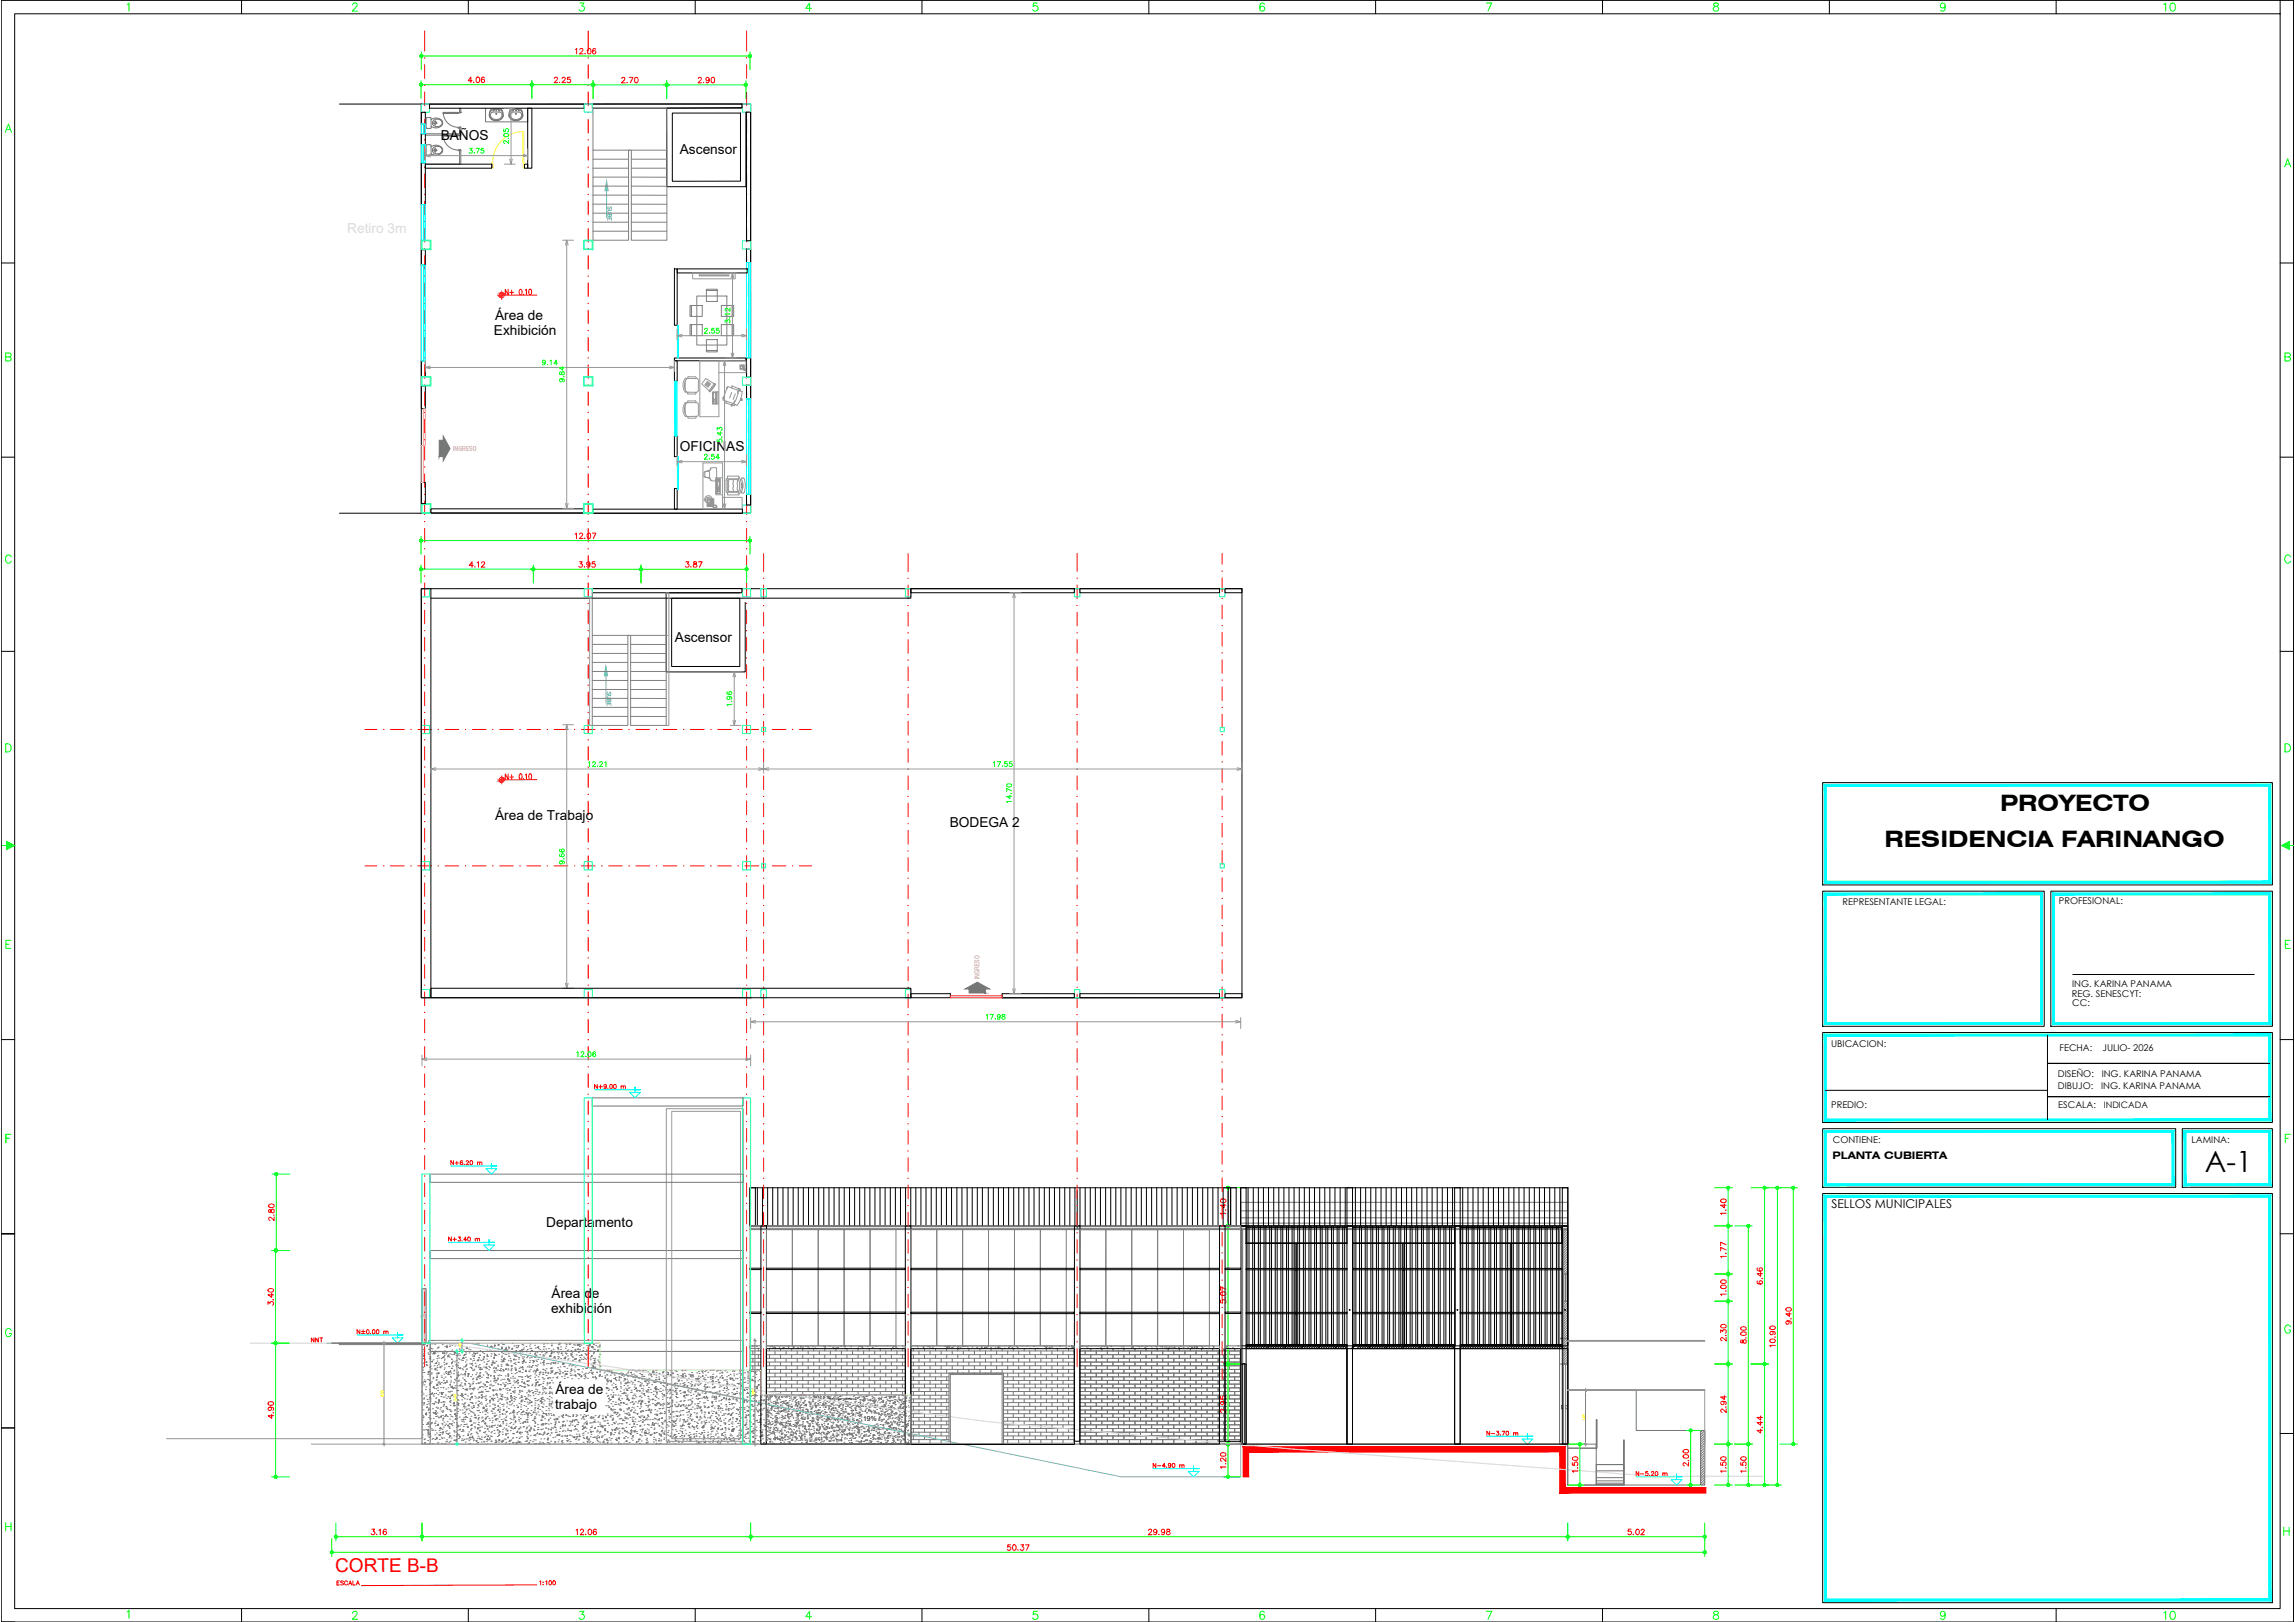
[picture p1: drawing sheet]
<svg xmlns="http://www.w3.org/2000/svg" width="841mm" height="594mm" viewBox="0 0 841 594" stroke-linecap="round" stroke-linejoin="round" font-family="sans-serif">
<defs><g id="words">
<text font-size="10.7" x="808" y="429.4">A-1</text>
<g font-size="8.3">
<text x="732.9" y="297.1">PROYECTO</text>
<text x="690.5" y="310.2">RESIDENCIA FARINANGO</text>
</g>
<text font-size="7" fill="#f00" x="122.8" y="575.7">CORTE B-B</text>
<text font-size="6.6" fill="#0f0" x="791.6" y="594.4">10</text>
<text font-size="6.2" fill="#0f0" x="791.6" y="5.3">10</text>
<g font-size="5">
<text x="161.5" y="51.3">BAÑOS</text>
<text x="249.1" y="56.6">Ascensor</text>
<text x="181.4" y="117.1">Área de</text>
<text x="181" y="122.7">Exhibición</text>
<text x="249.1" y="165.2">OFICINAS</text>
<text x="247.3" y="235">Ascensor</text>
<text x="181.4" y="300.2">Área de Trabajo</text>
<text x="348" y="302.8">BODEGA 2</text>
<text x="200.2" y="449.4">Departamento</text>
<text x="202.1" y="475.4">Área de</text>
<text x="201.9" y="481">exhibición</text>
<text x="203.5" y="510.5">Área de</text>
<text x="203.4" y="516.1">trabajo</text>
</g>
<g font-size="4.4" fill="#6ea5dd">
<text x="225.1" y="81.8" transform="rotate(-90 225.1 81.8)">SUBE</text>
<text x="224.7" y="259.6" transform="rotate(-90 224.7 259.6)">SUBE</text>
</g>
<text font-size="4.4" x="671.1" y="442.6">SELLOS MUNICIPALES</text>
<g font-size="4.4" fill="#f00">
<text x="163" y="455.8">N+3.40 m</text>
<text x="112.9" y="492.8">NNT</text>
<text x="421.2" y="538.7">N-4.90 m</text>
<text x="122.4" y="581.7">ESCALA</text>
<text x="196.5" y="581.7">1:100</text>
</g>
<text font-size="3.8" x="671.5" y="424.3">PLANTA CUBIERTA</text>
<g font-size="3.4">
<text x="675.3" y="331.5">REPRESENTANTE LEGAL:</text>
<text x="754.5" y="331.3">PROFESIONAL:</text>
<text x="759.3" y="365.2">REG. SENESCYT:</text>
<text x="759.3" y="361.5">ING. KARINA PANAMA</text>
<text x="759.4" y="368.5">CC:</text>
<text x="671.1" y="383.3">UBICACION:</text>
<text x="754.8" y="385.1">FECHA:</text>
<text x="770.5" y="385.1">JULIO- 2026</text>
<text x="754.1" y="394.3">DISEÑO:</text>
<text x="770.2" y="394.3">ING. KARINA PANAMA</text>
<text x="754.1" y="399">DIBUJO:</text>
<text x="770" y="399">ING. KARINA PANAMA</text>
<text x="671.1" y="405.7">PREDIO:</text>
<text x="754.3" y="405.8">ESCALA:</text>
<text x="671.7" y="418.7">CONTIENE:</text>
<text x="803.1" y="418.5">LAMINA:</text>
</g>
<text font-size="3.3" x="770.9" y="405.8">INDICADA</text>
<text font-size="2.5" x="316.3" y="520.5">19%</text>
<g font-size="2.4" fill="#dda56e">
<text x="166.1" y="165.1">INGRESO</text>
<text x="358.9" y="358.6" transform="rotate(-90 358.9 358.6)">INGRESO</text>
</g>
<text font-size="1" x="304" y="512.9" transform="rotate(-1 304 512.9)">NIVEL DE TERRENO</text>
</g></defs>
<!-- layer: texto cartela -->
<g fill="none" stroke="#0f0" stroke-width=".37">
<path d="M46.6 1.7l.7-.6v3M129.2 1.8l.3-.6 .8-.1 .5 .3 .1 .6-1.8 2.1h2M212.5 1.1h1.5l-.8 1.1a.99 .99 0 0 1 .7 1.6 .99 .99 0 0 1-1.7-.3M297.4 3.1h-2.1l1.4-2v3M380.2 1.1h-1.5l-.1 1.3a1.03 1.03 0 0 1 1.6-.1 1.03 1.03 0 0 1-.2 1.6 1.03 1.03 0 0 1-1.5-.4M463.3 1.5a.88 .88 0 0 0-1.2-.3 1.72 1.72 0 0 0 .5 2.9 .93 .93 0 0 0 .9-1 .93 .93 0 0 0-.9-.9 .93 .93 0 0 0-1 .9M544.7 1.1h2l-1.4 3M628.1 1.2a.6 .6 0 0 0 .3 1l.5 .2a.85 .85 0 0 1 .9 .8 .85 .85 0 0 1-.7 .9 .99 .99 0 0 1-1.3-.6 1.48 1.48 0 0 1 1.7-1.4l.2-.6a1.17 1.17 0 0 0-1.6-.3zM712.9 2.1a.91 .91 0 0 1-1.3 .7 .91 .91 0 0 1-.3-1.4 .91 .91 0 0 1 1.4 .1 1.58 1.58 0 0 1-1 2.6l-.5-.4M1.9 48.4l1.2-3 1.1 3M2.4 47.4h1.4M837.2 61.1l1.1-2.9 1.2 2.9"/>
<path d="M837.6 60.1h1.4M2.1 130.7l1.7-.2 .3-.4-.2-.5-.6-.3h-1.2v2.9l1.8-.2v-1l-.6-.3M837.4 130.7l1.6-.2 .3-.4-.1-.5-.6-.3h-1.2v2.9h1.2a.76 .76 0 0 0 .8-.7 .76 .76 0 0 0-.8-.8M4.1 204a1.09 1.09 0 0 0-1.2-.7 1.09 1.09 0 0 0-.9 1.1 1.21 1.21 0 0 0 .4 1.6 1.21 1.21 0 0 0 1.6-.2l.1-.3M839.4 204a1 1 0 0 0-1.5-.6 1.57 1.57 0 0 0-.6 1.7 1.57 1.57 0 0 0 1.4 1.2l.7-.8M2.1 272.4h1a1.59 1.59 0 0 1 1 1.5 1.59 1.59 0 0 1-1 1.5h-1zM837.4 272.4h.9a1.57 1.57 0 0 1 1.1 1.5 1.57 1.57 0 0 1-1.1 1.5h-.9zM.5 309.7h4.9M836 309.7h4.5M2.2 345.8h1.1M4 344.4h-1.8v3h1.8M837.4 345.8h1.1"/>
<path d="M839.3 344.4h-1.9v3h1.9M2.2 416.9h1.1M4 415.5h-1.8v2.9M837.4 416.9h1.1M839.3 415.5h-1.9v2.9M4.1 487.3a1.09 1.09 0 0 0-1.2-.7 1.09 1.09 0 0 0-.9 1.1 1.2 1.2 0 0 0 .4 1.6 1.2 1.2 0 0 0 1.6-.2l.1-.7h-.7M839.4 486a1 1 0 0 0-1.5-.5 1.48 1.48 0 0 0-.6 1.8 1.48 1.48 0 0 0 1.7 .9l.4-1.1h-.7M2.1 557.7v3M2.1 559.1h2M4.1 557.7v3M836.9 559.4v2.9M838.9 559.4v2.9"/>
<path d="M836.9 560.8h2M46.6 590.4l.7-.6v2.9M129.2 590.9l.6-.8h.5l.6 .6-.4 1-1.4 1.4h2M212.5 590.1h1.5l-.8 1.2a.98 .98 0 0 1 .7 1.6 .98 .98 0 0 1-1.7-.3M297.4 592.1h-2.1l1.4-2v3M380.2 590.1h-1.5l-.1 1.3a1.04 1.04 0 0 1 1.6 0 1.04 1.04 0 0 1-.2 1.5 1.04 1.04 0 0 1-1.5-.3M463.3 590.6a.84 .84 0 0 0-1.2-.3 1.68 1.68 0 0 0 .5 2.8 .92 .92 0 0 0 .9-.9 .92 .92 0 0 0-.9-.9 .92 .92 0 0 0-1 .8M544.7 590.1h2l-1.4 3M628.1 590.3a.6 .6 0 0 0 .3 1l.5 .1a.85 .85 0 0 1 .9 .8 .85 .85 0 0 1-.7 .9h-.6a.85 .85 0 0 1-.7-.9 .85 .85 0 0 1 .8-.8l.9-.2 .2-.6a1.11 1.11 0 0 0-1.6-.3zM712.9 591.2a.92 .92 0 0 1-1.3 .7 .92 .92 0 0 1-.3-1.5 .92 .92 0 0 1 1.4 .2 2.08 2.08 0 0 1-.7 2.5l-.7-.1-.1-.3"/>
</g>
<g fill="none" stroke="#000" stroke-width=".37">
<path d="M.5 .1h840v594h-840zM5.4 5.1h830.2v584.1h-830.2zM88.5 .1v5M171.6 .1v5M254.8 .1v5M337.9 .1v5M421 .1v5M504.1 .1v5M587.2 .1v5M670.4 .1v5M753.5 .1v5M835.6 .1v5"/>
<path d="M.5 96.3h4.9M835.6 96.3h4.9M.5 167.4h4.9M835.6 167.4h4.9M.5 238.6h4.9M835.6 238.6h4.9M.5 380.8h4.9M835.6 380.8h4.9M.5 451.9h4.9M835.6 451.9h4.9M.5 523h4.9M835.6 525h4.9"/>
<path d="M.5 594.1h4.9M88.5 589.2v4.9M171.6 589.2v4.9M254.8 589.2v4.9M337.9 589.2v4.9M421 589.2v4.9M504.1 589.2v4.9M587.2 589.2v4.9M753.5 589.2v4.9"/>
</g>
<g fill="#0f0" stroke="#0f0" stroke-width=".37">
<path d="M2.5 308.2l2.9 1.5-2.9 1.4z"/>
<path d="M836 309.7l3-1.5v2.9z"/>
</g>
<!-- layer: 0 LAMINA -->
<path d="M667.9 286.7h164.8v37.4h-164.8zM667.9 326.4h81.2v49.5h-81.2zM751.5 326.4h81.2v49.5h-81.2zM759.6 356.9h66.5M667.9 378.2h164.8v32.9h-164.8zM750.3 379.2v30.9M668.9 399.3h81.4M831.8 389.5h-81.5h81.5M667.9 413.4h129.4v21.5h-129.4zM750.3 401.7h81.5M799.7 413.4h33v21.5h-33zM667.9 437.1h164.8v149.9h-164.8z" fill="none" stroke="#000" stroke-width=".37"/>
<g fill="#0ff" stroke="#0ff" stroke-width=".37">
<path d="M669.2 433.5l-.7 .8 127.5-.8zM668.5 434.3l127.5-.8 .7 .8zM796 414.8v18.7l.7 .8zM796 414.8l.7-.8v20.3zM669.2 414.8h126.8l.7-.8zM668.5 414h128.2l-127.5 .8zM668.5 414l.7 19.5v-18.7zM668.5 414l.7 19.5-.7 .8z"/>
<path d="M801.1 433.5l-.7 .8 31-.8zM800.4 434.3l31-.8 .7 .8zM831.4 414.8v18.7l.7 .8zM831.4 414.8l.7-.8v20.3zM801.1 414.8h30.3l.7-.8zM800.4 414h31.7l-31 .8zM800.4 414l.7 19.5v-18.7zM800.4 414l.7 19.5-.7 .8z"/>
<path d="M831.4 438.5v147.2l.7 .7zM831.4 438.5l.7-.7v148.6zM669.2 438.5h162.2l.7-.7zM668.5 437.8h163.6l-162.9 .7zM668.5 437.8l.7 147.9v-147.2zM668.5 437.8l.7 147.9-.7 .7zM669.2 585.7l-.7 .7 162.9-.7zM668.5 586.4l162.9-.7 .7 .7z"/>
<path d="M669.2 409.8l-.7 .7 162.9-.7zM668.5 410.5l162.9-.7 .7 .7zM831.4 379.5v30.3l.7 .7zM831.4 379.5l.7-.7v31.7zM669.2 379.5h162.2l.7-.7zM668.5 378.8h163.6l-162.9 .7zM668.5 378.8l.7 31v-30.3zM668.5 378.8l.7 31-.7 .7z"/>
<path d="M669.2 374.5l-.7 .8 79.3-.8zM668.5 375.3l79.3-.8 .7 .8zM747.8 327.8v46.7l.7 .8zM747.8 327.8l.7-.8v48.3zM669.2 327.8h78.6l.7-.8zM668.5 327h80l-79.3 .8zM668.5 327l.7 47.5v-46.7zM668.5 327l.7 47.5-.7 .8z"/>
<path d="M669.2 322.8l-.7 .7 162.9-.7zM668.5 323.5l162.9-.7 .7 .7zM831.4 288v34.8l.7 .7zM831.4 288l.7-.7v36.2zM669.2 288h162.2l.7-.7zM668.5 287.3h163.6l-162.9 .7zM668.5 287.3l.7 35.5v-34.8zM668.5 287.3l.7 35.5-.7 .7z"/>
<path d="M752.9 374.5l-.7 .8 79.2-.8zM752.2 375.3l79.2-.8 .7 .8zM831.4 327.8v46.7l.7 .8zM831.4 327.8l.7-.8v48.3zM752.9 327.8h78.5l.7-.8zM752.2 327h79.9l-79.2 .8zM752.2 327l.7 47.5v-46.7zM752.2 327l.7 47.5-.7 .8z"/>
</g>
<!-- layer: MAMPOSTERIA -->
<g fill="none" stroke="#767676" stroke-width=".37">
<path d="M217 402.1h55.3v3h-55.3zM157.6 430h114.7v3h-114.7zM157.6 458h114.7v3h-114.7zM274.8 450h299.7M274.8 449.3h299.7M274.8 449h179.9M274.8 450.4h179.9M454.7 440.4h119.8v10h-119.8zM454.7 450.4h.7v49.2h-.7zM454.7 448h119.8M454.7 446h119.8M454.7 443.5h119.8"/>
<path d="M454.7 450.4v68.7M455.1 450.4l-.4 .4M455.4 450.9l-.7 .8M455.4 451.8l-.7 .8M455.4 452.7l-.7 .8M455.4 453.6l-.7 .8M455.4 454.5l-.7 .8M455.4 455.4l-.7 .8M455.4 456.3l-.7 .8M455.4 457.2l-.7 .8M455.4 458.1l-.7 .8M455.4 459l-.7 .8"/>
<path d="M455.4 459.9l-.7 .8M571.5 450.4h3v39.9h-3zM573 450.4h1.5v49.2h-1.5zM573.4 450.4l-.4 .4M574.3 450.4l-1.3 1.3M574.5 450.4v39.9M574.5 451.1l-1.5 1.5M574.5 452l-1.5 1.5M574.5 452.9l-1.5 1.5M574.5 453.8l-1.5 1.5M574.5 454.7l-1.5 1.5M574.5 455.6l-1.5 1.4"/>
<path d="M574.5 456.5l-1.5 1.5M574.5 457.3l-1.5 1.6M574.5 458.3l-1.5 1.5M574.5 459.2l-1.5 1.4M154.6 472h1.6v20h-1.6zM455.4 460.8l-.7 .8M455.4 461.7l-.7 .8M455.4 462.6l-.7 .8M455.4 463.5l-.7 .7M455.4 464.4l-.7 .7M455.4 465.3l-.7 .8M455.4 466.2l-.7 .8"/>
<path d="M455.4 467.1l-.7 .7M455.4 468l-.7 .7M455.4 468.9l-.7 .7M455.4 469.8l-.7 .7M455.4 470.7l-.7 .7M455.4 471.6l-.7 .7M455.4 472.5l-.7 .7M455.4 473.4l-.7 .7M455.4 474.3l-.7 .7M455.4 475.2l-.7 .7M455.4 476.1l-.7 .7M455.4 476.9l-.7 .8"/>
<path d="M455.4 477.9l-.7 .7M455.4 478.8l-.7 .7M455.4 479.7l-.7 .7M573 466.6h1.5v10h-1.5zM573.2 476.6l-.2 .2M573.7 466.6h.2v10h-.2zM574.1 476.6l-1.1 1.1M574.5 460.1l-1.5 1.4M574.5 460.9l-1.5 1.6M574.5 461.8l-1.5 1.6M574.5 462.7l-1.5 1.5M574.5 463.6l-1.5 1.5"/>
<path d="M574.5 464.5l-1.5 1.5M574.5 465.4l-1.2 1.2M574.5 466.3l-.3 .3M574.5 477.1l-1.5 1.5M574.5 478l-1.5 1.5M574.5 478.9l-1.5 1.5M574.5 479.8l-1.5 1.5M121.6 492h32.7M124.3 492h31.5v.5h-31.5zM154.6 492h3v36.9h-3zM154.7 494.4h.1M155.1 496.6l.4-.1-.1 .3z"/>
<path d="M155.2 492.6h.1M155.6 498.1h.1M155.6 494.9l-.2 .2 .2 .1M156.1 499l.3-.3v.3zM156.2 499.8h.1M156.3 492.9l.3 .2 .1-.3-.3 .1M156.6 492.2h.1M156.7 495.5h.1M157 496h.1M157 494.2h.1M157.1 491h115.2v4h-114.7v-3h-.5zM157.4 497.5h.1"/>
<path d="M157.5 496.9h.1M157.6 497.8h.1M157.7 493.9h.1M158.2 498.7l.3-.2-.1 .3zM158.3 494h.1M158.3 494.9h.1M158.4 492.2h.1M158.6 495.8l.4-.4 .1 .5zM158.7 498.1h.1M158.9 495.8h.1M159 495.5l.3-.3v.3M159 495.5h.4"/>
<path d="M159.3 492.4h.1M159.4 495h.1M159.4 499.4h.1M159.4 495.6h.1M159.6 492.1h.1M159.7 494.8l-.1 .3-.2-.1M159.8 494.8l-.4 .2M160 499l.1 .3h-.3l.2-.3M160.1 497.6h.1M160.2 493.8h.1M160.4 496.4h.1M160.7 499.8h.1"/>
<path d="M160.7 493.4h.1M160.7 499.2h.1M160.7 497.4h.1M161 495.1h.1M161.7 497.6h.1M162 497.2h.1M162 492h.1M162.1 492.5h.1M162.1 495.4h.1M162.1 495.7h.1M162.6 499h.1M162.6 497.2l-.2-.2 .4-.1-.1 .3"/>
<path d="M162.8 497.8h.1M162.9 495.5l.1 .3h-.3zM163.4 495.2h.1M163.4 493.4h.1M163.4 495.9h.1M163.4 499.6l.3-.3v.3zM163.6 499.3h.1M163.6 492.9h.1M163.7 495.2h.1M164 497h.1M164 493.2l-.3 .1 .2 .2 .1-.3M164 496.7l.5-.5v.6z"/>
<path d="M164.6 497h.1M164.7 493.2h.1M164.8 492.6h.1M164.8 495.9h.1M165.3 494.9h.1M165.4 499l.4-.1-.1 .4-.3-.2M165.5 497.9h.1M165.8 498.5h.1M166.4 495.4h.1M166.5 495.3h.1M166.5 498.8h.1M166.6 492.9h.1"/>
<path d="M166.7 496.1h-.4l.3-.3v.4M166.7 495.4l.3-.2-.1 .4zM167.1 498.4h.1M167.1 496.5h.1M167.3 499.6v.4l-.3-.1zM167.6 496h.1M167.6 496.5h.1M168.2 498h.1M168.4 496.4h.1M168.5 494.5h.1M169 498.1h.1M169.2 495.4h.1"/>
<path d="M169.3 494.9h.1M169.5 497.5l.4-.4v.5zM169.5 498.3h.1M169.7 497.4l.4-.1-.1 .3zM169.8 494.4h.1M170.2 496.1l-.2 .3 .3 .1M170.2 496.2l.1 .3M170.3 496.1h.1M170.5 496h.1M170.9 499.7h.1M170.9 498.1h.1M170.9 500l.1 .3h-.3"/>
<path d="M170.9 500l-.2 .2M170.9 493.7l.4-.1-.1 .3zM171.7 494.1h.1M171.9 495.5h.1M172.1 499.5h.1M172.2 497.7h.1M172.3 494.4h.1M172.5 497.8h.1M172.8 499.5l.3-.2-.1 .4-.3-.2M173 496.2h.1M173 492.1h.1M173.5 497.5h.1"/>
<path d="M173.5 495.5h.1M173.5 495.7h.1M173.6 498.2h.1M173.9 496.8v-.3l-.3 .3h.3M174 495.8l.3-.1-.1 .3zM174.1 499.3h.1M174.4 492.4l.2-.2 .1 .3M174.6 495.7h.1M174.8 495.5h.1M174.9 498.4l.4-.5v.5zM175.2 492.1l.4-.1-.1 .3-.3-.2M175.3 493.9h.1"/>
<path d="M175.4 497.3h.1M175.7 496.3h.1M176.3 498.3h.1M176.4 495h.1M176.7 495.3h.1M177.3 498.9h.1M177.3 495.7h.1M177.4 497.7l-.4 .1 .2 .2 .1-.3M177.5 496.8l-.3 .2 .3 .1v-.3M178.2 499.8h.1M178.3 493.2h.1M178.4 494.3h.1"/>
<path d="M178.4 496.4h.1M178.4 496.8h.1M178.6 498.7h.1M178.6 496.8h.1M179 498.4h.1M179.4 494.5h.1M179.6 493.4l.4-.4 .1 .5zM179.9 496.7h.1M180 494.8h.1M180 495.9h.1M180 499.9l.4-.2-.1 .4zM180.4 493.3l.1 .3h-.3z"/>
<path d="M180.5 498.4h.1M180.7 498.8l.1 .5-.5-.1 .4-.4M181 493.3h.1M181.1 499.1h.1M181.1 496.5h.1M181.1 492.9h.1M181.1 499.3h.1M181.1 497.1l.1 .3h-.3zM181.2 494.7h.1M181.3 492.9h.1M181.4 496.3h.1M181.6 496l-.3 .2 .2 .2 .1-.3"/>
<path d="M181.7 498.6h.1M181.8 496.4h.1M182.4 494h.1M182.5 492.5l.4-.1-.1 .3zM182.5 492.7h.1M182.7 496h.1M183.6 499.8h.1M183.6 498.7h.1M183.7 498h.1M183.7 497h.1M183.7 493.4h.1M183.8 495.4h.1"/>
<path d="M183.8 496.7h.1M184.1 493.6v.3h-.2zM184.1 492.4h.1M184.1 498.8h.1M184.3 495.8h.1M184.3 498.2l.4-.1-.2 .3-.2-.1M184.4 498.7h.1M184.5 492.4h.1M184.5 497.7l.3-.3v.3zM185 497.9h.1M185 496h.1M185.3 493.5h.1"/>
<path d="M185.3 499.9h.1M185.4 496.1h.1M185.5 494.3h-.5l.5-.5v.5M185.5 499.6h.1M185.5 494.6l.4-.2-.1 .4-.3-.2M186.1 499.6l.1 .5h-.5zM186.2 498.4h.1M186.3 496.7h.1M186.3 495.8h.1M186.4 494h.1M186.4 493.5h.1M186.5 496.8h.1"/>
<path d="M186.9 497.6h.1M187.1 498.3h.1M187.1 498.8h.1M187.6 493.8h.1M187.7 492h.1M187.7 494.2v-.3l-.2 .3h.3M188.1 496.2h.1M188.3 499.4h.1M188.3 493h.1M188.4 497.7l.1 .4-.3-.1zM188.6 496.6l.3-.1-.1 .3-.2-.2M188.7 499.2h.1"/>
<path d="M188.8 499.7h.1M188.8 498h.1M188.9 496.3h.1M189 494.6h.1M189.1 492.9h.1M189.1 493.6h.1M189.2 496.9h.1M189.5 493.6h.1M189.8 492.9l.4-.1-.2 .3-.2-.2M189.8 498.9h.1M190 499h.1M190 497.8h.1"/>
<path d="M190.1 497.2h.1M190.2 494.8h.1M190.8 494.7l.1 .4h-.4zM190.8 496.3h.1M191.2 498.9h.1M191.3 492.5h.1M191.3 497h.1M191.3 494.2l-.2 .3 .3 .1M191.3 494.3l.1 .3M191.4 499.3h.1M191.4 495.1h.1M191.5 497.6h.1"/>
<path d="M191.6 494.3h.1M191.6 492.6h.1M191.8 498.3l.3-.2v.3zM191.9 493.7h.1M191.9 498.7h.1M191.9 497h.1M191.9 498.5l-.3 .2 .3 .1v-.3M192.5 499h.1M192.7 495h.1M192.7 493.2h.1M192.8 495l.4-.2-.1 .3zM193 497.3h.1"/>
<path d="M193.2 494.3h.1M193.3 496.8h.1M193.5 496.5h.1M194 499h.1M194 497.3h.1M194 493h.1M194.1 495.7h.1M194.1 494h.1M194.2 498.4h.1M194.2 492.3h.1M194.6 493.8h.1M194.6 494.8h.1"/>
<path d="M194.6 497.1h.1M195.1 494.8h-.3l.2-.2v.3M195.1 498.3h.1M195.2 499.1h.1M195.7 498.4v.3h-.2zM195.9 492.7h.1M196.1 493.7h.1M196.1 496.9l-.2 .1 .2 .2 .1-.3M196.3 496.5h.1M196.3 495.5v.5l-.4-.1zM196.4 498.2h.1M196.5 496.3h.1"/>
<path d="M196.6 498.7h.1M196.7 495.3h.1M196.8 493.6h.1M197 499.9h.1M197.1 493.3l.3-.1-.1 .3zM197.1 497.9h.1M197.3 494h.1M197.4 497.2h.1M197.7 496.2h.1M197.8 494.3h.1M198 499.3h.1M198.3 497.9h.1"/>
<path d="M198.6 494.8l-.2 .3 .3 .1-.1-.3M198.9 496.2h.1M198.9 499l.3-.1-.1 .4-.2-.2M199 496.7h.1M199.1 494.2h.1M199.1 499.6h.1M199.1 493.2h.1M199.1 500h.1M199.1 492.3h.1M199.2 498.3h.1M199.3 496.6h.1M199.3 494.9h.1"/>
<path d="M199.3 492.1h.1M199.3 498.7l.1 .3h-.3zM199.4 493.2h.1M199.6 495.9h.1M200 494.1h.1M200.1 495.4l.4-.2-.1 .4zM200.2 499.5h.1M200.4 492.1h.1M200.7 499.4h.1M201 493.9h.1M201.5 499.3h.1M201.7 496.8h.1"/>
<path d="M201.7 496.4l.1 .4h-.5zM201.7 499.6h.1M201.8 496.3h.1M201.8 495.7h.1M201.9 494.6h.1M202 492.9h.1M202.1 492.2h.1M202.1 499.1h.1M202.1 492.7h.1M202.3 495.5v-.3l-.2 .3h.3M202.7 494.2h.1M202.8 497.3h.1"/>
<path d="M202.8 497.5h.1M202.9 495.5h.1M203 499v.3h-.3zM203.1 496.8h.1M203.2 497.4l.3-.1-.1 .3zM203.4 499.1h.1M203.4 499.5h.1M204.1 495.3h.1M204.2 493.5h.1M204.3 499.3h.1M204.4 497.6h.1M204.4 496.9h.1"/>
<path d="M204.4 493.7l.3-.1-.1 .3zM204.5 495.9h.1M204.5 494.2h.1M204.6 492.5h.1M204.7 497h.1M204.8 492.3h.1M204.8 495.2h.1M205 492h.2M205 492.2h.1M205.4 494.3h.1M205.4 493.3h.1M205.5 497.6h.1"/>
<path d="M205.9 495.5l-.2 .3h.3l-.1-.3M206 495.1h.1M206 496.3h.1M206.1 499.6h.1M206.2 499.5l.3-.2-.1 .3zM206.6 499.3l.1 .3h-.3zM206.7 497.6l.4-.4 .1 .5zM207 497.2h.1M207.1 495.5h.1M207.1 497h.1M207.1 493.8h.1M207.2 492.1h.1"/>
<path d="M207.4 493.1h.1M207.4 495.8l.4-.1-.2 .2zM207.5 492.4h.1M207.8 494.7h.1M207.9 496.6h.1M208 498.1h.1M208.1 494.4h.1M208.2 497.7h.1M208.6 492.1l.3 .2M208.7 492.1l.3-.1-.1 .3M208.8 499.7h.1M208.8 492l.1 .3"/>
<path d="M208.9 492l-.3 .3h.3M209 495.8h.1M209.2 496.5h.1M209.3 494.6h.1M209.5 498.6h.1M209.5 495.8l.1 .4-.3-.1zM209.6 496.9h.1M209.6 495.2h.1M209.7 493.5h.1M209.8 498.2h.1M209.8 497.1h.1M210.1 499.8l-.1 .1 .3-.1"/>
<path d="M210.2 492.5h.1M210.4 497.8l.4-.1-.1 .3zM210.5 494.5h.1M210.6 492.6h.1M210.7 494.2h.1M210.8 494.5h.1M210.9 497.8h.1M210.9 497.6h.1M211.1 496.2h.1M211.5 492.6l.4 .1-.1-.4-.3 .4M211.9 492.5h.1M212 495.3h.1"/>
<path d="M212 494l-.3 .1 .2 .2 .1-.3M212.1 498.2h.1M212.2 496.5h.1M212.3 494.8h.1M212.3 493.2h.1M212.4 494.2h.1M212.5 492.3l.1 .3h-.3l.2-.3M212.5 497.2h.1M212.5 498l.1 .5-.5-.1zM212.9 492.6h.1M213 497.8h.1M213.2 496.5v-.3l-.3 .2 .4 .1"/>
<path d="M213.5 494.6h.1M213.6 497.9h.1M213.7 493.7h.1M213.8 492.2h.1M213.9 497.1h.1M214.2 497.6h.1M214.3 495.8h.1M214.5 492.1h.1M214.8 497.9h.1M214.8 496.2h.1M214.9 494.5h.1M214.9 492.8h.1"/>
<path d="M214.9 494.8h.1M215.1 496l-.4 .2 .2 .2 .2-.3M215.2 497.3h.1M215.6 495.7h.1M215.6 492.7h.1M215.6 493.8h.1M216.2 492.6v.3h-.3zM216.2 497.4h.1M216.2 494.8h.1M216.3 498h.1M216.3 492.4l-.4 .1 .3 .2 .1-.3M216.6 499.6h.1"/>
<path d="M216.7 493.2h.1M216.8 496.6h.1M216.9 496.8l-.1-.3-.2 .3h.3M216.9 493.5l.4-.4v.5zM216.9 493.6h.1M217.2 492.2h.1M217.3 499.2h.1M217.3 497.5h.1M217.4 495.8h.1M217.4 494.1h.1M217.5 492.5h.1M217.5 495.4h.1"/>
<path d="M217.9 494.3h.1M217.9 497.5h.1M217.9 498.9l.1 .5-.4-.1zM218.1 499h.1M218.1 498.1l-.4 .1 .3 .2 .1-.3M218.3 492.9h.1M218.9 493.4h.1M218.9 494.9h.1M218.9 494.6l.4-.2-.1 .3zM219 498.2h.1M219.3 498.8h.1M219.4 497h.1"/>
<path d="M219.6 499.1h.1M219.6 492.7h.1M219.8 496.1h.1M219.8 492.9v.4l-.3-.1zM274.8 492.9h4v1h-4zM274.8 494.8h4M274.8 496.2h4M274.8 497.5h4M274.8 498.9h4M275.5 493.1h.1M275.9 494.8v1.4M275.9 497.5v1.4"/>
<path d="M276 493h.1M277.2 493.1h.1M277.5 493.8h.1M277.9 493.9v.9M277.9 496.2v1.3M277.9 498.9v1.3M280.9 494v-1.1h50.9v1.1M280.9 494.8h50.9M280.9 496.2h50.9M280.9 497.5h50.9M280.9 498.9h50.9M282 494v.8"/>
<path d="M282 496.2v1.3M282 498.9v1.3M282.4 493h.1M282.8 493.1h.1M283.2 493.5h.1M283.9 493.6l.3 .1-.1 .3zM284 494.8v1.4M284 497.5v1.4M286 494v.8M286 496.2v1.3M286 498.9v1.3M287.1 493.6v.3l-.3-.2"/>
<path d="M287.1 493.7l-.3 .1M288.1 494.8v1.4M288.1 497.5v1.4M288.6 493h.1M288.8 493h.1M290.1 494v.8M290.1 496.2v1.3M290.1 498.9v1.3M290.7 493.4h.1M290.9 492.9v.3l-.3-.2M291 493l-.4 .1M292.1 494.8v1.4"/>
<path d="M292.1 497.5v1.4M292.4 493.7h.1M293.3 493l.3 .2-.1 .2zM294 493.3h.1M294.1 493.7h.1M294.2 494v.8M294.2 496.2v1.3M294.2 498.9v1.3M295.2 493h.1M295.8 493.8h.1M296 493.2h.1M296.2 494.8v1.4"/>
<path d="M296.2 497.5v1.4M296.7 493.7v.3M296.7 493.7l-.5 .1 .2 .2M297.4 493.8h.1M297.8 493.2h.1M298.2 494v.8M298.2 496.2v1.3M298.2 498.9v1.3M298.6 493.7h.1M299.1 493.9h.1M300.2 494.8v1.4M300.2 497.5v1.4"/>
<path d="M301.7 493h.1M302 493.1l.4 .4 .1-.4-.5 .1M302.3 494v.8M302.3 496.2v1.3M302.3 498.9v1.3M303.9 493h.1M304.3 494.8v1.4M304.3 497.5v1.4M305.1 493.5h.1M305.6 493.8l.1 .2M305.9 493.7v.3M305.9 493.8l-.3 .1"/>
<path d="M306.3 494v.8M306.3 496.2v1.3M306.3 498.9v1.3M306.5 494l-.1-.3 .2 .3M307 493.5h.1M308.1 493.1h.1M308.4 494.8v1.4M308.4 497.5v1.4M309.7 493.9h.1M309.7 493v.4l-.3-.3M309.7 493.2h-.3M310.4 494v.8"/>
<path d="M310.4 496.2v1.3M310.4 498.9v1.3M311.7 493.3h.1M312.4 494.8v1.4M312.4 497.5v1.4M314.3 493.7h.1M314.5 494v.8M314.5 496.2v1.3M314.5 498.9v1.3M314.5 493.1h.1M315 493.2h.1M315.8 493.2h.3l-.2 .3z"/>
<path d="M316.1 493.8h.1M316.5 494.8v1.4M316.5 497.5v1.4M317.8 493.2h.1M318.5 494v.8M318.5 496.2v1.3M318.5 498.9v1.3M319.6 493.6h.1M320.5 494.8v1.4M320.5 497.5v1.4M320.9 493.1h.1M322.6 494v.8"/>
<path d="M322.6 496.2v1.3M322.6 498.9v1.3M324.3 493.9l.1 .1M324.6 494.8v1.4M324.6 497.5v1.4M324.7 493.9l-.1 .1M326.6 494v.8M326.6 496.2v1.3M326.6 498.9v1.3M327 493.5h.1M327.4 493.1h.1M327.4 493.9h.1"/>
<path d="M328.5 493.2l-.1 .3-.3-.3M328.5 493.3h-.3M328.7 494.8v1.4M328.7 497.5v1.4M329.2 493.9l-.3 .1M330.6 493h.1M330.7 494v.8M330.7 496.2v1.3M330.7 498.9v1.3M330.8 493.8h.1M333.8 493.1h.1M333.8 494v-1.1h59.9v1.1"/>
<path d="M333.8 494.8h59.9M333.8 496.2h59.9M333.8 497.5h59.9M333.8 498.9h59.9M334.7 494v.8M334.7 496.2v1.3M334.7 498.9v1.3M336 493.1h.1M336.2 493.8h.1M336.8 494.8v1.4M336.8 497.5v1.4M338.3 493.3l.3 .1-.2 .2z"/>
<path d="M338.8 494v.8M338.8 496.2v1.3M338.8 498.9v1.3M339.8 493.2h.1M340.2 493.1h.1M340.6 493.4h.1M340.8 494.8v1.4M340.8 497.5v1.4M341.6 493.3h.1M342.1 493.8v.2M342.1 493.8h-.4l.1 .2M342.9 494v.8"/>
<path d="M342.9 496.2v1.3M342.9 498.9v1.3M344.9 494.8v1.4M344.9 497.5v1.4M346.1 493h.1M346.7 493.2h.1M346.9 494v.8M346.9 496.2v1.3M346.9 498.9v1.3M347.2 493.3v.3l-.3-.3M347.3 493.4l-.4 .1M347.8 493.1h.1"/>
<path d="M347.8 492.9v.2M347.9 493.1l-.1 .5M347.9 492.9l-.1 .2M347.9 493.1l-.4 .1 .4 .3M348.5 493.7h.1M348.9 493.5h.1M349 494.8v1.4M349 497.5v1.4M349.4 493.1h.1M350.8 493.6h.1M351 494v.8M351 496.2v1.3"/>
<path d="M351 498.9v1.3M351.1 493.2h.1M351.4 494h.1M351.8 493.6h.1M352.5 493h.1M352.8 493.2h.1M353 494.8v1.4M353 497.5v1.4M353.1 493.2h.1M353.8 493h.1M354.5 493.3h.1M355 494v.8"/>
<path d="M355 496.2v1.3M355 498.9v1.3M356.2 493.4h.1M357.1 494.8v1.4M357.1 497.5v1.4M357.9 493.5h.1M358.1 493.8h.1M359.1 494v.8M359.1 496.2v1.3M359.1 498.9v1.3M359.5 493.2h.1M359.6 493.5h.1"/>
<path d="M359.9 493.9h.1M360.8 493.4l.3 .1-.2 .2zM361.1 494.8v1.4M361.1 497.5v1.4M361.3 493.6h.1M361.7 493.3h.1M363 493.6h.1M363.2 494v.8M363.2 496.2v1.3M363.2 498.9v1.3M364.7 493.7h.1M365.2 494.8v1.4"/>
<path d="M365.2 497.5v1.4M365.9 493.2h.1M366 493.4v.3l-.3-.2M366 493.5l-.3 .1M366.4 493.7h.1M367.2 494v.8M367.2 496.2v1.3M367.2 498.9v1.3M368 493.8h.1M369.3 494.8v1.4M369.3 497.5v1.4M369.5 493.6h.1"/>
<path d="M369.7 493.9h.1M369.7 492.9l.1 .1M370.2 492.9l.1 .3 .2-.3M370.8 493.6h.1M371.3 494v.8M371.3 496.2v1.3M371.3 498.9v1.3M371.4 493.9h.1M372.4 493.2h.1M372.8 493.5h.1M373.3 494.8v1.4M373.3 497.5v1.4"/>
<path d="M374.4 493h.1M375.3 494v.8M375.3 496.2v1.3M375.3 498.9v1.3M376.3 493.1h.1M377.4 494.8v1.4M377.4 497.5v1.4M377.4 493.9h.1M378.8 493.2h.1M379.4 494v.8M379.4 496.2v1.3M379.4 498.9v1.3"/>
<path d="M380 493.8h.1M381.4 494.8v1.4M381.4 497.5v1.4M382.7 493.2h.1M383.2 493.5l.3 .1-.1 .3zM383.5 494v.8M383.5 496.2v1.3M383.5 498.9v1.3M383.6 493.3h.1M384.8 493.5l-.1 .3-.3-.2M384.8 493.6l-.3 .1M385.2 493.2h.1"/>
<path d="M385.4 493.4h.1M385.5 494.8v1.4M385.5 497.5v1.4M387.2 494l.3-.2v1M387.5 496.2v1.3M387.5 498.9v1.3M388.4 492.9h.2M388.4 492.9l-.1 .1M389.6 494.8v1.4M389.6 497.5v1.4M390.6 493.5h.1M391.6 494v.8"/>
<path d="M391.6 496.2v1.3M391.6 498.9v1.3M391.6 493.2h.1M392.8 493.6h.1M392.8 493.3l.1-.2-.3-.2 .2 .4M393.3 493.2l-.1 .4M393.4 493.2h-.5l.4 .4M393.6 494.8v1.4M393.6 497.5v1.4M395.7 494v-1.1h51.2v1.1M395.7 494.8h59M395.7 496.2h59"/>
<path d="M395.7 497.5h59M395.7 498.9h59M396.3 493.1h.1M397.7 494.8v1.4M397.7 497.5v1.4M398.1 493.3h.1M398.4 493.7h.1M399.7 494v.8M399.7 496.2v1.3M399.7 498.9v1.3M401.7 494.8v1.4M401.7 497.5v1.4"/>
<path d="M401.9 493.9h.1M403.5 493.6v.4l-.3-.3M403.5 493.7l-.3 .1M403.7 493h.1M403.7 493.9h.1M403.8 494v.8M403.8 496.2v1.3M403.8 498.9v1.3M404.5 493.3h.1M405.5 493.3h.1M405.7 493.6l.3 .1-.2 .3zM405.8 494.8v1.4"/>
<path d="M405.8 497.5v1.4M407.3 492.9v.3l-.3-.2M407.4 493l-.4 .1M407.8 494v.8M407.8 496.2v1.3M407.8 498.9v1.3M409.6 494h.1M409.9 494.8v1.4M409.9 497.5v1.4M410.9 493.3h.1M411.6 493.3h.1M411.9 494v.8"/>
<path d="M411.9 496.2v1.3M411.9 498.9v1.3M413.9 494.8v1.4M413.9 497.5v1.4M414.7 493.6h.1M414.9 493.2h.1M415.1 493.1l.4 .1-.2 .2zM415.9 494v.8M415.9 496.2v1.3M415.9 498.9v1.3M416.6 493h.1M417.3 493.3h.1"/>
<path d="M418 494.8v1.4M418 497.5v1.4M418.3 493.1h.1M419.5 493.6h.1M420 494v.8M420 496.2v1.3M420 498.9v1.3M420 493.1h.1M420.1 493.2h.1M421.7 493.2h.1M422 493.8l.1 .2M422 494.8v1.4"/>
<path d="M422 497.5v1.4M422.3 493.7v.3M422.3 493.9h-.3M423.4 493.2h.1M423.8 493.3h.1M423.8 493.9h.1M424.1 494v.8M424.1 496.2v1.3M424.1 498.9v1.3M425.1 493.3h.1M426.1 493.1v.3l-.3-.3M426.1 494.8v1.4"/>
<path d="M426.1 497.5v1.4M426.1 493.2h-.3M426.8 493.4h.1M427.4 493.9h.1M427.4 493.4h.1M428.1 494v.8M428.1 496.2v1.3M428.1 498.9v1.3M428.3 494l-.1-.3 .3 .3M428.5 493.4h.1M429.3 493.4h.1M430.1 493.5h.1"/>
<path d="M430.1 494.8v1.4M430.1 497.5v1.4M430.2 493.3h.1M430.6 493.8h.1M431.8 493.5h.1M432.2 494v.8M432.2 496.2v1.3M432.2 498.9v1.3M432.6 493.2h.1M432.9 493.8v.2M433 493.9l-.4 .1M433.5 493.6h.1"/>
<path d="M434.2 494.8v1.4M434.2 497.5v1.4M435.2 493.7h.1M435.9 493.1h.1M436.2 494v.8M436.2 496.2v1.3M436.2 498.9v1.3M436.6 493.6h.1M436.6 493.4h.1M436.9 493.7h.1M437.6 493.2l.3 .1-.1 .2zM438.3 494.8v1.4"/>
<path d="M438.3 497.5v1.4M438.3 493.2l.4 .4M438.3 493.2h.5l-.1 .4M438.4 493.7h.1M438.6 493.8h.1M440.1 493.1h.1M440.3 493.9h.1M440.3 494v.8M440.3 496.2v1.3M440.3 498.9v1.3M440.5 493.5h.1M440.7 493.9l.1 .1"/>
<path d="M441.1 493.9l-.1 .1M442 493.9h.1M442.3 494.8v1.4M442.3 497.5v1.4M443 493.4h.1M444.4 494v.8M444.4 496.2v1.3M444.4 498.9v1.3M444.9 493.2l-.1 .3-.3-.3M444.9 493.3h-.3M445.7 493.9h.1M446.4 494.8v1.4"/>
<path d="M446.4 497.5v1.4M448.4 494v.8M448.4 496.2v1.3M448.4 498.9v1.3M448.9 494v-1.1h5.8v1.1M449.3 493.4h.1M449.5 493.4h.1M450.4 494.8v1.4M450.4 497.5v1.4M450.7 493.8l.3 .2M450.7 493.8v.2M451.7 493.7h.1"/>
<path d="M452.5 494v.8M452.5 496.2v1.3M452.5 498.9v1.3M453.6 493h.1M454.5 494.8v1.4M454.5 497.5v1.4M455.4 480.5l-.7 .8M455.4 481.4l-.7 .8M455.4 482.4l-.7 .7M455.4 483.2l-.7 .8M455.4 484.1l-.7 .8M455.4 485l-.7 .8"/>
<path d="M455.4 485.9l-.7 .8M455.4 486.8l-.7 .8M455.4 487.7l-.7 .8M455.4 488.6l-.7 .8M455.4 489.5l-.7 .8M455.4 490.4l-.7 .8M455.4 491.3l-.7 .8M455.4 492.2l-.7 .7M455.4 493.1l-.7 .8M455.4 494l-.7 .8M455.4 494.9l-.7 .8M455.4 495.8l-.7 .7"/>
<path d="M455.4 496.7l-.7 .7M455.4 497.6l-.7 .7M455.4 498.5l-.7 .8M455.4 499.4l-.2 .2M571.5 490.1h3v38.8h-3zM571.5 499.6h3v29.3h-3zM573 499.6h.7v29.3h-.7zM574.5 480.7l-1.5 1.5M574.5 481.6l-1.5 1.5M574.5 482.5l-1.5 1.5M574.5 483.4l-1.5 1.5M574.5 484.3l-1.5 1.4"/>
<path d="M574.5 485.2l-1.5 1.5M574.5 486l-1.5 1.6M574.5 487l-1.5 1.5M574.5 487.9l-1.5 1.4M574.5 488.8l-1.5 1.4M574.5 489.6l-1.5 1.6M574.5 490.5l-1.5 1.6M574.5 491.5l-1.5 1.4M574.5 492.4l-1.5 1.4M574.5 493.2l-1.5 1.5M574.5 494.1l-1.5 1.6M574.5 495l-1.5 1.5"/>
<path d="M574.5 495.9l-1.5 1.5M574.5 496.8l-1.5 1.5M574.5 497.7l-1.5 1.5M574.5 498.6l-1 1M574.5 499.5l-.1 .1M154.6 510l.3-.2v.3h-.3M154.6 506.5l.4-.3v.4h-.4M154.6 509.6l.2-.1-.1 .4M154.6 509.8l.1 .1M154.7 513.7h.1M154.7 507.3h.1M154.7 500.7h.1"/>
<path d="M154.7 500.9h.1M154.8 518.4h.1M154.9 501.8h.1M155.1 516.4h.1M155.1 510.6h.1M155.2 514.5h.1M155.3 502.7h.1M155.4 507.2h.1M155.4 518.9l-.4 .2 .2 .2M155.4 519l-.1 .3M155.4 505.4h.1M155.4 506h.1"/>
<path d="M155.6 513.9l-.1-.3-.2 .3h.3M155.6 512l-.4 .3 .4 .1M155.8 506l.2-.1-.2 .2M155.9 508.9h.1M156 508h.1M156.1 511.3h.1M156.3 517.5v.3h-.3zM156.3 515.4l.3-.1-.1 .3zM156.3 517.7l.1 .5-.5-.1zM156.3 500.1h.1M156.4 514.4h.1M156.5 512.5h.1"/>
<path d="M156.7 505.2h.1M156.8 503.4h.1M156.8 513.3h.1M156.8 516.6h.1M156.9 502.3l.4-.1-.1 .3zM157 516.1h.1M157 519.1h.1M157.1 505.4h.1M157.1 502.5v.3h-.3l.3-.3M157.1 517.5h.1M157.3 507h.1M157.4 500.8h.1"/>
<path d="M157.4 516.2h.1M157.4 509.8h.1M157.5 518.6h.1M157.5 503.4h.1M157.5 511.7l.3-.1-.1 .3zM157.5 519.7h.1M157.6 519.6h.1M157.6 513.2h.1M157.6 506.7h.1M157.7 500.4h.1M157.7 512.4h.1M157.8 506.3v.3h-.3z"/>
<path d="M157.8 510.7h.1M157.8 510.6h.1M158 503.2h.1M158 502.8h.1M158.1 501.4h.1M158.1 506.1h.1M158.3 514.1h.1M158.5 516h.1M158.5 510.1v.4l-.3-.1zM158.6 505h.1M158.7 517.3h.1M158.7 510.9h.1"/>
<path d="M158.7 504.5h.1M158.7 508.1l.4-.2-.1 .4zM158.7 508.1h.1M158.8 519.5h.1M158.8 511.4h.1M158.9 517.7h.1M159 500.2h.1M159.1 510.4h.1M159.1 508.5h.1M159.2 513.9l.1 .4-.3-.1zM159.3 517.5l.3-.2-.1 .4-.2-.2M159.3 501.6l.4-.4 .1 .5z"/>
<path d="M159.3 501.2h.1M159.5 513.4h.1M159.6 516.7h.1M159.6 518.8h.1M159.7 517.1h.1M159.7 512.1h.1M159.8 515.4h.1M159.8 505.5h.1M159.9 517.8v.3l-.3-.1zM159.9 503h.1M159.9 504.4l.4-.2-.1 .4-.3-.2M160 507.4l.4 .1v-.5l-.4 .4"/>
<path d="M160.1 517.5h.1M160.1 500.9h.1M160.2 515.7h.1M160.2 518.7h.1M160.4 508.4h.1M160.4 515.7h.1M160.4 509.3h.1M160.4 502.8h.1M160.5 506.5h.1M160.5 510.8h.1M160.5 513.8l.4-.2-.2 .4zM160.6 519.1h.1"/>
<path d="M160.6 512.7h.1M160.6 506.2h.1M160.7 519.3h.1M160.7 502.8l.1 .3h-.3zM160.7 502.9h.1M160.8 506.2h.1M161 510.1h.1M161.1 512.8v.5l-.4-.1zM161.2 516.1h.1M161.2 500.7l.3-.1-.1 .3-.2-.2M161.3 500.9h.1M161.5 515.5h.1"/>
<path d="M161.5 508.2h.1M161.5 507l-.1-.4-.2 .3 .3 .1M161.5 513.7h.1M161.5 511.5h.1M161.6 516.8h.1M161.6 510.4h.1M161.6 504h.1M161.7 518.6l.1 .4h-.5zM161.8 506.4h.1M161.8 500.4h.1M161.8 504.5h.1M162.1 517.3h.1"/>
<path d="M162.1 510.5l.1 .3-.3-.1 .2-.2M162.1 510l-.3 .1 .2 .2 .1-.3M162.2 518.5h.1M162.2 513.5h.1M162.3 516.8h.1M162.3 515.1h.1M162.3 519.5l.3-.1v.3l-.3-.2M162.3 508.1h.1M162.4 513.4h.1M162.5 505.6h.1M162.8 513.5h.1M162.8 514.3l.1 .3h-.3z"/>
<path d="M162.9 511.7h.1M162.9 501h.1M162.9 518.8h.1M163.1 504.4h.1M163.2 502.6h.1M163.2 510.9h.1M163.3 506.3l-.3 .1 .2 .2 .1-.3M163.4 515.2h.1M163.4 508.8h.1M163.4 515.3h.1M163.4 502.3h.1M163.4 503.1h.1"/>
<path d="M163.5 506.3h.1M163.5 518.6h.1M163.5 518.1l.1 .3h-.3zM163.5 515.8l.4-.1-.1 .3-.3-.2M163.6 512.2h.1M163.6 505.7h.1M163.7 506.1h.1M163.9 518.9h.1M163.9 516.2h.1M164.1 511.5h.1M164.2 508.3h.1M164.2 509.7h.1"/>
<path d="M164.3 511.6h.1M164.4 503.4l-.1-.3-.2 .3h.3M164.4 502.4h.1M164.5 500.5h.1M164.5 502.6v.3l-.3-.1M164.6 516.3h.1M164.6 509.9h.1M164.6 503.4h.1M164.6 502.6l-.4 .1M164.7 513.3h.1M164.7 502.5l.4-.5 .1 .5zM164.8 519.8h.1"/>
<path d="M164.8 512.1l.3-.1-.1 .3zM164.8 518.1h.1M164.9 516.4h.1M164.9 513.6h.1M165 514.7h.1M165 516.9h.1M165 513h.1M165 504.1h.1M165.1 511.4h.1M165.1 507v.3h-.3zM165.2 518.7h.1M165.2 505.8h.1"/>
<path d="M165.3 516.9h.1M165.4 508.2l.4-.4 .1 .5zM165.5 509.5h.1M165.5 507.7h.1M165.6 501.2h.1M165.6 518.9h.1M165.7 500.4h.1M165.7 510.8l.1 .3h-.3l.3-.3M165.9 511h.1M166.1 511.3h.1M166.2 503.1h.1M166.2 506.4h.1"/>
<path d="M166.3 502.1h.1M166.3 514.7h.1M166.3 508.3h.1M166.3 501.8h.1M166.4 508.3l-.4 .2 .2 .1 .2-.2M166.5 513.6v.5l-.4-.1zM166.5 518.1h.1M166.5 514.9v-.3l-.3 .3h.3M166.5 516.7h.1M166.5 505.2h.1M166.6 514.9h.1M166.6 517.9l.3-.2-.1 .3z"/>
<path d="M166.6 516.3h.1M166.8 507.5h.1M166.9 505.7h.1M166.9 508.4h.1M167.1 518.4h.1M167.1 519.4l.1 .5-.4-.1zM167.2 500.6h.1M167.2 518.4v.3h-.3zM167.4 519.4h.1M167.4 509.3h.1M167.4 517.8h.1M167.5 516.1h.1"/>
<path d="M167.5 515.8h.1M167.6 514.4h.1M167.6 509.4h.1M167.6 502.9h.1M167.6 513.7h.1M167.6 504.6l-.3 .2M167.6 504.7l-.1 .3-.3-.2M167.6 512.7h.1M167.7 511h.1M167.7 500.1h.1M167.7 517h.1M167.7 509.3h.1"/>
<path d="M167.8 514.2l.3-.1v.3zM167.9 514.7h.1M167.9 505.9h.1M167.9 512.8h.1M168 503.4l.1 .4-.3-.1zM168.1 505.5h.1M168.2 503.7h.1M168.3 501.2h.1M168.3 519h.1M168.4 516.4h.1M168.5 501.1l.3-.2-.1 .4zM168.6 511.1h.1"/>
<path d="M168.7 507.3v.3l-.3-.1zM168.7 507.3h.1M168.9 503.3h.1M169 506.5h.1M169 510.5l.4-.1-.1 .3zM169.2 511.4l.2-.3 .1 .3zM169.2 512.7h.1M169.2 510.9h.1M169.3 514.2h.1M169.3 507.8h.1M169.3 501.3h.1M169.3 516.4h.1"/>
<path d="M169.5 503.5h.1M169.5 517.6h.1M169.5 511.1h.1M169.5 504.7h.1M169.5 501.7h.1M169.6 508.6h.1M169.6 519.9l.4-.1-.2 .3zM169.7 511.8h.1M169.8 514.4h.1M169.9 500.7h.1M169.9 519.1h.1M170 517.4h.1"/>
<path d="M170.1 515.7h.1M170.1 505.3h.1M170.1 514h.1M170.1 515.2v-.3l-.2 .3h.3M170.1 503.3l.5-.4v.5zM170.2 512.3h.1M170.3 510.6h.1M170.3 519.9h.1M170.3 509h.1M170.3 518h.1M170.3 513.9h.1M170.3 507.3h.1"/>
<path d="M170.4 517.1h.1M170.5 515.3h.1M170.5 510.7h.1M170.5 508.9h.1M170.5 502.4h.1M170.6 508.9h.1M170.6 506h.1M170.6 506.7l-.1 .3-.2-.2 .3-.1M170.8 501.5h.1M170.8 516.2l.4-.1-.1 .3zM170.9 519h-.3l.2-.3 .1 .4M171 501.4h.1"/>
<path d="M171 519.1h.1M171.1 512.5h.1M171.2 508.6l.1 .6-.5-.1zM171.3 511.3h.1M171.4 503.3h.1M171.5 503.1l.4-.1-.2 .4zM171.6 517.8h.1M171.6 503.4h.1M171.6 503.8l.1 .3h-.3zM171.7 516h.1M171.7 506.7h.1M171.9 508.7h.1"/>
<path d="M171.9 514.4l.1 .5h-.5zM171.9 506.9h.1M172 516.6h.1M172.1 512.5l.3-.1-.1 .4zM172.2 519.6h.1M172.3 513.7h.1M172.3 507.3h.1M172.3 500.8h.1M172.3 508.7h.1M172.3 507.6l.1 .3h-.3zM172.4 512h.1M172.4 517.1h.1"/>
<path d="M172.4 510.6h.1M172.5 510.4h.1M172.5 504.2h.1M172.6 518.7h.1M172.6 500.8h.1M172.6 517h.1M172.7 515.3h.1M172.7 501.3h.1M172.8 513.6h.1M172.8 512h.1M172.9 510.3h.1M172.9 508.6h.1"/>
<path d="M172.9 515.8h.1M173 514h.1M173 506.9h.1M173 513.9h.1M173.1 505.2h.1M173.1 511.4v.3h-.3zM173.1 517.2h.1M173.2 506.7h.1M173.3 504.8h.1M173.3 506.1h.1M173.3 508.9l.4-.2-.1 .4-.3-.2M173.4 514.8h.1"/>
<path d="M173.5 508.4h.1M173.5 501.9h.1M173.5 517.6h.1M173.7 501.5h.1M173.7 519.2h.1M173.7 515.2l.1 .3h-.3zM173.8 508.4h.1M173.9 518.3l.3-.2-.1 .4zM174 511.4h.1M174.2 513.9h.1M174.3 503.5h.1M174.3 512h.1"/>
<path d="M174.4 506.8h.1M174.5 519l-.3 .3 .3 .1v-.3M174.5 504.7h.1M174.5 500.3l.1 .3h-.3l.3-.3M174.5 505.2l.4-.1-.1 .3-.3-.2M174.6 502.8h.1M174.8 516.7h.1M174.8 515.6h.1M175 508.8h.1M175.1 512.1h.1M175.1 506.4h.1M175.2 518.4h.1"/>
<path d="M175.2 519.6h.1M175.2 513.2h.1M175.2 506.7h.1M175.2 500.3h.1M175.3 516.7h.1M175.3 515h.1M175.3 500.9h.1M175.3 504.4v-.3l-.3 .3h.3M175.3 513.3h.1M175.4 519.2h.1M175.4 516.6h.1M175.4 510.1h.1"/>
<path d="M175.4 511.6h.1M175.4 503.7h.1M175.5 509.9h.1M175.5 514.4l-.4 .2 .2 .2 .1-.3M175.6 508.2h.1M175.6 504.1l.3-.4 .1 .5zM175.6 506.5h.1M175.6 511.9h.1M175.6 510h.1M175.7 504.8h.1M175.7 503.1h.1M175.7 514.1h.1"/>
<path d="M175.8 517.4h.1M175.9 502.7h.1M175.9 500.9h.1M176 507.9v.3h-.3zM176 506.2h.1M176.1 501.4l-.3 .1 .2 .2 .1-.3M176.2 513.6h.1M176.4 501.6h.1M176.4 514.3h.1M176.4 504.4h.1M176.4 519.4h.1M176.4 507.8h.1"/>
<path d="M176.4 501.4h.1M176.6 509.5l.1 .5-.5-.1zM176.7 519h.1M176.7 511.7v.3h-.3l.3-.3M176.7 517.2h.1M176.7 510.8l-.4 .1 .3 .2 .1-.3M176.7 511.5h.1M176.9 509.8h.1M177 508h.1M177 503.6h.1M177.1 506.9h.1M177.2 500.7h.1"/>
<path d="M177.3 515.3l.1 .5-.5-.1zM177.4 515.5l.1 .3h-.3zM177.5 516.8h.1M177.5 511.6h.1M177.6 507.2l.3-.1-.1 .3-.3-.1M177.7 519.7h.1M177.7 508.9h.1M177.8 518h.1M177.8 516.4h.1M177.8 502.4h.1M177.8 512.2h.1M177.9 514.7h.1"/>
<path d="M177.9 513h.1M178 511.3h.1M178 517h.1M178 501h.1M178.1 509.6h.1M178.1 515.2h.1M178.1 507.9h.1M178.1 519.1h.1M178.1 512.7h.1M178.1 519.7h-.3l.3-.3v.3M178.1 516.7l.4-.2-.1 .3zM178.2 506.2h.1"/>
<path d="M178.2 504.5h.1M178.2 500.6l.1 .3h-.3zM178.3 507.8h.1M178.3 502.8h.1M178.4 501.2h.1M178.4 506h.1M178.4 516.1h.1M178.4 509.6h.1M178.4 503.2h.1M178.4 514.2h.1M178.5 517.5h.1M178.6 518.8h.1"/>
<path d="M178.7 506.3h.1M178.8 503.6l.2 .1 .2-.3-.4 .2M178.9 509.6h.1M178.9 504.7v-.3l-.2 .3h.3M179.1 501.7h.1M179.1 500.4h.1M179.2 519.5h.1M179.3 515h.1M179.4 513.2h.1M179.4 513.8h.1M179.4 507.3h.1M179.4 500.9h.1"/>
<path d="M179.5 511.6h.1M179.6 505.9h.1M179.6 508.2l.1 .4-.3-.1zM179.7 504h.1M179.7 503.7h.1M179.7 512.8l-.3 .2 .2 .1 .1-.3M179.8 507h.1M179.9 516.8h.1M180.2 507.6h.1M180.2 516.9h.1M180.3 519.4h.1M180.3 512l.1 .4-.3-.1z"/>
<path d="M180.4 517.7h.1M180.4 516h.1M180.4 509h.1M180.5 514.3h.1M180.5 512.3h.1M180.6 512.6h.1M180.6 509.3l.3-.1-.1 .3zM180.6 510.9h.1M180.6 513h.1M180.7 509.2h.1M180.7 511.2h.1M180.7 501.2h.1"/>
<path d="M180.8 507.5h.1M180.8 505.9h.1M180.9 504.2h.1M180.9 502.5h.1M180.9 503.9h.1M181 500.8h.1M181 505l.4-.4v.5zM181 502h.1M181.1 516.2l-.1-.4-.2 .3 .3 .1M181.1 518.6h.1M181.1 512.2h.1M181.1 514.3h.1"/>
<path d="M181.1 505.7h.1M181.1 518.7l.4-.1-.1 .3zM181.2 514.7h.1M181.2 517.6h.1M181.3 515.5h.1M181.3 509.1h.1M181.4 502.7h.1M181.4 506.4h.1M181.5 505.6h.1M181.7 519.7l-.2 .3h.3l-.1-.3M181.8 518.3h.1M181.8 501.8h.1"/>
<path d="M181.9 519.6h.1M181.9 500.9v.3h-.3zM182 511h.1M182 510.3l.1 .5h-.4zM182.1 509.2h.1M182.2 511.7h.1M182.2 505.5l-.1 .3-.3-.2 .4-.1M182.3 501.8h.1M182.3 500h.1M182.3 519.7h.1M182.3 513.3h.1M182.3 506.8h.1"/>
<path d="M182.3 516.5l.4-.4 .1 .5zM182.4 500.4h.1M182.4 515l.4-.1-.2 .3zM182.4 503.9h.1M182.5 507.1h.1M182.5 504.7l.1 .4-.3-.1zM182.6 512.8h.1M182.8 503.6h.1M182.9 517h.1M182.9 519h.1M183 517.3h.1M183 515.6h.1"/>
<path d="M183 518.2h.1M183 501.9l.4-.1-.1 .3zM183.1 513.9h.1M183.1 516.4h.1M183.1 509.1h.1M183.2 512.2h.1M183.2 510.6h.1M183.2 512.4h.1M183.3 508.5v.4l-.3-.1zM183.3 508.9h.1M183.3 507.2h.1M183.3 509h.1"/>
<path d="M183.4 507.2h.1M183.4 505.5h.1M183.4 501.3h.1M183.5 503.8h.1M183.6 502.1h.1M183.6 500.4h.1M183.6 519.9h.1M183.6 511.3l.4-.1-.1 .3-.3-.1M183.9 514.4h.1M183.9 510.8h.1M183.9 517.7h.1M184 512.4v.3h-.3z"/>
<path d="M184.1 518h.1M184.1 511.7h.1M184.1 505.2h.1M184.1 506.5h.1M184.2 501.6h.1M184.3 515h.1M184.3 508.6h.1M184.3 502.2h.1M184.4 516.2h.1M184.4 514.3h.1M184.5 502h.1M184.6 519.7h.1"/>
<path d="M184.7 507h.1M184.7 516.5v-.3l-.3 .3h.3M184.7 505.2h.1M184.9 511.8h.1M185 517.9h.1M185.1 507.8l-.2-.2 .3-.1-.1 .3M185.1 504h.1M185.2 507.3h.1M185.3 508.7h.1M185.3 519.2h.1M185.3 512.8h.1M185.3 506.3h.1"/>
<path d="M185.4 520v.3h-.3zM185.5 518.7h.1M185.5 501.2v.3h-.2l.2-.3M185.5 517h.1M185.6 515.3h.1M185.6 517.1h.1M185.7 513.6h.1M185.7 511.9h.1M185.7 514.2h.1M185.8 516.9l-.4 .1 .3 .2 .1-.3M185.8 510.2h.1M185.8 512.3h.1"/>
<path d="M185.8 508.5h.1M185.8 509.2h.1M185.9 506.8h.1M185.9 512.5h.1M186 505.1h.1M186 505h.1M186.1 503.5h.1M186.1 503.2h.1M186.1 501.8h.1M186.1 504l.3-.2v.4zM186.1 501.4h.1M186.2 500.1h.1"/>
<path d="M186.2 505.1l.1 .2h-.3zM186.3 515.9h.1M186.6 506.7h.1M186.6 514.5h.1M186.6 517.8h.1M186.6 513.3l.4-.1-.1 .4-.3-.2M186.8 505.4l.1 .5-.5-.1zM186.9 519.5h.1M186.9 506.7h.1M186.9 508.9v.3h-.3zM187 517.5h.1M187 511.1h.1"/>
<path d="M187 504.7h.1M187.1 512.2h.1M187.1 510.3h.1M187.2 502h.1M187.2 514.5h.1M187.2 508.1h.1M187.2 501.7h.1M187.3 519.8h.1M187.3 503h.1M187.4 501.2h.1M187.5 511.2v.5l-.4-.1zM187.6 512h.1"/>
<path d="M187.6 512.7l.1 .3h-.3l.2-.3M187.6 513.9h.1M187.7 500.1l-.4 .2 .3 .2 .1-.3M187.7 517.4l.4-.4 .1 .5zM187.8 504.1h.1M187.9 504.8h.1M187.9 507.3h.1M188 520h.1M188.1 518.3h.1M188.1 519.3h.1M188.2 516.6h.1M188.2 517.5h.1"/>
<path d="M188.2 518.7h.1M188.2 509.6l-.1 .3-.2-.2M188.3 514.9h.1M188.3 512.2h.1M188.3 505.8h.1M188.3 509.5l-.4 .2M188.3 513.2h.1M188.3 517.2h.1M188.3 516.5l.1 .3h-.4zM188.4 511.5h.1M188.4 510.2h.1M188.4 509.8h.1"/>
<path d="M188.5 508.1h.1M188.5 508.4h.1M188.6 506.4h.1M188.6 509.4h.1M188.6 504.8h.1M188.6 512.6h.1M188.7 503.1h.1M188.7 501h.1M188.7 501.4h.1M188.8 518.9l-.3 .2 .2 .2 .1-.3M188.8 501.5h.1M189 511.9h.1"/>
<path d="M189.1 501.5l.1 .4-.3-.1 .2-.3M189.1 506l.4-.1-.1 .3zM189.3 502.8h.1M189.3 514.7h.1M189.4 517.9h.1M189.4 517.3h.1M189.5 515.5h.1M189.6 506.8h.1M189.7 508.2h.1M189.8 506.3h.1M189.9 505.7l-.1-.4-.2 .3 .3 .1M189.9 502.2h.1"/>
<path d="M190 520h.1M190 517h.1M190 510.6h.1M190 504.2h.1M190 519.1h.1M190 515.3l-.3 .1M190 515.3l-.1 .3-.2-.2M190.2 501.2h.1M190.2 514h.1M190.2 507.6h.1M190.3 512.1h.1M190.3 509.5l.2-.3 .1 .3z"/>
<path d="M190.3 509.9h.1M190.5 504.2h.1M190.6 500.7h.1M190.6 507.5h.1M190.7 519.6h.1M190.7 517.9h.1M190.7 502.2l-.3 .1 .2 .2 .1-.3M190.8 516.2h.1M190.8 515.3h.1M190.8 514.5h.1M190.8 513.5h.1M190.9 512.9h.1"/>
<path d="M190.9 511.7l.4-.1-.1 .3zM191 511.2h.1M191 517.4h.1M191.1 509.5h.1M191.1 506.2h.1M191.1 507.8h.1M191.1 506.1h.1M191.1 504.3h.1M191.1 500.9l.4-.4 .1 .4zM191.2 518.2h.1M191.2 504.4h.1M191.2 511.7h.1"/>
<path d="M191.2 505.3h.1M191.2 513l.1 .3h-.3l.3-.3M191.3 502.7h.1M191.3 509.5h.1M191.3 501h.1M191.3 517.1h.1M191.3 512.8h.1M191.6 501.6h.1M191.6 507.9h.1M191.9 516.8l.1 .3h-.3zM192 514.7h.1M192.1 518h.1"/>
<path d="M192.1 513.3h.1M192.2 508.1l.3-.2-.1 .3zM192.2 511.5h.1M192.2 506.2l.1 .5h-.5zM192.3 506.9h.1M192.4 504.2h.1M192.4 502.3h.1M192.5 512.4l.4 .1v-.5l-.4 .5M192.6 502.3h.1M192.7 515.1h.1M192.8 501.9v.3h-.3zM193 503.7h.1"/>
<path d="M193 516.5h.1M193 510.1h.1M193 505.9h.1M193 512.2h.1M193 517.3v.3l-.3-.1 .4-.2M193.1 520h.1M193.1 513.5h.1M193.2 500.6h.1M193.2 507.1h.1M193.2 519.3h.1M193.3 518.6h.1M193.3 504.3h.1"/>
<path d="M193.3 517.6h.1M193.3 515.9h.1M193.3 507.6h.1M193.4 514.2h.1M193.5 512.5h.1M193.5 511.3h.1M193.5 509.5h.1M193.5 510.9h.1M193.5 506h-.3l.3-.3v.3M193.5 517.8l.1 .5-.4-.1zM193.6 509.2h.1M193.7 507.5h.1"/>
<path d="M193.7 505.8h.1M193.7 502.2h.1M193.7 517.5h.1M193.7 504.2l-.1 .3-.2-.1 .4-.2M193.8 504.1h.1M193.8 500.3h.1M193.8 502.4h.1M193.9 500.7h.1M193.9 513.8l.4-.2-.1 .3zM194 509.6h.1M194.1 513.1h.1M194.1 512.9h.1"/>
<path d="M194.1 517.7h.1M194.2 504.8h.1M194.2 511.2h.1M194.2 509.5v.3h-.3zM194.3 501.7h.1M194.3 503.9h.1M194.5 518.5h.1M194.6 516.7h.1M194.6 500.7l.4-.1-.1 .3zM194.7 514.9h.1M194.8 509.3h.1M194.8 518.1h.1"/>
<path d="M194.9 507.5h.1M194.9 513.3v.3h-.3zM195 507h.1M195.1 500.1h.1M195.2 510.1l.2 .2 .1-.3-.3 .1M195.3 502.4h.1M195.4 511.1h.1M195.6 517.5v-.4l-.3 .3 .4 .1M195.7 501.9h.1M195.7 512.3h.1M195.7 519.5l.4-.1-.1 .3-.3-.2M195.8 516.5h.1"/>
<path d="M195.9 518.9h.1M195.9 516h.1M195.9 517.2h.1M195.9 514.7h.1M195.9 503.2h.1M195.9 509.6h.1M196 504.4h.1M196 515.5h.1M196 513.9h.1M196 507.7h.1M196.1 512.2h.1M196.1 519.4h.1"/>
<path d="M196.1 513h.1M196.1 507.3h.1M196.1 506.6h.1M196.1 500.1h.1M196.2 510.5h.1M196.2 505.5h.1M196.2 508.8h.1M196.3 507.1h.1M196.3 505.4h.1M196.4 503.7h.1M196.4 518.2h.1M196.4 517.6h.1"/>
<path d="M196.4 502.2l.1 .3h-.3zM196.4 506.4l.4-.1-.2 .3zM196.5 502h.1M196.6 500.4h.1M196.7 509.7h.1M196.7 509.1h.1M196.8 513h.1M196.9 501.3l.1 .5-.4-.1zM197 501.8h.1M197 515.8l.3-.1-.1 .3-.2-.2M197.1 517.2h.1M197.1 506l.1 .3h-.4z"/>
<path d="M197.1 504.3h.1M197.1 510.7h.1M197.2 514.5h.1M197.2 512.7h.1M197.4 515h.1M197.4 505.3h.1M197.5 518.3h.1M197.5 503.5h.1M197.6 510.1l.2-.3 .1 .3zM197.6 507.1l.1 .4h-.5zM197.7 502.7l.3-.1-.1 .3-.2-.1M197.7 507.1h.1"/>
<path d="M197.8 516.2h.1M198 507.1h.1M198 502.5h.1M198.3 519.8h.1M198.3 512.9v.4h-.4zM198.4 512.4h.1M198.5 518.6h.1M198.5 512.5h.1M198.5 516.9h.1M198.5 513.6l.1 .3h-.3zM198.6 515.2h.1M198.6 510.6h.1"/>
<path d="M198.6 512l-.4 .1 .3 .2v-.3M198.7 513.5h.1M198.7 504.5h.1M198.7 511.8h.1M198.8 510.1h.1M198.8 507.8h.1M198.8 503.3h.1M198.8 508.4h.1M198.8 501.5h.1M198.8 515.5h.1M198.9 506.7h.1M198.9 509.1h.1"/>
<path d="M198.9 502.7h.1M199 505.1h.1M199 518.6v.5h-.4zM199 503.4h.1M199.1 518.9h.1M199.1 512.5h.1M199.1 501.7h.1M199.1 514.2h.1M199.1 506.1h.1M199.1 517.7h.1M199.3 517.8h-.3l.2-.3 .1 .3M199.4 505.1h.1"/>
<path d="M199.4 509.8h.1M199.5 513.1h.1M199.6 519.7h.1M199.6 517.8h.1M199.7 502h.1M199.8 508.3l-.4 .1 .3 .2 .1-.2M199.9 510.5h.1M199.9 508.6h.1M200 502.5l.1 .3h-.3l.3-.3M200 517.8l.4-.1-.2 .3-.2-.1M200.1 510.2h.1M200.1 516.7h.1"/>
<path d="M200.1 501.3h.1M200.1 515.1h.1M200.1 503.8h.1M200.2 518.4h.1M200.4 507.3h.1M200.4 512.2h.1M200.7 503.1h.1M200.7 502.6h.1M200.7 506.3l.1 .3h-.3zM200.9 517.7h.1M201 519.9h.1M201 515.8h.1"/>
<path d="M201 518.2h.1M201 504.6l-.3 .2 .2 .2 .1-.3M201.1 516.5h.1M201.1 512.5h.1M201.2 514.9h.1M201.2 508.5h.1M201.2 513.2h.1M201.3 506.7h.1M201.3 514.2l.3-.2-.1 .4-.3-.2M201.3 511.5h.1M201.3 509.8h.1M201.4 508.1h.1"/>
<path d="M201.4 504.6h.1M201.5 506.4h.1M201.5 507.9h.1M201.5 510.1v.4l-.3-.1zM201.5 504.7h.1M201.5 519.4h.1M201.6 503h.1M201.6 501.3h.1M201.8 510.2h.1M201.8 517.8h.1M201.8 515h.1M201.8 508.6h.1"/>
<path d="M201.8 502.2h.1M201.9 501.1l.4-.2-.2 .4-.2-.2M202 512h.1M202 518.4h.1M202.1 501.1h.1M202.1 505.6h.1M202.1 509.9h.1M202.1 513.9l.1 .4-.3-.1zM202.2 513.2h.1M202.2 515.6h.1M202.3 513.8h.1M202.4 502.1v.5h-.4z"/>
<path d="M202.4 502.1h.1M202.5 506.5h.1M202.5 510.5v.1M202.6 504.6h.1M202.9 518.5h.1M203.1 503.3h.1M203.4 519.7l-.4 .2 .3 .2 .1-.3M203.5 502.8h.1M203.6 519.5h.1M203.7 502.8l.1 .3h-.3l.2-.3M203.8 504.5h.1M203.9 502.6h.1"/>
<path d="M204.1 504.8h.1M204.2 504.3h.1M204.2 502.6h.1M204.3 500.9h.1M204.4 520l-.4-.1 .4-.4v.5M204.7 519h.1M204.8 501.7h.1M205.1 502.2h.1M205.2 502.5h.1M205.2 500.6h.1M205.3 503l-.4 .1 .3 .2 .1-.3M205.6 518.6h.1"/>
<path d="M205.8 504.2h.1M206 518.8h.1M206 502.8h.1M206.2 502.8h.1M206.2 519.2h.1M206.5 500.5h.1M206.5 518.4h-.3l.3-.3v.3M206.8 504h.1M206.8 504.9h.1M206.8 502.3h.1M206.9 500.6h.1M207.1 502.2h.1"/>
<path d="M207.3 503.1l.1 .3h-.3zM207.4 503.4l.4-.4v.5M207.4 503.4h.4M207.5 518.5l-.2-.2 .3-.2v.4M207.8 501.2h.1M207.8 502.3h.1M207.9 518.6h.1M207.9 504.5h.1M208.3 518.7h.1M208.4 500.2h.1M208.8 518.9h.1M208.9 503h.1"/>
<path d="M209 503.8h.1M209 502.3h.1M209.2 501.5l.3-.1v.3zM209.3 503.7h.1M209.4 502h.1M209.5 500.3h.1M209.5 505h.1M209.9 518.2h.1M210.1 518.4l-.2 .3h.3l-.1-.3M210.3 503.7h.1M210.3 501.8h.1M210.5 502.4h.1"/>
<path d="M210.7 519.9h.1M210.7 500.6h.1M210.9 504h.1M211 503.4v.4l-.3-.1zM211 520h.1M211 518.9h.1M211.1 518.1h.1M211.4 518.5h.1M211.6 501.6h.1M211.6 503.1h.1M211.9 505h.1M211.9 501.7h.1"/>
<path d="M212 503.3h.1M212 501.6h.1M212.2 503.4h.1M212.2 503.5l.4-.1-.1 .3-.3-.1M212.6 518.3h.1M212.9 519.7h.1M213.2 503.8v.5l-.4-.1zM213.2 502.5h.1M213.5 501.4h.1M213.6 519.4h.1M213.7 518.9h.1M213.8 518.7v.4l-.3-.1z"/>
<path d="M213.9 503.5h.1M214 519.8h.1M214 518.1h.1M214 505h.1M214.3 503.2h.1M214.5 504.6h.1M214.6 502.9h.1M214.6 503.8l.1 .3h-.3zM214.6 518.7l.3-.2-.1 .4zM214.6 501.2h.1M214.9 501.2h.1M215.3 504.8h.1"/>
<path d="M215.3 518.4h.1M215.4 503h.1M215.9 502.6h.1M216.2 519.3h.1M216.5 519.1h.1M216.5 501.9l.4-.2-.2 .4zM216.5 519.5h.1M216.6 518.9h.1M216.7 502.8h.1M216.7 500.9h.1M216.8 503h.1M216.9 500.1h.1"/>
<path d="M217 503.3h.1M217.1 504.3h.1M217.1 502.6h.1M217.2 519.3l.2-.2 .1 .3zM217.2 500.9h.1M217.2 504.5h.1M217.4 519.1h.1M217.5 500.3l.1 .3h-.3l.3-.3M217.8 500.7h.1M218 500.8h.1M218.1 518.5h.1M218.3 504.4l-.1-.3-.2 .3h.3"/>
<path d="M218.3 505.1l.3-.4 .1 .4M218.6 502.6h.1M218.7 502.8h.1M219.2 519.1h.1M219.2 519.2h.1M219.3 518.9h.1M219.5 518.4h.1M219.5 504l.4-.2-.1 .3zM219.6 500.1h.1M219.7 503.9h.1M219.7 503.4h.1M219.8 502.2h.1"/>
<path d="M219.8 502.5h.1M219.8 500.5h.1M220.4 504.1h.1M220.8 518.6h.1M220.8 519.5h.1M221.1 519.4v.3h-.3zM221.4 502.8h.1M221.7 504h.1M221.7 518.8h.1M221.9 519.3h.1M222 504.7h-.3l.2-.3v.4M222 514.9h.1"/>
<path d="M222.1 510.3h.1M222.1 508.1h.1M222.1 508.6h.1M222.2 506.9h.1M222.2 505.2h.1M222.2 518.9l-.3 .2 .2 .2 .1-.3M222.3 503.5h.1M222.3 505.7h.1M222.4 501.9h.1M222.4 503.6h.1M222.5 517.9h.1M222.5 518.4h.1"/>
<path d="M222.5 511.4h.1M222.5 505.1h.1M222.5 506l.4-.1-.1 .3zM222.6 508.2v.4l-.3-.1zM222.7 514.9h.1M222.8 511.1h.1M222.8 508.4h.1M222.8 502h.1M222.8 513.4h.1M222.8 509.3h.1M223.1 502h.1M223.1 505.6h.1"/>
<path d="M223.1 508.8h.1M223.3 512l.1 .4-.3-.1zM223.4 512.9h.1M223.5 518.7h.1M223.5 515.3l-.4 .1 .3 .2 .1-.3M223.6 503.7h.1M223.6 505.9l.4-.4 .1 .5zM223.7 519h.1M223.7 512.6h.1M223.8 510.9h.1M223.8 506.2h.1M223.8 518.3h.1"/>
<path d="M223.9 514.1h.1M223.9 516.4h.1M224 516.2v-.4l-.2 .3 .3 .1M224.1 503h.1M224.1 509.1h.1M224.2 507.3h.1M224.2 502.2l-.4 .1 .2 .2 .2-.3M224.3 511.7l.4-.4v.5zM224.3 518.4h.1M224.4 516.7h.1M224.4 511.7l.3-.1-.1 .3-.3-.2M224.5 515h.1"/>
<path d="M224.5 520l.2-.3v.3zM224.5 513.3h.1M224.5 516.1h.1M224.6 511.7h.1M224.6 519.4h.1M224.6 510h.1M224.7 508.3h.1M224.7 510.9h.1M224.7 506.6h.1M224.8 508.3h.1M224.8 504.9h.1M224.9 503.2h.1"/>
<path d="M225 517.5l.4-.4v.4zM225.1 503.7h.1M225.2 516.3h.1M225.2 514.4h.1M225.4 507.1h.1M225.5 517.4h.1M225.5 510.9h.1M225.5 505.3h.1M225.5 513.6h.1M225.5 504.5h.1M225.5 504.7l-.2 .3 .3 .1-.1-.3M225.6 508l.3-.1-.1 .3-.2-.1"/>
<path d="M225.7 514.4h.1M225.7 507.9h.1M225.8 518h.1M225.8 505.7h.1M225.8 508.9h.1M226 508.9h.1M226.2 518.9h.1M226.2 508.6l.1 .3h-.3zM226.5 514.3h.1M226.5 511h.1M226.5 517.3l-.4 .2 .3 .1 .1-.3M226.6 512.5h.1"/>
<path d="M226.6 514.2h.1M226.7 518.5h.1M226.7 512.1h.1M226.7 505.6h.1M226.8 505.1h.1M226.8 503.3h.1M226.8 504.4l.4-.2-.1 .3zM226.9 519.7h.1M226.9 518h.1M226.9 512.4l.1 .3h-.3zM227 516.4h.1M227.1 514.7h.1"/>
<path d="M227.1 516h.1M227.1 513h.1M227.2 511.3h.1M227.2 516.3h.1M227.2 509.6h.1M227.3 519.5h.1M227.3 507.9h.1M227.4 506.2h.1M227.4 506.9h.1M227.5 504.5h.1M227.5 502.8h.1M227.5 508.4h.1"/>
<path d="M227.6 519.6h.1M227.7 516.5h-.3l.2-.3 .1 .3M227.8 513.6l-.4 .2 .2 .1 .1-.3M227.8 512.3h.1M227.8 503.8h.1M227.9 510.4h.1M228.1 503.1h.1M228.2 513.7h.1M228.3 520l.1 .3h-.3zM228.4 514h.1M228.4 516.9h.1M228.4 510.4h.1"/>
<path d="M228.5 505.8h.1M228.5 504h.1M228.6 509.1h.1M228.6 510.1l.4-.2-.1 .4zM228.6 513.9h.1M228.6 507.4h.1M228.7 504.9h.1M228.9 519.4h.1M228.9 519h.1M228.9 517.6h.1M229.1 506.7l.3-.3 .1 .4zM229.2 510.3h.1"/>
<path d="M229.2 505.1v.2h-.3zM229.2 511.1h.1M229.2 508.4h.1M229.3 514.4h.1M229.5 519.4h.1M229.5 503.2h.1M229.5 519.4l-.3 .1M229.5 519.4l-.1 .3-.2-.2M229.6 517.7h.1M229.6 516h.1M229.7 518h.1M229.7 511.6h.1"/>
<path d="M229.7 505.1h.1M229.7 514.3h.1M229.7 512.6h.1M229.7 512h.1M229.8 510.9h.1M229.9 509.2h.1M229.9 508.9v.3h-.3zM229.9 506.4l.3-.1-.1 .3zM229.9 507.5h.1M229.9 516.4h.1M230 505.9h.1M230 519.7h.1"/>
<path d="M230 504.2h.1M230 502.8h.1M230.1 502.5h.1M230.1 512.1l.1 .5-.5-.1zM230.2 517.5h.1M230.2 508.5h.1M230.3 515.6h.1M230.4 518.3l.4-.4v.5zM230.4 515.8l.4-.1-.2 .3zM230.5 508.3h.1M230.5 506.4h.1M230.5 512.7l.1 .3h-.3l.3-.3"/>
<path d="M230.8 519.2h.1M230.9 513.8h.1M231.1 510h.1M231.1 502.7l.3-.1-.1 .3zM231.2 505.9h.1M231.3 509.2h.1M231.3 516.5l.1 .3h-.3zM231.4 516.4h.1M231.4 509.9h.1M231.4 503.5h.1M231.6 515.4h.1M231.6 513.6h.1"/>
<path d="M231.6 519.1h.1M231.6 519.8h.1M231.6 513.3h.1M231.6 506.9h.1M231.6 512.1l.4-.1-.1 .3zM231.8 506.3h.1M231.9 501.8l.3 .1M231.9 504.5h.1M231.9 511.2h.1M232 514.4h.1M232.1 519.1h.1M232.1 517.4h.1"/>
<path d="M232.2 517.2h.1M232.2 501.8v.1M232.2 515.7h.1M232.2 503.3h.1M232.2 514h.1M232.3 512.3h.1M232.4 510.6h.1M232.4 508.9h.1M232.4 508h.1M232.5 507.2h.1M232.5 505.5h.1M232.6 503.9h.1"/>
<path d="M232.6 516.5h.1M232.6 517.5h.1M232.6 511.1h.1M232.6 504.6h.1M232.7 502.2h.1M232.7 519.7h.1M232.8 505.7v-.4l-.2 .3 .3 .1M232.9 513.4h.1M232.9 508.4l.3-.1-.1 .3zM232.9 508.6h.1M233 511.6h.1M233.2 504.3h.1"/>
<path d="M233.2 502.4h.1M233.3 504h.1M233.4 517.8l.4-.1-.1 .3-.3-.1M233.5 515.2h.1M233.5 509.2l.1 .3h-.3zM233.6 513.9h.1M233.8 506h.1M233.9 506h.1M233.9 501.8l.3 .1M234 509.3h.1M234 518.8h.1M234.2 513l.1 .3h-.3l.2-.3"/>
<path d="M234.2 511.4h.1M234.2 501.8v.1M234.3 509.6h.1M234.3 504.7l.1 .3v-.2M234.3 519.2h.1M234.4 515.8h.1M234.4 509.4h.1M234.4 503h.1M234.4 507.6l.5-.4v.5zM234.5 502.3h.1M234.5 519.3h.1M234.6 512.8h.1"/>
<path d="M234.6 506.4h.1M234.6 511.3h.1M234.7 514.2l.3-.2-.1 .4-.2-.2M234.7 518.7h.1M234.7 514.6h.1M234.7 517h.1M234.8 515.3h.1M234.8 513.2h.1M234.9 513.6h.1M234.9 503.4h.1M234.9 516.8l.1 .4-.3-.1zM234.9 511.9h.1"/>
<path d="M235 510.2h.1M235.1 508.5h.1M235.1 504h.1M235.1 506.8h.1M235.1 513.4l.4-.4 .1 .4zM235.2 505.1h.1M235.2 503.5h.1M235.3 518.6h.1M235.3 516.8h.1M235.3 516.6h.1M235.4 519.9h.1M235.5 509.5h.1"/>
<path d="M235.6 517h.1M235.6 510.6h.1M235.6 504.1h.1M235.6 507.6h.1M235.6 508.7h.1M235.8 501.9v.3h-.3zM235.8 519.1l.4-.3 .1 .4zM235.9 510.5l.4-.2-.2 .4zM236 504.1h.1M236.1 511.2h.1M236.3 514h.1M236.4 502h.1"/>
<path d="M236.5 506l-.1-.3-.2 .3h.3M236.6 516.6h.1M236.6 506.2h.1M236.7 514.7h.1M236.7 509.4h.1M236.8 519.7l-.3 .2 .2 .2 .1-.3M236.9 507.4h.1M236.9 505.6h.1M237 519.3h.1M237.2 509.5v.3h-.3zM237.2 518.3h.1M237.2 520h.1"/>
<path d="M237.3 518.3h.1M237.3 511.4h.1M237.3 515.3h.1M237.3 508.9h.1M237.3 502.5h.1M237.4 516.6h.1M237.4 514.9h.1M237.4 514.7h.1M237.5 513.3h.1M237.5 509.2h.1M237.5 518.8h.1M237.5 506.7l-.3 .1 .2 .2 .1-.3"/>
<path d="M237.5 511.6h.1M237.5 512.3h.1M237.5 505.9h.1M237.6 509.9h.1M237.6 503.6h.1M237.7 508.2h.1M237.7 516.2l.3-.1v.3l-.3-.2M237.7 506.5h.1M237.8 504.8h.1M237.9 503.1h.1M237.9 513.3v.3h-.3zM238 514.6h.1"/>
<path d="M238 512.8h.1M238 516.7h.1M238.1 520h.1M238.3 503.6h.1M238.3 508.9h.1M238.5 516.5h.1M238.5 516.4h.1M238.5 510h.1M238.5 503.6h.1M238.5 517.1l-.2 .3 .3 .1M238.5 517.2l.1 .3M238.7 504.2h.1"/>
<path d="M238.7 503l-.3 .1 .2 .2 .1-.3M238.8 507.2h.1M238.9 512.5l.4-.1-.1 .3zM239.1 519.9h.1M239.1 514.1h.1M239.2 502.6l.4-.3v.4zM239.3 512.6h.1M239.3 506.2h.1M239.4 510.8h.1M239.4 509.5h.1M239.4 502.2v.3h-.3zM239.6 503.4h.1"/>
<path d="M239.7 519.4h.1M239.8 519.7h.1M239.9 518h.1M239.9 514.3h.1M239.9 508.4l.4-.4v.5zM239.9 516.3h.1M240 514.6h.1M240 512.9h.1M240 511.5h.1M240.1 506l.1 .3h-.3zM240.1 511.2h.1M240.1 514.8h.1"/>
<path d="M240.2 509.5h.1M240.2 505.2h.1M240.2 508.9l.3-.2-.1 .3zM240.2 507.8h.1M240.3 506.2h.1M240.3 514.8h.1M240.3 508.4h.1M240.3 502h.1M240.3 519.7h.1M240.3 503.7h.1M240.4 504.5h.1M240.4 502.8h.1"/>
<path d="M240.4 517.9h.1M240.5 518.3h.1M240.5 511.8h.1M240.5 505.4h.1M240.5 514.2l.5-.4v.5zM240.6 510.6h.1M240.7 508.8h.1M240.7 518.3l.3 .1 .1-.3-.4 .2M240.7 516.8h.1M240.8 509.8v.3h-.3zM241 508.9h.1M241.2 512.3h.1"/>
<path d="M241.4 504.3h.1M241.5 503.2h.1M241.5 516h.1M241.5 509.5h.1M241.5 513.6l.1 .3h-.3zM241.6 519.6l.1 .5-.5-.1 .4-.4M241.7 517.8h.1M241.7 515.9h.1M241.7 514.2h.1M241.8 505l-.4 .2 .2 .1 .2-.2M241.9 508.6h.1M242 514.6l.3-.2-.1 .3z"/>
<path d="M242 506.7h.1M242 506.4h.1M242.1 509.6h.1M242.2 517.5l.1 .3h-.4zM242.3 519.5h.1M242.4 519.3h.1M242.4 519.5h.1M242.5 517.6h.1M242.5 510.3h.1M242.6 515.9h.1M242.6 514.2h.1M242.7 512.5h.1"/>
<path d="M242.7 510.9h.1M242.7 511.7h.1M242.8 509.2h.1M242.8 514.9h.1M242.9 507.5h.1M243 505.8h.1M243 504.1h.1M243 515.8h.1M243 502.5l.1 .3h-.3l.2-.3M243 502.4h.1M243 503.8h.1M243.1 513.9h.1"/>
<path d="M243.2 510.9l.3-.1v.3zM243.2 514.3h.1M243.2 507.9h.1M243.3 506.6h.1M243.4 504.8h.1M243.4 517.8h.1M243.4 511.3h.1M243.5 516.9h.1M243.5 504.9h.1M243.5 506.6h.2M243.6 517.5h.1M243.6 506.5l.1-.2 .1 .2"/>
<path d="M243.8 509.1h.1M243.9 508.4h.1M244.1 504.5h.1M244.3 513.8h.1M244.4 511.9h.1M244.4 514.4h.1M244.4 515.5h.1M244.4 510.1l.1 .4-.3-.1zM244.4 507.2l.4-.1-.1 .3-.3-.1M244.5 502.6h.1M244.5 509h.1M244.6 503.5l.4-.4 .1 .5z"/>
<path d="M244.7 502.8h.1M244.8 509.7h.1M244.9 515.5h.1M245 516.6l.4-.1-.2 .3zM245 518.9h.1M245.1 517.2h.1M245.1 513.9l.1 .4-.3-.1 .3-.3M245.2 515.5h.1M245.2 519.7h.1M245.2 513.9h.1M245.3 512.2h.1M245.3 509.3l.4-.4v.4z"/>
<path d="M245.4 510.5h.1M245.4 508.8h.1M245.4 519.1h.1M245.4 511.8h.1M245.5 507.1h.1M245.5 515h.1M245.6 518l.2-.2 .1 .3zM245.6 503.7h.1M245.7 502h.1M245.7 511.7h.1M245.7 509.9h.1M245.7 503.9h.1"/>
<path d="M246 515l.4-.3v.4zM246 502.6h.1M246 503.4l-.1 .3-.2-.1M246 503.4l-.3 .1M246.2 517h.1M246.2 513.8h.1M246.2 507.4h.1M246.2 512.9l.4-.1-.1 .3zM246.3 513.5h.1M246.4 517.2h.1M246.4 510.8h.1M246.4 504.4h.1"/>
<path d="M246.5 509.2h.1M246.5 504.3h.1M246.6 502.8l.1 .3h-.3l.3-.3M246.7 518.9h.1M246.8 517.1h.1M246.8 504.6h.1M247 509.7h.1M247.1 507.9h.1M247.1 514.5h.1M247.4 515h.1M247.4 507v-.3l-.3 .2 .3 .1M247.4 506.6h.1"/>
<path d="M247.4 502.1h.1M247.4 508.5h.1M247.5 509.9h.1M247.6 518.6h.1M247.6 511.5h.1M247.6 516.9h.1M247.7 515.3h.1M247.8 513.6h.1M247.8 509.1l-.3 .1 .2 .3 .1-.3M247.9 511.9h.1M247.9 502.3h.1M247.9 519.7h.1"/>
<path d="M247.9 510.2h.1M248 508.5h.1M248 506.8h.1M248 518.6l.4-.1-.1 .4-.3-.2M248.1 516.9h.1M248.1 510.5v.3h-.3zM248.1 505.1h.1M248.2 503.4h.1M248.2 515.1h.1M248.2 511.9h.1M248.2 515.2h.1M248.4 507.8h.1"/>
<path d="M248.4 505.9h.1M248.5 504h.1M248.7 518.7h.1M248.7 505.6l.3-.2-.1 .4-.2-.2M248.8 514.3v.3h-.3l.3-.3M248.9 517.2h.1M248.9 509.5h.1M249.1 519.7h.1M249.1 513.3h.1M249.2 509.3h.1M249.2 506.9h.1M249.3 515l.3-.2-.1 .4z"/>
<path d="M249.3 516.7h.1M249.3 510.3h.1M249.4 503.9h.1M249.4 514.9h.1M249.5 513.1h.1M249.5 518.1l.1 .3h-.4zM249.5 504.7h.1M249.7 505.7h.1M249.8 503.9h.1M249.9 514.6h.1M250 516.7h.1M250.1 501.8l-.2 .1"/>
<path d="M250.1 506.7h.1M250.2 519.9h.1M250.2 518.2h.1M250.2 510h.1M250.3 507.5h.1M250.3 501.8l-.1 .3-.3-.2M250.3 516.5h.1M250.4 514.9h.1M250.4 514.4h.1M250.4 503.4h-.3l.2-.3 .1 .4M250.4 513.2h.1M250.4 503.9l.1 .5-.5-.1z"/>
<path d="M250.5 511.5h.1M250.6 509.8h.1M250.6 519.9h.1M250.6 508.1h.1M250.7 506.4h.1M250.7 504.7h.1M250.7 512.9h.1M250.8 503h.1M250.8 511.1h.1M250.9 512h.1M250.9 511.1l-.4 .2 .2 .2 .1-.3M251 515.3h.1"/>
<path d="M251 503.7h.1M251 507.3v-.3l-.3 .3h.4M251.1 501.9h.1M251.1 509.7l.1 .5-.5-.1zM251.2 504.1h.1M251.3 514.7h.1M251.6 517.3h.1M251.6 505.5h.1M251.7 510.8l.1 .3h-.3l.2-.3M251.8 515.5v.5l-.4-.1zM251.9 518.3h.1M251.9 509.4h.1"/>
<path d="M252.1 510.9h.1M252.1 519.2h.1M252.1 512.8h.1M252.1 507.5l-.4 .1 .3 .2 .1-.3M252.1 509.1h.1M252.1 506.4h.1M252.2 504.8h.1M252.3 516.2h.1M252.3 509.8h.1M252.3 517l.3-.1-.1 .3zM252.3 503.4h.1M252.4 514.6l.1 .3h-.3z"/>
<path d="M252.6 514.7h.1M252.6 512.7h.1M252.8 519.6h.1M252.9 517.9h.1M252.9 506.8h.1M252.9 516.2h.1M252.9 503.5h.1M252.9 510.1h.1M252.9 504l.4-.2-.1 .3zM253 514.5h.1M253 512.8h.1M253.1 511.1h.1"/>
<path d="M253.2 509.4h.1M253.2 518.1h.1M253.2 518.7l-.1-.3-.2 .3h.3M253.2 516.2h.1M253.2 507.8h.1M253.3 506.1h.1M253.3 520h.1M253.3 504.4h.1M253.3 507.5h.1M253.3 513.9h.1M253.4 502.7h.1M253.4 508.9h.1"/>
<path d="M253.5 507.1h.1M253.5 513.3l.4-.1-.2 .3zM253.6 512.1h.1M253.7 515.4h.1M253.7 519.8h.1M253.9 504.2h.1M254 503.4l-.3 .3 .3 .1-.1-.3M254 510.6h.1M254.3 517.4h.1M254.4 507.5l.2-.2 .1 .3zM254.5 516.1h.1M254.6 514.2h.1"/>
<path d="M254.6 509.5h.1M254.8 506.9h.1M254.8 509.7l.3-.2-.1 .3zM254.8 505.1h.1M254.9 504.9h.1M255.1 517.8h.1M255.1 518.7h.1M255.1 512.3h.1M255.1 505.9h.1M255.3 514.8h.1M255.3 509.3h.1M255.3 502.8h.1"/>
<path d="M255.3 515.7h.1M255.3 519.1l.4-.2-.1 .3zM255.4 519.2h.1M255.4 508.6h.1M255.4 511.1v.3h-.3zM255.4 517.5h.1M255.4 505.2l.5-.4v.4zM255.5 515.8h.1M255.5 514.2h.1M255.6 507h.1M255.6 512.5h.1M255.7 510.8h.1"/>
<path d="M255.7 510.2h.1M255.7 509.1h.1M255.8 507.4h.1M255.8 514.1h.1M255.9 505.7h.1M255.9 512.2h.1M255.9 504h.1M255.9 502.3h.1M256 506l.3-.1-.1 .3zM256.1 504.9h.1M256.1 515.2h-.3l.2-.3 .1 .4M256.1 510.9l.4-.3 .1 .4z"/>
<path d="M256.2 503.1h.1M256.3 512.2h.1M256.3 507h.1M256.3 519.8h.1M256.3 513.4h.1M256.4 515.5h.1M256.4 515.8h.1M256.5 515.4l.4-.1-.1 .3zM256.6 504.4h.1M256.7 506.7h.1M256.8 518.7v.4l-.3-.1zM256.9 519.4h.1"/>
<path d="M257 517.5h.1M257.1 512.1h.1M257.2 516.3l.1 .5-.5-.1zM257.2 510.2h.1M257.3 509.6h.1M257.4 502.9h.1M257.6 503.8v.3h-.3l.3-.3M257.6 502.2l-.1 .3-.3-.2 .4-.1M257.6 505.1h.1M257.7 513.8h.1M257.8 511.7l.3-.1-.1 .3-.2-.2M258 518.9h.1"/>
<path d="M258 514.9h.1M258 504.7h.1M258 511.8h.1M258 505.3h.1M258 518.2h.1M258.1 517.2h.1M258.1 515.5h.1M258.1 513.8h.1M258.2 519.2h.1M258.2 512.1h.1M258.2 508.8h.1M258.2 502.3h.1"/>
<path d="M258.2 515.2h.1M258.3 510.4h.1M258.3 517.4h.1M258.3 507h.1M258.3 507.6l.1 .3h-.4zM258.4 508.7h.1M258.4 510.3h.1M258.4 507h.1M258.5 505.3h.1M258.5 510.1h.1M258.5 503.7h.1M258.5 508.2h.1"/>
<path d="M258.6 502h.1M259 512.3h.1M259 511.4v.3h-.3zM259 508l.4-.1-.2 .3-.2-.1M259.1 511.8h.1M259.1 515.6h.1M259.2 519.3h.1M259.2 512.9h.1M259.2 506.5h.1M259.3 504.5h.1M259.3 502.6h.1M259.5 517.2h.1"/>
<path d="M259.6 515.4h.1M259.7 515.2l.1 .3h-.3zM259.7 517.6h.1M259.8 508.1h.1M259.9 506.2h.1M259.9 517.3l-.3 .1 .2 .2 .1-.3M260 509.7h.1M260.1 519h.1M260.3 501.9h.1M260.3 504.3l.3-.1-.1 .3-.3-.1M260.3 505.1h.1M260.4 509.8h.1"/>
<path d="M260.4 519.1v.3h-.3zM260.6 518.5h.1M260.6 516.8h.1M260.7 515h.1M260.7 515.1h.1M260.8 513.4h.1M260.8 511.7h.1M260.9 515.2h.1M260.9 508.4h.1M260.9 513.4h.1M261 507.2h.1M261 511.3h.1"/>
<path d="M261 504.8h.1M261 517.7h.1M261 506.7h.1M261.1 505h.1M261.1 510.4h.1M261.2 503.3h.1M261.2 506.1h.1M261.2 513.6l-.4 .1 .3 .2 .1-.3M261.2 504.2h.1M261.2 514.7h.1M261.2 508.3h.1M261.2 501.8h.1"/>
<path d="M261.2 504.1l-.2 .3h.3l-.1-.3M261.2 505.6l.1 .5-.4-.1 .4-.4M261.5 517h.1M261.5 511.8l.4-.4 .1 .5zM261.7 512.5h.1M261.7 507.8h.1M261.8 515.7h.1M262 508.2l-.1-.3-.2 .3h.3M262 504.6h.1M262 510l.4-.1-.1 .4-.3-.2M262.2 518.8h.1M262.2 513.2h.1"/>
<path d="M262.2 512.4h.1M262.2 506h.1M262.3 511.4h.1M262.4 517.8h.1M262.5 504.1h.1M262.6 502.2h.1M262.6 511.7l.1 .3h-.3l.2-.3M262.6 517.2l.1 .4h-.5zM262.7 509.9h.1M262.8 515h.1M263 502h.1M263 519.3l-.4 .2 .2 .2 .2-.3"/>
<path d="M263.1 505.8h.1M263.1 505.3h.1M263.1 519.9h.1M263.1 518.2h.1M263.2 516.5h.1M263.3 514.8h.1M263.3 518.6h.1M263.3 515.5l.1 .4-.3-.1zM263.4 513.1h.1M263.4 511.4h.1M263.4 515.2h.1M263.4 509.7h.1"/>
<path d="M263.5 508.1h.1M263.5 511.2h.1M263.6 506.4h.1M263.6 509.4h.1M263.7 504.7h.1M263.7 506.2l-.4 .2 .2 .2 .1-.3M263.7 503h.1M263.7 507.3h.1M263.8 510.6h.1M263.8 502h.1M263.9 517.2h.1M263.9 504.3h.1"/>
<path d="M264 519.4l.1 .3h-.3zM264.1 513h.1M264.1 514.2h.1M264.2 507.8h.1M264.2 515.6l-.3 .2 .2 .2 .1-.3M264.4 503.8h.1M264.4 512.6h.1M264.5 515.8h.1M264.5 502.7l.4-.1-.1 .3zM264.6 518.4h.1M264.7 516.6h.1M264.7 504.7h.1"/>
<path d="M264.9 509.2h.1M264.9 504.4v.4l-.3-.1zM264.9 507.4h.1M265.1 517.8h.1M265.1 518.3h.1M265.2 511.9h.1M265.2 505.5h.1M265.4 510h.1M265.4 512l-.3 .1M265.4 512l-.1 .3-.3-.2M265.6 508.6v-.4l-.3 .3 .3 .1M265.7 502.1h.1"/>
<path d="M265.7 519.5h.1M265.8 517.8h.1M265.8 505.4h.1M265.9 516.1h.1M265.9 514.4h.1M265.9 516.4h.1M266 512.7h.1M266 514.6h.1M266 511h.1M266.1 509.4h.1M266.1 515.3h.1M266.1 507.7h.1"/>
<path d="M266.2 507.2h.1M266.2 506h.1M266.3 504.3h.1M266.3 505.4h.1M266.3 512v.4l-.3-.1zM266.3 506.8l.4 .1v-.5l-.4 .5M266.3 508.4l.4-.1-.1 .3zM266.4 502.6h.1M266.4 507.4h.1M266.5 510.7h.1M266.5 518.1h.1M266.8 509h.1"/>
<path d="M266.9 516.7h.1M266.9 517.8l.3-.1-.1 .3zM266.9 510.3h.1M266.9 503.8h.1M267 516.2v-.3l-.3 .2 .3 .1M267.1 513.7h.1M267.1 512.7h.1M267.1 507.3h.1M267.2 516h.1M267.3 514.4h.1M267.3 512.5h.1M267.3 512.2l.1 .5-.4-.1z"/>
<path d="M267.4 504.8h.1M267.5 505.2h.1M267.5 504.8l.4-.2-.1 .3zM267.6 503.4h.1M267.7 519.7v.3h-.3zM267.8 516.1h.1M267.8 518h.1M268 518l.1 .5-.5-.1zM268.1 517.8h.1M268.1 511.4h.1M268.1 507h.1M268.1 510.1h.1"/>
<path d="M268.1 505h.1M268.4 519.1h.1M268.4 517.5h.1M268.4 519.7h.1M268.4 502.2h.1M268.4 515.8h.1M268.4 514v.4l-.3-.2 .4-.2M268.5 505.5h.1M268.5 504.8l.1 .3-.3-.1zM268.5 514.1h.1M268.6 512.4h.1M268.6 510.7h.1"/>
<path d="M268.6 510.6h.1M268.7 509h.1M268.8 507.3h.1M268.8 505.6h.1M268.8 515.4h.1M268.9 503.2h.1M268.9 503.9h.1M268.9 502.3h.1M269.1 507.5h.1M269.2 514.2h.1M269.2 510.8h.1M269.2 508.6l.1 .3h-.4z"/>
<path d="M269.3 510.5l.4-.2-.1 .4zM269.5 505h.1M269.7 519.5h.1M269.7 517.7h.1M269.8 512.8h.1M269.8 516.2h.1M269.9 509.7h.1M269.9 503.3h.1M269.9 510.4h.1M269.9 516.1h.1M269.9 512.4l.1 .3h-.3zM269.9 519.9l.4-.2-.2 .4z"/>
<path d="M270 508.6h.1M270 519.6h.1M270 513.2h.1M270.1 506.7h.1M270.1 504.9h.1M270.6 518.1h.1M270.6 506.8l.3-.1-.1 .3-.2-.2M270.6 516.5v-.3l-.2 .3h.3M270.8 503h.1M270.8 510.2h.1M270.9 518.8h.1M271 517.1h.1"/>
<path d="M271 517.5h.1M271 515.4h.1M271.1 513.7h.1M271.1 515.7h.1M271.1 517.3h.1M271.1 510.9h.1M271.1 501.8h.3M271.1 502.3h.1M271.1 504.5h.1M271.1 512h.1M271.1 516.2l.4-.1-.1 .3-.3-.2M271.2 510.3h.1"/>
<path d="M271.2 505.6h.1M271.3 508.6h.1M271.3 508.4h.1M271.3 507h.1M271.3 506.5h.1M271.3 520l.1 .3h-.3zM271.4 505.3h.1M271.4 503.6h.1M271.5 501.9h.1M271.5 515.5h.1M271.6 519.3h.1M271.7 507.7l.4-.4 .1 .5z"/>
<path d="M271.8 507.6h.1M271.9 510.1h.1M271.9 510.9h.1M272.1 505.1l.1 .3-.3-.1zM272.2 503l-.4 .1 .2 .2 .2-.3M272.3 515.5h.1M272.4 512.5l.3-.1-.1 .3-.2-.2M272.4 513.7h.1M272.5 512.9h.1M272.6 506.4h.1M272.6 516.2h.1M272.7 504.5h.1"/>
<path d="M272.8 513.1v.5l-.4-.1zM272.8 515.7h.1M272.8 505.1h.1M272.8 509.2h.1M272.8 502.8h.1M272.8 508.9l.1 .3h-.3zM272.9 517.3h.1M273 519.1h.1M273 512.7h.1M273 506.2h.1M273.2 508.1h.1M273.2 518.2h.1"/>
<path d="M273.4 518.9l.1 .4h-.5zM273.5 518.4h.1M273.6 512.7v.3h-.3zM273.6 510.3h.1M273.6 516.7h.1M273.6 508.8l.3-.1v.3zM273.6 515h.1M273.6 513.6h.1M273.7 513.3h.1M273.8 511.7h.1M273.8 502.5h.1M273.9 510h.1"/>
<path d="M273.9 508.3h.1M273.9 505.7h.1M273.9 504.4h.1M274 506.6h.1M274 504.9h.1M274 502.6h.1M274 516.8h.1M274 510.4h.1M274.1 503.2h.1M274.1 504h.1M274.2 515.3h.1M274.2 515.6h.1"/>
<path d="M274.2 516.5l.1 .3h-.3zM274.5 518.1l-.1 .3-.2-.1M274.5 506.1h.1M274.5 507.7h.1M274.5 518.1l-.3 .1M274.6 511h.1M274.8 518.9h.1M274.8 500.2h4M274.8 501.6h4M274.8 501.8l.3 .1M275 511.5h.1M275.1 509.7h.1"/>
<path d="M275.1 501.8v.1M275.2 505l-.4 .1 .3 .2 .1-.2M275.3 513h.1M275.3 502.4h.1M275.3 516.3h.1M275.4 514.6l.4-.2-.2 .3zM275.5 509.7h1M275.5 511h1M275.5 505.2h.1M275.6 513.3h.1M275.8 515.2h.1M275.8 502.3h.1"/>
<path d="M275.8 505.7v-.3l-.3 .2 .3 .1M275.8 504.1h.1M275.9 500.2v1.4M275.9 508.7v1M275.9 511v.2M275.9 518.3h.1M276 518.6h.1M276 512.2h.1M276 505.7h.1M276.1 519.7h.1M276.1 518.7h.1M276.1 516.9h.1"/>
<path d="M276.1 518h.1M276.2 516.4h.1M276.3 514.7h.1M276.3 513h.1M276.4 511.3h.1M276.4 507.7h.1M276.5 509.5h.1M276.5 509.3v.2M276.5 507.9h.1M276.5 502.6h.1M276.6 506.2h.1M276.6 505.9h.1"/>
<path d="M276.6 510.9l.3 .2 .1-.4-.4 .2M276.6 504.5h.1M276.7 502.8h.1M276.8 502.3l.1 .5h-.5zM276.9 511.3h.1M276.9 515.7h.1M277 516.3h.1M277 509.9h.1M277 503.4h.1M277.2 513v.3h-.3l.3-.3M277.2 502.1h.1M277.2 507.8h.1"/>
<path d="M277.3 511.1h.1M277.4 516.7h.1M277.5 514.9h.1M277.5 508.1l.1 .5-.5-.1zM277.7 507.5h.1M277.7 505.7h.1M277.9 516.8l.1 .4-.3-.1zM277.9 501.6v.2M278 518.5h.1M278 513.1h.1M278 516.4h.1M278.2 513.9v.5l-.4-.1z"/>
<path d="M278.2 507l-.3 .2 .2 .2 .1-.3M278.3 509.3h.1M278.3 505.3h.1M278.4 516.6l.4-.1-.1 .3zM278.6 519.4h.1M278.6 518.4h.1M278.7 517.8h.1M278.7 514.7h.1M278.7 508.2h.1M278.8 516.1h.1M278.8 502.2h-.3l.2-.3 .1 .3M278.8 514.4h.1"/>
<path d="M278.8 512.9h.1M278.8 519.7l.1 .5-.4-.1zM278.9 512.7h.1M278.9 511h.1M278.9 518h.1M278.9 511.7h.1M279.3 516.4h.1M279.7 515.8h.1M280 515.8h.1M280 512.8l-.1 .3-.2-.2 .3-.1M280 511.2h.1M280.1 512.7h.1"/>
<path d="M280.6 514.4h.1M280.7 513.3h.1M280.8 516.5h.1M280.8 518.6v.2M280.8 513.6v-.3l-.2 .3h.2M280.9 500.2h50.9M280.9 501.6h50.9M280.9 502.9h50.9M280.9 504.3h50.9M280.9 505.6h50.9M280.9 507h50.9M280.9 508.3h50.9"/>
<path d="M280.9 509.7h50.9M280.9 513.6h.1M281 518.2h.1M281.1 519.8v.3l-.3-.1 .3-.1M281.1 511.2l.2 .1-.1 .3zM281.1 519.9h.1M281.2 518h.1M281.3 519.1h.1M281.3 511.7h.1M281.3 516.8h.5l-.1 .4zM281.3 517.4h.1M281.3 518.6h.1"/>
<path d="M281.4 515.7h.1M281.4 516.2l-.1 .3-.2-.3M281.4 512.6l.3 .2v-.3l-.3 .2M281.4 516.3l-.3 .1M281.5 514h.1M281.5 518.6l.3-.1-.1 .4-.3-.2M281.5 512.3h.1M281.6 517.5l-.1-.3-.2 .2 .3 .1M281.7 514.2h.1M281.8 517.5h.1M281.8 514.7h.1M281.9 514.8h.1"/>
<path d="M281.9 517.5h.1M281.9 511.1h.1M282 511.9h.1M282 512.5h.1M282 501.6v1.3M282 504.3v1.3M282 507v1.3M282 509.7v.2M282 512.1h.1M282.2 513.2h.1M282.2 511.4h.4v.4zM282.3 517.7h.1"/>
<path d="M282.4 519.1h.1M282.4 516h.1M282.4 517.9h.1M282.5 516.4h.1M282.5 516h.1M282.6 516.4h.1M282.6 513.7h.1M282.7 511h.1M282.7 515.5l.3 .1-.2 .2zM282.7 515l.3-.2-.1 .4-.2-.2M282.7 511.4h.1M282.8 518.3h.1"/>
<path d="M282.9 515.3h.1M283 519.6h.1M283.4 513.3h.1M283.5 516.7h.1M283.5 514.8l.1 .4h-.4zM283.7 511.3h.1M283.8 515.8h.1M283.8 514h.1M283.9 518.7h.1M283.9 517h.1M284 513.2h.1M284 515.3h.1"/>
<path d="M284 500.2v1.4M284 502.9v1.4M284 505.6v1.4M284 508.3v1.4M284.1 513.6h.1M284.1 518.6h.1M284.1 514.5h.1M284.1 512h.1M284.3 511.1l-.4 .2 .3 .2 .1-.3M284.3 512h.1M284.3 519.7l.3 .2-.1 .2zM284.4 518.5h.1"/>
<path d="M284.4 517.6h.1M284.5 515.8h.1M284.5 513.6v.3h-.3zM284.6 517.7h.1M284.6 513.1h.1M284.6 513.6h.1M284.7 512.5h.3l-.1 .3zM284.8 519.6h.1M284.8 514.9h.1M284.8 517h.1M284.9 519.1v.3l-.3-.3M284.9 519.2l-.3 .1"/>
<path d="M285.1 516.1h.1M285.1 513.9h.1M285.2 517.5v.3h-.3zM285.2 512h.1M285.2 515.5v.3l-.3-.3M285.2 515.5l-.3 .1M285.3 517.9h.1M285.5 511.5h.1M285.5 511.8v.3l-.3-.2M285.5 512h-.3M285.7 512.6h.1M285.7 515.6h.1"/>
<path d="M285.9 514.7h.1M286 514.6h.1M286 513.7h.1M286 501.6v1.3M286 504.3v1.3M286 507v1.3M286 509.7v.8M286 516.9v.3l-.3-.2M286.1 513.5h.1M286.1 516.9l-.4 .1M286.1 515.8h.1M286.2 516.7h.1"/>
<path d="M286.3 519.2h.1M286.4 516.7l.3 .1-.2 .3zM286.4 518.4h.1M286.5 516.7h.1M286.5 511.9h.1M286.6 519h.1M286.6 515h.1M286.6 513.3h.1M286.7 511.6h.1M286.8 518.8h.1M287 519.5h.1M287 519.6h.1"/>
<path d="M287.1 516.8h.1M287.1 513.6h.1M287.2 514.1h.1M287.3 511.4h.1M287.3 513.2l-.4 .1 .3 .2 .1-.3M287.5 519h.1M287.5 516.1v.4l-.4-.4h.5M287.6 517.2h.1M287.6 519.6h.1M287.6 513.1h.1M287.7 518.4h.1M287.7 514h.1"/>
<path d="M287.7 515.7h.1M287.7 511.8h.1M287.8 516.2h.1M287.8 516.5h.1M287.9 513h.1M288 515.9h.1M288.1 500.2v1.4M288.1 502.9v1.4M288.1 505.6v1.4M288.1 508.3v1.4M288.1 513.9l-.2 .3 .3 .1-.1-.3M288.2 517.2h.1"/>
<path d="M288.2 511.6h.1M288.2 510.9l.2 .2M288.2 514.7h.1M288.3 510.9v.2M288.4 511.6h.1M288.4 513.7l.3 .1-.2 .2zM288.7 518.4v.3l-.3-.2M288.7 518.5l-.3 .1M288.8 517.7h.1M288.8 519.1l.3-.2-.1 .3zM288.8 513.6h.1M288.8 514.2h.1"/>
<path d="M288.8 517.8l.1 .3h-.4zM288.8 517h.1M288.9 516.9h.1M288.9 515.2h.1M289 515.6l.1 .5-.5-.1zM289 519.7h.1M289 514.7v.4l-.3-.3 .4 .1M289.1 518h.1M289.1 516.3h.1M289.2 514.6h.1M289.3 512.9h.1M289.3 512.1h.1"/>
<path d="M289.3 511.2h.1M289.3 511.1v.3l-.3-.2M289.3 511.2l-.2 .1M289.4 518.8h.1M289.5 518.9h.1M289.6 517.8h.1M289.7 515.3h.1M289.8 511.7h.1M289.8 515.1h.1M289.8 511h.1M289.9 512.4h.1M290 517.2h.1"/>
<path d="M290 515.4l.3-.1-.1 .2zM290.1 518h.3l-.2 .3zM290.1 501.6v1.3M290.1 504.3v1.3M290.1 507v1.3M290.1 509.7v1.2M290.2 518.5h.1M290.2 515h.1M290.2 513.2h.1M290.5 516.3h.1M290.5 519.1h.1M290.6 512.6h.1"/>
<path d="M290.6 510.9h.1M290.7 512h.1M290.7 516h.1M290.8 516.8h.1M290.9 511.7h.1M291.1 512.2h.1M291.3 515h.1M291.3 513.4h.1M291.5 511.7h.1M291.5 513h.1M291.5 513.7h.1M291.5 511.6v.3l-.3-.2 .4-.1"/>
<path d="M291.6 511.2h.1M291.6 517h.1M291.6 519.3h.1M291.7 517.6h.1M291.7 516.7h.1M291.7 514.3l.1 .3h-.3l.3-.3M291.8 517.9h.1M291.8 515.9h.1M291.8 513.7h.1M291.8 514.2h.1M291.9 512.5h.1M292 518.6h.1"/>
<path d="M292.1 514.8h.1M292.1 514.9l.3 .1-.2 .3zM292.1 519.8h.1M292.1 500.2v1.4M292.1 502.9v1.4M292.1 505.6v1.4M292.1 508.3v1.4M292.2 519h.1M292.3 518.8h.1M292.4 516.1h.1M292.4 513.7h.1M292.4 518.1l.1 .3h-.3z"/>
<path d="M292.5 513.3h.1M292.5 511.1h.1M292.5 517.7v.3l-.3-.2M292.5 517.8l-.3 .1M292.7 518.3h.1M292.8 514.1v.3l-.3-.3M292.9 511h.1M292.9 514.2h-.4M292.9 511.6h.1M292.9 516.7h.1M292.9 515.5l.4-.1v.4zM292.9 517.7h.1"/>
<path d="M293 515h.1M293 517.4l.4-.1-.2 .3-.2-.1M293.2 513.5h.1M293.2 511.8h.1M293.2 512.3h.1M293.2 516.4h.1M293.3 514.8h.1M293.4 519.7h.1M293.5 512.8h.1M293.5 514.4h.1M293.5 518.6h.1M293.5 510.9l-.1 .2h.4v-.2"/>
<path d="M293.5 512.1h.1M293.6 511.8h.1M293.7 515.5h.1M293.8 518h.1M293.8 519.2l.2 .1-.1 .2zM293.9 518.2h.1M294 516.4h.1M294 519.9h.1M294 516.8l.4-.4 .1 .5zM294.1 511.8h.1M294.1 511.9l.3 .1-.1 .2zM294.2 519h.1"/>
<path d="M294.2 501.6v1.3M294.2 504.3v1.3M294.2 507v1.3M294.2 509.7v1.2M294.2 513.8h.1M294.3 517.3h.1M294.3 513.7l.3-.1-.1 .3-.3-.1M294.3 515.6h.1M294.3 517.1h.1M294.4 513.9h.1M294.4 512.2h.1M294.5 519.9h.1"/>
<path d="M294.6 510.9l-.2 .2h.3v-.2M294.6 514.7h.1M294.7 519.7h.1M294.7 513.2h.1M294.9 511.8h.1M294.9 519.8h.1M294.9 512.9h.1M294.9 519.1h.1M294.9 517.1h.1M295.1 514.4h.1M295.1 514.8h.1M295.1 517.7h.1"/>
<path d="M295.2 514.4h.1M295.2 511.7h.1M295.2 511.2h.1M295.2 516.2h.1M295.3 516.1h.1M295.3 514.4h.1M295.4 514.6v.3h-.3zM295.6 517.1h.1M295.7 519.3h.1M295.8 516.1l.3 .2-.2 .2zM295.8 517.9h.1M295.9 516.5h.1"/>
<path d="M296.1 518.7v-.3l-.3 .3h.4M296.2 500.2v1.4M296.2 502.9v1.4M296.2 505.6v1.4M296.2 508.3v1.4M296.3 511.9h.1M296.3 517v.3l-.3-.2M296.3 517.1l-.3 .1M296.4 519.3l-.4 .1 .3 .3 .1-.3M296.5 511.1h.1M296.5 518h.1M296.5 511.6h.1"/>
<path d="M296.5 511.9h.1M296.6 514.2h.1M296.6 512.3h.1M296.6 513.3v.3l-.3-.2M296.7 515h.1M296.7 513.5h-.4M296.8 518.6h.1M296.9 514.2h.1M296.9 514.5h.1M296.9 516.9h.1M296.9 515.3h.1M296.9 513.9h.1"/>
<path d="M297 513.6h.1M297 517.2h.1M297.1 511.9h.1M297.1 516.2h.1M297.2 512h.1M297.2 515.9h.1M297.3 517.2h.1M297.3 517.5h.1M297.5 518.1h.1M297.6 519.7h.1M297.6 519.2h.1M297.6 515.4h.1"/>
<path d="M297.6 515.6l-.3 .2 .2 .2 .1-.3M297.7 515h.1M297.7 519.5h.1M297.7 519.1h.1M297.7 512.7h.1M297.8 512.7h.1M297.8 513.1l.3 .1-.2 .3zM297.9 512.2h.1M297.9 511.4h.1M298.1 519.7h.1M298.2 512h.1M298.2 517.9h.1"/>
<path d="M298.2 501.6v1.3M298.2 504.3v1.3M298.2 507v1.3M298.2 509.7v1.2M298.2 517h.1M298.3 511.1h.1M298.3 514.3h.1M298.3 511.1l.1 .3h-.3zM298.4 512.4h.1M298.4 511.6h.1M298.5 513.9h.1M298.6 514.6h.1"/>
<path d="M298.6 516.7h.1M298.8 513.7h.1M298.8 511.9l.4 .1v-.5l-.4 .4M298.9 515.6h.1M298.9 512l-.4 .1M298.9 512l-.2 .3-.2-.2M299 517.2h.1M299 519.4h.1M299 512h.1M299 517.5h.1M299 514.9l.1 .4-.3-.1zM299.1 517.5h.1"/>
<path d="M299.1 514.7l-.1 .5M299.2 514.7l-.5 .1 .4 .4M299.3 518.8h.1M299.3 519.8h.1M299.3 516.7h.1M299.4 520h.1M299.4 518.3h.1M299.4 517.5h.1M299.4 511.1h.1M299.5 516.6h.1M299.5 517.4l.1 .4 .2-.3-.3-.1M299.6 514.9h.1"/>
<path d="M299.6 513.2h.1M299.6 514.1h.1M299.6 514.5h.1M299.7 511.5h.1M299.7 517.3h.1M299.7 518.7l.1 .4-.3-.1zM299.8 519.7h.1M299.8 511.9h.1M299.8 519.9v.3l-.3-.2M299.8 517.2l.1 .6-.4-.1zM299.9 512h.1M300.1 519.1h.1"/>
<path d="M300.1 516.3v.3l-.3-.2M300.2 516.4h-.4M300.2 516.4h.1M300.2 500.2v1.4M300.2 502.9v1.4M300.2 505.6v1.4M300.2 508.3v1.4M300.3 514.6h.1M300.3 512.5h.1M300.3 517.3h.1M300.3 519.4h.1M300.4 513.7h.1"/>
<path d="M300.4 515.5h.1M300.4 511h.1M300.5 513.7h.1M300.5 512.7l-.1 .3-.3-.3M300.5 512.8h-.3M300.6 511.8h.1M300.6 511.5h.1M300.7 517.3h.1M300.7 518.6h.1M300.7 512.2h.1M300.7 517.7l-.4 .1 .3 .2 .1-.3M300.9 516.9h.1"/>
<path d="M300.9 519.1h.1M300.9 519.8h.1M301.1 514.7h.1M301.2 518.9h.1M301.3 516.8h.1M301.5 514.4h.3l-.2 .3zM301.6 512.1h.1M301.6 517.7h.1M301.6 515.3h.1M301.7 513.5h.1M301.7 512.2h.1M301.9 514l-.4 .2 .3 .1 .1-.3"/>
<path d="M301.9 519.6h.1M302 514.7h.1M302 511.4v.3h-.3zM302 517.9h.1M302 511.9h.1M302 516.2h.1M302.1 514.5h.1M302.2 512.9h.1M302.2 511.2h.1M302.2 517.1h.1M302.3 501.6v1.3M302.3 504.3v1.3"/>
<path d="M302.3 507v1.3M302.3 509.7v1.2M302.3 513.8h.1M302.3 517.3h.1M302.3 514.2h.1M302.4 517.5h.1M302.4 517h.1M302.5 515h.1M302.6 514h.1M302.6 519.9h.1M302.6 515.3l.1 .2h-.3l.3-.2M302.8 517.4h.1"/>
<path d="M302.9 518.3h.1M302.9 514.7h.1M303 513.3h.1M303 511.5h.1M303 519.4h.1M303.1 512h.1M303.1 518.6l.3 .1-.1 .3zM303.3 512.2h.1M303.3 511.6h.1M303.3 519.3l.3 .2M303.3 519.9l.4-.2-.1 .3zM303.4 519.4l.3-.2-.1 .3"/>
<path d="M303.4 519.1v.3h-.3zM303.4 519h.1M303.5 516.3h.1M303.5 511.3l.3 .1-.1 .3zM303.6 515.1h.1M303.6 513.6h.1M303.6 512h.1M303.6 518.1h.1M303.6 511.7h.1M303.6 519.5l.4 .4M303.6 519.5h.5l-.1 .5M303.7 514.7h.1"/>
<path d="M304 515.6v.3l-.3-.3M304 515.7l-.3 .1M304 513.2h.1M304 517.4h.1M304 516.9h.1M304.1 518.7h.1M304.1 515h.1M304.3 515.1h.1M304.3 511.3h.1M304.3 512l-.1 .2-.2-.2M304.3 512l-.3 .1M304.3 500.2v1.4"/>
<path d="M304.3 502.9v1.4M304.3 505.6v1.4M304.3 508.3v1.4M304.3 520h.1M304.5 516.4h.1M304.5 519.2h.1M304.5 516.2l.3 .2 .1-.3-.3 .1M304.6 517.9h.1M304.6 517.5h.1M304.7 515.8h.1M304.8 514.2h.1M304.8 518.5l.5-.4v.5z"/>
<path d="M304.9 519.6h.1M304.9 514.5l-.4-.4h.4l-.1 .4M305 512.2h.1M305.1 514.3h.1M305.1 517.5h.1M305.2 515.6l.3 .1-.2 .3zM305.2 513.8h.1M305.4 514.8h.1M305.4 518.5h.1M305.4 516.5h.1M305.4 518.4h.1M305.4 516.7h.1"/>
<path d="M305.5 515.7h.1M305.5 519.9h.1M305.6 513.5h.1M305.6 511.7v.1M305.6 511.3h.1M305.6 513h.1M305.7 517.5h.1M305.7 516.7h.1M305.7 519.6h.1M306 520h.1M306 511.7h.1M306.1 514.5h.1"/>
<path d="M306.2 519.7h.1M306.2 511.1h.1M306.3 515.5l.1 .4-.3-.1 .2-.3M306.3 516.4h.1M306.3 501.6v1.3M306.3 504.3v1.3M306.3 507v1.3M306.3 509.7v1.2M306.5 517.7h.1M306.6 517.6h.1M306.6 511.2h.1M306.7 512.3h.1"/>
<path d="M306.7 516.5h.1M306.7 514.7h.1M306.7 517h.1M306.8 519.9l.3 .1-.1 .2zM307 514.9h.1M307 511.8h.1M307 519.7v-.3l-.3 .3h.4M307.2 518.9h.1M307.2 517.2h.1M307.2 512.6l.3 .1-.2 .2zM307.3 515.5h.1M307.3 518.3h.1"/>
<path d="M307.3 513.8h.1M307.4 517.5h.1M307.5 511.4h.1M307.5 518.5l-.1 .3-.3-.2M307.5 518.6l-.3 .1M307.5 514.8h.1M307.6 512.7h.1M307.8 514.4h.1M307.8 514.9v.3l-.3-.2M307.8 517.7h.1M307.8 515h-.3M307.9 518.1l-.3 .1"/>
<path d="M307.9 518.1l-.1 .3-.2-.1M308 519.4h.1M308 517.8h.1M308 514.5h.1M308.1 515.9h.1M308.1 516.7h.1M308.1 511.2v.3l-.3-.2M308.1 511.4h-.3M308.2 513.9h.1M308.3 517.8h.1M308.3 516h.1M308.4 512.3h.1"/>
<path d="M308.4 511.2h.1M308.4 500.2v1.4M308.4 502.9v1.4M308.4 505.6v1.4M308.4 508.3v1.4M308.4 519.7h.1M308.5 519.1h.1M308.5 519.4h.1M308.6 516.2h.1M308.7 515h.1M308.7 518.3h.1M308.8 515.6h.1"/>
<path d="M308.8 514.5l.4-.1-.1 .3-.3-.1M308.9 516.8l.3 .1-.2 .3zM308.9 512.9h.1M309.1 517.6h.1M309.2 519.8h.1M309.4 518.9l.4 .3M309.4 518.9l.5-.1-.1 .5M309.5 512.7h.1M309.5 517.1h.1M309.6 514h.1M309.7 518.6h.1M309.8 516.9h.1"/>
<path d="M309.8 515.2h.1M309.9 513.5h.1M309.9 513.2l-.3 .4M310 514.2h.1M310 516.2l-.1-.3-.2 .2 .3 .1M310 513.2v.4h-.4M310 517.2h.1M310 512.4h.1M310 512h.1M310.2 513.4l.4 .4M310.3 519.1h.1M310.4 515h.1"/>
<path d="M310.4 501.6v1.3M310.4 504.3v1.3M310.4 507v1.3M310.4 509.7v1.2h-.3M310.4 519.7h.1M310.5 514.5h.1M310.5 517.8h.1M310.6 515h.1M310.7 517.7h.1M310.7 513.4l-.1 .5M310.7 520l-.1-.3-.2 .3h.3M310.7 513.4l-.4 .1"/>
<path d="M310.7 519.4h-.4l.4-.5v.5M310.8 517.6h.1M310.8 515h.1M310.9 513.8l.3 .1-.2 .3zM310.9 512.2h.1M311.1 518h.1M311.1 519.8h.1M311.2 512.1h.1M311.3 515.5h.1M311.3 517.8l-.1 .3-.3-.2M311.3 517.9l-.3 .1M311.4 518.9h.1"/>
<path d="M311.5 514.1h.1M311.6 514.2v.3l-.3-.3M311.6 514.3h-.3M311.7 515.3h.1M311.7 513.8h.1M311.7 512.5h.1M311.8 517.7h.1M311.8 515.8h.1M312.1 515h.1M312.1 518.6h.1M312.2 516.7h.1M312.2 517.2h.1"/>
<path d="M312.2 516.4l-.3 .2 .2 .2 .1-.3M312.3 519.9h.1M312.3 519.4h.1M312.4 518.2h.1M312.4 516.5h.1M312.4 500.2v1.4M312.4 502.9v1.4M312.4 505.6v1.4M312.4 508.3v1.4M312.5 517.7h.1M312.5 516.6h.1M312.5 514.8h.1"/>
<path d="M312.5 518l.3 .2-.1 .2zM312.6 511.4h.1M312.7 519.7h.1M313 510.9l.1 .2 .1-.2M313.1 515.7h.1M313.2 513.8h.1M313.2 514.6h.1M313.2 513.5h.1M313.2 517.9h.1M313.3 518.6h.1M313.4 515.9h.1M313.4 512.5h.1"/>
<path d="M313.4 511.8h.1M313.5 515.4h.1M313.5 513.2h.1M313.6 516.5v-.3l-.2 .3h.2M313.6 516.7h.1M313.7 517.4h.1M313.8 515.1h.1M313.9 519.9h.1M313.9 514.8h.1M314 517.6h.1M314.1 514.9h.1M314.1 519.9h.1"/>
<path d="M314.2 517.8h.1M314.2 512h.1M314.2 512.2h.1M314.2 515h.1M314.3 520v.3h-.3zM314.4 518.4h.1M314.4 512h.1M314.5 517.8h.1M314.5 513.6h.1M314.5 501.6v1.3M314.5 504.3v1.3M314.5 507v1.3"/>
<path d="M314.5 509.7v1.2M314.5 511.8h.1M314.6 515l.3 .1-.2 .3zM314.8 511.6h.1M314.9 517.3h.1M314.9 518.6l.4-.1-.2 .3zM314.9 519.5h.1M315 517.8h.1M315 515.4h.1M315 516.1h.1M315.1 512.6h.1M315.1 514.4h.1"/>
<path d="M315.1 517.1v.3l-.3-.2M315.1 517.2l-.3 .1M315.2 512.8h.1M315.2 514.8h.1M315.2 511.1h.1M315.3 512.7h.1M315.4 516.1h.1M315.4 513.5v.3l-.3-.3M315.4 513.6h-.3M315.4 514l.1 .5-.5-.1zM315.5 515.2h.1M315.5 516.7h.1"/>
<path d="M315.6 519h.1M315.6 518h.1M315.6 518.1v.5M315.7 518.1l-.5 .1 .4 .4M315.8 511.7h.1M315.8 514.7h.1M316 516.9h.1M316.1 514.2h.1M316.1 515l.3 .1 .1-.3-.4 .2M316.2 511.5h.1M316.4 513.4h.1M316.4 512h.1"/>
<path d="M316.4 512.7v.4l-.4-.3 .5-.1M316.5 500.2v1.4M316.5 502.9v1.4M316.5 505.6v1.4M316.5 508.3v1.4M316.5 512.7l.1 .3h-.3zM316.6 512l.3 .1-.2 .3zM316.7 511.7h.1M316.8 512.6h.1M316.8 512.9h.1M316.9 512.2h.1M316.9 517h.1"/>
<path d="M316.9 515h.1M317.2 515.3h.1M317.2 514.5h.1M317.2 516.1h.1M317.2 516.5l.1 .3h-.3zM317.4 511.4h.1M317.4 511.3l.3-.2-.1 .4zM317.5 517.5h.1M317.6 515.8h.1M317.6 517.5h.1M317.7 514.1h.1M317.7 512.4h.1"/>
<path d="M317.7 511.4h.1M318 512.8h.1M318.1 513.8h.1M318.2 516.8h.1M318.2 515h.1M318.4 511.1h.1M318.4 515.6h.1M318.5 512.7h.1M318.5 501.6v1.3M318.5 504.3v1.3M318.5 507v1.3M318.5 509.7v1.2"/>
<path d="M318.6 514.9h.1M318.6 516.4l-.2 .2-.1-.3 .3 .1M318.6 516.7h.1M318.6 513h.1M318.7 515.2h.1M318.8 512.5h.1M318.8 514.3h.1M318.9 515.3h.1M318.9 516.4v.3l-.3-.2h.3M319.2 517l.3-.1-.1 .3-.2-.2M319.2 516.9h.1M319.2 517.5h.1"/>
<path d="M319.2 512.8v.3l-.3-.3M319.2 512.9h-.3M319.4 514.2h.1M319.5 511.4h.1M319.5 514.8h.1M319.6 513h.1M319.6 512.3h.1M319.9 511.8h.1M320.1 516.6h.1M320.1 514h.1M320.1 513l.1 .3h-.3l.3-.3M320.2 512.8h.1"/>
<path d="M320.2 517.1h.1M320.3 515.4h.1M320.3 513.7h.1M320.3 517.6h.1M320.3 513.3h.3l-.2 .3zM320.3 512h.1M320.3 517.4h.1M320.3 510.9h.1M320.4 512.4h.1M320.4 514.8h.1M320.5 515.4h.1M320.5 500.2v1.4"/>
<path d="M320.5 502.9v1.4M320.5 505.6v1.4M320.5 508.3v1.4M320.6 514.3h.1M320.7 513h.1M320.8 513.2l-.4 .1 .2 .2 .1-.3M320.8 515.6h.1M320.8 514.8l.1 .5h-.5zM320.8 512.8h.1M320.8 516.8l.1 .4-.3-.1zM320.9 511h.1M321.3 516.2h.1"/>
<path d="M321.3 515h.1M321.4 515.1h.1M321.4 513.5h.1M321.4 517.5v.2M321.4 514.6h.1M321.4 517.5h-.4l.1 .2M321.8 512.1l.4 .4M321.9 512.8h.1M321.9 520h.1M321.9 518.1h.1M321.9 517.5l.3 .1-.1 .3zM322.2 519l.3-.1-.1 .3-.2-.1"/>
<path d="M322.2 515.4h.1M322.2 512v.5M322.3 512.4h.1M322.3 512l-.5 .1M322.4 513.8h.1M322.4 519.4v.3l-.3-.3M322.4 519.4l-.3 .1M322.6 501.6v1.3M322.6 504.3v1.3M322.6 507v1.3M322.6 509.7v1.2M322.6 518h.1"/>
<path d="M322.6 515.7h.1M322.7 518.4h.1M322.7 512.5h.1M322.7 515.7v.3l-.3-.2M322.7 515.8l-.3 .1M322.8 516.9h.1M322.8 516.8h.1M322.8 515.1h.1M322.9 512h.1M322.9 513.4h.1M323 511.7h.1M323 517.7h.1"/>
<path d="M323 512.1v.3l-.3-.3M323 512.2h-.3M323.1 519.9h.1M323.1 513.5h.1M323.2 518h.1M323.3 516.1h.1M323.3 516.9h.1M323.4 515h.1M323.4 513.1h.1M323.4 515.3l.4-.1-.1 .3-.3-.1M323.6 512.9h.1M323.6 513.6l.2-.3v.3z"/>
<path d="M323.7 520h.1M323.8 519.7h.1M323.8 517.2h.1M323.9 515.5h.1M323.9 518h.1M324 514.5h.1M324 511.9h.1M324 515.1h.1M324 514.5l.1 .3 .2-.2M324 514.5l.3 .1M324.1 518.3h.1M324.1 511.8h.1"/>
<path d="M324.3 518.1h.1M324.3 514.6h.1M324.4 515.1h.1M324.4 518.9h.1M324.5 513.8h.1M324.5 516.1h.1M324.5 517.5v-.3l-.2 .3h.3M324.6 516h.1M324.6 514.2h.1M324.6 500.2v1.4M324.6 502.9v1.4M324.6 505.6v1.4"/>
<path d="M324.6 508.3v1.4M324.7 513.4h.1M324.7 517h.1M324.8 518.3h.1M325 516.8h.1M325 512.5h.1M325 511.5l-.3 .2 .2 .2 .1-.3M325.2 517.7h.1M325.2 519.8h.1M325.2 513h.1M325.3 518.1h.1M325.3 516.4h.1"/>
<path d="M325.4 514.7h.1M325.5 513.1h.1M325.5 519.7h.1M325.5 511.4h.1M325.6 515.5h.1M325.6 518.7l.3 .2-.1 .2zM325.7 517.8h.1M325.8 512h.1M325.9 514h.1M325.9 518.7l.3 .2M326 518.2h.1M326 513.2h.1"/>
<path d="M326 512.1h.1M326 515.9l.3-.2v.4h-.5zM326.1 519.4h.1M326.1 513h.1M326.1 513.2h.1M326.2 511.8l.1-.2-.3-.2 .2 .4M326.2 518.6v.3M326.3 511.9h.1M326.3 516.4h.1M326.3 518.7l-.4 .1M326.4 516.4h.1M326.4 518.3h.1"/>
<path d="M326.4 517.4l.4-.1-.1 .3zM326.5 515.7h.1M326.6 515.5h.1M326.6 515l-.1 .3-.3-.3M326.6 515.1l-.3 .1M326.6 518.3h.1M326.6 501.6v1.3M326.6 504.3v1.3M326.6 507v1.3M326.6 509.7v1.2M326.7 512.8h.1M326.7 515.2h.1"/>
<path d="M326.7 516.8l.5 .4M326.8 514.8h.1M326.8 518.5h.1M326.8 519.6h.1M326.9 511.4v.3l-.3-.3M326.9 511.5h-.3M326.9 513h.1M327 519.3h.1M327.2 516.8l-.1 .4M327.2 512h.1M327.2 516.8l-.5 .1M327.3 515.6h.1"/>
<path d="M327.3 517.8h.1M327.3 514.1h.1M327.4 513.6l.1 .4-.3-.1zM327.5 511.4h.1M327.6 511.4l.4 .4v-.4h-.4M327.7 518.3h.1M327.7 515.7l.3 .1-.2 .3zM327.7 513.7l.3-.1-.1 .3zM327.7 512.6h.1M327.8 513.3h.1M327.8 519.4h.1M327.8 513.7h.1"/>
<path d="M327.9 517.8h.1M327.9 517.8l.2-.3 .1 .3M327.9 517.8h.3M328 514.5h.1M328 516.1h.1M328 514.4h.1M328.1 512.7h.1M328.2 511h.1M328.3 519.1h.1M328.3 517.3h.1M328.4 517.8h.1M328.4 517.9h.1"/>
<path d="M328.6 513.1h.1M328.6 519.7h.1M328.7 500.2v1.4M328.7 502.9v1.4M328.7 505.6v1.4M328.7 508.3v1.4M328.8 513.3h.1M329 515.7h.1M329 519.2h.1M329 518.9h.1M329 512.5h.1M329.1 516.5h.1"/>
<path d="M329.1 511.7h.1M329.2 515.8h.1M329.3 513.8h.1M329.3 512.1h.1M329.3 520l.3 .1-.2 .2zM329.4 518.3h.1M329.4 511.1h.1M329.4 515.3h.1M329.5 518.6h.1M329.5 519.4l.3-.1-.1 .4zM329.6 512.7h.1M329.6 517.1h.1"/>
<path d="M329.7 518.2h.1M329.7 515.3h.1M329.8 515.5h.1M329.8 514.6h.1M329.8 515h.1M329.8 513.1l.2-.3-.3-.1 .2 .4M329.9 512.8h.1M330 515.9h.1M330 517.9v.4l-.3-.3M330.1 518l-.4 .1M330.2 518.9h.1M330.2 520h.1"/>
<path d="M330.2 513.6h.1M330.3 513.1h.1M330.3 518h.1M330.4 519.1h.1M330.4 514.3l-.1 .3-.3-.2M330.4 514.4h-.3M330.4 512.7h.1M330.5 519.1h.1M330.5 517.4h.1M330.6 515.7h.1M330.6 510.9l.1 .1M330.6 514h.1"/>
<path d="M330.7 515.7h.1M330.7 510.9v.1M330.7 512.3h.1M330.7 501.6v1.3M330.7 504.3v1.3M330.7 507v1.3M330.7 509.7v1.2M330.7 515.8l.3-.2v.4zM330.8 510.9l-.2 .2 .4 .1v-.3M330.9 513.8h.1M331 515.1h.1M331 513.3h.1"/>
<path d="M331 518.4h.1M331 514l.1 .3-.3-.1 .3-.2M331.1 518h.1M331.3 516.9l.4-.4v.5zM331.3 516.9l.3 .1-.1 .3zM331.4 516.8h.1M331.5 513.4h.1M331.6 514h.1M331.6 516.9h.1M331.7 517.5h.1M331.8 517.8h.1M331.8 517.8l.1 .3h-.3z"/>
<path d="M331.9 512.1l.4-.1-.1 .3-.3-.2M333.8 500.2h59.9M333.8 501.6h59.9M333.8 502.9h59.9M333.8 504.3h14M333.8 505.6h14M333.8 507h14M333.8 508.3h14M333.8 509.7h14M333.8 511h14M333.8 512.4h14M333.8 513.7h14"/>
<path d="M333.8 515.1h14M333.8 516.4h14M333.8 519.1h14M334.7 501.6v1.3M334.7 504.3v1.3M334.7 507v1.3M334.7 509.7v1.3M334.7 512.4v1.3M334.7 515.1v1.3M334.7 517.8v1.3M336.8 516.4v1.4M336.8 500.2v1.4"/>
<path d="M336.8 502.9v1.4M336.8 505.6v1.4M336.8 508.3v1.4M336.8 511v1.4M336.8 513.7v1.4M336.8 519.1v1.4M338.8 501.6v1.3M338.8 504.3v1.3M338.8 507v1.3M338.8 509.7v1.3M338.8 512.4v1.3M338.8 515.1v1.3"/>
<path d="M338.8 517.8v1.3M340.8 500.2v1.4M340.8 502.9v1.4M340.8 505.6v1.4M340.8 508.3v1.4M340.8 511v1.4M340.8 513.7v1.4M340.8 516.4v1.4M340.8 519.1v1.4M342.9 517.8v1.3M342.9 501.6v1.3M342.9 504.3v1.3"/>
<path d="M342.9 507v1.3M342.9 509.7v1.3M342.9 512.4v1.3M342.9 515.1v1.3M344.9 500.2v1.4M344.9 502.9v1.4M344.9 505.6v1.4M344.9 508.3v1.4M344.9 511v1.4M344.9 513.7v1.4M344.9 516.4v1.4M344.9 519.1v1.4"/>
<path d="M346.9 517.8v1.3M346.9 501.6v1.3M346.9 504.3v1.3M346.9 507v1.3M346.9 509.7v1.3M346.9 512.4v1.3M346.9 515.1v1.3M347.8 517.8l-14 .1M348.2 503.4h19v25.5l-18.9 .1zM349 500.2v1.4M351 501.6v1.3M353 500.2v1.4"/>
<path d="M355 501.6v1.3M357.1 500.2v1.4M359.1 501.6v1.3M361.1 500.2v1.4M363.2 501.6v1.3M365.2 500.2v1.4M367.2 501.6v1.3M367.7 504.3h26M367.7 505.6h26M367.7 507h26M367.7 508.3h26M367.7 509.7h26"/>
<path d="M367.7 511h26M367.7 512.4h26M367.7 513.7h26M367.7 515.1h26M367.7 516.4h26M367.7 517.8h26M367.7 519.1h26M369.3 500.2v1.4M369.3 502.9v1.4M369.3 505.6v1.4M369.3 508.3v1.4M369.3 511v1.4"/>
<path d="M369.3 513.7v1.4M369.3 516.4v1.4M369.3 519.1v1.4M371.3 501.6v1.3M371.3 504.3v1.3M371.3 507v1.3M371.3 509.7v1.3M371.3 512.4v1.3M371.3 515.1v1.3M371.3 517.8v1.3M373.3 500.2v1.4M373.3 502.9v1.4"/>
<path d="M373.3 505.6v1.4M373.3 508.3v1.4M373.3 511v1.4M373.3 513.7v1.4M373.3 516.4v1.4M373.3 519.1v1.4M375.3 501.6v1.3M375.3 504.3v1.3M375.3 507v1.3M375.3 509.7v1.3M375.3 512.4v1.3M375.3 515.1v1.3"/>
<path d="M375.3 517.8v1.3M377.4 500.2v1.4M377.4 502.9v1.4M377.4 505.6v1.4M377.4 508.3v1.4M377.4 511v1.4M377.4 513.7v1.4M377.4 516.4v1.4M377.4 519.1v1.4M379.4 501.6v1.3M379.4 504.3v1.3M379.4 507v1.3"/>
<path d="M379.4 509.7v1.3M379.4 512.4v1.3M379.4 515.1v1.3M379.4 517.8v1.3M381.4 500.2v1.4M381.4 502.9v1.4M381.4 505.6v1.4M381.4 508.3v1.4M381.4 511v1.4M381.4 513.7v1.4M381.4 516.4v1.4M381.4 519.1v1.4"/>
<path d="M383.5 501.6v1.3M383.5 504.3v1.3M383.5 507v1.3M383.5 509.7v1.3M383.5 512.4v1.3M383.5 515.1v1.3M383.5 517.8v1.3M385.5 500.2v1.4M385.5 502.9v1.4M385.5 505.6v1.4M385.5 508.3v1.4M385.5 511v1.4"/>
<path d="M385.5 513.7v1.4M385.5 516.4v1.4M385.5 519.1v1.4M387.5 501.6v1.3M387.5 504.3v1.3M387.5 507v1.3M387.5 509.7v1.3M387.5 512.4v1.3M387.5 515.1v1.3M387.5 517.8v1.3M389.6 500.2v1.4M389.6 502.9v1.4"/>
<path d="M389.6 505.6v1.4M389.6 508.3v1.4M389.6 511v1.4M389.6 513.7v1.4M389.6 516.4v1.4M389.6 519.1v1.4M391.6 501.6v1.3M391.6 504.3v1.3M391.6 507v1.3M391.6 509.7v1.3M391.6 512.4v1.3M391.6 515.1v1.3"/>
<path d="M391.6 517.8v1.3M393.6 500.2v1.4M393.6 502.9v1.4M393.6 505.6v1.4M393.6 508.3v1.4M393.6 511v1.4M393.6 513.7v1.4M393.6 516.4v1.4M393.6 519.1v1.4M395.7 500.2h59M395.7 501.6h59M395.7 502.9h59"/>
<path d="M395.7 504.3h59M395.7 505.6h59M395.7 507h59M395.7 508.3h59M395.7 509.7h59M395.7 511h59M395.7 512.4h59M395.7 513.7h59M395.7 515.1h59M395.7 516.4h59M395.7 517.8h59M395.7 519.1h59"/>
<path d="M397.7 500.2v1.4M397.7 502.9v1.4M397.7 505.6v1.4M397.7 508.3v1.4M397.7 511v1.4M397.7 513.7v1.4M397.7 516.4v1.4M397.7 519.1v1.4M399.7 501.6v1.3M399.7 504.3v1.3M399.7 507v1.3M399.7 509.7v1.3"/>
<path d="M399.7 512.4v1.3M399.7 515.1v1.3M399.7 517.8v1.3M401.7 500.2v1.4M401.7 502.9v1.4M401.7 505.6v1.4M401.7 508.3v1.4M401.7 511v1.4M401.7 513.7v1.4M401.7 516.4v1.4M401.7 519.1v1.4M403.8 501.6v1.3"/>
<path d="M403.8 504.3v1.3M403.8 507v1.3M403.8 509.7v1.3M403.8 512.4v1.3M403.8 515.1v1.3M403.8 517.8v1.3M405.8 500.2v1.4M405.8 502.9v1.4M405.8 505.6v1.4M405.8 508.3v1.4M405.8 511v1.4M405.8 513.7v1.4"/>
<path d="M405.8 516.4v1.4M405.8 519.1v1.4M407.8 501.6v1.3M407.8 504.3v1.3M407.8 507v1.3M407.8 509.7v1.3M407.8 512.4v1.3M407.8 515.1v1.3M407.8 517.8v1.3M409.9 500.2v1.4M409.9 502.9v1.4M409.9 505.6v1.4"/>
<path d="M409.9 508.3v1.4M409.9 511v1.4M409.9 513.7v1.4M409.9 516.4v1.4M409.9 519.1v1.4M411.9 501.6v1.3M411.9 504.3v1.3M411.9 507v1.3M411.9 509.7v1.3M411.9 512.4v1.3M411.9 515.1v1.3M411.9 517.8v1.3"/>
<path d="M413.9 500.2v1.4M413.9 502.9v1.4M413.9 505.6v1.4M413.9 508.3v1.4M413.9 511v1.4M413.9 513.7v1.4M413.9 516.4v1.4M413.9 519.1v1.4M415.9 501.6v1.3M415.9 504.3v1.3M415.9 507v1.3M415.9 509.7v1.3"/>
<path d="M415.9 512.4v1.3M415.9 515.1v1.3M415.9 517.8v1.3M418 500.2v1.4M418 502.9v1.4M418 505.6v1.4M418 508.3v1.4M418 511v1.4M418 513.7v1.4M418 516.4v1.4M418 519.1v1.4M420 501.6v1.3"/>
<path d="M420 504.3v1.3M420 507v1.3M420 509.7v1.3M420 512.4v1.3M420 515.1v1.3M420 517.8v1.3M422 500.2v1.4M422 502.9v1.4M422 505.6v1.4M422 508.3v1.4M422 511v1.4M422 513.7v1.4"/>
<path d="M422 516.4v1.4M422 519.1v1.4M424.1 501.6v1.3M424.1 504.3v1.3M424.1 507v1.3M424.1 509.7v1.3M424.1 512.4v1.3M424.1 515.1v1.3M424.1 517.8v1.3M426.1 500.2v1.4M426.1 502.9v1.4M426.1 505.6v1.4"/>
<path d="M426.1 508.3v1.4M426.1 511v1.4M426.1 513.7v1.4M426.1 516.4v1.4M426.1 519.1v1.4M428.1 501.6v1.3M428.1 504.3v1.3M428.1 507v1.3M428.1 509.7v1.3M428.1 512.4v1.3M428.1 515.1v1.3M428.1 517.8v1.3"/>
<path d="M430.1 500.2v1.4M430.1 502.9v1.4M430.1 505.6v1.4M430.1 508.3v1.4M430.1 511v1.4M430.1 513.7v1.4M430.1 516.4v1.4M430.1 519.1v1.4M432.2 501.6v1.3M432.2 504.3v1.3M432.2 507v1.3M432.2 509.7v1.3"/>
<path d="M432.2 512.4v1.3M432.2 515.1v1.3M432.2 517.8v1.3M434.2 500.2v1.4M434.2 502.9v1.4M434.2 505.6v1.4M434.2 508.3v1.4M434.2 511v1.4M434.2 513.7v1.4M434.2 516.4v1.4M434.2 519.1v1.4M436.2 501.6v1.3"/>
<path d="M436.2 504.3v1.3M436.2 507v1.3M436.2 509.7v1.3M436.2 512.4v1.3M436.2 515.1v1.3M436.2 517.8v1.3M438.3 500.2v1.4M438.3 502.9v1.4M438.3 505.6v1.4M438.3 508.3v1.4M438.3 511v1.4M438.3 513.7v1.4"/>
<path d="M438.3 516.4v1.4M438.3 519.1v1.4M440.3 501.6v1.3M440.3 504.3v1.3M440.3 507v1.3M440.3 509.7v1.3M440.3 512.4v1.3M440.3 515.1v1.3M440.3 517.8v1.3M442.3 500.2v1.4M442.3 502.9v1.4M442.3 505.6v1.4"/>
<path d="M442.3 508.3v1.4M442.3 511v1.4M442.3 513.7v1.4M442.3 516.4v1.4M442.3 519.1v1.4M444.4 501.6v1.3M444.4 504.3v1.3M444.4 507v1.3M444.4 509.7v1.3M444.4 512.4v1.3M444.4 515.1v1.3M444.4 517.8v1.3"/>
<path d="M446.4 500.2v1.4M446.4 502.9v1.4M446.4 505.6v1.4M446.4 508.3v1.4M446.4 511v1.4M446.4 513.7v1.4M446.4 516.4v1.4M446.4 519.1v1.4M448.4 501.6v1.3M448.4 504.3v1.3M448.4 507v1.3M448.4 509.7v1.3"/>
<path d="M448.4 512.4v1.3M448.4 515.1v1.3M448.4 517.8v1.3M450.4 500.2v1.4M450.4 502.9v1.4M450.4 505.6v1.4M450.4 508.3v1.4M450.4 511v1.4M450.4 513.7v1.4M450.4 516.4v1.4M450.4 519.1v1.4M452.5 501.6v1.3"/>
<path d="M452.5 504.3v1.3M452.5 507v1.3M452.5 509.7v1.3M452.5 512.4v1.3M452.5 515.1v1.3M452.5 517.8v1.3M454.5 500.2v1.4M454.5 502.9v1.4M454.5 505.6v1.4M454.5 508.3v1.4M454.5 511v1.4M454.5 513.7v1.4"/>
<path d="M454.5 516.4v1.4M454.5 519.1v1.4M572.2 514.8h.8v1.2h-.8zM573.7 514.8h.8v1.2h-.8zM585 520h.3v10.4h-.3zM154.6 528.7v.2M154.6 526.6h.1M154.7 520.1h.1M154.8 525.5h.1M154.9 523.7h.1M154.9 521.7h.1M155.4 527.3h.1"/>
<path d="M155.5 523.7h.1M155.6 527h.1M155.6 528.5l.3-.1-.1 .3zM156.1 523.6h.1M156.2 521.7h.1M156.5 521.1h.1M156.6 523.9l.5 .1-.1-.5-.4 .4M156.7 527.6h.1M156.7 525.3h.1M156.8 525.9h.1M156.8 524.2h.1M156.9 522.5h.1"/>
<path d="M157 520.8h.1M157 521.3v.3h-.3zM157.1 524.7v.3l-.3-.2 .4-.1M157.2 526.4h.1M157.3 528.9h.1M157.4 522.6h.1M157.5 521.6h.1M157.6 521.8h.1M157.6 526h.1M157.6 525.1v.3h-.2zM157.6 525.4h.1M158 523.3h.1"/>
<path d="M158 521.1l.4-.1-.1 .3-.3-.1M158.2 523.8h.1M158.3 527.1h.1M158.4 528.9h-.1M158.4 528.9h.1M158.5 528.7h.1M158.6 526.9h.1M158.6 523.8h.1M159.2 521.3h.1M159.3 527.2h.1M159.4 525.5h.1M159.4 521.3h.1"/>
<path d="M159.4 523.9h.1M159.5 522.2h.1M159.6 520.5h.1M159.9 526.7h.1M159.9 526.9l.3-.2-.1 .4-.3-.2M159.9 526.6h.1M159.9 524.9h.1M160.3 521.9h.1M160.4 528.5h.1M160.4 522.1h.1M160.6 525.5h.1M160.6 521.6l.1 .3h-.3z"/>
<path d="M160.9 524h.1M161 527.2h.1M161.2 524.7h.1M161.2 522.9h.1M161.3 525.4l.1 .3h-.3zM161.4 523l-.3 .2 .2 .2 .1-.3M161.6 523.3h.1M161.8 526.4h.1M161.8 528.6h.1M161.9 526.9h.1M161.9 521.4h.1M162 525.2h.1"/>
<path d="M162 523.6h.1M162 524.7l.4-.3 .1 .4zM162.1 521.9h.1M162.1 520.2h.1M162.5 522.7h.1M162.6 520.9h.1M162.6 526.7h.1M163 522.1h.1M163.1 524.4h.1M163.2 528.8v.1M163.2 528.8l-.3 .1M163.3 528h.1"/>
<path d="M163.3 521.6h.1M163.5 525h.1M163.6 524.1h.1M163.7 528h.1M163.7 527.4h.1M163.9 520.7h.1M164.2 521.9l.1 .3h-.3l.3-.3M164.5 528.2h.1M164.5 522.4h.1M164.5 525.1l-.4 .1 .2 .2 .2-.3M164.5 526.6h.1M164.5 522.7h.1"/>
<path d="M164.6 524.9h.1M164.6 521.5h.1M164.6 523.2h.1M164.7 521.5h.1M164.9 527.9h.1M164.9 525.7l.1 .3h-.3zM165 526h.1M165.3 526.8h.1M165.7 522.2h.1M165.7 521.4l-.3 .2M165.7 521.4l-.1 .3-.3-.1M165.8 520.5h.1"/>
<path d="M166.2 525.9h.1M166.3 527.5h.1M166.3 521.1h.1M166.3 524h.1M166.3 524.2h.1M166.4 527.4h.1M166.5 524.5h.1M166.8 527.6h.1M167 527.9h.1M167.1 526.2h.1M167.1 527.3l.4-.2-.1 .3zM167.2 524.5h.1"/>
<path d="M167.3 522.8h.1M167.3 521.1h.1M167.3 521.6h.1M167.5 528.7h.1M167.5 522.2h.1M167.6 523.8h.1M167.6 522h.1M167.9 522.2v.3h-.3l.3-.3M167.9 525.7l-.1-.5-.4 .4 .5 .1M168 526.9h.1M168.2 525.6h.1M168.4 522.3h.1"/>
<path d="M168.6 526.3v-.3l-.3 .3h.4M168.7 523.5l-.1 .3-.2-.2 .3-.1M168.9 521.9h.1M169 520h.1M169 524.3h.1M169.1 527.6h.1M169.2 527h.1M169.2 520.6h.1M169.5 524h.1M169.5 523.6h.1M169.6 527.5h.1M169.7 525.9h.1"/>
<path d="M169.8 524.2h.1M169.8 522.5h.1M169.9 520.8h.1M170 521.7h.1M170.1 527.2h.1M170.5 528.2h.1M170.5 521.7h.1M170.7 527h.1M170.9 521.6h.1M171.1 522.4h.1M171.3 527h.1M171.4 525.2h.1"/>
<path d="M171.4 525.6l.3-.1-.1 .3-.2-.1M171.5 522.5l.1 .4-.3-.1zM171.7 524.4h.1M171.8 527.7h.1M171.9 528.8h.1M172.2 520.6l.4-.4v.5zM172.2 528.8h.1M172.2 526.5h.1M172.2 520.1h.1M172.3 527.2h.1M172.3 526.7l-.1-.4-.2 .3 .3 .1M172.3 525.5h.1"/>
<path d="M172.4 523.8h.1M172.4 523.5h.1M172.5 522.1h.1M172.5 520.4h.1M172.6 525h.1M172.6 521.9l.4-.1-.1 .4-.3-.2M172.7 523.2h.1M172.7 521.9h.1M173.2 526.8h.1M173.2 526l.1 .5-.5-.1zM173.4 527.1h.1M173.4 527.7h.1"/>
<path d="M173.4 521.2h.1M173.8 522.5h.1M174 523h.1M174 521.2h.1M174.5 524.5h.1M174.5 527.8h.1M174.6 524.8h.1M174.8 528.5h.1M174.8 527.5l-.4 .2 .3 .2 .1-.3M174.9 526.8h.1M174.9 525.1h.1M174.9 523.1l.3-.2v.3z"/>
<path d="M175 523.4h.1M175 521.7h.1M175.1 528.3h.1M175.1 520h.1M175.2 526h.1M175.3 521h.1M175.4 523h.1M175.4 521.9h.1M175.6 524l.4-.2-.1 .4-.3-.2M175.9 526.7v.3h-.3zM175.9 522.7h.1M176.1 527.2h.1"/>
<path d="M176.4 528.2h.1M176.4 527.1h.1M176.4 520.7h.1M176.4 526.3h.1M176.5 522.6h.1M176.9 520.3l.3-.1-.1 .3zM177.2 524.7h.1M177.2 527.9h.1M177.2 520.8h.1M177.4 528.2h.1M177.4 526.5h.1M177.5 524.8h.1"/>
<path d="M177.5 523.1h.1M177.6 521.5l.4-.4v.5zM177.6 521.4h.1M177.7 526.2h.1M177.8 524.4h.1M178.1 522.1h.1M178.1 525.5h.1M178.3 527.9h.1M178.3 528.9h.1M178.4 522.5h.1M178.6 526.9l.1 .4h-.4zM178.8 523.2l.1 .3h-.3l.2-.3"/>
<path d="M178.9 527.4h.1M179 524.2h.1M179 525.9l-.3 .1 .2 .2 .1-.3M179.1 522.3h.1M179.2 522.7h.1M179.3 526.6h.1M179.4 520.2h.1M179.5 527l.1 .3h-.4zM179.6 525.9h.1M179.9 524.8h.1M179.9 528h.1M179.9 522.4l.4-.2-.1 .3z"/>
<path d="M180 527.8h.1M180.1 526.1h.1M180.1 524.4h.1M180.2 522.7h.1M180.3 521.1h.1M180.4 522.2h.1M180.4 520.3h.1M180.8 522.2h.1M181 523.9h.1M181.1 525h.1M181.3 528.4h.1M181.3 522h.1"/>
<path d="M181.5 527.5h.1M181.6 527.5h.1M181.7 520.2h.1M181.7 528.1l.4-.1-.2 .3zM181.9 522.9h.1M182.3 521.9h.1M182.3 526.1h.1M182.4 523.5l.1 .3h-.3l.3-.3M182.6 524.9h.1M182.6 527.4h.1M182.6 528.2h.1M182.7 525.8h.1"/>
<path d="M182.8 524.1h.1M182.8 527.3h.1M182.8 522.4h.1M182.8 520.7h.1M182.8 525.5h.1M183 524.4l.3-.1-.1 .3zM183.2 527.6l-.1-.3-.2 .3h.3M183.4 521.9v.5l-.4-.1zM183.6 522.3h.1M184 524.5h.1M184.1 527.7v.5l-.4-.1zM184.1 525.3h.1"/>
<path d="M184.1 523.5h.1M184.2 520.7l.3-.1-.1 .3zM184.2 527.9h.1M184.2 521.5h.1M184.3 527.6h.1M184.7 523h.1M184.7 527.1h.1M185.1 528.8h.1M185.2 527.1h.1M185.3 525.4h.1M185.3 525.6h.1M185.3 523.7h.1"/>
<path d="M185.3 525h.1M185.3 528.2h.1M185.4 522h.1M185.4 520.4h.1M185.4 523.3h.1M185.5 521.5h.1M186 526.4l.4-.1-.2 .3-.2-.1M186 525.1h.1M186.1 523.8v.3h-.3zM186.3 522.4h.1M186.6 528.7h.1M186.8 521.3h.1"/>
<path d="M186.8 528v-.4l-.3 .3 .4 .1M187 527.7h.1M187 524h.1M187.2 527.4h.1M187.2 521h.1M187.2 522.7l.4-.1-.1 .4zM187.4 523.1h.1M187.7 528.4h.1M187.8 526.7h.1M187.8 528.5h.1M187.9 525h.1M187.9 523.3h.1"/>
<path d="M187.9 526.7h.1M188 521.6h.1M188 525.1h.1M188 528.4h.1M188.2 525.1h.1M188.7 521.1h.1M188.8 520.6l.2-.3 .1 .3zM188.8 522.7v.6l-.4-.1zM189 522.5h.1M189 528.5l.4-.2-.2 .4zM189.1 528.9l.4-.4v.4M189.2 526.5h.1"/>
<path d="M189.2 524.7h.1M189.7 527.8h.1M189.7 528.2h.1M189.7 524.4v-.3l-.2 .3h.3M189.9 523.5h.1M190.1 523.2h.1M190.2 526.9h.1M190.2 520.5h.1M190.2 524.8l.4-.1-.1 .3zM190.4 528.1h.1M190.4 526.4h.1M190.4 528l.1 .2h-.3z"/>
<path d="M190.5 524.7h.1M190.5 524.5h.1M190.5 523h.1M190.6 521.3h.1M190.6 522.7h.1M190.7 525.2h.1M190.8 528.5h.1M191.1 526.3h.1M191.2 524.6h.1M191.5 521.1l.3-.1-.1 .3zM191.7 522.7h.1M191.9 522.5h.1"/>
<path d="M191.9 520.7h.1M192.4 524.2h.1M192.4 527.9h.1M192.6 520.6l.1 .4-.3-.1 .3-.3M192.7 520h.1M192.8 523.3h.1M192.9 527.7h.1M192.9 523h.1M193 527.8h.1M193 526h.1M193 524.4h.1M193.1 522.7h.1"/>
<path d="M193.1 526.4h.1M193.2 521h.1M193.2 520.5h.1M193.3 526.9l.3-.2-.1 .3zM193.3 524.4l.1 .4-.3-.1zM193.4 525.3h.1M193.5 528.6h.1M193.8 522.2h.1M194.1 528.2v.4l-.3-.1zM194.1 524.1h.1M194.2 527.7h.1M194.2 523.6l.1 .5-.5-.1z"/>
<path d="M194.3 525.8h.1M194.4 522.7h.1M194.5 523.2l.4-.2-.2 .4zM195.1 520.2h.1M195.1 528h.1M195.4 520.2h.1M195.5 523.4h.1M195.5 527.4h.1M195.6 525.7h.1M195.6 523.8h.1M195.7 524h.1M195.7 522.3h.1"/>
<path d="M195.8 520.6h.1M195.9 528.9h.1M195.9 522.4h.1M196.1 525.5h.1M196.1 525.9h.1M196.2 527.4h.1M196.2 528.7h.1M196.3 521v.3l-.3-.1 .3-.2M196.3 528.9h.3M196.9 523.6h.1M197 521.8h.1M197 524.8l.1 .3h-.3z"/>
<path d="M197.1 522.9h.1M197.1 523.6h.1M197.5 525.4h.1M197.7 528.6v.3h-.3zM197.8 528.2h.1M197.9 525.1l-.4 .1 .3 .2 .1-.3M198.1 528.7h.1M198.1 520.3h.1M198.2 527h.1M198.2 525.3h.1M198.2 523.6h.1M198.2 521.6h.1"/>
<path d="M198.3 523.6h.1M198.3 521.9h.1M198.4 520.2h.1M198.8 525.6h.1M198.8 523.4h.1M198.8 528.4h.1M198.8 521.9h.1M198.9 528.8h.1M199.1 525.4h.1M199.1 521.4l-.3 .1 .2 .2 .1-.3M199.3 528.8h.1M199.3 527h.1"/>
<path d="M199.6 524.4l.1 .5h-.4zM199.8 523h.1M199.9 521.3l.1 .3h-.3zM200.1 523.1h.1M200.2 521.4h.1M200.5 528.3h.1M200.6 527.2l.3-.1-.1 .3zM200.6 526.8h.1M200.7 528.4h.1M200.7 525.4l-.1-.3-.2 .3h.3M200.7 526.7h.1M200.7 525h.1"/>
<path d="M200.8 525h.1M200.8 523.3h.1M200.8 520.4h.1M200.9 521.6h.1M200.9 523.7h.1M201.2 528.5h.1M201.3 528.9h.1M201.5 525.7h.1M201.8 527.9h.1M201.8 521.4h.1M202 524.8h.1M202 523h.1"/>
<path d="M202.1 523.4l-.3 .2 .3 .2v-.3M202.5 523.1h.1M202.6 526.6h.1M203 522.6h.1M203.2 528.4h.1M203.3 528h.1M203.3 522.8h.1M203.3 521.9l.3-.3v.3h-.3M203.4 526.3h.1M203.4 521h.1M203.4 524.6h.1M203.5 522.9h.1"/>
<path d="M203.5 521.2h.1M203.5 520.5h.1M203.6 523.8h.1M203.9 524.6h.1M204.2 525.8h.1M204.3 525.4v.3h-.3zM204.4 528.1h.1M204.6 520.8h.1M204.6 525.7l.5-.4v.5zM204.7 527.4h.1M204.8 520.9h.1M204.8 525.6l.4-.1-.1 .3z"/>
<path d="M204.9 524.4h.1M205.2 522.6h.1M205.2 523.2h.1M205.7 528h.1M205.7 526.1h.1M205.9 527.6h.1M206 525.9h.1M206 528.5h.1M206 522.1h.1M206 524.3h.1M206.1 522.6h.1M206.1 521.9l.3-.1-.1 .3z"/>
<path d="M206.2 520.9h.1M206.2 520.6h.1M206.3 523.9h.1M206.5 520.5h.1M206.9 525.9h.1M207 526h.1M207.1 524.1h.1M207.2 521.9l.1 .3h-.3l.2-.3M207.6 527.7h.1M207.7 526.9h.1M207.7 520.4h.1M207.9 527.7l.3-.2-.1 .4z"/>
<path d="M207.9 523.8h.1M207.9 525.7l.1 .3h-.3zM207.9 523.3h.1M208.4 524h.1M208.4 522.2h.1M208.4 527.3h.1M208.5 525.6h.1M208.6 523.9h.1M208.7 522.2h.1M208.7 528.6h.1M208.7 520.5h.1M208.9 521.6h.1"/>
<path d="M208.9 528h.1M209 525.7h.1M209 520.8h.1M209 524h.1M209.1 524l.4-.2-.2 .4-.2-.2M209.4 520.8h.4v-.5l-.4 .5M209.6 526h.1M209.7 522h.1M209.8 520.1h.1M210.1 526.5l.4-.4v.5zM210.3 523.7h.1M210.3 520.3l.4-.1-.1 .3-.3-.2"/>
<path d="M210.7 523.4h.1M210.7 526.3h.1M210.8 527.3h.1M210.8 522.2l.1 .3h-.3l.3-.3M210.9 523.3h.1M211 528.6h.1M211.1 526.9h.1M211.2 525.2h.1M211.2 523.6h.1M211.3 521.9h.1M211.3 520.2h.1M211.4 528.7h.1"/>
<path d="M211.6 526.3l-.1-.3-.2 .3h.3M211.6 521.7h.1M211.7 520.8h.1M211.8 524.1h.1M211.9 521.1h.1M211.9 527.4h.1M212.1 527.1h.1M212.1 525.3h.1M212.3 526.1h.1M212.5 525.9l-.4 .1 .2 .2 .2-.3M212.7 528.9h.1M213.4 523.6h.1"/>
<path d="M213.4 522.4l.3-.2-.1 .3zM213.4 525.1h.1M213.5 523.3h.1M213.6 525.8h.1M213.7 528.2h.1M213.7 526.6h.1M213.8 524.9h.1M213.8 523.2h.1M213.8 522.8h.1M213.9 521.5h.1M214 526.9h.1M214.1 528.8h.1"/>
<path d="M214.4 521h.1M214.5 524.2h.1M214.5 522.5v.4l-.3-.1zM214.8 523.1h.1M214.8 521.3h.1M214.8 521.6l.4-.4 .1 .4zM214.8 520.5h.1M214.8 526.9h.1M215.1 526.3h.1M215.2 526.7v-.4l-.2 .3 .3 .1M215.3 524.9h.1M215.5 527.4l.4-.5v.5z"/>
<path d="M215.5 527.9l-.4 .2 .3 .1 .1-.2M215.9 528.5h.1M216.1 521.1h.1M216.1 523.7h.1M216.2 527.9h.1M216.3 526.3h.1M216.3 524.6h.1M216.4 524.4l.3-.1-.1 .3zM216.4 522.9h.1M216.5 521.2h.1M216.6 525.3h.1M216.7 522.9h.1"/>
<path d="M216.8 528.7h.1M216.8 522.3h.1M217.1 521.1h.1M217.1 528.3h.1M217.1 524.4h.1M217.2 526.5h.1M217.6 520.7l.2 .2 .2-.3-.4 .1M217.8 526.4h.1M217.8 520h.1M218 520.9h.1M218.1 522.9l.1 .3h-.3zM218.5 526.3h.1"/>
<path d="M218.6 524.4h.1M218.8 523.8h.1M218.8 527.6h.1M218.8 526.7l.1 .3h-.3zM218.9 525.9h.1M218.9 524.2h.1M219 522.5h.1M219.1 520.8h.1M219.1 528h.1M219.4 526.4l.4-.1-.1 .3-.3-.1M219.5 524.8h.1M219.8 528.2h.1"/>
<path d="M219.8 521.8h.1M219.8 521.2h.1M219.8 524.3h.1M219.8 524.5h.1M219.9 522.4h.1M220.2 522.4l.4-.4 .1 .5zM220.4 526h.1M220.5 526.5h.1M220.8 525.9h.1M220.9 528.2l.4-.4 .1 .5zM221 522.6l-.1 .4-.3-.3 .4-.1M221.1 522.3h.1"/>
<path d="M221.2 520.5h.1M221.4 528.9h.1M221.4 527.2h.1M221.5 525.5h.1M221.5 523.9h.1M221.6 523.8h.1M221.6 522.1h.1M221.7 520.4h.1M221.7 524h.1M221.7 523.2l.1 .3h-.3l.3-.3M222.3 527.6h.1M222.5 527v.3h-.3z"/>
<path d="M222.5 528.5l.3-.2-.1 .4-.3-.2M222.5 520.3h.1M222.5 521.3h.1M222.5 524.3h.1M222.5 524.6h.1M222.7 527.7h.1M222.7 521.3h.1M223.1 522h.1M223.2 526.6h.1M223.6 527.4h.1M223.6 525.6h.1M223.7 524.8l.3-.1-.1 .3-.3-.2"/>
<path d="M223.7 525.4h.1M223.9 528.5h.1M224 526.9h.1M224.1 525.2h.1M224.1 523.5h.1M224.2 521.8h.1M224.2 524h.1M224.2 520.1h.1M224.4 520h.1M224.9 525.5h.1M224.9 521.1l.4-.1-.1 .3zM225 523.6h.1"/>
<path d="M225.2 521.4h.1M225.3 524.7h.1M225.4 523.5l.1 .3M225.4 523.5l-.2 .3h.3M225.5 527.2h.1M225.5 523.8h.1M225.6 527.2h.1M225.6 523.3l.5-.5v.5zM225.7 520.8h.1M225.9 526.7h.1M226.2 527.6h-.4l.3-.3v.4M226.2 523.4h.1"/>
<path d="M226.3 521.6h.1M226.6 528.2h.1M226.7 526.5h.1M226.7 524.8h.1M226.7 528.6v.3M226.7 528.6l-.3 .3M226.8 523.1h.1M226.8 521.4h.1M226.8 525.2h.1M226.9 524.1h.1M227.1 526.7l-.4 .2 .2 .1 .1-.3M227.3 528.8h.1"/>
<path d="M227.5 521.4h.1M227.9 521.5h.1M227.9 523.2l.4-.2-.1 .3zM228 524.8h.1M228.1 523.2h.1M228.4 523.3h.1M228.6 528.6h.1M228.6 526.8h.1M228.6 526.7h.1M228.6 520.3h.1M228.7 526.8h.1M229.1 523.8v.3h-.3z"/>
<path d="M229.2 527.8h.1M229.2 526.1h.1M229.3 524.4h.1M229.4 522.7h.1M229.4 521.1h.1M229.5 521.2h.1M229.6 524.2h.1M229.6 524.4h.1M229.7 527.6l-.2 .3 .3 .1M229.7 527.7l.1 .3M229.7 528.9h.3M229.7 528.9h.1"/>
<path d="M230 526.6h.1M230 524.8h.1M230.5 528.3h.1M230.6 521.6h.1M230.7 524.9h.1M231 525.2l.3-.1-.1 .3zM231.3 524.6h.1M231.3 526.9h.1M231.4 522.8h.1M231.4 523.7l.1 .5-.4-.1 .4-.4M231.6 526.2h.1M231.7 527.5h.1"/>
<path d="M231.7 520.6l.3-.3v.3h-.3M231.8 525.8h.1M231.9 524.1h.1M231.9 526.3h.1M231.9 522.4h.1M232 520.8h.1M232.3 524.4h.1M232.5 521.4v.3l-.3-.2 .4-.1M232.6 523.9h.1M232.6 522.6h.1M232.7 520.8h.1M232.7 524.1v.3h-.2z"/>
<path d="M233.2 524.4h.1M233.3 521.8h.1M233.4 525h.1M233.4 528l.1 .2h-.4zM233.7 527.9h.1M233.9 520.6h.1M234 527.1h.1M234 527.2l.4-.1-.2 .3zM234.3 528.8h.1M234.3 528.7h.1M234.3 522.3h.1M234.4 527.1h.1"/>
<path d="M234.4 525.4h.1M234.5 523.7h.1M234.5 522.4h.1M234.5 525.7h.1M234.6 522.1h.1M234.7 520.4h.1M235 527.8h.1M235 524.5h.1M235.1 525.9h.1M235.5 523.4h.1M235.6 523.4l-.4 .2M235.6 523.5l-.1 .3-.3-.2"/>
<path d="M235.6 520.6l.1 .4-.3-.1zM235.9 520.3h.1M236 521.9h.1M236.1 525.2h.1M236.3 524.4l.1 .4-.3-.1 .2-.3M236.3 525.8h.1M236.4 523.9h.1M236.7 527.1h.1M236.9 528.5h.1M236.9 527.5h.1M236.9 525l-.4-.1 .4-.4v.5M237 526.8h.1"/>
<path d="M237 528.2l.1 .4-.3-.1zM237.1 525.1h.1M237.1 523.4h.1M237.2 521.7h.1M237.3 528.2h.1M237.3 521.8h.1M237.5 525.2h.1M237.7 523.8h.1M237.7 521.9h.1M237.7 524.6h.1M238.3 525.5h.1M238.5 522.9h.1"/>
<path d="M238.6 525.5l-.3 .1 .2 .2 .1-.3M238.7 522h.1M238.8 525.3h.1M239 521.8h.1M239.2 521l.1 .3h-.3l.3-.3M239.4 527.3h.1M239.5 528.1h.1M239.6 526.4h.1M239.6 524.7h.1M239.6 523.5h.1M239.7 523h.1M239.7 521.3h.1"/>
<path d="M239.9 521.8l-.4 .1 .2 .2 .2-.3M239.9 524.8l.1 .3h-.3l.3-.3M240.1 527.1h.1M240.2 527.7h.1M240.2 521.3h.1M240.5 524.7h.1M240.7 528.9v-.3l-.3 .3h.3M240.8 520.1h.1M240.9 521.5h.1M241.4 526.9h.1M241.4 522.1h.1M241.5 525.1h.1"/>
<path d="M241.5 528.8h.1M241.5 522.4h.1M241.5 525.4h.1M241.5 527.8l-.2-.1 .3-.2v.3M242 528.7h.1M242.1 527.7h.1M242.1 527.4h.1M242.2 526h.1M242.3 524.4h.1M242.3 525.4l.1 .4h-.5zM242.3 522.7h.1M242.4 521h.1"/>
<path d="M242.5 524l.4-.2-.1 .3zM242.7 524.9h.1M242.8 523.1h.1M242.9 521.3l.1 .3h-.3zM243.2 524.8h.1M243.2 527.2h.1M243.2 520.8h.1M243.3 526.7h.1M243.4 524.1h.1M243.5 520.2h.1M243.6 525.4v-.3l-.2 .3h.3M243.8 520.3l.3-.1-.1 .3-.2-.2"/>
<path d="M244.1 522.9h.1M244.1 521.1h.1M244.1 522.2h.1M244.2 525.5h.1M244.4 528.3h.1M244.4 521.9h.1M244.6 524.7h.1M244.7 527.4h.1M244.8 525.7h.1M244.9 524h.1M244.9 527.5h.1M244.9 522.3h.1"/>
<path d="M245 520.6h.1M245.2 528.2h.1M245.4 520.9h.1M245.5 526l.4-.1-.1 .3zM245.9 524.9h.1M246 522.7h.1M246.2 526.7h.1M246.2 520.2h.1M246.3 520.3h.1M246.4 523.6h.1M246.5 528.1h.1M246.5 526.3h.1"/>
<path d="M246.5 521.6l.1 .3h-.3zM246.8 522.3l.3-.1-.1 .3-.2-.1M246.8 522.3h.1M246.9 525.6h.1M247 520.4l.1 .5-.5-.1zM247.2 528.8h.1M247.2 525.4l.1 .3h-.3zM247.3 527.1h.1M247.3 520.7h.1M247.4 525.4h.1M247.4 527.8h.1M247.4 521.3h.1"/>
<path d="M247.4 523.7h.1M247.5 522h.1M247.6 520.3h.1M247.6 527.6h.1M247.7 526.2l.1 .5-.5-.1zM247.8 526.1h.1M247.9 524.2h.1M248.4 527.8h.1M248.6 525h.1M248.9 527.9l-.3 .1 .2 .2 .1-.2M249 520.5h.1M249.1 524.1h.1"/>
<path d="M249.1 526.2h.1M249.2 522.2h.1M249.3 523.1h.1M249.6 522.4h.1M249.6 525.7h.1M249.7 525.8h.1M249.9 528.4h.1M249.9 526.7h.1M250 525h.1M250.1 523.3h.1M250.1 521.6h.1M250.1 521.9l.1 .3h-.3l.3-.3"/>
<path d="M250.2 524.2l-.4 .2 .3 .2v-.3M250.3 527.7h.1M250.3 527.3h.1M250.4 520.8h.1M250.5 522.1h.1M250.5 520.2h.1M250.9 525.7l.1 .3h-.3zM251 523.8h.1M251 520.7l.4-.2-.1 .4zM251.3 525.2h.1M251.6 527.4h.1M251.7 520.5h.1"/>
<path d="M251.8 520.1h.1M252.1 525.7h.1M252.3 522.6h.1M252.3 525.8h.1M252.4 521.8h.1M252.4 521.3l.1 .4h-.4zM252.5 528h.1M252.5 526.3h.1M252.6 524.7h.1M252.6 523h.1M252.7 521.3h.1M252.7 527.4l.4-.3 .1 .4z"/>
<path d="M252.9 527.2h.1M252.9 526.4l.3-.1-.1 .3zM252.9 525.4h.1M253 527.9h.1M253.3 526.8h.1M253.3 520.3h.1M253.8 522.2l.1 .3h-.3l.2-.3M254 525.3h.1M254.1 522.7l.3-.1-.1 .3zM254.2 525.2h.1M254.3 523.4h.1M254.4 520.7h.1"/>
<path d="M254.6 526.3h-.3l.2-.3 .1 .4M254.8 527h.1M255 522.7h.1M255 525.2h.1M255.1 527.7h.1M255.1 526h.1M255.1 524.3h.1M255.2 522.6h.1M255.2 528.5h.1M255.2 522.1h.1M255.3 520.9h.1M255.5 523.3h.1"/>
<path d="M255.6 521.4h.1M255.7 528h.1M255.9 528.5l.3-.2-.1 .4-.2-.2M256 520.1h.1M256.1 525h.1M256.2 526.3h.1M256.7 528.5h.1M256.7 525.4h.1M256.9 521.2h.1M257.1 520.8h.1M257.1 524.8l.4-.1-.2 .3-.2-.2M257.4 523h.1"/>
<path d="M257.5 522.5v.4l-.3-.1zM257.7 527.3h.1M257.7 522.8h.1M257.7 525.6h.1M257.8 526.1h.1M257.8 523.9h.1M257.9 522.2h.1M257.9 522.1v.5l-.4-.1zM257.9 520.5h.1M257.9 528.4h.1M258 526.6h.1M258 524.7h.1"/>
<path d="M258.1 526.3l-.2 .3 .3 .1M258.1 526.4l.1 .3M258.2 528h.1M258.2 521.6h.1M258.4 521.1l.3-.1-.1 .3zM258.4 528.1h.1M258.5 527.9l.1 .5-.5-.1zM258.7 520.2h.1M258.8 521h.1M259.2 525.8h.1M259.2 526.4h.1M259.3 524.6h.1"/>
<path d="M259.4 525.5h.1M259.8 520.9h.1M259.8 528.2h.1M260.1 526.8l.4-.1-.1 .3-.3-.1M260.2 528.6h.1M260.3 526.9h.1M260.3 525.2h.1M260.4 523.6h.1M260.4 522.9h.1M260.5 521.9h.1M260.5 526.2h.1M260.5 520.2h.1"/>
<path d="M260.6 524.4h.1M260.6 522.6h.1M260.9 524.1h.1M261.1 522.9l.1 .3h-.3zM261.1 528.2h.1M261.2 527.5h.1M261.2 521.1h.1M261.2 526.1h.1M261.4 523.1l.3-.1-.1 .3-.2-.1M261.4 520.3h.1M261.8 526.7l.1 .3h-.3zM261.8 526.9v.1"/>
<path d="M261.9 522.4h.1M262 520.5h.1M262.1 525.6h.1M262.2 525.2h.1M262.5 521h.1M262.5 524.1h.1M262.8 528.3h.1M262.8 526.6h.1M262.9 524.9h.1M262.9 523.3l.4 .1v-.4l-.4 .4M263 523.3h.1M263 521.6h.1"/>
<path d="M263.1 527.7h.1M263.1 523h.1M263.2 526.3h.1M263.3 520.4h.1M263.5 528.7l-.4 .2M263.5 528.8l-.1 .1M263.8 528.9l.1-.2 .1 .2M263.8 528.3h.1M263.9 522.2h.1M263.9 523.6h.1M264.1 520.5h.1M264.1 527h.1"/>
<path d="M264.1 520.6h.1M264.3 527.6h.1M264.4 525.7h.1M264.4 525.2l.4-.2-.2 .4zM264.7 523.2l.1 .3h-.3l.3-.3M264.8 525.8h.1M265.1 524.7h.1M265.2 520.1h.1M265.2 521.1h.1M265.4 528h.1M265.4 527l-.2 .3h.3l-.1-.3M265.5 526.3h.1"/>
<path d="M265.6 524.6h.1M265.6 522.9h.1M265.6 525.5h.1M265.6 521.5l.4-.1-.1 .3zM265.7 521.2h.1M265.7 523.7h.1M265.8 523.1h.1M265.9 526.4h.1M266.2 527.3h.1M266.5 528.4h.1M266.8 520.5h.1M266.9 523.1h.1"/>
<path d="M267 523.6h.1M267 521.7h.1M267.1 520.1h.1M267.1 526.5h.1M267.4 527.2l.4-.1-.1 .3zM267.5 525.8h.1M267.6 525.3h.1M267.9 521.2h.1M268 527.6h.1M268.1 525.9h.1M268.1 528.9h.1M268.1 524.2h.1"/>
<path d="M268.2 522.5h.1M268.3 520.8h.1M268.3 521.6h.1M268.3 524.2l.4-.4v.5zM268.4 523.5v.3h-.3l.3-.3M268.5 523.3h.1M268.6 526.5h.1M268.6 523.6l.4-.2-.1 .4zM268.9 523.3h.1M269.1 527.7v-.4l-.2 .3 .3 .1M269.2 528.5h.1M269.4 528.7h.1"/>
<path d="M269.5 526.9h.1M269.5 520.7h.1M269.8 522.6h.1M270 526h.1M270.3 521.3h.1M270.3 526h.1M270.6 527.2h.1M270.6 521.3h.1M270.6 525.6h.1M270.7 523.9h.1M270.7 526.7h.1M270.8 522.2h.1"/>
<path d="M270.8 524.9h.1M270.8 520.5h.1M271.1 523.7h.1M271.2 523.4h.1M271.3 528.5h.1M271.3 526.6h.1M271.9 528.7h.1M272 524.7h.1M272 523.8l.1 .3h-.3zM272 525.5l-.3 .1 .2 .2 .1-.3M272.1 522.9h.1M272.2 520.8h.1"/>
<path d="M272.6 526.5h.1M272.8 528l-.1-.3-.2 .2 .3 .1M272.8 528.5h.1M272.8 522.1h.1M273 526.1h.1M273 525.5h.1M273.2 528.5h.1M273.2 526.9h.1M273.3 525.2h.1M273.3 521.5h.1M273.3 521.8l-.4 .1 .3 .2 .1-.3M273.3 523.5h.1"/>
<path d="M273.4 521.8h.1M273.4 522.7h.1M273.4 520.9h.1M273.5 520.1h.1M273.9 523.5h.1M274 524.4h.1M274 526.8h.1M274 523.2h.1M274.1 524.6l.1 .5-.5-.1zM274.5 528h.1M274.7 528.8h.1M274.7 520.7h.1"/>
<path d="M274.7 527.7l.3 .1 .1-.3-.4 .2M274.8 520.5l.2 .1h-.3zM275 520.9h.1M275.3 522.4h.1M275.7 526.2h.1M275.7 524.1v.3h-.3zM275.7 528h.1M275.8 528.2h.1M275.8 527.9h.1M275.8 521.6h.1M275.8 526.5h.1M275.8 526h.1"/>
<path d="M275.9 524.8h.1M275.9 525h.1M276 523.1h.1M276 521.4h.1M276 521.6h.1M276.3 523.8l-.3 .2 .2 .1 .1-.3M276.4 528v.3l-.3-.1zM276.6 520.5h.1M276.6 523.6h.1M276.7 526.9h.1M277 522.7h.1M277.1 525.9h.1"/>
<path d="M277.2 524h.1M277.2 520.3l.3-.1v.3zM277.4 528.9h.1M277.7 521h.1M277.7 527.6h.1M278.3 527.9h.1M278.4 526.2h.1M278.4 526.3h.1M278.4 523.9h.1M278.5 524.5h.1M278.5 522.8h.1M278.5 522h.1"/>
<path d="M278.6 521.1h.1M278.6 520.6v.4l-.3-.1zM278.7 527.5h.1M278.7 521.7h.1M278.7 521.1h.1M278.9 524.5h.1M279 526l.4-.1-.2 .3zM279 525.6h.1M279.3 524.4l.1 .4-.3-.1 .2-.3M279.4 523.7h.1M279.4 527h.1M279.5 525.5l.1 .5-.5-.1z"/>
<path d="M279.7 528.5l.3-.2 .1 .3zM279.8 521.9h.1M279.9 520h.1M279.9 528.6h.1M279.9 522.2h.1M280.2 522.3l.4-.1-.1 .3-.3-.1M280.4 523.6h.1M280.4 521.1h.1M280.8 527.9v-17h51v18h-51M280.8 522.6h.1M280.8 522.2h.2M280.9 527.2h.1"/>
<path d="M280.9 522.2l-.1 .4M281 527.5h.1M281 525.8h.1M281.1 522.6h.1M281.1 524.1h.1M281.1 526.4h.1M281.1 522.4h.1M281.2 520.8h.1M281.4 521.4h.1M281.4 525.6h.1M281.4 521.8h.1M281.6 522.9h.1"/>
<path d="M281.6 525.5h.1M281.6 523.3h.1M281.6 527h.1M281.7 520.2h.1M281.7 521.6h.1M281.7 520.6h.1M281.8 524.6h.1M281.9 524h.1M282 527.3h.1M282 528l.4-.1-.1 .3zM282.1 523.8h.1M282.2 524.6h.1"/>
<path d="M282.2 527h.1M282.2 527.1h.1M282.2 527.8h.1M282.2 521.9h.1M282.2 525.2h.1M282.2 521l.1 .3h-.3zM282.3 522.8l.3 .1-.2 .2zM282.7 528.8h.1M282.8 520.6h.1M282.9 528.1h.1M282.9 521.7h.1M282.9 524.8l.1 .3"/>
<path d="M283 524.8l-.3 .3h.3M283.1 521.3h.1M283.3 523.6h.1M283.4 522.7h.1M283.5 528.8h.1M283.5 525h.1M283.5 527.1h.1M283.6 523.2h.1M283.6 524.2l-.3 .2M283.6 524.3l-.1 .3-.2-.2M283.6 525.5h.1M283.7 524.7h.1"/>
<path d="M283.7 523.8h.1M283.7 528.9l-.1-.3-.2 .3h.3M283.8 522.1h.1M283.8 520.4h.1M283.8 526.5h.1M283.8 526h.1M283.8 526.6h.1M283.9 527l.3 .1-.1 .3zM284 526.6h.1M284.1 526.8h.1M284.1 523.9h.1M284.1 521.9h.1"/>
<path d="M284.2 526.4v.3l-.3-.3M284.3 521.2h.1M284.3 526.5l-.4 .1M284.3 520.5v.5l-.4-.1zM284.5 520.7l.4-.2-.2 .4-.2-.2M284.6 522.7l-.1 .3-.3-.2M284.6 522.8l-.3 .1M284.6 526.5h.1M284.6 520.1h.1M284.8 523.9h.1M284.8 523.5h.1M284.9 523h.1"/>
<path d="M284.9 527.2h.1M284.9 521.2h.1M284.9 526.3l.1 .5-.4-.1zM285 520.9h.1M285.4 524.1h.1M285.4 524.8h.1M285.7 526h.1M285.8 521.3h.1M285.8 527.3h.1M285.8 520.8h.1M285.8 527.6h.1M285.8 521.2h.1"/>
<path d="M285.9 526.9l-.1 .5-.4-.5h.5M285.9 521.3v.3h-.3zM286 528.4h.1M286 524l.3 .1-.2 .3zM286.1 528.5h.1M286.1 526.8h.1M286.2 521h.1M286.2 525.1h.1M286.3 523.4h.1M286.3 521.5h.4v.4zM286.3 521.7h.1M286.3 523.8h.1"/>
<path d="M286.4 520h.1M286.5 526.6h.1M286.6 525.1l-.3 .3h.3v-.3M286.6 527.6h.1M286.6 526.3l-.3 .1 .2 .2M286.6 526.3l-.1 .3M286.7 524.9h.1M286.8 522.8h.1M286.8 521h.1M286.9 522.2h.1M286.9 526.8h.1M286.9 522h.1"/>
<path d="M287 522.2h.1M287.2 528.2h.1M287.3 526.6h.1M287.3 526.3h.1M287.4 525.5h.1M287.4 523.8h.1M287.5 522.6h.1M287.5 524.1h.1M287.5 521.1h.1M287.6 527.3h.1M287.6 526h.1M287.7 527.4h.1"/>
<path d="M287.8 523h.1M287.9 522.6l-.4 .1 .2 .2M287.9 522.6l-.2 .3M288 525.5h.1M288 521l.3 .1-.1 .2zM288.1 520.8h.1M288.1 525.7l-.1 .3-.3-.2M288.1 525.8h-.4M288.4 522l-.1 .4-.2-.3M288.4 522.2h-.3M288.5 521.5h.1M288.6 520.4h.1"/>
<path d="M288.6 526.2h.1M288.6 524.4h.1M288.7 528.1h.1M288.8 526.4h.1M288.8 527.1h.1M288.8 520.7h.1M288.8 522.3h.1M288.8 524.7h.1M288.9 523h.1M289 521.3h.1M289 523.6h.1M289.1 528h.1"/>
<path d="M289.2 526.8h.1M289.3 520.6h.1M289.3 525.9h.1M289.3 528.5l.3-.2v.3zM289.4 526.8h.1M289.4 523.2h.1M289.5 521.6l.1 .3h-.3zM289.6 520.5h.1M289.6 522.2h.1M289.6 525.2l.3 .1-.1 .3zM289.7 521.3v.6l-.4-.1zM289.8 523.6h.1"/>
<path d="M289.9 524.2h.1M290 522.4h.1M290.2 524.2h.1M290.2 525.4l.1 .4-.3-.1zM290.3 526.6h.1M290.3 527.4h.1M290.4 527.1v.5h-.4zM290.5 525.9h.1M290.5 525.5h.1M290.5 524.8l.4-.1-.1 .2zM290.6 521.7h.1M290.7 528.9h.1"/>
<path d="M290.7 522.4h.1M290.8 523.6h.1M291 524.9h.1M291.2 521.6h.1M291.3 522.2h.1M291.3 527.8h.1M291.3 520.3h.1M291.4 526.1h.1M291.4 524.4h.1M291.5 522.7h.1M291.5 521h.1M291.6 526.3v.4l-.4-.4h.5"/>
<path d="M291.8 526.6h.1M291.8 520.2h.1M291.8 521.1l.3-.1-.1 .3zM291.8 522.6l.2-.3-.3-.1 .1 .4M291.8 523.9h.1M291.9 526.9h.1M291.9 525l-.1 .3-.3-.3M291.9 525.1l-.3 .1M292 524.2h.1M292.1 521.5h.1M292.2 521.3v.3l-.3-.2M292.2 521.4l-.3 .1"/>
<path d="M292.3 520.8h.1M292.3 522.3h.1M292.4 527.5h.1M292.4 521.3l.1-.5-.4 .1 .4 .4M292.6 523h.1M292.6 520.2h.1M292.6 525.8h.1M292.7 523.1h.1M292.8 523.8h.1M292.8 524.9h.1M292.8 520.4h.1M292.9 524.3h.1"/>
<path d="M293 526.2h.1M293 527.6h.1M293.1 521.9l.1 .3h-.3l.3-.3M293.2 521.9h.1M293.3 526.8h.1M293.3 526.5l.3 .1-.1 .3zM293.5 525h.1M293.6 526.8l.3-.1-.1 .3-.2-.1M293.6 527.4h.1M293.7 528.4h.1M293.7 525.5h.1M293.7 521.9h.1"/>
<path d="M293.9 527.4h.1M293.9 525.7l-.3 .3h.3l-.1-.2M293.9 522.6h.1M293.9 525.8h.1M293.9 521.7h.1M294 524.1h.1M294 522.4h.1M294.1 521.2h.1M294.1 520.7h.1M294.4 525.5h.1M294.6 524.4h.1M294.6 525.2h.1"/>
<path d="M294.6 527h.1M294.7 522.5h.1M294.7 526.1h.1M294.8 526.3h.1M294.8 523.1l.3-.1v.3l-.3-.1M295 527.6h.1M295 522.4h.1M295 525.3h.1M295 523.5h.1M295.1 522.2v.5l-.4-.1zM295.4 523.5l.3 .1-.2 .2zM295.4 528.4l.4 .1v-.5l-.4 .4"/>
<path d="M295.6 527.1h.1M295.6 524.4h.1M295.7 520.7h.1M295.7 527.7h.1M295.7 524.3v.3l-.3-.3M295.7 524.4h-.3M296 521.2h.1M296 520.6v.3l-.3-.2M296 520.8h-.3M296.2 522.5h.1M296.2 523.6h.1M296.3 523.3h.1"/>
<path d="M296.4 521.5h.1M296.5 528.8h.1M296.5 524.5h.1M296.5 527.1h.1M296.6 525.7h.1M296.6 525.4h.1M296.6 528.9h.1M296.6 523.7h.1M296.6 521.8h.1M296.6 527.9h.1M296.7 526.6h.1M296.7 521.4h.1"/>
<path d="M296.7 522h.1M296.8 520.3h.1M296.8 522.2v.3h-.3l.3-.3M296.8 527.7h.1M296.9 525.1h.1M296.9 528.8v.1M297 528.7l-.4 .1M297 525.6h.4v.4zM297.1 527.9h.2M297.2 526.2h.1M297.3 523.5h.1M297.3 527.1h.1"/>
<path d="M297.4 520.8h.1M297.4 528.7h.1M297.5 526l.1 .4-.3-.1zM297.6 521.3h.1M297.6 525.6h.1M297.7 522.5h.1M297.7 520.7h.1M297.7 520.5l-.1 .3-.2-.4 .3 .1M297.8 527.8h.1M297.8 520.2h.5l-.1 .4zM297.8 525.2l.4-.2-.1 .4-.3-.2M297.9 525.1h.1"/>
<path d="M298 522.6h.1M298 522.4h.1M298.2 523.8h.1M298.2 523.1h.1M298.3 524.5h.1M298.4 527.8h.1M298.6 527.1h.1M298.7 520.9h.1M298.7 528.5h.1M298.7 526.7h.1M299 528.4h.1M299 524.7l.3 .1-.1 .2z"/>
<path d="M299 521.5l.3 .2M299.1 521.5l.3-.2-.1 .4M299.1 526.7h.1M299.2 525h.1M299.2 527.2v.3l-.3-.2M299.2 523.8h.1M299.2 527.3l-.3 .1M299.3 523.3h.1M299.3 521.6h.1M299.3 521.9h.1M299.4 524h.1M299.5 523.6v.3l-.3-.3"/>
<path d="M299.5 523.7h-.3M299.6 521.1h.1M299.6 527.4h.1M299.6 522.4h.1M299.6 520.9h.1M299.7 522h.1M299.7 526.8h.1M299.8 527.2h.1M299.8 520l-.3 .1M299.9 524.5h.1M300 523.9h.1M300 521.8h.1"/>
<path d="M300 526.5h.1M300.1 527.2h.1M300.1 524.7h.1M300.1 525.2h.1M300.3 522.6h.1M300.4 522.6h.1M300.4 522.5l.1 .4-.3-.1zM300.5 523l.1 .5h-.5zM300.6 528.2h.1M300.6 525.1h.1M300.8 525.6h.1M301 524.6h.1"/>
<path d="M301.1 521.6l.3 .2-.2 .2zM301.1 527.9h.1M301.1 528.9h.1M301.2 526.7l-.1-.3-.2 .2 .3 .1M301.2 527.1l-.3 .1 .2 .2 .1-.3M301.3 520.1h.1M301.3 522.4h.1M301.4 524.5h.1M301.4 522.7h.1M301.6 528.1h.1M301.7 526.4h.1M301.7 525.1h.1"/>
<path d="M301.8 523.3h.1M301.8 524.7h.1M301.8 523h.1M301.9 521.3h.1M302 526.3h.1M302 525.2h.1M302 522h.1M302.1 520.7h.1M302.2 526.5h.1M302.4 523.5h.1M302.4 523.4l-.1 .3-.2-.1 .4-.2M302.5 525.5h.1"/>
<path d="M302.6 526.9h.1M302.6 522.8h.1M302.6 523.6h.1M302.6 520.4h.1M302.7 522.5h.1M302.7 520.1h.1M302.7 525.9l.3 .1-.1 .3zM302.8 520.7h.1M302.8 527.3h.1M303 522.5h.1M303 526.5v.3l-.3-.2M303 526.6l-.3 .1"/>
<path d="M303.1 527.1h.1M303.1 526.6h.1M303.1 522.7h.1M303.1 520.2h.1M303.1 524.4h.1M303.2 525.3l-.4-.4h.5l-.2 .5M303.3 521.7h.1M303.3 524.3h.1M303.3 521.4h.1M303.3 522.9v.3l-.3-.3M303.4 523h-.4M303.4 525.1h.1"/>
<path d="M303.6 524.6h.1M303.7 527.7h.1M303.7 524.7h.1M303.8 528h.1M303.8 527.8h.1M304 526.6h.1M304 520.5h.1M304 522.9l.1 .3h-.3zM304.2 527.9h.1M304.2 527.7h.1M304.3 526h.1M304.4 524.3h.1"/>
<path d="M304.4 522.6h.1M304.5 520.9h.1M304.6 522.2h.1M304.7 522.6h.1M304.8 522.2h.1M304.8 522.9l.3 .1-.2 .3zM304.8 526.7v.3h-.3zM305.1 526.5h.1M305.1 525.2h.1M305.1 527.7h.1M305.1 521.5h.1M305.1 520.9h.1"/>
<path d="M305.1 525.8h.1M305.1 525.6l.4-.1-.1 .3zM305.2 523.8h.1M305.3 522.8h.1M305.3 521.1h.1M305.3 523h.1M305.4 527.7h.1M305.5 527.4h.1M305.5 526.3h.1M305.6 523.8h.1M305.7 526h.1M305.8 522.8h.1"/>
<path d="M305.9 520.2h.1M305.9 523.9l.1 .5-.5-.1zM306.2 526.8h.1M306.4 521.9l.3-.1-.1 .3zM306.4 522.6h.1M306.4 525.7h.1M306.4 527.1l.3 .1-.2 .3zM306.5 524.9h.1M306.5 523.8h.1M306.5 528.1h.1M306.5 524.1h.1M306.7 522.6h.1"/>
<path d="M306.8 525.2h.1M306.8 525.8v.3l-.3-.2M306.8 525.9l-.3 .1M306.9 527.3h.1M306.9 520.9h.1M306.9 525.6h.1M307 523.9h.1M307 527.4h.1M307 522.3h.1M307.1 527.8h.1M307.1 520.6h.1M307.1 522.2v.2l-.3-.2"/>
<path d="M307.2 522.8h.1M307.2 522.3h-.4M307.3 525.6h.1M307.3 524.1h.1M307.5 522.3h.1M307.6 527.5h.1M307.7 527.3h.1M307.7 520.1h.1M307.7 523.2l-.2 .3h.3l-.1-.3M307.8 524.8h.1M307.8 523.7h.1M307.8 521.8h.1"/>
<path d="M307.9 522.1h.1M308.1 522.7h.1M308.2 527.6h.1M308.3 528.8h.1M308.3 522.4h.1M308.4 526.4h.1M308.4 525.4h.1M308.4 527l.1 .3h-.3zM308.4 525.3h.1M308.4 523.7h.1M308.4 524.1l.3 .1-.1 .3zM308.5 525.8h.1"/>
<path d="M308.5 527.5l-.1 .3-.3-.1M308.5 520.7h.1M308.5 523h.1M308.5 527.5l-.4 .1M308.6 521h.1M308.6 524.3l.4-.1-.1 .5zM308.9 522.3h.1M309 523.6h.1M309.1 521.6h.1M309.2 524.2h.1M309.2 525h.1M309.2 528.2h.1"/>
<path d="M309.3 525.5h.1M309.4 528.7h.1M309.4 520.1h.1M309.4 527h.1M309.5 525.3h.1M309.5 523.6h.1M309.5 526.6h.1M309.6 521.9h.1M309.7 520.2h.1M309.7 523.4h.1M309.8 522.7h.1M309.8 523.8l-.4 .1 .2 .2 .2-.3"/>
<path d="M310.1 525.4h.1M310.1 528.8h.1M310.2 522.4h.1M310.2 527h.1M310.3 525.8h.1M310.5 520.4h.1M310.5 523.1h.1M310.5 521.1l.3 .1-.2 .2zM310.6 520.4h.1M310.6 525.1v.3l-.3-.2M310.6 525.2h-.3M310.9 523.6h.1"/>
<path d="M310.9 527.7h.1M310.9 521.5v.3l-.3-.3 .4 .1M310.9 525.1l.5-.4v.5zM311 520.2l-.1 .3-.3-.2M311 520.1l-.4 .1M311 521.4h.1M311.1 520.2h.1M311.1 525.5h.1M311.2 523.1h.1M311.2 528.3h.1M311.2 521.9h.1M311.3 526.8h.1"/>
<path d="M311.3 523.5l.1 .3M311.4 523.5l-.3 .3h.3M311.4 522.8h.1M311.4 525.3h.1M311.5 526.8h.1M311.5 525h.1M311.6 520.9h.1M311.8 525.5h.1M311.9 525.1h.1M312 528.4h.1M312 528.3h.1M312 526.6h.1"/>
<path d="M312.1 523.8h.1M312.1 528.6h.1M312.1 527.7l-.1-.4-.2 .3 .3 .1M312.1 524.9h.1M312.1 525.4l.3 .1-.1 .2zM312.2 523.3h.1M312.3 521.6h.1M312.3 520.5h.1M312.4 526l.4-.2-.1 .4zM312.5 521.7h.1M312.5 523h.1M312.6 526.8h.1"/>
<path d="M312.8 520.2h.1M312.8 524.8h.1M312.9 524.9h.1M312.9 522.5h.1M312.9 523h.1M312.9 526.8h.1M313.1 524.1h.1M313.1 522.9h.1M313.1 526.9h.1M313.2 521.3h.1M313.2 522.7h.1M313.4 526.6h.1"/>
<path d="M313.5 525.5h.1M313.6 525.7h.1M313.6 527.8h.1M313.7 525.6h.1M313.7 523h.1M313.9 520.3h.1M313.9 523.2h.1M314 522.2l-.1 .3-.3-.2 .4-.1M314.2 522.8h.1M314.2 522.3l.3 .1-.2 .3zM314.2 527.8h.1M314.2 521.4h.1"/>
<path d="M314.2 521h.1M314.3 521.8h.1M314.3 523.6l.4 .4M314.3 523.6h.5l-.1 .4M314.4 524.8h.1M314.5 524.4l-.1 .3-.2-.3M314.5 520.3h.1M314.5 523.1h.1M314.5 524.5l-.3 .1M314.6 525.2h.1M314.6 528h.1M314.7 526.3h.1"/>
<path d="M314.7 528.5h.1M314.7 524.6h.1M314.8 522.9h.1M314.8 520.8l-.1 .3-.2-.3M314.8 520.8l-.3 .1M314.8 521.2h.1M314.9 526.3h.1M315 520.7h.1M315 523.8l-.3 .3h.3v-.3M315.2 525.6h.1M315.3 528.2h.1M315.4 522.5h.1"/>
<path d="M315.5 523.7h.1M315.5 528l.3-.1-.1 .3zM315.5 527.8h.1M315.5 520.8h.1M315.6 522.6h.1M315.6 525.1h.1M315.7 528v-.3l-.2 .3h.3M315.8 522.4h.1M315.8 526.6l.3 .1-.2 .2zM315.8 520v.2M316 526.6h.1M316.1 522.6h.1"/>
<path d="M316.3 523.1h.1M316.3 527.9h.1M316.4 526l.4-.4v.4zM316.5 524.4h.1M316.5 523h.1M316.6 528h.1M316.6 526.1h.1M316.7 523.3h.1M316.7 524.4l.3-.2-.1 .4-.2-.2M316.9 525.6h.1M316.9 527.6h.1M317.2 527.6h.1"/>
<path d="M317.2 527.3h.1M317.2 526h.1M317.3 524.3h.1M317.3 525.3h.1M317.3 522.6h.1M317.4 528.6h.1M317.4 524.3h.1M317.8 523.6l.4 .1-.2 .2zM317.9 526h.1M318 524.1h.1M318 527.3l-.1 .3-.3-.2M318 527.4l-.3 .1"/>
<path d="M318.1 522.5h.1M318.2 523h.1M318.2 526h.1M318.3 523.7v.3l-.3-.2M318.3 524.5h.1M318.3 522.7h.1M318.3 523.8h-.3M318.3 523.3h.1M318.3 528.5h.1M318.4 522h.1M318.5 525.8h.1M318.5 523.9h.1"/>
<path d="M318.5 527.7h.1M318.6 525.7h.1M318.6 524.1l.1 .4-.3-.1zM318.8 527.7h.1M318.9 525h.1M319 526.9h.1M319 522.3h.1M319 528h.1M319.2 524h.1M319.3 522.2h.1M319.3 528l.1 .3-.3-.1zM319.4 523.4h.1"/>
<path d="M319.5 527.9h.1M319.6 522.7h.1M319.8 527.2h.1M319.8 525.7h.1M319.9 525.6h.1M319.9 523.1h.1M319.9 523.9h.1M320 522.2h.1M320 525.4h.1M320.1 523.9h.1M320.1 528.7h.1M320.1 526.3l-.4 .1 .3 .2v-.3"/>
<path d="M320.1 525.6h.1M320.1 526.8h.1M320.3 525.8h.1M320.3 523.8h.1M320.5 527.1h.1M320.5 522h.1M320.5 523.3l-.4-.4h.5l-.1 .4M320.8 527.1h.1M320.9 524.4h.1M321 522.8h.1M321.1 521.6h.1M321.1 523.7h.1"/>
<path d="M321.3 528h.1M321.3 522.6l-.4 .1M321.3 522.6l-.1 .3-.3-.2M321.4 521.5h.1M321.5 524.8l.1 .4 .2-.3-.3-.1M321.6 523.2h.1M321.6 522h.1M321.7 527.3h.1M321.7 528.1h.1M321.8 526.6l-.1 .3-.3-.2M321.8 526.7l-.3 .1M321.9 523.7h.1"/>
<path d="M322 525.8h.1M322 520.2h.1M322.1 525.2h.1M322.1 523.6h.1M322.1 523v.3l-.3-.3M322.1 523.1h-.3M322.2 526.4v.5l-.4-.1 .4-.4M322.3 524.4l-.3 .3 .3 .1-.1-.3M322.3 527.1h.1M322.3 528.6h.1M322.4 526.6h.1M322.4 526.9h.1"/>
<path d="M322.5 525.2h.1M322.5 521.7h.1M322.5 523.5h.1M322.6 521.8h.1M322.7 520.1h.1M322.7 525.5h.1M322.8 528.8h.1M322.9 520.6h.1M323 527.1h.1M323 528.3v.3h-.3zM323 525.3h.1M323.1 526.3h.1"/>
<path d="M323.1 528.3l-.4 .2 .3 .1M323.1 528.3l-.1 .3M323.2 520.2h.1M323.3 523.3h.1M323.5 522.1h.1M323.5 525.4h.1M323.6 528.9h.1M323.6 521.8l.3 .1-.2 .2zM323.6 522.7h.1M323.6 523.3h.1M323.7 525.9h.1M323.7 523h.1"/>
<path d="M324.1 527h.1M324.1 526.6h.1M324.2 524.3h.1M324.3 525.1h.1M324.3 527.4h.1M324.3 521.6h.1M324.3 521h.1M324.3 524.6l-.3 .2 .2 .1 .1-.2M324.4 523.3h.1M324.4 520.9h.1M324.4 528.2h.1M324.6 520.7h.1"/>
<path d="M324.7 520.4h.1M324.8 523.6h.1M324.9 526.9h.1M324.9 523.9h.1M324.9 528.2h.1M325 526.6h.1M325 523.3h.1M325 524.9h.1M325.1 523.2h.1M325.2 521.5h.1M325.2 526l.3 .1-.2 .3zM325.2 521v.3h-.2z"/>
<path d="M325.3 527.9l-.2-.2 .4-.1v.3M325.4 525.9h.1M325.4 526.9h.1M325.4 525.7h.1M325.5 523.4h.1M325.6 525.9l-.1 .3-.2-.2M325.6 520.9l-.4 .2 .3 .2v-.3M325.6 524.7h.1M325.6 523.1h.1M325.6 526l-.3 .1M325.7 521.3h.1M325.9 524.8l.1 .3h-.3l.2-.3"/>
<path d="M325.9 522.4h-.3M325.9 522.2l.4 .5M326 522.7h.1M326 525.8h.1M326.1 526.3h.1M326.2 523.6h.1M326.2 524.9h.1M326.2 522.8h.1M326.3 520.8h.1M326.3 521h.1M326.3 522.2v.5M326.4 522.2l-.5 .1v.3l-.3-.3"/>
<path d="M326.4 523.1h.1M326.5 525.6h.1M326.6 523.3h.1M326.6 528.9v-.3l-.2 .3h.3M326.7 528.5h.1M326.9 521.5l.1 .4h-.5l.4-.4M326.9 521.1h.1M327 526.8l.2 .2M327 526h.1M327 526.8l.4-.1-.2 .3M327.2 528.4h.1M327.2 522.8h.1"/>
<path d="M327.2 526.9h.1M327.2 523l.4 .1-.2 .2zM327.3 520.5h.1M327.4 520.5h.1M327.5 524.7h.1M327.5 523.8h.1M327.5 527.9h.1M327.5 522.9h.1M327.6 527.2l.1 .5h-.5zM327.6 526.2h.1M327.7 526h.1M327.7 524.5h.1"/>
<path d="M327.7 522.8h.1M327.8 520.8h.1M327.8 521.1h.1M328 520.8h.1M328 528.3h.1M328.1 526.5h.1M328.1 525.8h.1M328.3 523.1l.3-.1-.1 .3zM328.3 523.7h.1M328.3 523.4h.1M328.7 527.4h.1M328.7 526h.1"/>
<path d="M328.8 521h.1M328.8 526.6h.1M328.8 524.7h.1M328.8 521.3l.1 .3h-.3zM328.9 520.9h.1M328.9 527.3l.3 .1-.2 .2zM328.9 521.9h.1M329 525.3h.1M329.1 523.2h.1M329.2 528.7h.1M329.2 522.3h.1M329.2 524.1h.1"/>
<path d="M329.4 526.3h.1M329.4 524.5h.1M329.4 525.2v.3l-.3-.2M329.4 525.3l-.3 .1M329.5 526.1h.1M329.5 523.6h.1M329.6 525.1v.3h-.3zM329.6 520.9h.1M329.6 527.4h.1M329.7 520.9h.1M329.7 521.6v.3l-.3-.3M329.7 521.7h-.3"/>
<path d="M329.9 528.5h.1M329.9 528h.1M330 523.5h.1M330 528.8l.4-.1-.1 .2M330 528.9h.1M330.1 520.6h.1M330.2 527.5h.1M330.2 525.8h.1M330.2 523.9h.1M330.2 526.4h.1M330.3 524.1h.1M330.3 522.4h.1"/>
<path d="M330.4 526.1h.1M330.4 520.8h.1M330.6 521h.1M330.7 524.3h.1M330.8 522.4h.1M330.8 522.3h.1M330.8 520.9h.1M330.8 525.9h.1M330.8 527l.5 .4M330.9 524.2l.4 .2-.2 .2zM331.2 525.5h.1M331.3 526h.1"/>
<path d="M331.3 526.9l-.1 .5M331.3 523.9h.1M331.3 526.9l-.5 .1M331.4 520.9h.1M331.4 525.7h.1M331.5 527.4h.1M331.5 523h.1M331.6 520.2h.1M331.6 525.1l-.1 .3-.2-.2M331.6 525l-.3 .2M331.7 523.6h.1M331.8 521.6h.1"/>
<path d="M332.3 522.3l.1 .5-.5-.1zM332.5 521.5l.4-.2-.2 .4-.2-.2M332.5 521.6v.3h-.3zM333 528.1l.1 .4h-.5zM333.2 525.4v.4l-.2-.1zM333.8 520.5h14M333.8 521.9h14M333.8 523.2h14M333.8 524.6h14M333.8 525.9h14M333.8 527.3h14M333.8 528.6h14"/>
<path d="M334.7 520.5v1.4M334.7 523.2v1.4M334.7 525.9v1.4M334.7 528.6v.3M336.8 521.9v1.3M336.8 524.6v1.3M336.8 527.3v1.3M338.8 520.5v1.4M338.8 523.2v1.4M338.8 525.9v1.4M338.8 528.6v.3M340.8 521.9v1.3"/>
<path d="M340.8 524.6v1.3M340.8 527.3v1.3M342.9 520.5v1.4M342.9 523.2v1.4M342.9 525.9v1.4M342.9 528.6v.3M344.9 521.9v1.3M344.9 524.6v1.3M344.9 527.3v1.3M346.9 520.5v1.4M346.9 523.2v1.4M346.9 525.9v1.4"/>
<path d="M346.9 528.6v.3M347.8 527.9v-25h19.9v26h-19.9M367.7 521.9h26M367.7 523.2h26M367.7 520.5h26M367.7 524.6h26M367.7 525.9h26M367.7 527.3h26M367.7 528.6h26M369.3 521.9v1.3M369.3 524.6v1.3M369.3 527.3v1.3"/>
<path d="M371.3 520.5v1.4M371.3 523.2v1.4M371.3 525.9v1.4M371.3 528.6v.3M373.3 521.9v1.3M373.3 524.6v1.3M373.3 527.3v1.3M375.3 520.5v1.4M375.3 523.2v1.4M375.3 525.9v1.4M375.3 528.6v.3M377.4 521.9v1.3"/>
<path d="M377.4 524.6v1.3M377.4 527.3v1.3M379.4 520.5v1.4M379.4 523.2v1.4M379.4 525.9v1.4M379.4 528.6v.3M381.4 521.9v1.3M381.4 524.6v1.3M381.4 527.3v1.3M383.5 520.5v1.4M383.5 523.2v1.4M383.5 525.9v1.4"/>
<path d="M383.5 528.6v.3M385.5 521.9v1.3M385.5 524.6v1.3M385.5 527.3v1.3M387.5 520.5v1.4M387.5 523.2v1.4M387.5 525.9v1.4M387.5 528.6v.3M389.6 521.9v1.3M389.6 524.6v1.3M389.6 527.3v1.3M391.6 523.2v1.4"/>
<path d="M391.6 520.5v1.4M391.6 525.9v1.4M391.6 528.6v.3M393.6 521.9v1.3M393.6 524.6v1.3M393.6 527.3v1.3M395.7 520.5h59M395.7 521.9h59M395.7 523.2h59M395.7 524.6h59M395.7 525.9h59M395.7 527.3h59"/>
<path d="M395.7 528.6h59M397.7 521.9v1.3M397.7 524.6v1.3M397.7 527.3v1.3M399.7 520.5v1.4M399.7 523.2v1.4M399.7 525.9v1.4M399.7 528.6v.3M401.7 521.9v1.3M401.7 524.6v1.3M401.7 527.3v1.3M403.8 520.5v1.4"/>
<path d="M403.8 523.2v1.4M403.8 525.9v1.4M403.8 528.6v.3M405.8 521.9v1.3M405.8 524.6v1.3M405.8 527.3v1.3M407.8 520.5v1.4M407.8 523.2v1.4M407.8 525.9v1.4M407.8 528.6v.3M409.9 521.9v1.3M409.9 524.6v1.3"/>
<path d="M409.9 527.3v1.3M411.9 520.5v1.4M411.9 523.2v1.4M411.9 525.9v1.4M411.9 528.6v.3M413.9 521.9v1.3M413.9 524.6v1.3M413.9 527.3v1.3M415.9 520.5v1.4M415.9 523.2v1.4M415.9 525.9v1.4M415.9 528.6v.3"/>
<path d="M418 521.9v1.3M418 524.6v1.3M418 527.3v1.3M420 520.5v1.4M420 523.2v1.4M420 525.9v1.4M420 528.6v.3M422 521.9v1.3M422 524.6v1.3M422 527.3v1.3M424.1 520.5v1.4M424.1 523.2v1.4"/>
<path d="M424.1 525.9v1.4M424.1 528.6v.3M426.1 521.9v1.3M426.1 524.6v1.3M426.1 527.3v1.3M428.1 520.5v1.4M428.1 523.2v1.4M428.1 525.9v1.4M428.1 528.6v.3M430.1 521.9v1.3M430.1 524.6v1.3M430.1 527.3v1.3"/>
<path d="M432.2 520.5v1.4M432.2 523.2v1.4M432.2 525.9v1.4M432.2 528.6v.3M434.2 521.9v1.3M434.2 524.6v1.3M434.2 527.3v1.3M436.2 520.5v1.4M436.2 523.2v1.4M436.2 525.9v1.4M436.2 528.6v.3M438.3 521.9v1.3"/>
<path d="M438.3 524.6v1.3M438.3 527.3v1.3M440.3 520.5v1.4M440.3 523.2v1.4M440.3 525.9v1.4M440.3 528.6v.3M442.3 521.9v1.3M442.3 524.6v1.3M442.3 527.3v1.3M444.4 520.5v1.4M444.4 523.2v1.4M444.4 525.9v1.4"/>
<path d="M444.4 528.6v.2M446.4 521.9v1.3M446.4 524.6v1.3M446.4 527.3v1.3M448.4 520.5v1.4M448.4 523.2v1.4M448.4 525.9v1.4M448.4 528.6v.2M450.4 521.9v1.3M450.4 524.6v1.3M450.4 527.3v1.3M452.5 520.5v1.4"/>
<path d="M452.5 523.2v1.4M452.5 525.9v1.4M452.5 528.6v.3M454.5 521.9v1.3M454.5 524.6v1.3M454.5 527.3v1.3M454.7 528.9h119.8M574.5 528.9v-20h25.1v15h25.1v5M574.5 528.9v15h48.7v-15M574.5 528.9h10.5v1.5h-10.5zM574.5 530.4h10.5v13.5h-10.5zM585 536.4h10v7.5h-10z"/>
<path d="M585 536.4h10M585 538.7h10M595 527.4h.2v10.5h-.2zM595 537.9h.2v6h-.2zM623.2 523.9h1.5v20h-1.5zM623.9 523.9l-.7 .7M624.7 524l-1.5 1.5M624.7 524.9l-1.5 1.5M624.7 525.8l-1.5 1.5M624.7 526.7l-1.5 1.5M624.7 527.6l-1.5 1.5M624.7 528.5l-1.5 1.5"/>
<path d="M624.7 529.4l-1.5 1.5M624.7 530.3l-1.5 1.5M624.7 531.2l-1.5 1.5M624.7 532.1l-1.5 1.4M624.7 532.9l-1.5 1.6M624.7 533.8l-1.5 1.6M624.7 534.8l-1.5 1.5M624.7 535.7l-1.5 1.4M624.7 536.5l-1.5 1.5M624.7 537.4l-1.5 1.6M624.7 538.3l-1.5 1.5M624.7 539.3l-1.5 1.4"/>
<path d="M585 543.7h10M585 543.2h10M585 542.4h10M585 541.2h10M624.7 540.1l-1.5 1.5M624.7 541l-1.5 1.5M624.7 541.9l-1.5 1.5M624.7 542.8l-1.1 1.1M624.7 543.7l-.2 .2"/>
</g>
<!-- layer: DIMENSIONES -->
<g fill="none" stroke="#0f0" stroke-width=".37">
<path d="M154.4 19v6.5M274.8 19v6.5M154.3 29.5v6.5M155.3 31h38.6M155.4 20.5h118.5M194.9 29.5v6.5M195.9 31h20.4M217.3 29.5v6.6M218.3 31.1h25M244.3 29.6v6.5M245.4 31.1h26.9M273.3 29.6v6.5"/>
<path d="M154.3 196.5v6.5M155.3 198h118.6M274.8 196.5v6.5M154.3 207v6.5M155.3 208.5h39.1M195.5 207v6.5M196.4 208.5h37.5M234.9 207v6.5M235.9 208.5h36.7M273.6 207v6.5M99.7 430h6.5M101.2 431.1v25.9"/>
<path d="M448.5 435h6.2M450 436v12M628.3 435h6.5M633.3 436v12M641.6 435h17.1M646.6 436v62.6M651.3 436v106.9M657.2 436v91.9M99.5 458h6.7M101 459v32M448.5 449h6.2M450 450v48.6"/>
<path d="M628.3 449h6.5M635.7 449h6.5M640.7 450v77.9M99.5 492h6.5M101 492.9v47M448.5 499.6h6.2M628.3 499.6h6.5M641.6 499.6h6.5M450 500.6v27.5M633.3 500.6v27.3M646.6 500.6v42.3M448.5 528.9h6.2"/>
<path d="M448.5 529.1h5.8M450 529.9v10M574.5 528.9h6M579 529.9v13M618 523.9h5.2M619.5 524.9v18M628.3 528.9h6.5M633.3 529.9v13M635.7 528.9h6.5M640.7 529.9v13M652.2 528.9h6.5M99.5 540.9h6.5"/>
<path d="M123.1 557.8v6.6M154.6 557.8v6.6M275.1 557.8v6.6M448.5 540.9h6.2M574.5 557.8v6.6M574.5 543.9h6M618 543.9h5.2M624.7 557.8v12.3M628.3 543.9h6.5M635.7 543.9h17.1M121.6 563.6v6.5M122.6 568.6h501.1"/>
<path d="M124.1 562.8h29.6M155.7 562.8h118.4M276.1 562.8h297.4M575.5 562.8h48.2"/>
</g>
<!-- layer: 0 -->
<g fill="#0f0" stroke="#0f0" stroke-width=".37">
<path d="M640.4 448.6l.3 .4v-.5zM640.4 448.6l.3 .4-.5-.3zM640.2 448.7v.3h.5z"/>
<path d="M640.2 449v.3l.5-.3zM640.2 449.3l.5-.3-.3 .4zM640.7 449l-.3 .4 .3 .1z"/>
<path d="M640.7 449v.5l.2-.1zM640.7 449l.4 .3-.2 .1zM640.7 449l.4 .3 .1-.3z"/>
<path d="M640.7 449h.5l-.1-.3zM640.9 448.6l.2 .1-.4 .3zM640.7 448.5v.5l.2-.4z"/>
<path d="M640.7 528.9v.5h.2zM640.7 528.9l.4 .3-.2 .2zM640.7 528.9l.4 .3 .1-.3z"/>
<path d="M640.7 528.9h.5l-.1-.2zM640.9 528.5l.2 .2-.4 .2zM640.7 528.4v.5l.2-.4z"/>
<path d="M640.4 528.5l.3 .4v-.5zM640.4 528.5l.3 .4-.5-.2zM640.2 528.7v.2h.5z"/>
<path d="M640.2 528.9v.3l.5-.3zM640.2 529.2l.5-.3-.3 .5zM640.7 528.9l-.3 .5h.3z"/>
<path d="M633.1 434.6l.2 .4v-.5zM632.9 434.8l.2-.2 .2 .4zM632.9 434.8l-.1 .2h.5z"/>
<path d="M632.8 435l.1 .3 .4-.3zM632.9 435.3l.4-.3-.2 .5zM633.3 435l-.2 .5h.2z"/>
<path d="M633.3 435v.5h.3zM633.3 435l.4 .3-.1 .2zM633.3 435l.4 .3 .1-.3z"/>
<path d="M633.3 435h.5l-.1-.2zM633.6 434.6l.1 .2-.4 .2zM633.3 434.5v.5l.3-.4z"/>
<path d="M633.3 449v.5l.3-.1zM633.3 449l.4 .3-.1 .1zM633.3 449l.4 .3 .1-.3z"/>
<path d="M633.3 449h.5l-.1-.3zM633.6 448.6l.1 .1-.4 .3zM633.3 448.5v.5l.3-.4z"/>
<path d="M633.1 448.6l.2 .4v-.5zM632.9 448.7l.2-.1 .2 .4zM632.9 448.7l-.1 .3h.5z"/>
<path d="M632.8 449l.1 .3 .4-.3zM632.9 449.3l.4-.3-.2 .4zM633.3 449l-.2 .4 .2 .1z"/>
<path d="M633.1 499.2l.2 .4v-.5zM633.1 499.2l.2 .4-.4-.3zM632.9 499.3l-.1 .3h.5z"/>
<path d="M632.8 499.6l.1 .2 .4-.2zM632.9 499.8l.4-.2-.2 .4zM633.3 499.6l-.2 .4 .2 .1z"/>
<path d="M633.3 499.6v.5l.3-.1zM633.3 499.6l.4 .2-.1 .2zM633.3 499.6l.4 .2 .1-.2z"/>
<path d="M633.3 499.6h.5l-.1-.3zM633.6 499.2l.1 .1-.4 .3zM633.3 499.1v.5l.3-.4z"/>
<path d="M633.3 528.9v.5h.3zM633.3 528.9l.4 .3-.1 .2zM633.3 528.9l.4 .3 .1-.3z"/>
<path d="M633.3 528.9h.5l-.1-.2zM633.6 528.5l.1 .2-.4 .2zM633.3 528.4v.5l.3-.4z"/>
<path d="M633.1 528.5l.2 .4v-.5zM633.1 528.5l.2 .4-.4-.2zM632.9 528.7l-.1 .2h.5z"/>
<path d="M632.8 528.9l.1 .3 .4-.3zM632.9 529.2l.4-.3-.2 .5zM633.3 528.9l-.2 .5h.2z"/>
<path d="M633.1 448.6l.2 .4v-.5zM632.9 448.7l.2-.1 .2 .4zM632.9 448.7l-.1 .3h.5z"/>
<path d="M632.8 449l.1 .3 .4-.3zM632.9 449.3l.4-.3-.2 .4zM633.3 449l-.2 .4 .2 .1z"/>
<path d="M633.3 449v.5l.3-.1zM633.3 449l.4 .3-.1 .1zM633.3 449l.4 .3 .1-.3z"/>
<path d="M633.3 449h.5l-.1-.3zM633.6 448.6l.1 .1-.4 .3zM633.3 448.5v.5l.3-.4z"/>
<path d="M633.3 466.6v.5h.3zM633.3 466.6l.4 .3-.1 .2zM633.3 466.6l.4 .3 .1-.3z"/>
<path d="M633.3 466.6h.5l-.1-.2zM633.6 466.2l.1 .2-.4 .2zM633.3 466.1v.5l.3-.4z"/>
<path d="M633.1 466.2l.2 .4v-.5zM633.1 466.2l.2 .4-.4-.2zM632.9 466.4l-.1 .2h.5z"/>
<path d="M632.8 466.6l.1 .3 .4-.3zM632.9 466.9l.4-.3-.2 .5zM633.3 466.6l-.2 .5h.2z"/>
<path d="M121.1 568.6v.2l.5-.2zM121.1 568.8l.5-.2-.3 .4zM121.6 568.6l-.3 .4 .3 .1z"/>
<path d="M121.6 568.6v.5l.2-.1zM121.6 568.6l.4 .2-.2 .2zM121.6 568.6l.4 .2v-.2z"/>
<path d="M121.6 568.6h.4v-.3zM121.8 568.1l.2 .2-.4 .3zM121.6 568v.6l.2-.5z"/>
<path d="M121.3 568.1l.3 .5v-.6zM121.1 568.3l.2-.2 .3 .5zM121.1 568.3v.3h.5z"/>
<path d="M624.7 568.6h.5l-.1-.3zM625 568.1l.1 .2-.4 .3zM624.7 568v.6l.3-.5z"/>
<path d="M624.5 568.1l.2 .5v-.6zM624.2 568.3l.3-.2 .2 .5zM624.2 568.3v.3h.5z"/>
<path d="M624.2 568.6v.2l.5-.2zM624.2 568.8l.5-.2-.2 .4zM624.7 568.6l-.2 .4 .2 .1z"/>
<path d="M624.7 568.6v.5l.3-.1zM624.7 568.6l.4 .2-.1 .2zM624.7 568.6l.4 .2 .1-.2z"/>
<path d="M122.6 562.8v.3l.5-.3zM122.6 563.1l.5-.3-.3 .5zM123.1 562.8l-.3 .5h.3z"/>
<path d="M123.1 562.8v.5h.2zM123.1 562.8l.4 .3-.2 .2zM123.1 562.8l.4 .3 .1-.3z"/>
<path d="M123.1 562.8h.5l-.1-.2zM123.3 562.4l.2 .2-.4 .2zM123.1 562.3v.5l.2-.4z"/>
<path d="M122.8 562.4l.3 .4v-.5zM122.8 562.4l.3 .4-.5-.2zM122.6 562.6v.2h.5z"/>
<path d="M154.6 562.8h.6l-.1-.2zM154.9 562.4l.2 .2-.5 .2zM154.6 562.3v.5l.3-.4z"/>
<path d="M154.4 562.4l.2 .4v-.5zM154.4 562.4l.2 .4-.4-.2zM154.2 562.6l-.1 .2h.5z"/>
<path d="M154.1 562.8l.1 .3 .4-.3zM154.2 563.1l.4-.3-.2 .5zM154.6 562.8l-.2 .5h.2z"/>
<path d="M154.6 562.8v.5h.3zM154.6 562.8l.5 .3-.2 .2zM154.6 562.8l.5 .3 .1-.3z"/>
<path d="M154.1 562.8l.1 .3 .4-.3zM154.2 563.1l.4-.3-.2 .5zM154.6 562.8l-.2 .5h.2z"/>
<path d="M154.6 562.8v.5h.3zM154.6 562.8l.5 .3-.2 .2zM154.6 562.8l.5 .3 .1-.3z"/>
<path d="M154.6 562.8h.6l-.1-.2zM154.9 562.4l.2 .2-.5 .2zM154.6 562.3v.5l.3-.4z"/>
<path d="M154.4 562.4l.2 .4v-.5zM154.4 562.4l.2 .4-.4-.2zM154.2 562.6l-.1 .2h.5z"/>
<path d="M275.1 562.8h.5l-.1-.2zM275.3 562.4l.2 .2-.4 .2zM275.1 562.3v.5l.2-.4z"/>
<path d="M274.8 562.4l.3 .4v-.5zM274.8 562.4l.3 .4-.4-.2zM274.7 562.6l-.1 .2h.5z"/>
<path d="M274.6 562.8l.1 .3 .4-.3zM274.7 563.1l.4-.3-.3 .5zM275.1 562.8l-.3 .5h.3z"/>
<path d="M275.1 562.8v.5h.2zM275.1 562.8l.4 .3-.2 .2zM275.1 562.8l.4 .3 .1-.3z"/>
<path d="M274.6 562.8l.1 .3 .4-.3zM274.7 563.1l.4-.3-.3 .5zM275.1 562.8l-.3 .5h.3z"/>
<path d="M275.1 562.8v.5h.2zM275.1 562.8l.4 .3-.2 .2zM275.1 562.8l.4 .3 .1-.3z"/>
<path d="M275.1 562.8h.5l-.1-.2zM275.3 562.4l.2 .2-.4 .2zM275.1 562.3v.5l.2-.4z"/>
<path d="M274.8 562.4l.3 .4v-.5zM274.8 562.4l.3 .4-.4-.2zM274.7 562.6l-.1 .2h.5z"/>
<path d="M574.5 562.8h.5l-.1-.2zM574.8 562.4l.1 .2-.4 .2zM574.5 562.3v.5l.3-.4z"/>
<path d="M574.3 562.4l.2 .4v-.5zM574.3 562.4l.2 .4-.4-.2zM574.1 562.6l-.1 .2h.5z"/>
<path d="M574 562.8l.1 .3 .4-.3zM574.1 563.1l.4-.3-.2 .5zM574.5 562.8l-.2 .5h.2z"/>
<path d="M574.5 562.8v.5h.3zM574.5 562.8l.4 .3-.1 .2zM574.5 562.8l.4 .3 .1-.3z"/>
<path d="M574 562.8l.1 .3 .4-.3zM574.1 563.1l.4-.3-.2 .5zM574.5 562.8l-.2 .5h.2z"/>
<path d="M574.5 562.8v.5h.3zM574.5 562.8l.4 .3-.1 .2zM574.5 562.8l.4 .3 .1-.3z"/>
<path d="M574.5 562.8h.5l-.1-.2zM574.8 562.4l.1 .2-.4 .2zM574.5 562.3v.5l.3-.4z"/>
<path d="M574.3 562.4l.2 .4v-.5zM574.3 562.4l.2 .4-.4-.2zM574.1 562.6l-.1 .2h.5z"/>
<path d="M624.7 562.8h.5l-.1-.2zM625 562.4l.1 .2-.4 .2zM624.7 562.3v.5l.3-.4z"/>
<path d="M624.5 562.4l.2 .4v-.5zM624.2 562.6l.3-.2 .2 .4zM624.2 562.6v.2h.5z"/>
<path d="M624.2 562.8v.3l.5-.3zM624.2 563.1l.5-.3-.2 .5zM624.7 562.8l-.2 .5h.2z"/>
<path d="M624.7 562.8v.5h.3zM624.7 562.8l.4 .3-.1 .2zM624.7 562.8l.4 .3 .1-.3z"/>
<path d="M100.8 491.5l.2 .5v-.5zM100.5 491.7l.3-.2 .2 .5zM100.5 491.7v.3h.5z"/>
<path d="M100.5 492v.2l.5-.2zM100.5 492.2l.5-.2-.2 .4zM101 492l-.2 .4 .2 .1z"/>
<path d="M101 492v.5l.3-.1zM101 492l.4 .2-.1 .2zM101 492l.4 .2 .1-.2z"/>
<path d="M101 492h.5l-.1-.3zM101.3 491.5l.1 .2-.4 .3zM101 491.5v.5l.3-.5z"/>
<path d="M101 540.9v.5l.3-.1zM101 540.9l.4 .3-.1 .1zM101 540.9l.4 .3 .1-.3z"/>
<path d="M101 540.9h.5l-.1-.2zM101.3 540.5l.1 .2-.4 .2zM101 540.4v.5l.3-.4z"/>
<path d="M100.8 540.5l.2 .4v-.5zM100.5 540.7l.3-.2 .2 .4zM100.5 540.7v.2h.5z"/>
<path d="M100.5 540.9v.3l.5-.3zM100.5 541.2l.5-.3-.2 .4zM101 540.9l-.2 .4 .2 .1z"/>
<path d="M449.7 528.5l.3 .4v-.5zM449.7 528.5l.3 .4-.4-.2zM449.6 528.7l-.1 .2h.5z"/>
<path d="M449.5 528.9l.1 .3 .4-.3zM449.6 529.2l.4-.3-.3 .5zM450 528.9l-.3 .5h.3z"/>
<path d="M450 528.9v.5h.3zM450 528.9l.4 .3-.1 .2zM450 528.9l.4 .3 .1-.3z"/>
<path d="M450 528.9h.5l-.1-.2zM450.3 528.5l.1 .2-.4 .2zM450 528.4v.5l.3-.4z"/>
<path d="M450 540.9v.5l.3-.1zM450 540.9l.4 .3-.1 .1zM450 540.9l.4 .3 .1-.3z"/>
<path d="M450 540.9h.5l-.1-.2zM450.3 540.5l.1 .2-.4 .2zM450 540.4v.5l.3-.4z"/>
<path d="M449.7 540.5l.3 .4v-.5zM449.7 540.5l.3 .4-.4-.2zM449.6 540.7l-.1 .2h.5z"/>
<path d="M449.5 540.9l.1 .3 .4-.3zM449.6 541.2l.4-.3-.3 .4zM450 540.9l-.3 .4 .3 .1z"/>
<path d="M651.3 543.9v.5l.3-.1zM651.3 543.9l.5 .3-.2 .1zM651.3 543.9l.5 .3v-.3z"/>
<path d="M651.3 543.9h.5v-.2zM651.6 543.5l.2 .2-.5 .2zM651.3 543.4v.5l.3-.4z"/>
<path d="M651.1 543.5l.2 .4v-.5zM650.9 543.7l.2-.2 .2 .4zM650.9 543.7l-.1 .2h.5z"/>
<path d="M650.8 543.9l.1 .3 .4-.3zM650.9 544.2l.4-.3-.2 .4zM651.3 543.9l-.2 .4 .2 .1z"/>
<path d="M651.1 434.6l.2 .4v-.5zM650.9 434.8l.2-.2 .2 .4zM650.9 434.8l-.1 .2h.5z"/>
<path d="M650.8 435l.1 .3 .4-.3zM650.9 435.3l.4-.3-.2 .5zM651.3 435l-.2 .5h.2z"/>
<path d="M651.3 435v.5h.3zM651.3 435l.5 .3-.2 .2zM651.3 435l.5 .3v-.3z"/>
<path d="M651.3 435h.5v-.2zM651.6 434.6l.2 .2-.5 .2zM651.3 434.5v.5l.3-.4z"/>
<path d="M646.6 543.9v.5l.3-.1zM646.6 543.9l.5 .3-.2 .1zM646.6 543.9l.5 .3v-.3z"/>
<path d="M646.6 543.9h.5v-.2zM646.9 543.5l.2 .2-.5 .2zM646.6 543.4v.5l.3-.4z"/>
<path d="M646.4 543.5l.2 .4v-.5zM646.2 543.7l.2-.2 .2 .4zM646.2 543.7l-.1 .2h.5z"/>
<path d="M646.1 543.9l.1 .3 .4-.3zM646.2 544.2l.4-.3-.2 .4zM646.6 543.9l-.2 .4 .2 .1z"/>
<path d="M646.4 499.2l.2 .4v-.5zM646.2 499.3l.2-.1 .2 .4zM646.2 499.3l-.1 .3h.5z"/>
<path d="M646.1 499.6l.1 .2 .4-.2zM646.2 499.8l.4-.2-.2 .4zM646.6 499.6l-.2 .4 .2 .1z"/>
<path d="M646.6 499.6v.5l.3-.1zM646.6 499.6l.5 .2-.2 .2zM646.6 499.6l.5 .2v-.2z"/>
<path d="M646.6 499.6h.5v-.3zM646.9 499.2l.2 .1-.5 .3zM646.6 499.1v.5l.3-.4z"/>
<path d="M646.6 499.6v.5l.3-.1zM646.6 499.6l.5 .2-.2 .2zM646.6 499.6l.5 .2v-.2z"/>
<path d="M646.6 499.6h.5v-.3zM646.9 499.2l.2 .1-.5 .3zM646.6 499.1v.5l.3-.4z"/>
<path d="M646.4 499.2l.2 .4v-.5zM646.2 499.3l.2-.1 .2 .4zM646.2 499.3l-.1 .3h.5z"/>
<path d="M646.1 499.6l.1 .2 .4-.2zM646.2 499.8l.4-.2-.2 .4zM646.6 499.6l-.2 .4 .2 .1z"/>
<path d="M646.4 434.6l.2 .4v-.5zM646.2 434.8l.2-.2 .2 .4zM646.2 434.8l-.1 .2h.5z"/>
<path d="M646.1 435l.1 .3 .4-.3zM646.2 435.3l.4-.3-.2 .5zM646.6 435l-.2 .5h.2z"/>
<path d="M646.6 435v.5h.3zM646.6 435l.5 .3-.2 .2zM646.6 435l.5 .3v-.3z"/>
<path d="M646.6 435h.5v-.2zM646.9 434.6l.2 .2-.5 .2zM646.6 434.5v.5l.3-.4z"/>
<path d="M640.4 528.5l.3 .4v-.5zM640.4 528.5l.3 .4-.5-.2zM640.2 528.7v.2h.5z"/>
<path d="M640.2 528.9v.3l.5-.3zM640.2 529.2l.5-.3-.3 .5zM640.7 528.9l-.3 .5h.3z"/>
<path d="M640.7 528.9v.5h.2zM640.7 528.9l.4 .3-.2 .2zM640.7 528.9l.4 .3 .1-.3z"/>
<path d="M640.7 528.9h.5l-.1-.2zM640.9 528.5l.2 .2-.4 .2zM640.7 528.4v.5l.2-.4z"/>
<path d="M640.7 543.9v.5l.2-.1zM640.7 543.9l.4 .3-.2 .1zM640.7 543.9l.4 .3 .1-.3z"/>
<path d="M640.7 543.9h.5l-.1-.2zM640.9 543.5l.2 .2-.4 .2zM640.7 543.4v.5l.2-.4z"/>
<path d="M640.4 543.5l.3 .4v-.5zM640.4 543.5l.3 .4-.5-.2zM640.2 543.7v.2h.5z"/>
<path d="M640.2 543.9v.3l.5-.3zM640.2 544.2l.5-.3-.3 .4zM640.7 543.9l-.3 .4 .3 .1z"/>
<path d="M633.1 528.5l.2 .4v-.5zM633.1 528.5l.2 .4-.4-.2zM632.9 528.7l-.1 .2h.5z"/>
<path d="M632.8 528.9l.1 .3 .4-.3zM632.9 529.2l.4-.3-.2 .5zM633.3 528.9l-.2 .5h.2z"/>
<path d="M633.3 528.9v.5h.3zM633.3 528.9l.4 .3-.1 .2zM633.3 528.9l.4 .3 .1-.3z"/>
<path d="M633.3 528.9h.5l-.1-.2zM633.6 528.5l.1 .2-.4 .2zM633.3 528.4v.5l.3-.4z"/>
<path d="M633.3 543.9v.5l.3-.1zM633.3 543.9l.4 .3-.1 .1zM633.3 543.9l.4 .3 .1-.3z"/>
<path d="M633.3 543.9h.5l-.1-.2zM633.6 543.5l.1 .2-.4 .2zM633.3 543.4v.5l.3-.4z"/>
<path d="M633.1 543.5l.2 .4v-.5zM633.1 543.5l.2 .4-.4-.2zM632.9 543.7l-.1 .2h.5z"/>
<path d="M632.8 543.9l.1 .3 .4-.3zM632.9 544.2l.4-.3-.2 .4zM633.3 543.9l-.2 .4 .2 .1z"/>
<path d="M450 529.1v.5l.3-.1zM450 529.1l.4 .2-.1 .2zM450 529.1l.4 .2 .1-.2z"/>
<path d="M450 529.1h.5l-.1-.3zM450.3 528.6l.1 .2-.4 .3zM450 528.5v.6l.3-.5z"/>
<path d="M449.7 528.6l.3 .5v-.6zM449.7 528.6l.3 .5-.4-.3zM449.6 528.8l-.1 .3h.5z"/>
<path d="M449.5 529.1l.1 .2 .4-.2zM449.6 529.3l.4-.2-.3 .4zM450 529.1l-.3 .4 .3 .1z"/>
<path d="M449.7 499.2l.3 .4v-.5zM449.7 499.2l.3 .4-.4-.3zM449.6 499.3l-.1 .3h.5z"/>
<path d="M449.5 499.6l.1 .2 .4-.2zM449.6 499.8l.4-.2-.3 .4zM450 499.6l-.3 .4 .3 .1z"/>
<path d="M450 499.6v.5l.3-.1zM450 499.6l.4 .2-.1 .2zM450 499.6l.4 .2 .1-.2z"/>
<path d="M450 499.6h.5l-.1-.3zM450.3 499.2l.1 .1-.4 .3zM450 499.1v.5l.3-.4z"/>
<path d="M450 499.6v.5l.3-.1zM450 499.6l.4 .2-.1 .2zM450 499.6l.4 .2 .1-.2z"/>
<path d="M450 499.6h.5l-.1-.3zM450.3 499.2l.1 .1-.4 .3zM450 499.1v.5l.3-.4z"/>
<path d="M449.7 499.2l.3 .4v-.5zM449.7 499.2l.3 .4-.4-.3zM449.6 499.3l-.1 .3h.5z"/>
<path d="M449.5 499.6l.1 .2 .4-.2zM449.6 499.8l.4-.2-.3 .4zM450 499.6l-.3 .4 .3 .1z"/>
<path d="M449.7 448.6l.3 .4v-.5zM449.7 448.6l.3 .4-.4-.3zM449.6 448.7l-.1 .3h.5z"/>
<path d="M449.5 449l.1 .3 .4-.3zM449.6 449.3l.4-.3-.3 .4zM450 449l-.3 .4 .3 .1z"/>
<path d="M450 449v.5l.3-.1zM450 449l.4 .3-.1 .1zM450 449l.4 .3 .1-.3z"/>
<path d="M450 449h.5l-.1-.3zM450.3 448.6l.1 .1-.4 .3zM450 448.5v.5l.3-.4z"/>
<path d="M450 449v.5l.3-.1zM450 449l.4 .3-.1 .1zM450 449l.4 .3 .1-.3z"/>
<path d="M450 449h.5l-.1-.3zM450.3 448.6l.1 .1-.4 .3zM450 448.5v.5l.3-.4z"/>
<path d="M449.7 448.6l.3 .4v-.5zM449.7 448.6l.3 .4-.4-.3zM449.6 448.7l-.1 .3h.5z"/>
<path d="M449.5 449l.1 .3 .4-.3zM449.6 449.3l.4-.3-.3 .4zM450 449l-.3 .4 .3 .1z"/>
<path d="M449.7 434.6l.3 .4v-.5zM449.7 434.6l.3 .4-.4-.2zM449.6 434.8l-.1 .2h.5z"/>
<path d="M449.5 435l.1 .3 .4-.3zM449.6 435.3l.4-.3-.3 .5zM450 435l-.3 .5h.3z"/>
<path d="M450 435v.5h.3zM450 435l.4 .3-.1 .2zM450 435l.4 .3 .1-.3z"/>
<path d="M450 435h.5l-.1-.2zM450.3 434.6l.1 .2-.4 .2zM450 434.5v.5l.3-.4z"/>
<path d="M656.9 434.6l.3 .4v-.5zM656.7 434.8l.2-.2 .3 .4zM656.7 434.8v.2h.5z"/>
<path d="M656.7 435v.3l.5-.3zM656.7 435.3l.5-.3-.3 .5zM657.2 435l-.3 .5h.3z"/>
<path d="M657.2 435v.5h.2zM657.2 435l.4 .3-.2 .2zM657.2 435l.4 .3v-.3z"/>
<path d="M657.2 435h.4v-.2zM657.4 434.6l.2 .2-.4 .2zM657.2 434.5v.5l.2-.4z"/>
<path d="M657.2 528.9v.5h.2zM657.2 528.9l.4 .3-.2 .2zM657.2 528.9l.4 .3v-.3z"/>
<path d="M657.2 528.9h.4v-.2zM657.4 528.5l.2 .2-.4 .2zM657.2 528.4v.5l.2-.4z"/>
<path d="M656.9 528.5l.3 .4v-.5zM656.7 528.7l.2-.2 .3 .4zM656.7 528.7v.2h.5z"/>
<path d="M656.7 528.9v.3l.5-.3zM656.7 529.2l.5-.3-.3 .5zM657.2 528.9l-.3 .5h.3z"/>
<path d="M633.1 466.2l.2 .4v-.5zM633.1 466.2l.2 .4-.4-.2zM632.9 466.4l-.1 .2h.5z"/>
<path d="M632.8 466.6l.1 .3 .4-.3zM632.9 466.9l.4-.3-.2 .5zM633.3 466.6l-.2 .5h.2z"/>
<path d="M633.3 466.6v.5h.3zM633.3 466.6l.4 .3-.1 .2zM633.3 466.6l.4 .3 .1-.3z"/>
<path d="M633.3 466.6h.5l-.1-.2zM633.6 466.2l.1 .2-.4 .2zM633.3 466.1v.5l.3-.4z"/>
<path d="M633.3 476.6v.5h.3zM633.3 476.6l.4 .3-.1 .2zM633.3 476.6l.4 .3 .1-.3z"/>
<path d="M633.3 476.6h.5l-.1-.2zM633.6 476.2l.1 .2-.4 .2zM633.3 476.1v.5l.3-.4z"/>
<path d="M633.1 476.2l.2 .4v-.5zM633.1 476.2l.2 .4-.4-.2zM632.9 476.4l-.1 .2h.5z"/>
<path d="M632.8 476.6l.1 .3 .4-.3zM632.9 476.9l.4-.3-.2 .5zM633.3 476.6l-.2 .5h.2z"/>
<path d="M633.1 476.2l.2 .4v-.5zM633.1 476.2l.2 .4-.4-.2zM632.9 476.4l-.1 .2h.5z"/>
<path d="M632.8 476.6l.1 .3 .4-.3zM632.9 476.9l.4-.3-.2 .5zM633.3 476.6l-.2 .5h.2z"/>
<path d="M633.3 476.6v.5h.3zM633.3 476.6l.4 .3-.1 .2zM633.3 476.6l.4 .3 .1-.3z"/>
<path d="M633.3 476.6h.5l-.1-.2zM633.6 476.2l.1 .2-.4 .2zM633.3 476.1v.5l.3-.4z"/>
<path d="M633.3 499.6v.5l.3-.1zM633.3 499.6l.4 .2-.1 .2zM633.3 499.6l.4 .2 .1-.2z"/>
<path d="M633.3 499.6h.5l-.1-.3zM633.6 499.2l.1 .1-.4 .3zM633.3 499.1v.5l.3-.4z"/>
<path d="M633.1 499.2l.2 .4v-.5zM633.1 499.2l.2 .4-.4-.3zM632.9 499.3l-.1 .3h.5z"/>
<path d="M632.8 499.6l.1 .2 .4-.2zM632.9 499.8l.4-.2-.2 .4zM633.3 499.6l-.2 .4 .2 .1z"/>
<path d="M619.3 523.5l.2 .4v-.5zM619.1 523.7l.2-.2 .2 .4zM619.1 523.7l-.1 .2h.5z"/>
<path d="M619 523.9l.1 .3 .4-.3zM619.1 524.2l.4-.3-.2 .5zM619.5 523.9l-.2 .5h.2z"/>
<path d="M619.5 523.9v.5h.3zM619.5 523.9l.5 .3-.2 .2zM619.5 523.9l.5 .3v-.3z"/>
<path d="M619.5 523.9h.5v-.2zM619.8 523.5l.2 .2-.5 .2zM619.5 523.4v.5l.3-.4z"/>
<path d="M619.5 543.9v.5l.3-.1zM619.5 543.9l.5 .3-.2 .1zM619.5 543.9l.5 .3v-.3z"/>
<path d="M619.5 543.9h.5v-.2zM619.8 543.5l.2 .2-.5 .2zM619.5 543.4v.5l.3-.4z"/>
<path d="M619.3 543.5l.2 .4v-.5zM619.1 543.7l.2-.2 .2 .4zM619.1 543.7l-.1 .2h.5z"/>
<path d="M619 543.9l.1 .3 .4-.3zM619.1 544.2l.4-.3-.2 .4zM619.5 543.9l-.2 .4 .2 .1z"/>
<path d="M578.7 528.5l.3 .4v-.5zM578.7 528.5l.3 .4-.5-.2zM578.5 528.7l-.1 .2h.6z"/>
<path d="M578.4 528.9l.1 .3 .5-.3zM578.5 529.2l.5-.3-.3 .5zM579 528.9l-.3 .5h.3z"/>
<path d="M579 528.9v.5h.2zM579 528.9l.4 .3-.2 .2zM579 528.9l.4 .3 .1-.3z"/>
<path d="M579 528.9h.5l-.1-.2zM579.2 528.5l.2 .2-.4 .2zM579 528.4v.5l.2-.4z"/>
<path d="M579 543.9v.5l.2-.1zM579 543.9l.4 .3-.2 .1zM579 543.9l.4 .3 .1-.3z"/>
<path d="M579 543.9h.5l-.1-.2zM579.2 543.5l.2 .2-.4 .2zM579 543.4v.5l.2-.4z"/>
<path d="M578.7 543.5l.3 .4v-.5zM578.7 543.5l.3 .4-.5-.2zM578.5 543.7l-.1 .2h.6z"/>
<path d="M578.4 543.9l.1 .3 .5-.3zM578.5 544.2l.5-.3-.3 .4zM579 543.9l-.3 .4 .3 .1z"/>
<path d="M100.7 457.6l.3 .4v-.5zM100.7 457.6l.3 .4-.5-.2zM100.5 457.8v.2h.5z"/>
<path d="M100.5 458v.2l.5-.2zM100.5 458.2l.5-.2-.3 .4zM101 458l-.3 .4 .3 .1z"/>
<path d="M101 458v.5l.2-.1zM101 458l.4 .2-.2 .2zM101 458l.4 .2 .1-.2z"/>
<path d="M101 458h.5l-.1-.2zM101.2 457.6l.2 .2-.4 .2zM101 457.5v.5l.2-.4z"/>
<path d="M101 492v.5l.2-.1zM101 492l.4 .2-.2 .2zM101 492l.4 .2 .1-.2z"/>
<path d="M101 492h.5l-.1-.3zM101.2 491.5l.2 .2-.4 .3zM101 491.5v.5l.2-.5z"/>
<path d="M100.7 491.5l.3 .5v-.5zM100.7 491.5l.3 .5-.5-.3zM100.5 491.7v.3h.5z"/>
<path d="M100.5 492v.2l.5-.2zM100.5 492.2l.5-.2-.3 .4zM101 492l-.3 .4 .3 .1z"/>
<path d="M101 429.6l.2 .4v-.5zM101 429.6l.2 .4-.4-.2zM100.8 429.8l-.1 .2h.5z"/>
<path d="M100.7 430l.1 .3 .4-.3zM100.8 430.3l.4-.3-.2 .5zM101.2 430l-.2 .5h.2z"/>
<path d="M101.2 430v.5h.3zM101.2 430l.4 .3-.1 .2zM101.2 430l.4 .3 .1-.3z"/>
<path d="M101.2 430h.5l-.1-.2zM101.5 429.6l.1 .2-.4 .2zM101.2 429.5v.5l.3-.4z"/>
<path d="M101.2 458v.5l.3-.1zM101.2 458l.4 .2-.1 .2zM101.2 458l.4 .2 .1-.2z"/>
<path d="M101.2 458h.5l-.1-.2zM101.5 457.6l.1 .2-.4 .2zM101.2 457.5v.5l.3-.4z"/>
<path d="M101 457.6l.2 .4v-.5zM101 457.6l.2 .4-.4-.2zM100.8 457.8l-.1 .2h.5z"/>
<path d="M100.7 458l.1 .2 .4-.2zM100.8 458.2l.4-.2-.2 .4zM101.2 458l-.2 .4 .2 .1z"/>
<path d="M274.8 20.5h.5v-.3zM275.1 20.1l.2 .1-.5 .3zM274.8 20v.5l.3-.4z"/>
<path d="M274.6 20.1l.2 .4v-.5zM274.4 20.2l.2-.1 .2 .4zM274.4 20.2v.3h.4z"/>
<path d="M274.4 20.5v.3l.4-.3zM274.4 20.8l.4-.3-.2 .4zM274.8 20.5l-.2 .4 .2 .1z"/>
<path d="M274.8 20.5v.5l.3-.1zM274.8 20.5l.5 .3-.2 .1zM274.8 20.5l.5 .3v-.3z"/>
<path d="M153.9 20.5l.1 .3 .4-.3zM154 20.8l.4-.3-.3 .4zM154.4 20.5l-.3 .4 .3 .1z"/>
<path d="M154.4 20.5v.5l.2-.1zM154.4 20.5l.4 .3-.2 .1zM154.4 20.5l.4 .3 .1-.3z"/>
<path d="M154.4 20.5h.5l-.1-.3zM154.6 20.1l.2 .1-.4 .3zM154.4 20v.5l.2-.4z"/>
<path d="M154.1 20.1l.3 .4v-.5zM154.1 20.1l.3 .4-.4-.3zM154 20.2l-.1 .3h.5z"/>
<path d="M194.9 31h.5l-.1-.3zM195.1 30.6l.2 .1-.4 .3zM194.9 30.5v.5l.2-.4z"/>
<path d="M194.6 30.6l.3 .4v-.5zM194.4 30.7l.2-.1 .3 .4zM194.4 30.7v.3h.5z"/>
<path d="M194.4 31v.3l.5-.3zM194.4 31.3l.5-.3-.3 .4zM194.9 31l-.3 .4 .3 .1z"/>
<path d="M194.9 31v.5l.2-.1zM194.9 31l.4 .3-.2 .1zM194.9 31l.4 .3 .1-.3z"/>
<path d="M153.8 31v.3l.5-.3zM153.8 31.3l.5-.3-.2 .4zM154.3 31l-.2 .4 .2 .1z"/>
<path d="M154.3 31v.5l.2-.1zM154.3 31l.4 .3-.2 .1zM154.3 31l.4 .3 .1-.3z"/>
<path d="M154.3 31h.5l-.1-.3zM154.5 30.6l.2 .1-.4 .3zM154.3 30.5v.5l.2-.4z"/>
<path d="M154.1 30.6l.2 .4v-.5zM153.8 30.7l.3-.1 .2 .4zM153.8 30.7v.3h.5z"/>
<path d="M274.8 198h.5v-.2zM275.1 197.6l.2 .2-.5 .2zM274.8 197.5v.5l.3-.4z"/>
<path d="M274.6 197.6l.2 .4v-.5zM274.4 197.8l.2-.2 .2 .4zM274.4 197.8v.2h.4z"/>
<path d="M274.4 198v.3l.4-.3zM274.4 198.3l.4-.3-.2 .4zM274.8 198l-.2 .4 .2 .1z"/>
<path d="M274.8 198v.5l.3-.1zM274.8 198l.5 .3-.2 .1zM274.8 198l.5 .3v-.3z"/>
<path d="M153.8 198v.3l.5-.3zM153.8 198.3l.5-.3-.2 .4zM154.3 198l-.2 .4 .2 .1z"/>
<path d="M154.3 198v.5l.2-.1zM154.3 198l.4 .3-.2 .1zM154.3 198l.4 .3 .1-.3z"/>
<path d="M154.3 198h.5l-.1-.2zM154.5 197.6l.2 .2-.4 .2zM154.3 197.5v.5l.2-.4z"/>
<path d="M154.1 197.6l.2 .4v-.5zM153.8 197.8l.3-.2 .2 .4zM153.8 197.8v.2h.5z"/>
<path d="M273.6 208.5h.5l-.1-.2zM273.9 208.1l.1 .2-.4 .2zM273.6 208v.5l.3-.4z"/>
<path d="M273.3 208.1l.3 .4v-.5zM273.2 208.3l.1-.2 .3 .4zM273.2 208.3l-.1 .2h.5z"/>
<path d="M273.1 208.5l.1 .3 .4-.3zM273.2 208.8l.4-.3-.3 .4zM273.6 208.5l-.3 .4 .3 .1z"/>
<path d="M273.6 208.5v.5l.3-.1zM273.6 208.5l.4 .3-.1 .1zM273.6 208.5l.4 .3 .1-.3z"/>
<path d="M234.4 208.5v.3l.5-.3zM234.4 208.8l.5-.3-.2 .4zM234.9 208.5l-.2 .4 .2 .1z"/>
<path d="M234.9 208.5v.5l.2-.1zM234.9 208.5l.4 .3-.2 .1zM234.9 208.5l.4 .3 .1-.3z"/>
<path d="M234.9 208.5h.5l-.1-.2zM235.1 208.1l.2 .2-.4 .2zM234.9 208v.5l.2-.4z"/>
<path d="M234.7 208.1l.2 .4v-.5zM234.4 208.3l.3-.2 .2 .4zM234.4 208.3v.2h.5z"/>
<path d="M234.9 208.5h.5l-.1-.2zM235.1 208.1l.2 .2-.4 .2zM234.9 208v.5l.2-.4z"/>
<path d="M234.7 208.1l.2 .4v-.5zM234.4 208.3l.3-.2 .2 .4zM234.4 208.3v.2h.5z"/>
<path d="M234.4 208.5v.3l.5-.3zM234.4 208.8l.5-.3-.2 .4zM234.9 208.5l-.2 .4 .2 .1z"/>
<path d="M234.9 208.5v.5l.2-.1zM234.9 208.5l.4 .3-.2 .1zM234.9 208.5l.4 .3 .1-.3z"/>
<path d="M194.9 208.5l.1 .3 .5-.3zM195 208.8l.5-.3-.3 .4zM195.5 208.5l-.3 .4 .3 .1z"/>
<path d="M195.5 208.5v.5l.2-.1zM195.5 208.5l.4 .3-.2 .1zM195.5 208.5l.4 .3v-.3z"/>
<path d="M195.5 208.5h.4v-.2zM195.7 208.1l.2 .2-.4 .2zM195.5 208v.5l.2-.4z"/>
<path d="M195.2 208.1l.3 .4v-.5zM195 208.3l.2-.2 .3 .4zM195 208.3l-.1 .2h.6z"/>
<path d="M195.5 208.5h.4v-.2zM195.7 208l.2 .3-.4 .2zM195.5 208v.5l.2-.5z"/>
<path d="M195.2 208l.3 .5v-.5zM195.2 208l.3 .5-.5-.2zM195 208.3l-.1 .2h.6z"/>
<path d="M194.9 208.5l.1 .2 .5-.2zM195 208.7l.5-.2-.3 .4zM195.5 208.5l-.3 .4 .3 .1z"/>
<path d="M195.5 208.5v.5l.2-.1zM195.5 208.5l.4 .2-.2 .2zM195.5 208.5l.4 .2v-.2z"/>
<path d="M153.8 208.5v.2l.5-.2zM153.8 208.7l.5-.2-.2 .4zM154.3 208.5l-.2 .4 .2 .1z"/>
<path d="M154.3 208.5v.5l.2-.1zM154.3 208.5l.4 .2-.2 .2zM154.3 208.5l.4 .2 .1-.2z"/>
<path d="M154.3 208.5h.5l-.1-.2zM154.5 208l.2 .3-.4 .2zM154.3 208v.5l.2-.5z"/>
<path d="M154.1 208l.2 .5v-.5zM154.1 208l.2 .5-.5-.2zM153.8 208.3v.2h.5z"/>
<path d="M217.3 31h.5v-.2zM217.6 30.6l.2 .2-.5 .2zM217.3 30.5v.5l.3-.4z"/>
<path d="M217.1 30.6l.2 .4v-.5zM216.9 30.8l.2-.2 .2 .4zM216.9 30.8l-.1 .2h.5z"/>
<path d="M216.8 31l.1 .3 .4-.3zM216.9 31.3l.4-.3-.2 .5zM217.3 31l-.2 .5 .2 .1z"/>
<path d="M217.3 31v.6l.3-.1zM217.3 31l.5 .3-.2 .2zM217.3 31l.5 .3v-.3z"/>
<path d="M194.4 31v.3l.5-.3zM194.4 31.3l.5-.3-.3 .5zM194.9 31l-.3 .5 .3 .1z"/>
<path d="M194.9 31v.6l.2-.1zM194.9 31l.4 .3-.2 .2zM194.9 31l.4 .3 .1-.3z"/>
<path d="M194.9 31h.5l-.1-.2zM195.1 30.6l.2 .2-.4 .2zM194.9 30.5v.5l.2-.4z"/>
<path d="M194.6 30.6l.3 .4v-.5zM194.4 30.8l.2-.2 .3 .4zM194.4 30.8v.2h.5z"/>
<path d="M244.3 31.1h.5l-.1-.3zM244.6 30.7l.1 .1-.4 .3zM244.3 30.6v.5l.3-.4z"/>
<path d="M244.1 30.7l.2 .4v-.5zM243.8 30.8l.3-.1 .2 .4zM243.8 30.8v.3h.5z"/>
<path d="M243.8 31.1v.2l.5-.2zM243.8 31.3l.5-.2-.2 .4zM244.3 31.1l-.2 .4 .2 .1z"/>
<path d="M244.3 31.1v.5l.3-.1zM244.3 31.1l.4 .2-.1 .2zM244.3 31.1l.4 .2 .1-.2z"/>
<path d="M216.8 31.1l.1 .2 .4-.2zM216.9 31.3l.4-.2-.2 .4zM217.3 31.1l-.2 .4 .2 .1z"/>
<path d="M217.3 31.1v.5l.3-.1zM217.3 31.1l.5 .2-.2 .2zM217.3 31.1l.5 .2v-.2z"/>
<path d="M217.3 31.1h.5v-.3zM217.6 30.7l.2 .1-.5 .3zM217.3 30.6v.5l.3-.4z"/>
<path d="M217.1 30.7l.2 .4v-.5zM216.9 30.8l.2-.1 .2 .4zM216.9 30.8l-.1 .3h.5z"/>
<path d="M273.3 31.1h.5v-.3zM273.6 30.7l.2 .1-.5 .3zM273.3 30.6v.5l.3-.4z"/>
<path d="M273.1 30.7l.2 .4v-.5zM272.9 30.8l.2-.1 .2 .4zM272.9 30.8l-.1 .3h.5z"/>
<path d="M272.8 31.1l.1 .2 .4-.2zM272.9 31.3l.4-.2-.2 .4zM273.3 31.1l-.2 .4 .2 .1z"/>
<path d="M273.3 31.1v.5l.3-.1zM273.3 31.1l.5 .2-.2 .2zM273.3 31.1l.5 .2v-.2z"/>
<path d="M243.9 31.1v.2l.4-.2zM243.9 31.3l.4-.2-.2 .4zM244.3 31.1l-.2 .4 .2 .1z"/>
<path d="M244.3 31.1v.5l.3-.1zM244.3 31.1l.5 .2-.2 .2zM244.3 31.1l.5 .2 .1-.2z"/>
<path d="M244.3 31.1h.6l-.1-.3zM244.6 30.7l.2 .1-.5 .3zM244.3 30.6v.5l.3-.4z"/>
<path d="M244.1 30.7l.2 .4v-.5zM243.9 30.8l.2-.1 .2 .4zM243.9 30.8v.3h.4z"/>
</g>
<g fill="none" stroke="#0f0" stroke-width=".37">
<path d="M154.8 31h.5M154.9 20.5h.5M193.9 31h.5M195.4 31h.5M216.3 31h.5M217.8 31.1h.5M243.3 31.1h.5M244.9 31.1h.5M272.3 31.1h.5M273.9 20.5h.5M154.8 198h.5M273.9 198h.5"/>
<path d="M154.8 208.5h.5M194.4 208.5h.5M195.9 208.5h.5M233.9 208.5h.5M235.4 208.5h.5M272.6 208.5h.5M101.2 430.5v.6M450 435.5v.5M633.3 435.5v.5M646.6 435.5v.5M651.3 435.5v.5M657.2 435.5v.5"/>
<path d="M101 458.5v.5M101.2 457v.5M450 448v.5M450 449.5v.5M633.3 448v.5M633.3 449.5v.5M640.7 449.5v.5M633.3 465.6v.5M633.3 467.1v.5M633.3 475.6v.5M633.3 477.1v.5M101 491v.5"/>
<path d="M101 492.5v.4M450 498.6v.5M633.3 498.6v.5M646.6 498.6v.5M450 500.1v.5M633.3 500.1v.5M646.6 500.1v.5M101 539.9v.5M450 528.1v.4M450 529.4v.5M450 539.9v.5M579 529.4v.5"/>
<path d="M619.5 524.4v.5M633.3 527.9v.5M633.3 529.4v.5M640.7 527.9v.5M640.7 529.4v.5M657.2 527.9v.5M579 542.9v.5M619.5 542.9v.5M633.3 542.9v.5M640.7 542.9v.5M646.6 542.9v.5M651.3 542.9v.5"/>
<path d="M122 568.6h.6M123.6 562.8h.5M153.7 562.8h.4M155.2 562.8h.5M274.1 562.8h.5M275.6 562.8h.5M573.5 562.8h.5M575 562.8h.5M623.7 568.6h.5M623.7 562.8h.5"/>
</g>
<!-- layer: DIMENSIONES -->
<g fill="none" stroke="#f00" stroke-width=".37">
<path d="M210.9 18.1l.4-.3v1.9M212.5 18.3l.4-.5 .7 .3-1.2 1.6h1.3M214.4 19.6l.1 .1M215.5 17.9l.3-.1a1.03 1.03 0 0 1 .8 .9 1.03 1.03 0 0 1-.8 1h-.3l-.3-.8zM218.3 18l-.1-.1a.96 .96 0 0 0-1.2 .7 .96 .96 0 0 0 .7 1.1 .62 .62 0 0 0 .7-.6 .62 .62 0 0 0-.6-.6 .62 .62 0 0 0-.7 .6M173 29.6h-1.4l1-1.3v1.9M173.6 30.1l.1 .1M174.7 28.3a.99 .99 0 0 1 1.2 .7 .99 .99 0 0 1-.7 1.2l-.7-.3zM177.5 28.5l-.1-.2a.98 .98 0 0 0-1.2 .8 .98 .98 0 0 0 .7 1.1 .62 .62 0 0 0 .7-.5 .62 .62 0 0 0-.6-.7 .62 .62 0 0 0-.6 .6M203.2 28.8l.3-.5 .8 .4-1.2 1.6h1.3M205.1 30.1v.1M206 28.8l.4-.5 .6 .1 .1 .3-.2 .7-1 .9h1.4"/>
<path d="M209 28.3h-1l-.1 .8a.7 .7 0 0 1 1.1 0 .7 .7 0 0 1-.2 1.1 .7 .7 0 0 1-1-.3M227.8 28.8l.4-.5 .6 .1 .2 .3-.3 .7-.9 .9h1.3M229.7 30.2h.2M230.6 28.3h1.3l-.9 2M232.8 28.4a.98 .98 0 0 1 1.2 .7 .98 .98 0 0 1-.7 1.2l-.7-.4zM255.9 28.8l.4-.5 .7 .4-1.2 1.6h1.3M257.8 30.2h.1M259.9 29a.62 .62 0 0 1-.9 .5 .62 .62 0 0 1-.2-1 .62 .62 0 0 1 1 .1l.1 .4a.92 .92 0 0 1-.8 1.3l-.4-.3M260.9 28.4l.2-.1a1.03 1.03 0 0 1 .8 1 1.03 1.03 0 0 1-.8 1l-.5-.8zM210.8 195.6l.4-.3v1.9M212.4 195.7l.4-.4 .7 .3-1.2 1.6h1.3M214.3 197.1l.1 .1"/>
<path d="M215.4 195.3h.3a1.03 1.03 0 0 1 .8 1 1.03 1.03 0 0 1-.8 .9l-.6-.8zM217 195.3h1.4l-1 1.9M173.4 207.1h-1.4l1-1.3v1.9M174 207.5l.1 .2M174.9 206.1l.4-.3v1.9M176.5 206.2l.4-.4 .7 .3-1.2 1.6h1.3M212.3 205.8h1.1l-.6 .7a.66 .66 0 0 1 .6 .6 .66 .66 0 0 1-.5 .7 .66 .66 0 0 1-.8-.4M214.1 207.6l.1 .1M216.2 206.4a.62 .62 0 0 1-.9 .5 .62 .62 0 0 1-.2-.9 .62 .62 0 0 1 1 .1l.1 .3a.92 .92 0 0 1-.8 1.3l-.3-.3M218 205.8h-.9l-.1 .8a.7 .7 0 0 1 1 0 .7 .7 0 0 1-.1 1 .7 .7 0 0 1-1-.2M251.4 205.8h1l-.5 .7a.66 .66 0 0 1 .4 1.1 .66 .66 0 0 1-1.1-.2M253.2 207.6l.1 .1"/>
<path d="M254.3 205.8v.6a.81 .81 0 0 1 .9 .3 .81 .81 0 0 1 0 1h-.3a.6 .6 0 0 1-.9-.4 .6 .6 0 0 1 .6-.7l.6-.2v-.6zM255.9 205.8h1.4l-1 1.9M447.3 439.4a1.01 1.01 0 0 1 1.3-.3 1.01 1.01 0 0 1 .6 1.1 1 1 0 0 1-1.3 .4 1 1 0 0 1-.6-1.2zM630.7 439.4l1-.3 .9 .6a1.06 1.06 0 0 1-1 .8 1.06 1.06 0 0 1-1-.8zM98.6 443.1v.9h.5a.81 .81 0 0 1 .3-.9 .81 .81 0 0 1 1 0v.9a.81 .81 0 0 1-1 0 .81 .81 0 0 1-.3-.9zM98.6 441.3a1.01 1.01 0 0 1 1.2-.4 1.01 1.01 0 0 1 .6 1.1 1 1 0 0 1-1.3 .4 1 1 0 0 1-.5-1.1zM100.4 445l-.1 .1M100.5 445.7v1.4l-1.7-1.3-.2 .2-.1 .6 .4 .4M448.6 441v1.4l-1.3-1h1.9M449.2 443.2h-.1M449.2 444.4h-1.9l.3 .5M631.9 441v1.4l-1.3-1h2"/>
<path d="M632.5 443.2h-.1M632.6 444.4h-2l.3 .5M98.2 477.8v-1l.8 .6a.68 .68 0 0 1 1.1-.6 .68 .68 0 0 1-.2 1.2M98.3 472.2l1.1-.3 .5 .1 .3 .5a1.06 1.06 0 0 1-1 .8 1.06 1.06 0 0 1-1-.8zM99.6 473.7v1.5l-1.4-1h2M100.1 475.9l-.1 .1M447.3 476.2v1h.8a.7 .7 0 0 1 0-1 .7 .7 0 0 1 1 .1 .7 .7 0 0 1-.2 1M447.3 473.4a1.01 1.01 0 0 1 1.3-.3 1.01 1.01 0 0 1 .6 1.1 1 1 0 0 1-1.3 .4 1 1 0 0 1-.6-1.2zM449.2 475.2l-.1 .1M449.2 472.2l-1.9-.9v1.3M644.1 469.2l-.1 .1a.98 .98 0 0 0 .7 1.1 .98 .98 0 0 0 1.2-.7 .63 .63 0 0 0-.6-.7 .63 .63 0 0 0-.7 .6 .63 .63 0 0 0 .6 .7M644.1 464.4l-.1 .1a.98 .98 0 0 0 .7 1.2 .98 .98 0 0 0 1.2-.7 .63 .63 0 0 0-.6-.7 .63 .63 0 0 0-.7 .6 .63 .63 0 0 0 .6 .7"/>
<path d="M645.2 466v1.5l-1.3-1h2M645.8 468.2l-.1 .1M654.5 479.2a1 1 0 0 1 1.3-.4 1 1 0 0 1 .5 1.2l-1.5 .2-.3-.2zM638 490.9v.9h.6a.81 .81 0 0 1 .3-.9 .81 .81 0 0 1 .9 0l.1 .3a.6 .6 0 0 1-.4 .8 .6 .6 0 0 1-.7-.6l-.2-.5zM638 488.1a1 1 0 0 1 1.2-.4 1 1 0 0 1 .6 1.2l-1.5 .1-.3-.1zM638 486.2a1 1 0 0 1 1.2-.4 1 1 0 0 1 .6 1.2l-1.5 .1-.3-.1zM639.8 489.9l-.1 .1M648.7 490.7a1.01 1.01 0 0 1 1.2-.4 1.01 1.01 0 0 1 .6 1.2 1 1 0 0 1-1.2 .4 1 1 0 0 1-.6-1.2zM648.7 486a1 1 0 0 1 1.2-.4 1 1 0 0 1 .6 1.1l-1.5 .2-.3-.2zM649.2 487.7a.62 .62 0 0 1 .5 .8 .62 .62 0 0 1-.9 .2 .62 .62 0 0 1 0-1h.4a.94 .94 0 0 1 1.4 .7l-.3 .4M650.5 489.6l-.1 .2M650.6 492.8h-2l.4 .5"/>
<path d="M655.1 483.8a.62 .62 0 0 1 .5 .9 .62 .62 0 0 1-1 .2 .62 .62 0 0 1 .1-1l.4-.1a.94 .94 0 0 1 1.3 .8l-.3 .3M655.7 480.8v1.3l-1.3-.9h2M656.3 482.9l-.1 .1M98.3 513.7a1 1 0 0 1 1.3-.4 1 1 0 0 1 .6 1.1l-1.6 .2-.3-.2zM98.9 515.4a.62 .62 0 0 1 .5 .8 .62 .62 0 0 1-1 .3 .62 .62 0 0 1 .1-1l.4-.1a.94 .94 0 0 1 1.3 .7l-.3 .4M99.6 518v1.5l-1.3-1h1.9M100.2 517.4l-.2 .1M447.3 511.5v.9l.8 .1a.71 .71 0 0 1 0-1.1 .71 .71 0 0 1 1.1 .2 .71 .71 0 0 1-.3 1M447.9 513.3a.63 .63 0 0 1 .6 .8 .63 .63 0 0 1-.9 .3 .63 .63 0 0 1-.1-1l.4-.1a.97 .97 0 0 1 1.3 .7l-.3 .4M449.2 515.3l-.1 .1M449.2 516.1v1.3l-1.6-1.3-.3 .2v.6l.4 .4M631.2 513.3a.62 .62 0 0 1 .5 .8 .62 .62 0 0 1-.9 .2 .62 .62 0 0 1 .1-1h.3a.94 .94 0 0 1 1.4 .7l-.3 .4"/>
<path d="M631.9 511.1v1.5l-1.3-.9h2M632.5 515.3h-.1M632.6 516v1.4l-1.7-1.3-.3 .8 .5 .3M645.2 518.6v1.5l-1.3-1h2M447.3 532.4a1 1 0 0 1 1.3-.4 1 1 0 0 1 .6 1.1l-1.6 .2-.3-.2zM449.2 536l-.1 .2M449.2 537.3h-1.9l.3 .5M449.2 534v1.3l-1.6-1.3-.3 .8 .4 .4M576.2 535.7v.9l.9 .1a.72 .72 0 0 1-.1-1.1 .72 .72 0 0 1 1.1 .2 .72 .72 0 0 1-.3 1M576.3 533.8l1-.3 .9 .6a1.06 1.06 0 0 1-1 .8 1.06 1.06 0 0 1-1-.8zM578.1 537.6h-.1M578.2 538.8h-2l.4 .5"/>
<path d="M616.9 533.1a1 1 0 0 1 1.2-.4 1 1 0 0 1 .6 1.1l-1.5 .2-.3-.2zM616.9 531.2a1 1 0 0 1 1.2-.4 1 1 0 0 1 .6 1.1l-1.5 .2-.3-.2zM618.7 534.9l-.1 .1M618.8 535.6v1.4l-1-1-.6-.3-.3 .2-.1 .6 .5 .4M630.6 535.7v.9l.8 .1a.72 .72 0 0 1 0-1.1 .72 .72 0 0 1 1.1 .2 .72 .72 0 0 1-.3 1M630.7 533.8l1-.3 .9 .6a1.06 1.06 0 0 1-1 .8 1.06 1.06 0 0 1-1-.8zM632.5 537.6h-.1M632.6 538.8h-2l.3 .5M637.9 535.7v.9l.9 .1a.72 .72 0 0 1-.1-1.1 .72 .72 0 0 1 1.1 .1 .72 .72 0 0 1-.3 1.1M638 533.8a1.01 1.01 0 0 1 1.2-.3 1.01 1.01 0 0 1 .6 1.1 1 1 0 0 1-1.2 .4 1 1 0 0 1-.6-1.2zM639.8 537.6h-.1M639.9 538.8h-2l.4 .5"/>
<path d="M645.2 523.4v1.5l-1.3-1h2M645.2 520.5v1.5l-1.3-.9h2M645.8 522.7l-.1 .1M136.2 560.1h1.1l-.6 .7a.67 .67 0 0 1 .5 1.1 .67 .67 0 0 1-1.1-.2M138 561.9l.1 .1M138.9 560.5l.5-.4v2M141.6 560.4l-.1-.2a.98 .98 0 0 0-1.2 .7 .98 .98 0 0 0 .7 1.2 .63 .63 0 0 0 .7-.6 .63 .63 0 0 0-.6-.6 .63 .63 0 0 0-.7 .5M211.1 560.5l.5-.4v2M212.7 560.6l.4-.5 .8 .4-1.3 1.6h1.4M214.6 561.9l.1 .1M215.8 560.2l.3-.1a1.06 1.06 0 0 1 .7 1 1.06 1.06 0 0 1-.7 1l-.5-.4-.1-.5zM218.5 560.4l-.1-.2a.99 .99 0 0 0-1.2 .7 .99 .99 0 0 0 .7 1.2 .63 .63 0 0 0 .7-.5 .63 .63 0 0 0-.5-.7 .63 .63 0 0 0-.7 .5"/>
<path d="M370.3 565.8h-1l-.1 .9a.7 .7 0 0 1 1.1 0 .7 .7 0 0 1-.1 1 .7 .7 0 0 1-1.1-.2M371.3 565.9l.3-.1a1.06 1.06 0 0 1 .8 1 1.06 1.06 0 0 1-.8 1l-.5-.3v-.6zM373 567.6l.1 .1M374.1 565.8h1l-.5 .8a.67 .67 0 0 1 .5 1 .67 .67 0 0 1-1.2-.1M375.8 565.8h1.3l-.9 2M420.9 560.6l.4-.5 .7 .4-.2 .6-1 1h1.3M423.9 560.8a.62 .62 0 0 1-.8 .5 .62 .62 0 0 1-.3-1 .62 .62 0 0 1 1 .1l.1 .4a.94 .94 0 0 1-.7 1.3l-.4-.3M424.7 561.9l.1 .1M426.8 560.8a.63 .63 0 0 1-.8 .6 .63 .63 0 0 1-.3-1 .63 .63 0 0 1 1 0l.1 .4a.99 .99 0 0 1-.8 1.3l-.3-.3M427.7 560.2v.6l1.1 .6a.68 .68 0 0 1-.7 .7 .68 .68 0 0 1-.7-.7l1.3-.8-.4-.5zM597.7 560.1h-1l-.1 .9a.7 .7 0 0 1 1.1-.1 .7 .7 0 0 1-.1 1.1 .7 .7 0 0 1-1-.3M598.6 561.9v.1"/>
<path d="M599.7 560.2l.3-.1a1.06 1.06 0 0 1 .8 1 1.06 1.06 0 0 1-.8 1l-.6-.9zM601.4 560.6l.4-.5 .8 .4-1.3 1.6h1.4"/>
</g>
<!-- layer: CF -->
<g fill="none" stroke="#f00" stroke-width=".37">
<path d="M218.9 397.2v1.5l-1.1-1.5v1.5M219.4 398h1.3M220 397.4v1.3M222.2 397.7a.47 .47 0 0 1-.6 .4 .47 .47 0 0 1-.2-.7 .47 .47 0 0 1 .7 0l-.1 1.2-.6-.1M222.8 398.5v.1M223.6 397.3a.68 .68 0 0 1 .8 .6 .68 .68 0 0 1-.8 .7l-.2-.6zM227.6 398l.7-.3 .1 1M227.6 397.7v1M228.4 398l.7-.3 .1 1M166.2 425.1v1.5l-1-1.5v1.5M166.8 426h1.3M167.4 425.3v1.3"/>
<path d="M169.5 425.3l-.1-.1a.65 .65 0 0 0-.8 .6 .65 .65 0 0 0 .9 .6 .46 .46 0 0 0-.2-.7 .46 .46 0 0 0-.6 .4M170.1 426.4l.1 .1M170.9 425.5v-.1a.44 .44 0 0 1 .7-.2 .44 .44 0 0 1-.1 .7l-.7 .7h1M175 425.9l.3-.3 .4 .1 .1 .9M175 425.6v1M175.8 425.9l.7-.2 .1 .9M131.9 487v1.5l-1-1.5v1.5M132.5 487.7h1.2M132.5 488.5h1.2M133.1 487v1.3M135.8 488.4v.1M138.1 487.1a.68 .68 0 0 1 .8 .7 .68 .68 0 0 1-.8 .7l-.2-.6z"/>
<path d="M140.6 487.8l.8-.2v.9M140.6 487.5v1M141.4 487.8l.4-.3 .4 .1v.9M545.9 524.2v1.5l-1-1.5v1.5M546.4 525.1h1.4M548.4 524.2h.8l-.4 .6a.5 .5 0 0 1 .4 .8 .5 .5 0 0 1-.9-.2M549.8 525.6h.1M550.5 524.2h.9l-.7 1.5M554.7 525l.7-.2 .1 .9M554.7 524.7v1M555.5 525l.6-.2 .1 .9M600.5 539v1.5l-.9-1.5v1.5"/>
<path d="M601.1 539.8h1.3M603.8 539h-.7l-.1 .6a.53 .53 0 0 1 .8-.1 .53 .53 0 0 1 0 .8 .53 .53 0 0 1-.8-.1M605.2 539.3l.1-.3a.44 .44 0 0 1 .7 .1 .44 .44 0 0 1-.2 .7l-.7 .7h1M606.8 539a.68 .68 0 0 1 .7 .7 .68 .68 0 0 1-.7 .7l-.2-.6zM609.3 539.8l.7-.2 .1 .9M609.3 539.5v1M610.1 539.8l.7-.2 .1 .9M604.5 540.3l.1 .1"/>
<circle cx="225.3" cy="397.9" r=".69"/>
<circle cx="172.7" cy="425.8" r=".69"/>
<circle cx="134.8" cy="487.7" r=".69"/>
<circle cx="136.9" cy="487.7" r=".69"/>
<circle cx="552.4" cy="524.9" r=".67"/>
</g>
<path d="M217.8 399.1h16.9h-2v-1v2h-2l2 2 2-2h-2M165.1 427h17h-2v-.9v1.9h-2l2 2 2-2h-2M164.3 455h16.9h-2v-1v2h-2l2 2 2-2h-2M130.8 489h16.9h-2v-1.1v2.1h-2l2 2 2-2h-2M422.5 537.9h16.9h-2v-1v2h-2l2 2 2-2h-2M544.8 526h16.9h-2v-.9v2h-2l2 2 2-2h-2M599.5 540.9h16.9h-2v-1v2h-2l2 2 2-2h-2" fill="none" stroke="#0ff" stroke-width=".37"/>
<!-- layer: MAMPOSTERIA -->
<g fill="none" stroke="#0f0" stroke-width=".37">
<path d="M172.1 54.3h.9l-.5 .7a.59 .59 0 0 1 .4 1 .59 .59 0 0 1-1-.2M173.8 55.9h.1M174.5 54.3h1.2l-.9 1.8M177.2 54.3h-.8l-.1 .8a.63 .63 0 0 1 .9 0 .63 .63 0 0 1-.1 .9 .63 .63 0 0 1-.9-.2M184.6 47.3v.8l.7 .1a.64 .64 0 0 1 .1-.9 .64 .64 0 0 1 .9 .1 .64 .64 0 0 1-.3 1M184.7 49.1a.91 .91 0 0 1 1.1-.3 .91 .91 0 0 1 .5 1 .91 .91 0 0 1-1.1 .4 .91 .91 0 0 1-.5-1.1zM186.2 50.7h.1M186.4 51.4v1.2l-1.5-1.1-.3 .7 .4 .3M265.7 118.1v-.9l.7 .5a.59 .59 0 0 1 1-.4 .59 .59 0 0 1-.2 1M267.3 116.4h.1M267.5 115h-1.8l.4 .5M267.5 112.8v1.2l-1.4-1.1-.4 .7 .4 .3"/>
<path d="M199.9 132.5a.57 .57 0 0 1-.8 .5 .57 .57 0 0 1-.3-.9 .57 .57 0 0 1 1 0l-.2 1.5-.8-.2M200.6 133.5h.1M201.5 132.2l.5-.3v1.8M204.3 133.1h-1.3l.9-1.2v1.8M205.1 136.3v.8l.3 .1 .8-1.1a.59 .59 0 0 1 .6 .6 .59 .59 0 0 1-.6 .6l-.6-1zM205.6 138.7a.57 .57 0 0 1 .5 .8 .57 .57 0 0 1-.9 .3 .57 .57 0 0 1 .1-1l.3-.1a.83 .83 0 0 1 1.2 .8l-.3 .3M206.2 134.3v1.3l-1.2-.9h1.8M206.6 138h.1M258.2 120.7l.3-.5 .7 .4-1.1 1.5h1.2M260 121.9h.1M261.7 120.2h-.8l-.1 .8a.63 .63 0 0 1 .9 0 .63 .63 0 0 1-.1 .9 .63 .63 0 0 1-.9-.2M263.4 120.2h-.8l-.1 .8a.65 .65 0 0 1 .9 0 .65 .65 0 0 1-.1 1 .65 .65 0 0 1-.9-.3"/>
<path d="M262.8 157.5v-.9l.7 .5a.59 .59 0 0 1 1-.4 .59 .59 0 0 1-.2 1M264 158.1v1.3l-1.2-.8h1.8M264.5 160v.2zM258.1 166.8l.4-.4 .7 .3-1.1 1.5h1.1M260 168h.1M261.7 166.4h-.9l-.1 .7a.64 .64 0 0 1 1 0 .64 .64 0 0 1-.1 1 .64 .64 0 0 1-1-.2M262.8 161v.8l.8 .1a.63 .63 0 0 1 0-1 .63 .63 0 0 1 .9 .2 .63 .63 0 0 1-.2 .9M263.7 167.6h-1.4l.9-1.2v1.8M266.7 253.4l-.2 .1a.81 .81 0 0 0 .7 .9 .81 .81 0 0 0 .9-.9 .55 .55 0 0 0-.9 .1 .55 .55 0 0 0 .4 .8M267 255.1a.57 .57 0 0 1 .5 .8 .57 .57 0 0 1-.9 .2 .57 .57 0 0 1 .1-.9l1.4 .1-.2 .8M268 256.9h.1M268.2 258.1h-1.8l.3 .4"/>
<path d="M215.6 279.3l.5-.3v1.8M217.2 279.4l.4-.4 .6 .3-1.1 1.5h1.2M219.8 279.4l.3-.4 .7 .3-1.1 1.5h1.2M221.7 279.3l.4-.3v1.8M364 279.3l.4-.3v1.8M365.5 279h1.2l-.9 1.8M369.1 279h-.9l-.1 .8a.63 .63 0 0 1 1-.1 .63 .63 0 0 1-.1 1 .63 .63 0 0 1-1-.3M370.8 279h-.8l-.1 .8a.63 .63 0 0 1 .9-.1 .63 .63 0 0 1-.1 1 .63 .63 0 0 1-.9-.3M219 280.6h.1M367.4 280.6h.1M369 287.3a.89 .89 0 0 1 1.1-.3 .89 .89 0 0 1 .5 1 .89 .89 0 0 1-1.1 .3 .89 .89 0 0 1-.5-1zM370.1 291.3v1.2l-1.2-.8h1.8"/>
<path d="M370.5 290.7h.1M370.7 293.6h-1.8l.3 .4M370.7 289.6l-1.8-.8v1.2M205.3 312.8l-.2 .1a.81 .81 0 0 0 .8 .9 .81 .81 0 0 0 .8-.9 .55 .55 0 0 0-.9 .1 .55 .55 0 0 0 .4 .8M205.3 311l-.2 .1a.81 .81 0 0 0 .8 1 .81 .81 0 0 0 .8-.9 .55 .55 0 0 0-.9 0 .55 .55 0 0 0 .4 .9M205.6 315.3a.57 .57 0 0 1 .5 .8 .57 .57 0 0 1-.9 .2 .57 .57 0 0 1 .1-.9l1.4 .2-.2 .8M206.6 314.6h.1M361.4 371.9l.4-.4v1.8M362.8 371.5h1.2l-.8 1.8M364.7 373.1h.1M366.5 372.1a.55 .55 0 0 1-.7 .5 .55 .55 0 0 1-.3-.9 .55 .55 0 0 1 .9 .1l-.1 1.4-.8-.1M367.3 371.6v.5l1 .6a.59 .59 0 0 1-.6 .6 .59 .59 0 0 1-.5-.8l1.1-.5-.1-.4z"/>
<path d="M211.4 385.6l.4-.4v1.8M212.9 385.7l.4-.5 .7 .4-1.1 1.4h1.1M214.7 386.9h.1M215.7 385.3a.89 .89 0 0 1 1 .7 .89 .89 0 0 1-.6 1l-.6-.3-.1-.7zM218.2 385.5l-.1-.2a.89 .89 0 0 0-1 .7 .89 .89 0 0 0 .6 1 .55 .55 0 0 0 .6-.5 .55 .55 0 0 0-.5-.6 .55 .55 0 0 0-.6 .5M628.3 449h6.5M633.3 450v15.6M628.3 466.6h6.5M628.3 476.6h6.5M633.3 467.6v8M633.3 477.6v21M628.3 499.6h6.5"/>
</g>
<g fill="none" stroke="#f00" stroke-width=".37">
<path d="M632.4 459h.2zM632.6 457.8l-2-.9v1.3M632.6 455.9l-2-.9v1.3M630.7 471l1-.3 .5 .1 .4 .4a1.06 1.06 0 0 1-1 .8 1.06 1.06 0 0 1-1-.8zM630.7 469.1l1-.3 .5 .1 .4 .5a1.06 1.06 0 0 1-1 .7 1.06 1.06 0 0 1-1-.7zM632.5 472.8l-.1 .1M632.6 460.2h-2l.3 .5M632.6 474h-2l.3 .5M630.6 488.1v-1l.7 .6a.67 .67 0 0 1 1.1-.6 .67 .67 0 0 1-.2 1.2M630.7 485.4l1-.3 .5 .1 .4 .4a1.06 1.06 0 0 1-1 .8 1.06 1.06 0 0 1-1-.8zM632.5 489l-.1 .2M632.6 489.8v1.4l-1.7-1.3-.3 .8 .5 .3"/>
<path d="M196.6 580.5l-64.2 .2"/>
</g>
<path d="M121.6 492h29.9" fill="none" stroke="#00f" stroke-width=".37"/>
<!-- layer: CF -->
<path d="M155.4 472h.3v20h-.3zM154.3 481.9h.4l.2 .4-.2 .4v-.8v.8h-.4zM155.1 481.7h-.3v.3h.3M155.4 481.7h.3v.3h-.3" fill="none" stroke="#ff7f9f" stroke-width=".37"/>
<path d="M571.6 546.8h53.5v-2zM571.6 546.8l2-2h51.5zM571.6 531.8v15l2-2zM571.6 531.8l2-2v15zM457.6 531.8h114l2-2zM455.6 529.9l118-.1-116 2zM455.6 529.9l2 11v-9.1zM455.6 529.9l2 11h-2z" fill="#f00" stroke="#f00" stroke-width=".37"/>
<!-- layer: MAMPOSTERIA -->
<g fill="#767676" stroke="#767676" stroke-width=".37">
<circle cx="285.2" cy="527" r=".07"/>
<circle cx="281.1" cy="521.7" r=".07"/>
<circle cx="282.8" cy="521.8" r=".07"/>
<circle cx="282.4" cy="519.1" r=".07"/>
<circle cx="284.1" cy="519.2" r=".07"/>
<circle cx="282.1" cy="516.6" r=".07"/>
<circle cx="291.9" cy="527.3" r=".07"/>
<circle cx="289.9" cy="524.6" r=".07"/>
<circle cx="287.8" cy="521.9" r=".07"/>
<circle cx="281.7" cy="513.9" r=".07"/>
<circle cx="287.5" cy="519.3" r=".07"/>
<circle cx="295.3" cy="527.4" r=".07"/>
<circle cx="293.3" cy="524.8" r=".07"/>
<circle cx="289.1" cy="519.4" r=".07"/>
<circle cx="283" cy="511.4" r=".07"/>
<circle cx="292.9" cy="522.1" r=".07"/>
<circle cx="288.8" cy="516.8" r=".07"/>
<circle cx="298.7" cy="527.5" r=".07"/>
<circle cx="294.6" cy="522.2" r=".07"/>
<circle cx="290.5" cy="516.9" r=".07"/>
<circle cx="288.4" cy="514.2" r=".07"/>
<circle cx="296.3" cy="522.2" r=".07"/>
<circle cx="290.1" cy="514.3" r=".07"/>
<circle cx="288.1" cy="511.6" r=".07"/>
<circle cx="302.1" cy="527.6" r=".07"/>
<circle cx="300" cy="525" r=".07"/>
<circle cx="298" cy="522.3" r=".07"/>
<circle cx="295.9" cy="519.6" r=".07"/>
<circle cx="293.9" cy="517" r=".07"/>
<circle cx="357.1" cy="502.9" r=".07"/>
<circle cx="361.2" cy="502.9" r=".07"/>
<circle cx="365.2" cy="502.9" r=".07"/>
<circle cx="244.3" cy="528.9" r=".07"/>
<circle cx="287.3" cy="528.9" r=".07"/>
<circle cx="330.3" cy="528.9" r=".07"/>
<circle cx="273.6" cy="513" r=".07"/>
<circle cx="202.9" cy="518.1" r=".07"/>
<circle cx="331.8" cy="517.8" r=".07"/>
<circle cx="273.6" cy="508.9" r=".07"/>
<circle cx="196.3" cy="528.9" r=".07"/>
<circle cx="155.4" cy="492.5" r=".07"/>
<circle cx="158" cy="492.1" r=".07"/>
<circle cx="155.2" cy="495.9" r=".07"/>
<circle cx="158" cy="493.8" r=".07"/>
<circle cx="163.1" cy="493.1" r=".07"/>
<circle cx="157.8" cy="497.2" r=".07"/>
<circle cx="160.5" cy="495.1" r=".07"/>
<circle cx="155.1" cy="500.9" r=".07"/>
<circle cx="163.1" cy="494.8" r=".07"/>
<circle cx="165.7" cy="492.8" r=".07"/>
<circle cx="157.8" cy="498.9" r=".07"/>
<circle cx="165.7" cy="494.5" r=".07"/>
<circle cx="157.7" cy="502.2" r=".07"/>
<circle cx="160.3" cy="500.2" r=".07"/>
<circle cx="165.7" cy="496.1" r=".07"/>
<circle cx="160.2" cy="501.9" r=".07"/>
<circle cx="162.9" cy="499.9" r=".07"/>
<circle cx="165.6" cy="497.8" r=".07"/>
<circle cx="168.2" cy="495.8" r=".07"/>
<circle cx="157.5" cy="505.6" r=".07"/>
<circle cx="160.2" cy="503.6" r=".07"/>
<circle cx="170.8" cy="495.4" r=".07"/>
<circle cx="165.4" cy="501.2" r=".07"/>
<circle cx="170.7" cy="497.1" r=".07"/>
<circle cx="154.7" cy="511.1" r=".07"/>
<circle cx="178.7" cy="492.7" r=".07"/>
<circle cx="157.4" cy="509" r=".07"/>
<circle cx="176" cy="494.7" r=".07"/>
<circle cx="162.7" cy="505" r=".07"/>
<circle cx="170.7" cy="498.8" r=".07"/>
<circle cx="173.4" cy="496.7" r=".07"/>
<circle cx="165.3" cy="504.6" r=".07"/>
<circle cx="168" cy="502.5" r=".07"/>
<circle cx="170.6" cy="500.5" r=".07"/>
<circle cx="183.9" cy="492" r=".07"/>
<circle cx="159.9" cy="510.3" r=".07"/>
<circle cx="162.6" cy="508.3" r=".07"/>
<circle cx="165.3" cy="506.3" r=".07"/>
<circle cx="167.9" cy="504.2" r=".07"/>
<circle cx="178.6" cy="496.1" r=".07"/>
<circle cx="159.9" cy="512" r=".07"/>
<circle cx="162.5" cy="510" r=".07"/>
<circle cx="165.2" cy="508" r=".07"/>
<circle cx="167.9" cy="505.9" r=".07"/>
<circle cx="173.2" cy="501.8" r=".07"/>
<circle cx="175.9" cy="499.8" r=".07"/>
<circle cx="181.2" cy="495.7" r=".07"/>
<circle cx="157.2" cy="515.8" r=".07"/>
<circle cx="162.4" cy="511.7" r=".07"/>
<circle cx="173.2" cy="503.5" r=".07"/>
<circle cx="333.2" cy="513.7" r=".07"/>
<circle cx="333" cy="518.8" r=".07"/>
<circle cx="333" cy="520.4" r=".07"/>
<circle cx="332.9" cy="522.1" r=".07"/>
<circle cx="332.7" cy="528.9" r=".07"/>
<circle cx="332.4" cy="511.3" r=".07"/>
<circle cx="333.6" cy="511.1" r=".07"/>
<circle cx="333.4" cy="518.5" r=".07"/>
<circle cx="332" cy="522.3" r=".07"/>
<circle cx="332.6" cy="524" r=".07"/>
<circle cx="333.1" cy="527.6" r=".07"/>
<circle cx="333.1" cy="512.8" r=".07"/>
<circle cx="332.1" cy="515.4" r=".07"/>
<circle cx="332.2" cy="518.7" r=".07"/>
<circle cx="331.9" cy="523.3" r=".07"/>
<circle cx="332.9" cy="524" r=".07"/>
<circle cx="333.6" cy="526" r=".07"/>
<circle cx="332.6" cy="528.6" r=".07"/>
<circle cx="332.2" cy="515.3" r=".07"/>
<circle cx="332" cy="518.4" r=".07"/>
<circle cx="332.2" cy="521.8" r=".07"/>
<circle cx="332.2" cy="528.2" r=".07"/>
<circle cx="444.5" cy="492.9" r=".07"/>
<circle cx="325.3" cy="492.9" r=".07"/>
<circle cx="285.6" cy="493.4" r=".07"/>
<circle cx="287.3" cy="493.5" r=".07"/>
<circle cx="292.4" cy="493.7" r=".07"/>
</g>
<!-- layer: AP-pared -->
<g fill="none" stroke="#dcdcdc" stroke-width=".37">
<path d="M91.6 492h.3M92.2 492h.2M92.7 492h.2M93.2 492h.2M93.7 492h.2M94.2 492h.2M94.7 492h.2M95.2 492h.2M95.7 492h.2M96.2 492h.2M96.7 492h.2M97.2 492h.2"/>
<path d="M97.7 492h.2M98.2 492h.2M98.7 492h.2M99.2 492h.2M99.7 492h.2M100.2 492h.2M100.7 492h.2M101.2 492h.2M101.7 492h.2M102.2 492h.2M102.7 492h.2M103.2 492h.2"/>
<path d="M103.7 492h.2M104.2 492h.2M104.7 492h.2M105.2 492h.2M105.7 492h.2M106.2 492h.2M106.7 492h.2M107.1 492h.3M107.7 492h.2M108.2 492h.2M108.7 492h.2M109.2 492h.2"/>
<path d="M109.6 492h.3M110.2 492h.2M110.7 492h.2M111.2 492h.2M120.6 492h.3M121.2 492h.2M121.7 492h.2M122.1 492h.3M122.6 492h.3M123.1 492h.3M123.7 492h.2M124.2 492h.2"/>
<path d="M124.6 492h.3M125.1 492h.3M125.6 492h.3M126.2 492h.2M126.7 492h.2M127.1 492h.3M127.6 492h.3M128.1 492h.3M128.7 492h.2M129.2 492h.2M129.6 492h.3M130.1 492h.3"/>
<path d="M130.6 492h.3M131.1 492h.3M131.7 492h.2M132.1 492h.3M132.6 492h.3M133.1 492h.3M133.6 492h.3M134.2 492h.2M134.6 492h.3M135.1 492h.3M135.6 492h.3M136.1 492h.3"/>
<path d="M136.7 492h.2M137.1 492h.3M137.6 492h.3M138.1 492h.3M138.6 492h.3M139.1 492h.3M139.6 492h.3M140.1 492h.3M140.6 492h.3M141.1 492h.3M141.6 492h.3M142.1 492h.3"/>
<path d="M142.6 492h.3M143.1 492h.3M143.6 492h.3M144.1 492h.3M144.6 492h.3M145.1 492h.3M145.6 492h.3M146.1 492h.3M146.6 492h.3M147.1 492h.3M147.6 492h.3M148.1 492h.3"/>
<path d="M148.6 492h.3M149.1 492h.3M149.6 492h.3M150.1 492h.3M150.6 492h.3M151.1 492h.3M151.6 492h.2M152.1 492h.3M152.6 492h.3M153.1 492h.3M153.6 492h.3M154.1 492h.2"/>
<path d="M154.6 492h.3M155.1 492h.3M155.6 492h.3M156.1 492h.3M156.6 492h.2M157.1 492h.3M157.6 492h.3M158.1 492h.3M158.6 492h.3M159.1 492h.2M159.6 492h.3M160.1 492h.3"/>
<path d="M160.6 492h.3M161.1 492h.3M161.6 492h.6M162.4 492l.2 .1M162.9 492.1h.3M163.4 492.2h.3M163.9 492.2l.2 .1M164.4 492.3l.2 .1M164.9 492.4h.2M165.4 492.4l.2 .1M165.9 492.5l.2 .1M166.4 492.6h.2"/>
<path d="M166.9 492.6l.2 .1M167.3 492.7h.3M167.9 492.8h.2M168.4 492.9h.2M168.8 492.9h.3M169.3 493h.3M169.8 493.1h.3M170.3 493.1l.3 .1M170.8 493.2h.3M171.3 493.3h.3M171.8 493.3l.2 .1M172.3 493.4l.3 .1"/>
<path d="M172.8 493.5h.3M173.3 493.5l.2 .1M173.8 493.6l.2 .1M174.3 493.7h.2M174.8 493.7l.2 .1M175.3 493.8l.2 .1M175.8 493.9h.2M176.3 494h.2M176.7 494h.3M177.2 494.1h.3M177.8 494.2h.2M178.2 494.3h.3"/>
<path d="M178.7 494.3h.3M179.2 494.4h.3M179.7 494.4l.3 .1M180.2 494.5l.3 .1M180.7 494.6h.3M181.2 494.6l.2 .1M181.7 494.7l.2 .1M182.2 494.8h.3M182.7 494.8l.2 .1M183.2 494.9l.2 .1M183.7 495h.2M184.2 495.1h.2"/>
<path d="M184.7 495.1l.2 .1M185.2 495.2h.2M185.7 495.3h.2M186.1 495.4h.3M186.6 495.4h.3M187.2 495.5h.2M187.6 495.5l.3 .1M188.1 495.6l.3 .1M188.6 495.7h.3M189.1 495.7l.3 .1M189.6 495.8l.3 .1M190.1 495.9h.3"/>
<path d="M190.6 495.9l.2 .1M191.1 496l.2 .1M191.6 496.1h.3M192.1 496.2h.2M192.6 496.2l.2 .1M193.1 496.3h.2M193.6 496.4h.2M194.1 496.5h.2M194.6 496.5h.2M195.1 496.6h.2M195.5 496.7h.3M196 496.7l.3 .1"/>
<path d="M196.6 496.8h.2M197 496.8l.3 .1M197.5 496.9l.3 .1M198 497h.3M198.5 497l.3 .1M199 497.1l.3 .1M199.5 497.2h.3M200 497.3h.2M200.5 497.3l.2 .1M201 497.4h.3M201.5 497.5h.2M202 497.6h.2"/>
<path d="M202.5 497.6h.2M203 497.7h.2M203.5 497.8h.2M204 497.8l.2 .1M204.5 497.9h.2M204.9 498h.3M205.4 498l.3 .1M206 498.1l.2 .1M206.4 498.2h.3M206.9 498.2l.3 .1M207.4 498.3l.3 .1M207.9 498.4h.3"/>
<path d="M208.4 498.4l.3 .1M208.9 498.5h.3M209.4 498.6h.2M209.9 498.7h.2M210.4 498.7h.3M210.9 498.8h.2M211.4 498.9h.2M211.9 498.9l.2 .1M212.4 499h.2M212.9 499.1h.2M213.4 499.1l.2 .1M213.9 499.2l.2 .1"/>
<path d="M214.3 499.3h.3M214.8 499.3l.3 .1M215.3 499.4l.3 .1M215.8 499.5h.3M216.3 499.5l.3 .1M216.8 499.6h.3M217.3 499.7h.3M217.8 499.8h.3M218.3 499.8h.3M218.8 499.9h.2M219.3 500h.2M219.8 500l.2 .1"/>
<path d="M220.3 500.1h.2M220.8 500.2h.2M221.3 500.2l.2 .1M221.8 500.3l.2 .1M222.2 500.4h.3M222.8 500.4l.2 .1M223.3 500.5l.2 .1M223.7 500.6h.3M224.2 500.6l.3 .1M224.7 500.7l.5 .1M225.5 500.8l.2 .1M225.9 500.9h.3"/>
<path d="M226.4 501h.3M226.9 501.1h.3M227.4 501.2h.3M227.9 501.2l.3 .1M228.4 501.3h.2M228.9 501.4h.3M229.4 501.5h.3M229.9 501.5l.2 .1M230.4 501.6l.2 .1M230.9 501.7h.2M231.4 501.8h.2M231.9 501.9h.2"/>
<path d="M232.4 501.9l.2 .1M232.8 502h.3M233.3 502.1h.3M233.8 502.2h.3M234.3 502.3h.3M234.8 502.3l.3 .1M235.3 502.4l.3 .1M235.8 502.5h.3M236.3 502.6h.3M236.8 502.6l.2 .1M237.3 502.7l.2 .1M237.8 502.8h.2"/>
<path d="M238.3 502.9h.2M238.8 503h.2M239.3 503.1h.2M239.8 503.1h.2M240.2 503.2h.3M240.7 503.3h.3M241.2 503.4h.3M241.7 503.4l.3 .1M242.2 503.5l.3 .1M242.7 503.6l.3 .1M243.2 503.7h.3M243.7 503.7l.3 .1"/>
<path d="M244.2 503.8l.2 .1M244.7 503.9l.2 .1M245.2 504h.2M245.7 504.1h.2M246.2 504.2h.2M246.7 504.2h.2M247.1 504.3h.3M247.6 504.4h.3M248.2 504.5h.2M248.6 504.5l.3 .1M249.1 504.6l.3 .1M249.6 504.7l.3 .1"/>
<path d="M250.1 504.8h.3M250.6 504.8l.3 .1M251.1 504.9l.2 .1M251.6 505l.2 .1M252.1 505.1h.2M252.6 505.2h.2M253.1 505.3h.2M253.6 505.3l.2 .1M254 505.4h.3M254.6 505.5h.2M255.1 505.6h.2M255.5 505.6l.3 .1"/>
<path d="M256 505.7l.3 .1M256.5 505.8l.3 .1M257 505.9h.3M257.5 506h.3M258 506l.2 .1M258.5 506.1l.2 .1M259 506.2h.2M259.5 506.3h.2M260 506.4h.2M260.5 506.4l.2 .1M260.9 506.5l.3 .1M261.5 506.6h.2"/>
<path d="M262 506.7h.2M262.4 506.7l.3 .1M262.9 506.8l.3 .1M263.4 506.9l.3 .1M263.9 507h.3M264.4 507.1h.3M264.9 507.2h.2M265.4 507.2l.2 .1M265.9 507.3h.2M266.4 507.4h.2M266.9 507.5h.2M267.4 507.5l.2 .1"/>
<path d="M267.9 507.6l.2 .1M268.4 507.7l.2 .1M268.9 507.8h.2M269.4 507.8l.2 .1M269.8 507.9l.3 .1M270.3 508l.3 .1M270.8 508.1h.3M271.3 508.2h.3M271.8 508.3h.3M272.3 508.4h.2M272.8 508.4h.2M273.3 508.5h.3"/>
<path d="M273.8 508.6h.2M274.3 508.6l.2 .1M274.8 508.7l.2 .1M275.3 508.8l.2 .1M275.8 508.9h.2M276.3 508.9l.2 .1M276.7 509l.3 .1M277.2 509.1l.3 .1M277.7 509.2h.3M278.2 509.3h.3M278.7 509.4h.3M279.2 509.5h.2"/>
<path d="M279.7 509.5h.3M280.2 509.6h.3M280.7 509.7h.2M281.2 509.7l.2 .1M281.7 509.8l.2 .1M282.2 509.9l.2 .1M282.7 510h.2M283.2 510.1h.2M283.6 510.1l.3 .1M284.1 510.2l.3 .1M284.6 510.3h.3M285.1 510.4h.3"/>
<path d="M285.6 510.5h.3M286.1 510.6h.2M286.6 510.6l.3 .1M287.1 510.7l.4 .1M287.7 510.8h.3M288.2 510.9h.3M288.7 510.9l.3 .1M289.2 511h.3M289.7 511.1h.3M290.2 511.1h.2M290.7 511.2h.3M291.2 511.3h.3"/>
<path d="M291.7 511.3l.2 .1M292.2 511.4h.2M292.7 511.4l.2 .1M293.2 511.5l.2 .1M293.7 511.6h.2M294.2 511.7h.2M294.7 511.7h.2M295.1 511.8h.3M295.7 511.9h.2M296.2 511.9l.2 .1M296.6 512h.3M297.1 512l.3 .1"/>
<path d="M297.6 512.1l.3 .1M298.2 512.2h.2M298.6 512.2l.3 .1M299.1 512.3h.3M299.6 512.4h.2M300.1 512.5h.3M300.6 512.5h.3M301.1 512.6h.3M301.6 512.6l.2 .1M302.1 512.7l.2 .1M302.6 512.8h.3M303.1 512.8l.2 .1"/>
<path d="M303.6 512.9h.2M304.1 513h.2M304.6 513.1h.2M305.1 513.1h.2M305.6 513.2h.2M306.1 513.2l.2 .1M306.5 513.3h.3M307 513.4h.3M307.6 513.4l.2 .1M308 513.5h.3M308.5 513.6h.3M309 513.6l.3 .1"/>
<path d="M309.5 513.7h.3M310 513.8h.3M310.5 513.8l.3 .1M311 513.9h.2M311.5 514h.2M312 514l.3 .1M312.5 514.1l.2 .1M313 514.2h.2M313.5 514.2l.2 .1M314 514.3h.2M314.5 514.4h.2M315 514.4h.2"/>
<path d="M315.5 514.5h.2M315.9 514.6h.3M316.4 514.6l.3 .1M316.9 514.7h.3M317.5 514.7l.2 .1M317.9 514.8l.3 .1M318.4 514.9h.3M318.9 515h.3M319.4 515h.3M319.9 515.1h.3M320.4 515.2h.3M320.9 515.2l.2 .1"/>
<path d="M321.4 515.3h.2M321.9 515.3l.3 .1M322.4 515.4l.2 .1M322.9 515.5h.2M323.4 515.5l.2 .1M323.9 515.6h.2M324.4 515.7h.2M324.9 515.8h.2M325.4 515.8h.2M325.8 515.9h.3M326.3 515.9l.3 .1M326.9 516l.2 .1"/>
<path d="M327.3 516.1h.3M327.8 516.1l.3 .1M328.3 516.2l.3 .1M328.8 516.3h.3M329.3 516.4h.3M329.8 516.4h.3M330.3 516.5h.2M330.8 516.6h.2M331.3 516.6l.3 .1M331.8 516.7h.3M332.3 516.7l.2 .1M332.8 516.8l.2 .1"/>
<path d="M333.3 516.9h.2M333.8 516.9l.2 .1M334.3 517h.2M334.8 517.1h.2M335.3 517.2h.2M335.7 517.2h.3M336.3 517.3h.2M336.8 517.3l.2 .1M337.2 517.4l.3 .1M337.7 517.5h.3M338.2 517.5l.3 .1M338.7 517.6h.3"/>
<path d="M339.2 517.7h.3M339.7 517.8h.3M340.2 517.8h.2M340.7 517.9h.3M341.2 517.9l.3 .1M341.7 518h.2M342.2 518l.2 .1M342.7 518.1l.2 .1M343.2 518.2h.3M343.7 518.3h.2M344.2 518.3h.2M344.7 518.4h.2"/>
<path d="M345.1 518.5h.3M345.7 518.5l.2 .1M346.2 518.6h.2M346.7 518.7h.2M347.1 518.7l.3 .1M347.6 518.8h.3M348.1 518.9h.3M348.6 518.9l.3 .1M349.1 519h.3M349.6 519.1h.3M350.1 519.1h.3M350.6 519.2h.3"/>
<path d="M351.1 519.3h.3M351.6 519.3l.2 .1M352.1 519.4h.2M352.6 519.4l.2 .1M353.1 519.5l.2 .1M353.6 519.6h.2M354.1 519.7h.2M354.6 519.7h.2M355 519.8h.3M355.6 519.9h.2M356.1 519.9l.2 .1M356.5 520h.3"/>
<path d="M357 520l.3 .1M357.5 520.1l.3 .1M358 520.2h.3M358.5 520.2l.3 .1M359 520.3h.3M359.5 520.4h.2M360 520.5h.3M360.5 520.5h.3M361 520.6h.2M361.5 520.6l.2 .1M362 520.7l.4 .1M362.7 520.8h.2"/>
<path d="M363.2 520.8h.2M363.7 520.9h.2M364.2 520.9h.2M364.7 521h.2M365.2 521h.2M365.7 521.1h.2M366.1 521.1h.3M366.6 521.1l.3 .1M367.2 521.2h.2M367.7 521.2l.2 .1M368.1 521.3h.3M368.6 521.3h.3"/>
<path d="M369.1 521.3l.3 .1M369.7 521.4h.2M370.1 521.4l.3 .1M370.6 521.5h.3M371.1 521.5l.3 .1M371.6 521.6h.3M372.1 521.6h.3M372.6 521.7h.3M373.1 521.7h.3M373.6 521.8h.3M374.1 521.8h.3M374.6 521.9h.3"/>
<path d="M375.1 521.9h.3M375.6 521.9h.3M376.1 522h.2M376.6 522l.3 .1M377.1 522.1h.3M377.6 522.1l.3 .1M378.1 522.2h.2M378.6 522.2h.2M379.1 522.2l.2 .1M379.6 522.3h.3M380.1 522.3l.2 .1M380.6 522.4h.2"/>
<path d="M381.1 522.4h.2M381.6 522.5h.2M382.1 522.5h.2M382.6 522.6h.2M383.1 522.6h.2M383.6 522.7h.2M384 522.7h.3M384.6 522.7h.2M385.1 522.8h.2M385.6 522.8l.2 .1M386 522.9h.3M386.5 522.9l.3 .1"/>
<path d="M387.1 523h.2M387.6 523h.2M388 523l.3 .1M388.5 523.1h.3M389 523.1l.3 .1M389.6 523.2h.2M390 523.3h.3M390.5 523.3h.3M391 523.3h.3M391.5 523.4h.3M392 523.4h.3M392.5 523.5h.3"/>
<path d="M393 523.5h.3M393.5 523.6h.3M394 523.6h.3M394.5 523.6l.3 .1M395 523.7h.3M395.5 523.7l.3 .1M396 523.8h.2M396.5 523.8h.2M397 523.8l.3 .1M397.5 523.9h.3M398 523.9l.2 .1M398.5 524h.2"/>
<path d="M399 524.1h.2M399.5 524.1h.3M400 524.1h.2M400.5 524.2h.2M401 524.2h.2M401.5 524.3h.2M402 524.3h.2M402.5 524.4h.2M403 524.4h.2M403.5 524.4l.2 .1M404 524.5h.2M404.5 524.5l.2 .1"/>
<path d="M405 524.6h.2M405.5 524.6l.2 .1M406 524.7h.2M406.4 524.7h.3M407 524.7l.2 .1M407.5 524.8h.2M408 524.9h.2M408.4 524.9h.3M408.9 524.9h.3M409.4 525h.3M410 525h.2M410.4 525.1h.3"/>
<path d="M410.9 525.1h.3M411.4 525.2h.3M411.9 525.2h.3M412.4 525.2l.3 .1M412.9 525.3h.3M413.4 525.3l.3 .1M413.9 525.4h.2M414.4 525.4l.3 .1M414.9 525.5h.3M415.4 525.5h.3M415.9 525.5l.2 .1M416.4 525.6h.2"/>
<path d="M416.9 525.7h.3M417.4 525.7h.3M417.9 525.8h.2M418.4 525.8h.2M418.9 525.8h.2M419.4 525.9h.3M419.9 525.9h.2M420.4 526h.2M420.9 526h.2M421.4 526l.2 .1M421.9 526.1h.2M422.4 526.1l.2 .1"/>
<path d="M422.9 526.2h.2M423.4 526.2l.2 .1M423.9 526.3h.2M424.3 526.3h.3M424.9 526.3l.2 .1M425.4 526.4h.2M425.9 526.5h.2M426.3 526.5h.3M426.8 526.6h.3M427.4 526.6h.2M427.9 526.6h.2M428.3 526.7h.3"/>
<path d="M428.8 526.7h.3M429.3 526.8h.3M429.9 526.8h.2M430.3 526.9h.3M430.8 526.9h.3M431.3 526.9l.3 .1M431.8 527h.3M432.3 527l.3 .1M432.8 527.1h.3M433.3 527.1h.3M433.8 527.1l.2 .1M434.3 527.2h.3"/>
<path d="M434.8 527.2l.3 .1M435.3 527.3h.3M435.8 527.4h.2M436.3 527.4h.2M436.8 527.4h.2M437.3 527.5h.3M437.8 527.5h.2M438.3 527.6h.2M438.8 527.6h.2M439.3 527.7h.2M439.8 527.7h.2M440.3 527.7l.2 .1"/>
<path d="M440.8 527.8h.2M441.3 527.8l.2 .1M441.8 527.9h.2M442.3 527.9l.2 .1M442.8 528h.2M443.3 528h.2M443.8 528l.2 .1M444.2 528.1h.3M444.8 528.2h.2M445.3 528.2h.2M445.8 528.2h.2M446.2 528.3h.3"/>
<path d="M446.7 528.3h.3M447.3 528.4h.2M447.8 528.4h.2M448.2 528.5h.3M448.7 528.5h.3M449.2 528.5l.3 .1M449.7 528.6h.3M450.2 528.6l.3 .1M450.7 528.7h.3M451.2 528.7l.3 .1M451.7 528.8h.3M452.2 528.8h.3"/>
<path d="M452.7 528.8l.3 .1M453.2 528.9h.3M453.7 529h.2M454.2 529h.2M454.7 529.1h.3M455.2 529.1h.3M455.7 529.1h.2M456.2 529.2h.2M456.7 529.2h.2M457.2 529.3h.3M457.7 529.3l.2 .1M458.2 529.4h.2"/>
<path d="M458.7 529.4h.2M459.2 529.4l.2 .1M459.7 529.5h.2M460.2 529.5l.2 .1M460.7 529.6h.2M461.2 529.6h.2M461.7 529.6l.2 .1M462.2 529.7h.2M462.7 529.8h.2M463.2 529.8h.2M463.7 529.9h.2M464.1 529.9h.3"/>
<path d="M464.7 529.9h.2M465.2 530h.2M465.7 530h.2M466.1 530.1h.3M466.6 530.1l.3 .1M467.1 530.2h.3M467.7 530.2h.2M468.1 530.2l.3 .1M468.6 530.3h.3M469.1 530.3l.3 .1M469.6 530.4h.3M470.1 530.4l.3 .1"/>
<path d="M470.6 530.5h.3M471.1 530.5h.3M471.6 530.6h.2M472.1 530.6h.3M472.6 530.7h.3M473.1 530.7h.5M473.9 530.7l.2 .1M474.4 530.8h.2M474.9 530.8h.2M475.4 530.9h.2M475.9 530.9h.2M476.4 531h.2"/>
<path d="M476.9 531h.2M477.4 531h.2M477.9 531l.2 .1M478.4 531.1h.2M478.9 531.1h.2M479.3 531.2h.3M479.8 531.2h.3M480.4 531.3h.2M480.9 531.3h.2M481.3 531.3h.3M481.8 531.3l.3 .1M482.3 531.4h.3"/>
<path d="M482.9 531.4l.2 .1M483.3 531.5h.3M483.8 531.5h.3M484.3 531.6h.3M484.8 531.6h.3M485.4 531.6h.2M485.8 531.6l.3 .1M486.3 531.7h.3M486.8 531.7l.3 .1M487.3 531.8h.3M487.8 531.8h.3M488.3 531.8h.3"/>
<path d="M488.8 531.9h.3M489.3 531.9h.3M489.8 532h.3M490.3 532h.3M490.8 532l.3 .1M491.3 532.1h.3M491.8 532.1h.2M492.3 532.1h.2M492.8 532.2h.3M493.3 532.2h.3M493.8 532.3h.2M494.3 532.3h.2"/>
<path d="M494.8 532.3l.2 .1M495.3 532.4h.3M495.8 532.4h.2M496.3 532.4h.2M496.8 532.5h.2M497.3 532.5h.2M497.8 532.6h.3M498.3 532.6h.2M498.8 532.6l.2 .1M499.3 532.7h.2M499.8 532.7h.2M500.3 532.7l.2 .1"/>
<path d="M500.8 532.8h.2M501.3 532.8h.2M501.8 532.9h.2M502.3 532.9h.2M502.8 532.9h.2M503.3 532.9l.2 .1M503.8 533h.2M504.3 533l.2 .1M504.7 533.1h.3M505.2 533.1h.3M505.8 533.2h.2M506.3 533.2h.2"/>
<path d="M506.7 533.2h.3M507.2 533.3h.3M507.7 533.3h.3M508.3 533.3l.2 .1M508.7 533.4h.3M509.2 533.4l.3 .1M509.7 533.5h.3M510.2 533.5h.3M510.8 533.5h.2M511.2 533.6h.3M511.7 533.6h.3M512.2 533.6l.3 .1"/>
<path d="M512.7 533.7h.3M513.2 533.7l.3 .1M513.7 533.8h.3M514.2 533.8h.3M514.7 533.8h.3M515.2 533.9h.3M515.7 533.9h.3M516.2 533.9l.3 .1M516.7 534h.3M517.2 534h.2M517.7 534l.2 .1M518.2 534.1h.3"/>
<path d="M518.7 534.1h.3M519.2 534.2h.2M519.7 534.2h.2M520.2 534.3h.2M520.7 534.3h.3M521.2 534.3h.2M521.7 534.3l.2 .1M522.2 534.4h.2M522.7 534.4h.2M523.2 534.5h.3M523.7 534.5h.2M524.2 534.6h.2"/>
<path d="M524.7 534.6h.2M525.2 534.6h.2M525.7 534.6l.2 .1M526.2 534.7h.2M526.7 534.7l.2 .1M527.2 534.8h.2M527.7 534.8h.2M528.2 534.9h.2M528.7 534.9h.2M529.2 534.9h.2M529.7 534.9l.2 .1M530.1 535h.3"/>
<path d="M530.6 535l.3 .1M531.2 535.1h.2M531.7 535.1h.2M532.1 535.1h.3M532.6 535.2h.3M533.1 535.2h.3M533.7 535.2l.2 .1M534.1 535.3h.3M534.6 535.3l.3 .1M535.1 535.4h.3M535.6 535.4h.3M536.2 535.4h.2"/>
<path d="M536.6 535.5h.3M537.1 535.5h.3M537.6 535.6h.3M538.1 535.6h.3M538.6 535.6l.3 .1M539.1 535.7h.3M539.6 535.7h.3M540.1 535.7h.3M540.6 535.8h.3M541.1 535.8h.3M541.6 535.9h.3M542.1 535.9h.3"/>
<path d="M542.6 535.9l.2 .1M543.1 536h.2M543.6 536h.3M544.1 536l.3 .1M544.6 536.1h.2M545.1 536.1h.2M545.6 536.2h.2M546.1 536.2h.3M546.6 536.3h.2M547.1 536.3h.2M547.6 536.3h.2M548.1 536.3l.2 .1"/>
<path d="M548.6 536.4h.3M549.1 536.4h.2M549.6 536.5h.2M550.1 536.5h.2M550.6 536.5h.2M551.1 536.5l.2 .1M551.6 536.6h.2M552.1 536.6l.2 .1M552.6 536.7h.2M553.1 536.7h.2M553.6 536.8h.2M554.1 536.8h.2"/>
<path d="M554.6 536.8h.2M555.1 536.9h.2M555.5 536.9h.3M556 536.9l.3 .1M556.6 537h.2M557.1 537l.2 .1M557.5 537.1h.3M558 537.1h.3M558.5 537.1h.3M559.1 537.2h.2M559.5 537.2h.3M560 537.2l.3 .1"/>
<path d="M560.5 537.3h.3M561 537.3l.3 .1M561.6 537.4h.2M562 537.4h.3M562.5 537.4h.3M563 537.5h.3M563.5 537.5h.3M564 537.6h.3M564.5 537.6h.3M565 537.6h.3M565.5 537.6l.3 .1M566 537.7h.3"/>
<path d="M566.5 537.7h.3M567 537.8h.3M567.5 537.8h.3M568 537.9h.2M568.5 537.9h.2M569 537.9h.3M569.5 537.9l.3 .1M570 538h.2M570.5 538h.2M571 538.1h.2M571.5 538.1h.3M572 538.2h.2"/>
<path d="M572.5 538.2h.2M573 538.2h.2M573.5 538.2l.2 .1M574 538.3h.3M574.5 538.3l.2 .1M575 538.4h.2M575.5 538.4h.2M576 538.5h.2M576.5 538.5h.2M577 538.5h.2M577.5 538.5l.2 .1M578 538.6h.2"/>
<path d="M578.5 538.6l.2 .1M579 538.7h.2M579.5 538.7h.2M580 538.7h.2M580.5 538.8h.2M580.9 538.8h.3M581.4 538.9h.3M582 538.9h.2M582.5 538.9l.2 .1M582.9 539h.3M583.4 539h.3M583.9 539h.3"/>
<path d="M584.5 539.1h.2M584.9 539.1h.3M585.4 539.2h.3M585.9 539.2h.3M586.4 539.2l.3 .1M587 539.3h.2M587.4 539.3h.3M587.9 539.3h.3M588.4 539.4h.3M588.9 539.4h.3M589.4 539.5h.3M589.9 539.5h.3"/>
<path d="M590.4 539.5l.3 .1M590.9 539.6h.3M591.4 539.6h.3M591.9 539.6l.3 .1M592.4 539.7h.3M592.9 539.7h.3M593.4 539.8h.2M593.9 539.8h.2M594.4 539.8h.3M594.9 539.8l.3 .1M595.4 539.9h.2M595.9 539.9l.2 .1"/>
<path d="M596.4 540h.2M596.9 540h.3M597.4 540.1h.2M597.9 540.1h.2M598.4 540.1h.2M598.9 540.2h.2M599.4 540.2h.3M599.9 540.2l.2 .1M600.4 540.3h.2M600.9 540.3h.2M601.4 540.4h.2M601.9 540.4h.2"/>
<path d="M602.4 540.4h.2M602.9 540.5h.2M603.4 540.5h.2M603.9 540.5l.2 .1M604.4 540.6h.2M604.9 540.6l.2 .1M605.4 540.7h.2M605.9 540.7h.3M606.5 540.7h.2M607 540.7h.2M607.4 540.7h.3M607.9 540.7h.3"/>
<path d="M608.5 540.7h.2M609 540.7h.2M609.5 540.7h.2M609.9 540.7h.3M610.4 540.7h.3M611 540.7h.2M611.5 540.7h.2M612 540.7h.2M612.4 540.7h.3M612.9 540.7h.3M613.5 540.7h.2M614 540.7h.2"/>
<path d="M614.5 540.7h.2M614.9 540.7h.3M615.4 540.7h.3M615.9 540.7h.3M616.5 540.7h.2M617 540.7h.2M617.4 540.7h.3M617.9 540.7h.3M618.4 540.7h.3M619 540.7h.2M619.4 540.7h.3M619.9 540.7h.3"/>
<path d="M620.4 540.7h.3M620.9 540.7h.3M621.5 540.7h.2M621.9 540.7h.3M622.4 540.7h.3M622.9 540.7h.3M623.4 540.7h.3M624 540.7h.2M624.4 540.7h.3M624.9 540.7h.3M625.4 540.7h.3M625.9 540.7h.3"/>
<path d="M626.4 540.7h.3M626.9 540.7h.3M627.4 540.7h.3M627.9 540.7h.3M628.4 540.7h.3M628.9 540.7h.3M629.4 540.7h.3M629.9 540.7h.3M630.4 540.7h.3M630.9 540.7h.3M631.4 540.7h.3M631.9 540.7h.3"/>
<path d="M632.4 540.7h.3M632.9 540.7h.3M633.4 540.7h.3M633.9 540.7h.3M634.4 540.7h.3M634.9 540.7h.3M635.4 540.7h.3M635.9 540.7h.3M636.4 540.7h.3M636.9 540.7h.3M637.4 540.7h.3M637.9 540.7h.3"/>
<path d="M638.4 540.7h.3M638.9 540.7h.3M639.4 540.7h.3M639.9 540.7h.3M640.4 540.7h.3M640.9 540.7h.3M641.4 540.7h.3M641.9 540.7h.3M642.4 540.7h.3M642.9 540.7h.3M643.4 540.7h.3M643.9 540.7h.2"/>
<path d="M644.4 540.7h.3M644.9 540.7h.3M645.4 540.7h.3M645.9 540.7h.1"/>
</g>
<!-- layer: TEXTO -->
<path d="M119.8 492h52.3l238.7 48.9h43.9v-12" fill="none" stroke="#6ea5dd" stroke-width=".37"/>
<!-- layer: PDF2_PERFIL2 -->
<path d="M278.8 449h2.1l-.1 79.9h-2zM331.8 449h2v79.9h-2zM393.7 449h2.1l-.1 78.9h-2zM446.9 449h2v78.9h-2zM454.7 449h1.9v79.9h-1.9zM454.7 449h119.8v43.9h-119.8zM493.6 449h2v79.9h-2zM533.1 449h2v79.9h-2zM572.5 449h2v79.9h-2z" fill="none" stroke="#000" stroke-width=".37"/>
<!-- layer: PDF2_PERFIL1 -->
<g fill="none" stroke="#000" stroke-width=".37">
<path d="M274.8 435h2v14h-2zM451 435h2v14h-2zM454.7 435h1.9v14h-1.9zM493.6 435h2v14h-2zM533.1 435h2v14h-2zM572.5 435h2v14h-2zM274.8 464.5h4v.5h-4zM280.9 464.5h50.9v.5h-50.9zM333.8 464.5h59.9v.5h-59.9zM395.7 464.5h51.2v.5h-51.2zM448.9 464.5h5.8v.5h-5.8zM456.6 464.6h37v.5h-37z"/>
<path d="M495.6 464.6h37.5v.5h-37.5zM535.1 464.6h37.4v.5h-37.4zM274.8 480.6h4v.5h-4zM280.9 480.6h50.9v.5h-50.9zM333.8 480.6h59.9v.5h-59.9zM395.7 480.6h51.2v.5h-51.2zM448.9 480.6h5.8v.5h-5.8zM456.6 480.7h37v.5h-37zM456.6 492.4h37v.5h-37zM495.6 480.7h37.5v.5h-37.5zM495.6 492.4h37.5v.5h-37.5zM535.1 480.7h37.4v.5h-37.4z"/>
<path d="M535.1 492.4h37.4v.5h-37.4z"/>
</g>
<!-- layer: PDF2_FINEHACHT -->
<g fill="none" stroke="#000" stroke-width=".37">
<path d="M274.8 435h176.2v14h-176.2zM277.5 435v14M279.4 435v14M281.3 435v14M283.2 435v14M285 435v14M286.9 435v14M288.8 435v14M290.7 435v14M292.5 435v14M294.4 435v14M296.3 435v14"/>
<path d="M298.2 435v14M300 435v14M301.9 435v14M303.8 435v14M305.6 435v14M307.5 435v14M309.4 435v14M311.3 435v14M313.2 435v14M315 435v14M316.9 435v14M318.8 435v14"/>
<path d="M320.6 435v14M322.5 435v14M324.4 435v14M326.3 435v14M328.1 435v14M330 435v14M331.9 435v14M333.8 435v14M335.6 435v14M337.5 435v14M339.3 435v14M341.2 435v14"/>
<path d="M343.1 435v14M345 435v14M346.8 435v14M348.7 435v14M350.6 435v14M352.5 435v14M354.4 435v14M356.3 435v14M358.1 435v14M360 435v14M362.2 435v14M364 435v14"/>
<path d="M365.9 435v14M367.7 435v14M369.6 435v14M371.5 435v14M373.3 435v14M375.2 435v14M377.1 435v14M378.9 435v14M380.8 435v14M382.7 435v14M384.6 435v14M386.4 435v14"/>
<path d="M388.3 435v14M390.2 435v14M392 435v14M393.9 435v14M394.8 436v14M395.8 435v14M397.7 435v14M399.5 435v14M401.4 435v14M403.3 435v14M405.2 435v14M407 435v14"/>
<path d="M408.9 435v14M410.8 435v14M412.6 435v14M414.5 435v14M416.4 435v14M418.3 435v14M420.1 435v14M422 435v14M423.9 435v14M425.7 435v14M427.6 435v14M429.5 435v14"/>
<path d="M431.4 435v14M433.2 435v14M435.1 435v14M437 435v14M438.9 435v14M440.7 435v14M442.6 435v14M444.5 435v14M446.4 435v14M448.2 435v14M450.1 435v14M454.7 435h119.8v14h-119.8z"/>
<path d="M457.4 435v14M459.3 435v14M461.1 435v57.9l-1.1 1.1M463 435v14M464.9 435v14M466.8 435v14M468.6 435v14M470.5 435v14M472.4 435v14M474.2 435v57.9M476.1 435v14M478 435v14"/>
<path d="M479.8 435v14M481.7 435l.1 57.9M483.6 435v14M485.5 435v14M487.3 435v14M489.2 435v14M491.1 435v14M493 435v14M496.7 435v14M498.6 435v14M500.5 435v14M502.3 435v14"/>
<path d="M504.2 435v14M506.1 435v14M508 435v14M509.8 435v14M511.7 435v14M513.6 435v14M515.5 435l-.1 57.9M517.3 435v14M519.2 435v14M521.1 435v14M522.9 435v57.9l-.9 1.1M524.8 435v14"/>
<path d="M526.7 435v14M528.5 435v14M530.4 435v14M532.3 435v14M536 435v57.9M537.9 435v14M539.8 435v14M541.7 435v14M543.5 435l.1 57.9M545.4 435v14M547.3 435v14M549.1 435v14"/>
<path d="M551 435v14M552.9 435v14M554.8 435v14M556.6 435v14M558.5 435v14M560.4 435v14M562.3 435v14M564.1 435v14M566 435v14M567.9 435v14M569.8 435v14M571.6 435v14"/>
<path d="M457 449v43.9M457.7 449v43.9M459.1 449v43.9M459.7 449v43.9M461.9 449v43.9M463.2 449v43.9M463.9 449v43.9M465.3 449v43.9l-1 1.1M466 449v43.9M467.3 449v43.9M468 449.1v43.8M469.4 449.1v43.8"/>
<path d="M470.1 449.1v43.8M471.5 449.1v43.8l-1 1.1M472.1 449.1v43.8M473.5 449.1v43.8M475.6 449.1v43.8M476.2 449.1v43.8M477.6 449.1v43.8l-.9 1.1M478.3 449.1v43.8M479.7 449.1v43.8M480.4 449.1v43.8M482.4 449.1v43.8M483.8 449.1v43.8l-.9 1.1"/>
<path d="M484.5 449.1v43.8M485.9 449.1v43.8M486.6 449.1v43.8M487.9 449.1v43.8M488.6 449.1v43.8M490 449.1v43.8l-1 1.1M490.7 449.1v43.8M492 449.1v43.8M492.8 449.1v43.8M496.2 449.1v43.8l-1 1.1M496.9 449.1v43.8M498.2 449v43.9"/>
<path d="M498.9 449v43.9M500.3 449v43.9M501 449v43.9M502.4 449v43.9l-1 1.1M503 449v43.9M504.4 449v43.9l-1 1.1M505.1 449.1v43.8M506.5 449.1v43.8M507.2 449.1v43.8M508.6 449.1v43.8l-1 1.1M509.2 449.1v43.8M510.6 449.1v43.8"/>
<path d="M511.3 449.1v43.8M512.7 449.1v43.8M513.3 449.1v43.8M514.7 449.1v43.8l-.9 1.1M516.8 449.1v43.8l-1 1.1M517.5 449.1v43.8M518.8 449.1v43.8M519.5 449.1v43.8M520.9 449.1v43.8l-1 1.1M521.6 449.1v43.8M523.7 449.1v43.8M525 449.1v43.8"/>
<path d="M525.7 449.1v43.8M527.1 449.1v43.8l-1 1.1M527.8 449.1v43.8M529.1 449.1v43.8l-.9 1.1M529.8 449.1v43.8M531.2 449.1v43.8M531.9 449.1v43.8M533.3 449.1v43.8l-1 1.1M535.3 449v43.9M537.4 449v43.9M538.1 449v43.9M539.5 449v43.9l-1 1.1"/>
<path d="M540.1 449v43.9M541.5 449v43.9M542.2 449.1v43.8M544.2 449.1v43.8M545.6 449.1v43.8l-.9 1.1M546.3 449.1v43.8M547.7 449.1v43.8M548.4 449.1v43.8M549.7 449.1v43.8M550.4 449.1v43.8M551.8 449.1v43.8l-1 1.1M552.5 449.1v43.8"/>
<path d="M553.8 449.1v43.8M554.6 449.1v43.8M555.9 449.1v43.8M556.6 449.1v43.8M558 449.1v43.8l-1 1.1M558.7 449.1v43.8M560 449.1v43.8M560.7 449.1v43.8M562.1 449.1v43.8M562.8 449.1v43.8M564.2 449.1v43.8l-1 1.1M564.9 449.1v43.8"/>
<path d="M566.2 449.1v43.8M566.9 449.1v43.8M568.3 449.1v43.8M569 449.1v43.8M570.4 449.1v43.8l-1 1.1M571 449.1v43.8M572.3 449.6v5.8M572.4 449.1v43.8M574.5 449.1v43.8M280.8 494h51v34.9h-51zM333.8 494h59.9v35.1h-59.9zM395.7 494h51.2v34.9h-51.2z"/>
<path d="M448.9 494h5.8v33.9h-5.8zM454.7 494h38.9v34.9h-38.9zM456.6 492.9h37v1.1h-37zM457.5 492.9l-.9 .9M458.4 492.9l-1 1.1M459.3 492.9l-1 1.1M460.2 492.9l-1 1.1M461.9 492.9l-1 1.1M462.8 492.9l-1 1.1M463.7 492.9l-1 1.1M464.6 492.9l-1 1.1M465.5 492.9l-1 1.1"/>
<path d="M466.3 492.9l-.9 1.1M467.2 492.9l-1 1.1M468.1 492.9l-1 1.1M469 492.9l-1 1.1M469.9 492.9l-1 1.1M470.7 492.9l-.9 1.1M471.6 492.9l-.9 1.1M472.5 492.9l-.9 1.1M473.4 492.9l-1 1.1M474.3 492.9l-1 1.1M475.2 492.9l-1 1.1M476.1 492.9l-1 1.1"/>
<path d="M476.9 492.9l-.9 1.1M477.8 492.9l-1 1.1M478.7 492.9l-1 1.1M479.6 492.9l-1 1.1M480.5 492.9l-1 1.1M481.4 492.9l-1 1.1M482.3 492.9l-1.1 1.1M483.1 492.9l-1 1.1M484 492.9l-1 1.1M484.9 492.9l-1 1.1M485.8 492.9l-1 1.1M486.7 492.9l-1.1 1.1"/>
<path d="M487.6 492.9l-1.1 1.1M488.4 492.9l-1 1.1M489.3 492.9l-1 1.1M490.2 492.9l-1 1.1M491.1 492.9l-1 1.1M492 492.9l-1.1 1.1M492.8 492.9l-1 1.1M493.6 494h41.5v34.9h-41.5zM493.6 493l-.9 1M493.6 493.9v.1M495.6 492.9h37.5v1.1h-37.5zM496.5 492.9l-.9 .9"/>
<path d="M498.3 492.9l-1.1 1.1M499.1 492.9l-1 1.1M500 492.9l-1 1.1M500.9 492.9l-1 1.1M501.8 492.9l-1 1.1M502.7 492.9l-1.1 1.1M503.6 492.9l-1.1 1.1M505.3 492.9l-1 1.1M506.2 492.9l-1 1.1M507.1 492.9l-1 1.1M508 492.9l-1.1 1.1M508.8 492.9l-1 1.1"/>
<path d="M509.7 492.9l-1 1.1M510.6 492.9l-1 1.1M511.5 492.9l-1 1.1M512.4 492.9l-1 1.1M513.2 492.9l-1 1.1M514.1 492.9l-1 1.1M515 492.9l-1 1.1M515.9 492.9l-1 1.1M517.7 492.9l-1 1.1M518.5 492.9l-.9 1.1M519.4 492.9l-1 1.1M520.3 492.9l-1 1.1"/>
<path d="M521.2 492.9l-1 1.1M522.1 492.9l-1 1.1M523.8 492.9l-.9 1.1M524.7 492.9l-1 1.1M525.6 492.9l-1 1.1M526.5 492.9l-1 1.1M527.4 492.9l-1 1.1M528.3 492.9l-1 1.1M530 492.9l-1 1.1M530.9 492.9l-1 1.1M531.8 492.9l-1 1.1M532.7 492.9l-1 1.1"/>
<path d="M533.1 494h41.4v34.9h-41.4zM533.1 493.5l-.5 .5M535.1 492.9h37.4v1.1h-37.4zM535.9 492.9l-.8 .9M536.8 492.9l-1 1.1M537.7 492.9l-1 1.1M538.6 492.9l-1 1.1M540.3 492.9l-.9 1.1M541.2 492.9l-1 1.1M542.1 492.9l-1 1.1M543 492.9l-1 1.1M543.9 492.9l-1 1.1"/>
<path d="M544.7 492.9l-.9 1.1M546.5 492.9l-1 1.1M547.4 492.9l-1 1.1M548.3 492.9l-1 1.1M549.2 492.9l-1 1.1M550.1 492.9l-1 1.1M550.9 492.9l-.9 1.1M552.7 492.9l-1 1.1M553.6 492.9l-1 1.1M554.5 492.9l-1 1.1M555.4 492.9l-1 1.1M556.3 492.9l-1.1 1.1"/>
<path d="M557.1 492.9l-1 1.1M558.9 492.9l-1 1.1M559.8 492.9l-1 1.1M560.7 492.9l-1.1 1.1M561.6 492.9l-1.1 1.1M562.4 492.9l-1 1.1M563.3 492.9l-1 1.1M565.1 492.9l-1.1 1.1M566 492.9l-1.1 1.1M566.8 492.9l-1 1.1M567.7 492.9l-1 1.1M568.6 492.9l-1 1.1"/>
<path d="M569.5 492.9l-1 1.1M571.2 492.9l-1 1.1M572.1 492.9l-1 1.1M572.5 493.5l-.5 .5"/>
</g>
<!-- layer: PDF2_PERFIL5 -->
<path d="M456.6 455.4h37zM456.6 449.6h37v5.8h-37zM495.6 449.6h37.5v5.8h-37.5zM533.1 455.4h-37.5h37.5M535.1 449.6h37.4h-37.4h37.4v5.8h-37.4zM572.5 455.4h-37.4h37.4" fill="none" stroke="#000" stroke-width=".37"/>
<!-- layer: PDF2_EJEP -->
<g fill="#000" stroke="#000" stroke-width=".37">
<circle cx="494.6" cy="479.8" r=".16"/>
<circle cx="534.1" cy="479.8" r=".16"/>
<circle cx="573.5" cy="479.8" r=".16"/>
</g>
<!-- layer: PDF2_PERFIL3 -->
<path d="M474.6 455.4h.5v9.2h-.5zM514 455.4h.5v9.2h-.5zM553.5 455.4h.5v9.2h-.5zM474.6 465.1h.5v15.6h-.5zM514 465.1h.5v15.6h-.5zM553.5 465.1h.5v15.6h-.5zM474.6 481.2h.5v11.2h-.5zM514 481.2h.5v11.2h-.5zM553.5 481.2h.5v11.2h-.5z" fill="none" stroke="#000" stroke-width=".37"/>
<!-- layer: PDF2_MUEBLES FIJOS -->
<path d="M454.7 499.6h1.9v29.3h-1.9zM454.7 494v34.9M455.4 528.9v-29.4h.7v29.4" fill="none" stroke="#000" stroke-width=".37"/>
<!-- layer: . MOBILIARIO -->
<g fill="none" stroke="#989898" stroke-width=".37">
<path d="M253.8 100h15.6v2.1h-15.6zM256.2 100.7h11v.4h-11zM251.1 139.5v3.2M251.2 138.5a4 4 0 0 0 0 5.2l.2-.1a5.5 5.5 0 0 1 .1-5h-.3M251.5 138.7l4.3 .1 .1 4.3M254.9 138l-2.7-.1-.2 .3 .2 .4M254.9 138l.2 .3-.2 .3M258.7 138.6l-1.6 2M258.7 138.7l3 1.9M259 139.9l1.3 .9M259.2 139.7l1.2 .9M263.4 132.1v20.5h-6.9v-20.5h16.8v4.4h-9.9"/>
<path d="M271.1 133.7h1.7v1.6h-1.7zM271.4 134.2h.7v.8h-.7zM271.5 133.8l.4 .2zM272.4 134v1M272.4 134.8l.1 .3 .1-.3M272.4 134.1l.1-.4 .1 .4M272.5 135.1l.1 .3M272.6 135.4h.1M272.6 134v1M272.6 135.5l.2 .1M272.7 135.7h.1M272.8 135.7l.1 .1"/>
<path d="M272.8 134.9h.1M272.8 135h.1M272.8 135.1l.1 .1M272.9 135.7h.1M272.9 135.6l.1 .1M273 135.5l.1 .1M273 135.4l.1 .1M273.1 135.3v.1M251.1 148.5v3.1M251.4 143.5l.3 .1M251.5 152.4l3.9 .1M251.5 152.2a4.8 4.8 0 0 1-.1-4.7h-.2a3.8 3.8 0 0 0 .1 5.1l.2-.4"/>
<path d="M251.7 147.5l4 .1 .2 4.3M251.7 147.5l-.3 .1M252.2 143.7l-.3 .2 .2 .4h2.7l.3-.3-.3-.3M252.2 152.5l-.2 .3 .2 .3M254.8 146.8h-2.7l-.2 .4 .3 .3M254.8 146.8l.3 .3-.3 .3M254.9 153.1l-2.7 .1M254.9 152.5l.2 .3-.2 .3M255.9 143l-.6 .7h-3.6M255.9 151.8l-.6 .7M257.3 140.7l2.5 2.4M258.3 140.9l1.2 .9"/>
<path d="M258.4 140.7l1.3 .9M258.6 140.5l1.2 .9M258.7 140.3l1.3 .9M258.9 140.1l1.2 .9M261.1 143.5h2v4.5h-2zM261.5 143.8h.8v2.4h-.8zM261.5 146.4h.8v.5h-.8zM261.5 147.1h.8v.6h-.8zM261.8 140.4l.4 .3-2.1 2.8-.3-.3zM262.2 140.6l-2.1 2.8M262.3 140.7l-2.1 2.8M262.5 143.8l.1 3.9z"/>
<path d="M262.7 143.7h-1.4v4.1h1.4M262.7 143.5v4.5M264.9 145.7l.2 .2M265 145.7v.1M265 145.8l.1 .1M265.2 145.4l-.3 .3M266 147.6l.1 .1M266.1 147.6l2.4 .7M266.3 147l3 1.2M266.3 147l-.4 .5M266.3 142.2l.1 .2M266.6 142l-.4 .2 .2 .1"/>
<path d="M266.6 141.8l-.1 .1M266.8 141.6l1.6 .6M266.8 141.6l-1 2-.8 2.8 1.6 .7M267.9 148.3l.2 .4 .4-.3M268 141.9l3.1 1.3 .2-.5-.6-.3M268 141.9l.3-.5 2.4 1M268.1 148.7h.1M268.1 143.7l-.7 2.1M268.3 148.3l.3 .1M268.4 148.4h.1M268.5 148.5l-.3 .2M268.5 148.4l.7 .1"/>
<path d="M268.5 148.4v.1M269.3 147.1l-.3 .9M269.3 148.2l-.1 .3M269.3 148.1l.7 .4M269.4 146.9l-.7 .9M269.5 144.2l-.8 2.1M270.5 142.3l.3 .2M270.5 143l-.1 1.2M270.5 142.4h.1M270.6 142.4h.5v.2M270.7 142.4l-.1 .1M270.7 142.2l-.1 .1"/>
<path d="M270.7 142.3l.4 .1M270.8 143.1l-1.5 4M271.1 143.2l.8 .2M271.4 146.2l.3 .1M271.4 146.3l.1 .1M271.4 146.3v.3M271.4 146.3h.1M271.4 146.1l.3 .1M271.4 146.6l.1 .1M271.4 146l.3 .1h-.3M271.5 145.9l.3 .1-.3 .3M271.8 146.2l.1 .4-.4 .1-.1-.4"/>
<path d="M271.8 146.1l.1 .1M271.9 143.4a7 7 0 0 1-1.9 5M271.9 146.2v.4M257.6 169.6h7.2v16.8h-7.2zM258.3 174.8l1.5 .1zM258.3 172.9h-.3v1.7h.3M258.3 172.7v2.1M259.7 175.1l.7 .9M259.9 172.5v2.4M259.9 172.5l.2-.2a1.51 1.51 0 0 1 2.4-.9v4.5M259.9 174.9l.2 .2a1.48 1.48 0 0 0 2.3 1M259.9 172.5l-1.6 .2 1.5-.2"/>
<path d="M260.4 171.5l-.6 .8M262.3 175.4h1.6v5.3h-1.6M262.4 175.5h1v.5h-1zM262.5 179.2l.1 .6zM262.5 176l.1 3zM262.6 175.7l-.2 .2M262.8 179.2h.4v.6h-.4zM262.8 175.5l.2 .3zM262.8 175.9l1 .3-.8 .1v1.7h.8v1l-.1-.6h-.7l-.2 .6zM263.1 175.5l.2 .3zM263.1 178.5h.4v.5h-.4zM263.3 179.4l.5-.2v.6z"/>
<path d="M263.7 175.5l.1 .6zM263.7 176.5l.1 1.4zM264.8 175h-2.4v6.2h2.4M266.6 175l-.5 .9v3.9l.5 .9M266.9 175.7l3.9 .1M266.9 175.8l.1 4.1M266.9 175.6l-.2 .3v3.9l3.9 .2 .2-.2a6.8 6.8 0 0 0-.1-4M268.6 175.8l.1 4.1M270.2 175.8v4.1M270.7 174.4l.1 .8M270.7 174.4h-4l-.1 .8M270.8 175.2h-4.2"/>
<path d="M270.8 174.9l.2 .1a6.5 6.5 0 0 1 .1 5.6l-.3 .1M271.7 177.1h.5M271.7 178.5h.5M271.7 177.3h.5M271.7 178.3h.5M271.7 175.1h.7a5.9 5.9 0 0 1 .1 5.5l-.8-.3a5.1 5.1 0 0 0 0-4.9zM271.8 177.3v1M272 177.3v1M272.1 177.3v1M257.9 183.1h3.5M259.2 184.7h2.2l-.1 .6M259.2 185.2l2.1 .1"/>
<path d="M259.2 184.8l.3 .1M259.2 184.8l.3 .3M259.2 185.2l.1 .1M259.2 184.8v.4M259.3 185.3h2M259.5 185.1h.1M259.5 184.9h1.7M259.5 185.1l-.3 .1M259.5 182.2v1.4M259.8 184.7h1.1M260.3 182.9l.2 1.6h-1.1v-1.7h.9v1.7M260.3 183h.2"/>
<path d="M260.3 183.3h.2M260.3 183.4h.2M260.3 183.6h.2M260.3 183.7h.2M260.6 182.8h.3v1h-.3zM260.7 183h.1M260.7 183.3h.1M260.7 183.6h.1M260.7 184l.1 .1zM260.7 184.5h.1M260.8 184.3h.1M260.9 183h.1"/>
<path d="M260.9 183.3h.1M260.9 183.6h.1M260.9 184.4l.3 .1h-.3l.1-.5v.5M260.9 184.3h.1M261 183.3l.1 .2zM261 183.1l.1 .1zM261 182.9l.1 .1zM261 183.5l.1 .2zM261.2 184.1h.1M261.1 184.2l.1 .1zM261.1 184.4v.1M261.2 184.9v.2"/>
<path d="M261.2 185.1l.1 .2M261.2 185.1l-1.9 .2M261.2 185.1l.2 .1M261.2 185.5l.2 .1M261.3 183.3l.1 .2zM261.3 183.1l.1 .1zM261.3 182.9l.1 .1zM261.3 183.5l.1 .2zM261.3 184.1h.1M261.3 185.5l.1 .1M261.4 184.5h.1M261.3 184.2l.1 .1z"/>
<path d="M261.4 185l1.2 .3 .1 .5-.3 .4M261.4 185.1h.4a.51 .51 0 0 1 .7 .4 .51 .51 0 0 1-.4 .6l-.7-.5M261.4 185.6l.3 .6h.6M261.4 184.8l-.2 .1M261.4 184.8v.5M261.4 185.3h-.1M261.6 185l-.1-2.3-2.3 .1v2.7h2.3l.1-.4M262.4 186.2h-.1M262.4 180h.3v.7h-.3zM262.8 180h1v.7h-1zM264.8 182.2h7.1v4.2h-7.1zM266.6 180.4v.8"/>
<path d="M266.7 181.1l.1 .1M270.7 181.2l-4 .1M270.8 180.4h-4.1M270.8 180.4l-.1 .8M217 219.1h-.9v46.6h.9M244.1 217.1h1v48.6h-1M244.2 406.1h28.2v121.8h-28.2zM246.2 407h25.2v119.9h-25.2zM274.8 449h179.9v79.9h-179.9zM154.8 492v34.9h-93.8M159.4 491h113.1M574.5 491h50.2v.3h-50.2z"/>
<path d="M217.5 501.1l55 11.3M574.5 509.3l50.2-.4v30M574.5 508.9h50.2v.4h-50.2zM114.1 528.9h341.3"/>
<circle cx="262.5" cy="175.6" r=".11"/>
<circle cx="259.5" cy="183.1" r=".99"/>
<circle cx="259.6" cy="182.9" r="1.38"/>
</g>
<path d="M140.7 492.8v35.3M276.6 491.8v36.3M581 510v18.1" fill="none" stroke="#808080" stroke-width=".37"/>
<!-- layer: 0 -->
<g fill="none" stroke="#989898" stroke-width=".37">
<path d="M187.3 39.6v1.8M155.9 57h1.8M157.7 56.5l-1.8 .5 1.8 .5M186.8 58.3l.5 1.8 .4-1.8M186.8 41.4l.5-1.8 .4 1.8M187.3 58.3v1.8M191.6 56.5l1.8 .5-1.8 .5M191.6 57h1.8M207.2 89.8l.5-1.8 .5 1.8M207.7 88v1.8M268.4 100v1.8M267.9 101.8l.5-1.8 .5 1.8"/>
<path d="M155.9 134.6h1.8M157.7 134.1l-1.8 .5 1.8 .5M245.4 134.1l1.7 .5-1.7 .5M245.4 134.6h1.7M248.2 123h1.7M249.9 122.4l-1.7 .6 1.7 .4M265 133.9l.5-1.8 .5 1.8M265.5 132.1v1.8M267.9 129.3l.5 1.8 .5-1.8M268.4 129.3v1.8M271.8 122.4l1.8 .6-1.8 .4M271.8 123h1.8"/>
<path d="M248.2 169.1h1.7M249.9 168.6l-1.7 .5 1.7 .5M271.8 168.6l1.8 .5-1.8 .5M271.8 169.1h1.8M207.2 184.4l.5 1.8 .5-1.8M207.7 184.4v1.8M265 184.5l.5 1.9 .5-1.9M265.5 184.5v1.9M371.1 218.9l.5-1.8 .5 1.8M371.6 217.1v1.8M268.6 247.9l.5-1.8 .5 1.8M269.1 246.1v1.8"/>
<path d="M207.2 267.3l.5-1.9 .5 1.9M207.7 265.4v1.9M268.6 263.9l.5 1.8 .5-1.8M269.1 263.9v1.8M157.9 281.7h1.8M159.7 281.2l-1.8 .5 1.8 .5M278 281.2l1.8 .5-1.8 .5M278 281.7h3.6M281.6 281.2l-1.8 .5 1.8 .5M453.3 281.2l1.8 .5-1.8 .5M453.3 281.7h1.8M207.2 360.1l.5 1.9 .5-1.9"/>
<path d="M207.7 360.1v1.9M275.1 374.2h1.8M276.9 373.7l-1.8 .5 1.8 .5M371.1 362.2l.5 1.8 .5-1.8M371.6 362.2v1.8M452.8 373.7l1.9 .5-1.9 .5M452.8 374.2h1.9M154.6 387.9h1.8M156.4 387.4l-1.8 .5 1.8 .5M273.3 387.4l1.8 .5-1.8 .5M273.3 387.9h1.8M140.2 492h1"/>
<path d="M140.7 491.3v1.4M276.1 491h1.1M276.6 490.2v1.5M580.5 509.3h1M581 508.5v1.5M140.2 528.9h1M140.7 528.2v1.4M276.1 528.9h1.1M276.6 528.2v1.4M580.5 528.9h1M581 528.2v1.4"/>
</g>
<g fill="#989898" stroke="#989898" stroke-width=".37">
<path d="M140.4 528.7l.6 .5zM140.4 528.7l.6 .5z"/>
<path d="M140.4 491.7l.6 .5zM140.4 491.7l.6 .5z"/>
<path d="M276.4 528.6l.6 .6zM276.4 528.7l.6 .5z"/>
<path d="M276.4 490.7l.6 .5zM276.4 490.7l.6 .5z"/>
<path d="M580.7 509l.6 .5zM580.7 509l.6 .5z"/>
<path d="M580.7 528.7l.6 .5zM580.7 528.7l.6 .5z"/>
</g>
<!-- layer: . MOBILIARIO -->
<g fill="none" stroke="#ff0" stroke-width=".37">
<path d="M139.7 511.4v-.3l.2 .2 .4-.2-.1 .4M140.3 510.8h.1M140.4 510.4l-.7-.4v.5M275.6 510.9v-.3l.3 .2 .3-.2v.4M275.6 509.6l.2 .4 .5-.4v.4zM276.3 510.3h.1M580.2 518.8l.1 .4-.3-.3a.35 .35 0 0 1 .4-.1 .35 .35 0 0 1 .2 .3v.1M580.6 519.9h-.6l.1 .2M580.6 519.5h.1M580.6 518.4l-.6-.3v.5"/>
<circle cx="140" cy="509.6" r=".31"/>
<circle cx="275.9" cy="509.1" r=".32"/>
</g>
<!-- layer: MOBILIARIO -->
<g fill="none" stroke="#808080" stroke-width=".37">
<path d="M217.3 39.3v15.7h27.1l-.1-15.4M217.3 55v33h13v-33h.5M217.3 58.3h13M231.4 55v33h13v-33M231.4 58.3h12.9M217.3 78.1h13M217.3 74.8h13M217.3 71.5h13M217.3 68.2h13M217.3 64.9h13M217.3 61.6h13M231.3 78.1h13"/>
<path d="M231.3 61.6h13M231.3 74.8h13M231.3 71.5h13M231.3 68.2h13M231.3 64.9h13M217.3 84.7h13M217.3 81.4h13M231.3 84.7h13M231.3 81.4h13M217 217v15.7h27.1v-15.6M217 232.7v33h13.1v-33h.5M217 239.3h13.1"/>
<path d="M217 236h13.1M231.1 232.7v33h13v-33h.5M231.1 239.3l13 .1M231.1 236l13 .1M217 259.1h13.1M217 255.8h13.1M217 252.5h13.1M217 249.2h13.1M217 245.9h13.1M217 242.6h13.1M231.1 252.5h13M231.1 249.2h13"/>
<path d="M231.1 245.9h13M231.1 242.6h13M231.1 259.1h13M231.1 255.8h13M217 262.4h13.1M231.1 262.4h13M280.9 450.4h9.5v42.5h-9.5zM290.4 450.4h9.4v42.5h-9.4zM299.8 450.4h9.5v42.5h-9.5zM309.3 450.4h9.6v42.5h-9.6zM318.9 450.4h9.4v42.5h-9.5zM333.8 450.4h9.5v42.5h-9.5z"/>
<path d="M343.3 450.4h9.5v42.5h-9.5zM352.8 450.4h9.4v42.5h-9.4zM362.2 450.4h9.6v42.5h-9.6zM371.8 450.4h9.5v42.5h-9.6zM381.3 450.4h9.4v42.5h-9.5zM395.8 450.4h9.5v42.6h-9.6zM405.3 450.4h9.4v42.6h-9.5zM414.7 450.4h9.5v42.6h-9.5zM424.2 450.4h9.5v42.6h-9.5zM433.7 450.4h9.5v42.6h-9.5z"/>
</g>
<!-- layer: PERFIL2 -->
<path d="M167.5 495.7v32.4M169.3 491.8v2.4" fill="none" stroke="#808080" stroke-width=".37"/>
<!-- layer: 0 -->
<path d="M166.9 495h1.1M167.5 494.2v1.5M168.8 491h1M168.8 495h1M169.3 490.2v1.5M169.3 494.2v1.5M166.9 528.9h1.1M167.5 528.2v1.4" fill="none" stroke="#00ffbf" stroke-width=".37"/>
<g fill="#00ffbf" stroke="#00ffbf" stroke-width=".37">
<path d="M169 490.7l.6 .5zM169 490.7l.6 .5z"/>
<path d="M169 494.6l.6 .6zM169 494.7l.6 .5z"/>
<path d="M167.1 528.7l.7 .5zM167.1 528.7l.7 .5z"/>
<path d="M167.1 494.7l.7 .5zM167.1 494.7l.7 .5z"/>
</g>
<!-- layer: PERFIL2 -->
<g fill="none" stroke="#ff0" stroke-width=".37">
<path d="M168.7 492.9v.5l-.5-.4h.8M168.9 493.6v.1M166.4 512.9v-.3l.3 .2 .2-.3 .1 .5M166.9 511.5v.5l-.5-.3h.7M167 512.3h.1"/>
<circle cx="168.6" cy="492.5" r=".33"/>
<circle cx="166.7" cy="511.1" r=".32"/>
</g>
<!-- layer: E-CADENAS -->
<path d="M156.5 492h63.4v9.8h58.9v9.1h55v18" fill="none" stroke="#c1dd6e" stroke-width=".37"/>
<!-- layer: EJEP -->
<g fill="none" stroke="#f00" stroke-width=".37">
<path d="M155.6 11.4v7.3M215.6 11.4v7.3M273.6 11.4v7.3M155.6 23.7v5M155.6 33.7v5M215.6 23.7v5M215.6 33.7v5M273.6 23.7v5M273.6 33.7v5M155.6 43.7v5M155.6 53.7v5M215.6 43.7v5"/>
<path d="M215.6 53.7v5M273.6 43.7v5M273.6 53.7v4.9M155.6 63.7v5M155.6 73.7v4.9M215.6 63.7v5M215.6 73.7v5M273.6 63.6v5M273.6 73.6v5M155.6 83.6v5M155.6 93.6v5M215.6 83.7v5"/>
<path d="M215.6 93.6v5M273.6 83.6v5M273.6 93.6v5M155.6 103.6v5M155.6 113.6v5M215.6 103.6v5M215.6 113.6v5M273.6 103.6v5M273.6 113.6v5M155.6 123.6v5M155.6 133.6v5M215.6 123.6v5"/>
<path d="M215.6 133.6v5M273.6 123.6v5M273.6 133.6v5M155.6 143.6v5M155.6 153.6v5M215.6 143.6v5M215.6 153.6v5M273.6 143.6v5M273.6 153.6v5M155.6 163.5v5M155.6 173.5v5M215.6 163.5v5"/>
<path d="M215.6 173.5v5M273.6 163.5v5M273.6 173.5v5M155.6 183.5v5M155.6 193.5v5M215.6 183.5v5M215.6 193.5v5M273.6 183.5v5M273.6 193.5v5M155.6 203.5v5M155.6 213.5v5M215.6 203.5v5"/>
<path d="M215.6 213.5v5M273.6 203.5v5M273.6 213.5v5M279.8 202.7v6.6M279.8 214.3v5M332.8 202.7v6.6M332.8 214.3v5M394.7 202.7v6.6M394.7 214.3v5M447.9 202.7v4M447.9 211.7v5M155.6 223.5v5"/>
<path d="M155.6 233.5v5M215.6 223.5v5M215.6 233.5v5M273.6 223.5v5M273.6 233.5v5M279.8 224.3v5M279.8 234.2v5M332.8 224.3v5M332.8 234.3v5M394.7 224.3v4.9M394.7 234.2v5M447.9 221.6v5"/>
<path d="M447.9 231.6v5M155.6 243.5v5M155.6 253.5v5M215.6 243.5v5M215.6 253.5v5M273.6 243.5v5M273.6 253.5v5M279.8 244.2v5M279.8 254.2v5M332.8 244.3v5M332.8 254.2v5M394.7 244.2v5"/>
<path d="M394.7 254.2v5M447.9 241.6v5M447.9 251.6v5M133.8 267.2h4.3M143.1 267.2h5M153.1 267.2h5M155.6 263.5v4.9M155.6 273.4v5M163.1 267.2h5M173.1 267.2h5M183.1 267.2h5M193.1 267.2h5"/>
<path d="M203.1 267.2h5M213.1 267.2h5M215.6 263.5v4.9M215.6 273.4v5M223.1 267.2h4.9M233 267.2h5M243 267.2h5M253 267.2h5M263 267.2h5M273 267.2h5M273.6 263.4v5M273.6 273.4v5"/>
<path d="M279.8 264.2v5M279.8 274.2v5M283 267.2h5M293 267.2h4.3M332.8 264.2v5M332.8 274.2v5M394.7 264.2v5M394.7 274.2v5M447.9 261.6v5M447.9 271.6v5M155.6 283.4v5M155.6 293.4v5"/>
<path d="M215.6 283.4v5M215.6 293.4v5M273.6 283.4v5M273.6 293.4v5M279.8 284.2v5M279.8 294.2v5M332.8 284.2v5M332.8 294.2v5M394.7 284.2v5M394.7 294.2v5M447.9 281.6v5M447.9 291.6v5"/>
<path d="M133.8 317.1h4.3M143.1 317.1h5M153.1 317.1h5M155.6 303.4v5M155.6 313.4v5M163.1 317.1h5M173.1 317.1h5M183.1 317.1h5M193.1 317.1h5M203.1 317.1h5M213.1 317.1h5M215.6 303.4v5"/>
<path d="M215.6 313.4v5M223.1 317.1h4.9M233 317.1h5M243 317.1h5M253 317.1h5M263 317.1h5M273 317.1h5M273.6 303.4v5M273.6 313.4v5M279.8 304.2v5M279.8 314.2v5M283 317.1h5"/>
<path d="M293 317.1h4.3M332.8 304.2v5M332.8 314.2v5M394.7 304.2v5M394.7 314.2v5M447.9 301.6v4.9M447.9 311.5v5M155.6 323.4v5M155.6 333.3v5M215.6 323.4v5M215.6 333.4v5M273.6 323.4v5"/>
<path d="M273.6 333.3v5M279.8 324.2v5M279.8 334.2v4.9M332.8 324.2v5M332.8 334.2v4.9M394.7 324.2v5M394.7 334.2v4.9M447.9 321.5v5M447.9 331.5v5M155.6 343.3v5M155.6 353.3v5M215.6 343.3v5"/>
<path d="M215.6 353.3v5M273.6 343.3v5M273.6 353.3v5M279.8 344.1v5M279.8 354.1v5M332.8 344.1v5M332.8 354.1v5M394.7 344.1v5M394.7 354.1v5M447.9 341.5v5M447.9 351.5v5M155.6 363.3v5"/>
<path d="M155.6 373.3v5M215.6 363.3v5M215.6 373.3v5M273.6 363.3v5M273.6 373.3v5M279.8 364.1v5M279.8 374.1v5M332.8 364.1v5M332.8 374.1v5M394.7 364.1v5M394.7 374.1v5M447.9 361.5v5"/>
<path d="M447.9 371.5v5M155.6 383.3v5M155.6 393.3v5M215.6 383.3v5M215.6 393.3v5M273.6 383.3v5M273.6 393.3v5M279.8 384.1v5M279.8 394.1v5M332.8 384.1v5M332.8 394.1v5M394.7 384.1v5"/>
<path d="M394.7 394.1v5M447.9 381.5v5M447.9 391.5v5M155.6 403.3v5M155.6 413.3v5M215.6 403.3v5M215.6 413.3v5M273.6 403.3v5M273.6 413.3v5M279.8 404.1v5M279.8 414.1v5M332.8 404.1v5"/>
<path d="M332.8 414.1v5M394.7 404.1v5M394.7 414.1v5M447.9 401.5v5M447.9 411.5v4.9M155.6 423.3v5M155.6 433.3v4.9M215.6 423.3v5M215.6 433.3v4.9M273.6 423.3v5M273.6 433.3v4.9M279.8 424.1v5"/>
<path d="M279.8 434.1v5M332.8 424.1v5M332.8 434.1v5M394.7 424.1v5M394.7 434.1v5M447.9 421.4v5M447.9 431.4v5M155.6 443.2v5M155.6 453.2v5M215.6 443.2v5M215.6 453.2v5M273.6 443.2v5"/>
<path d="M273.6 453.2v5M279.8 444v5M279.8 454v5M332.8 444v5M332.8 454v5M394.7 444v5M394.7 454v5M447.9 441.4v5M447.9 451.4v5M155.6 463.2v5M155.6 473.2v5M215.6 463.2v5"/>
<path d="M215.6 473.2v5M273.6 463.2v5M273.6 473.2v5M279.8 464v5M279.8 474v5M332.8 464v5M332.8 474v5M394.7 464v5M394.7 474v5M447.9 461.4v5M447.9 471.4v4.9M155.6 483.2v5"/>
<path d="M155.6 493.2v7.3M215.6 483.2v5M215.6 493.2v7.3M273.6 483.2v5M273.6 493.2v7.3M279.8 484v5M279.8 494v6.5M332.8 484v5M332.8 494v6.5M394.7 484v5M394.7 494v6.5M447.9 481.3v5"/>
<path d="M447.9 491.3v5M447.9 501.3v4"/>
</g>
<g fill="#f00" stroke="#f00" stroke-width=".37">
<circle cx="270.5" cy="317.1" r=".07"/>
<circle cx="240.5" cy="317.1" r=".07"/>
<circle cx="190.6" cy="317.1" r=".07"/>
<circle cx="447.9" cy="488.8" r=".07"/>
<circle cx="447.9" cy="448.9" r=".07"/>
<circle cx="447.9" cy="438.9" r=".07"/>
<circle cx="447.9" cy="418.9" r=".07"/>
<circle cx="447.9" cy="399" r=".07"/>
<circle cx="447.9" cy="369" r=".07"/>
<circle cx="447.9" cy="339" r=".07"/>
<circle cx="447.9" cy="329" r=".07"/>
<circle cx="394.7" cy="481.5" r=".07"/>
<circle cx="394.7" cy="451.5" r=".07"/>
<circle cx="394.7" cy="441.5" r=".07"/>
<circle cx="394.7" cy="431.5" r=".07"/>
<circle cx="394.7" cy="421.6" r=".07"/>
<circle cx="394.7" cy="401.6" r=".07"/>
<circle cx="394.7" cy="391.6" r=".07"/>
<circle cx="394.7" cy="351.6" r=".07"/>
<circle cx="394.7" cy="341.6" r=".07"/>
<circle cx="394.7" cy="321.7" r=".07"/>
<circle cx="394.7" cy="301.7" r=".07"/>
<circle cx="394.7" cy="291.7" r=".07"/>
<circle cx="394.7" cy="281.7" r=".07"/>
<circle cx="394.7" cy="271.7" r=".07"/>
<circle cx="394.7" cy="251.7" r=".07"/>
<circle cx="394.7" cy="231.7" r=".07"/>
<circle cx="394.7" cy="221.7" r=".07"/>
<circle cx="394.7" cy="211.8" r=".07"/>
<circle cx="332.8" cy="481.5" r=".07"/>
<circle cx="332.8" cy="461.5" r=".07"/>
<circle cx="332.8" cy="411.6" r=".07"/>
<circle cx="332.8" cy="381.6" r=".07"/>
<circle cx="332.8" cy="371.6" r=".07"/>
<circle cx="332.8" cy="331.6" r=".07"/>
<circle cx="332.8" cy="281.7" r=".07"/>
<circle cx="332.8" cy="231.8" r=".07"/>
<circle cx="332.8" cy="221.8" r=".07"/>
<circle cx="215.6" cy="480.7" r=".07"/>
<circle cx="215.6" cy="460.7" r=".07"/>
<circle cx="215.6" cy="430.7" r=".07"/>
<circle cx="215.6" cy="420.8" r=".07"/>
<circle cx="215.6" cy="410.8" r=".07"/>
<circle cx="215.6" cy="400.8" r=".07"/>
<circle cx="215.6" cy="390.8" r=".07"/>
<circle cx="215.6" cy="380.8" r=".07"/>
<circle cx="215.6" cy="370.8" r=".07"/>
<circle cx="215.6" cy="350.8" r=".07"/>
<circle cx="215.6" cy="340.8" r=".07"/>
<circle cx="215.6" cy="330.9" r=".07"/>
<circle cx="215.6" cy="320.9" r=".07"/>
<circle cx="215.6" cy="310.9" r=".07"/>
<circle cx="215.6" cy="300.9" r=".07"/>
<circle cx="215.6" cy="280.9" r=".07"/>
<circle cx="215.6" cy="260.9" r=".07"/>
<circle cx="215.6" cy="241" r=".07"/>
<circle cx="215.6" cy="231" r=".07"/>
<circle cx="215.6" cy="221" r=".07"/>
<circle cx="215.6" cy="211" r=".07"/>
<circle cx="215.6" cy="201" r=".07"/>
<circle cx="215.6" cy="191" r=".07"/>
<circle cx="215.6" cy="171" r=".07"/>
<circle cx="215.6" cy="151" r=".07"/>
<circle cx="215.6" cy="131.1" r=".07"/>
<circle cx="215.6" cy="121.1" r=".07"/>
<circle cx="215.6" cy="111.1" r=".07"/>
<circle cx="215.6" cy="101.1" r=".07"/>
<circle cx="215.6" cy="91.1" r=".07"/>
<circle cx="215.6" cy="81.2" r=".07"/>
<circle cx="215.6" cy="71.2" r=".07"/>
<circle cx="215.6" cy="61.2" r=".07"/>
<circle cx="215.6" cy="51.2" r=".07"/>
<circle cx="215.6" cy="41.2" r=".07"/>
<circle cx="215.6" cy="31.2" r=".07"/>
<circle cx="215.6" cy="21.2" r=".07"/>
<circle cx="155.6" cy="490.7" r=".07"/>
<circle cx="155.6" cy="430.7" r=".07"/>
<circle cx="155.6" cy="420.8" r=".07"/>
<circle cx="155.6" cy="400.8" r=".07"/>
<circle cx="155.6" cy="390.8" r=".07"/>
<circle cx="155.6" cy="320.9" r=".07"/>
<circle cx="155.6" cy="310.9" r=".07"/>
<circle cx="155.6" cy="280.9" r=".07"/>
<circle cx="155.6" cy="181" r=".07"/>
<circle cx="155.6" cy="171" r=".07"/>
<circle cx="155.6" cy="51.2" r=".07"/>
<circle cx="155.6" cy="31.2" r=".07"/>
<circle cx="273.6" cy="490.7" r=".07"/>
<circle cx="273.6" cy="480.7" r=".07"/>
<circle cx="273.6" cy="470.7" r=".07"/>
<circle cx="273.6" cy="460.7" r=".07"/>
<circle cx="273.6" cy="450.7" r=".07"/>
<circle cx="273.6" cy="410.8" r=".07"/>
<circle cx="273.6" cy="400.8" r=".07"/>
<circle cx="273.6" cy="380.8" r=".07"/>
<circle cx="273.6" cy="370.8" r=".07"/>
<circle cx="273.6" cy="330.8" r=".07"/>
<circle cx="273.6" cy="320.8" r=".07"/>
<circle cx="273.6" cy="310.9" r=".07"/>
<circle cx="273.6" cy="300.9" r=".07"/>
<circle cx="273.6" cy="270.9" r=".07"/>
<circle cx="273.6" cy="260.9" r=".07"/>
<circle cx="273.6" cy="251" r=".07"/>
<circle cx="273.6" cy="231" r=".07"/>
<circle cx="273.6" cy="181" r=".07"/>
<circle cx="273.6" cy="151" r=".07"/>
<circle cx="273.6" cy="141.1" r=".07"/>
<circle cx="273.6" cy="121.1" r=".07"/>
<circle cx="273.6" cy="101.1" r=".07"/>
<circle cx="273.6" cy="91.1" r=".07"/>
<circle cx="273.6" cy="51.1" r=".07"/>
<circle cx="279.8" cy="451.5" r=".07"/>
<circle cx="279.8" cy="441.5" r=".07"/>
<circle cx="279.8" cy="391.6" r=".07"/>
<circle cx="279.8" cy="351.6" r=".07"/>
<circle cx="279.8" cy="341.6" r=".07"/>
<circle cx="279.8" cy="321.7" r=".07"/>
<circle cx="279.8" cy="281.7" r=".07"/>
<circle cx="279.8" cy="261.7" r=".07"/>
<circle cx="290.5" cy="267.2" r=".07"/>
<circle cx="280.5" cy="267.2" r=".07"/>
<circle cx="270.5" cy="267.2" r=".07"/>
<circle cx="240.5" cy="267.2" r=".07"/>
<circle cx="230.6" cy="267.2" r=".07"/>
<circle cx="210.6" cy="267.2" r=".07"/>
<circle cx="190.6" cy="267.2" r=".07"/>
<circle cx="180.6" cy="267.2" r=".07"/>
<circle cx="160.6" cy="267.2" r=".07"/>
</g>
<!-- layer: PERFIL2 -->
<g fill="none" stroke="#00ffbf" stroke-width=".37">
<path d="M154.4 38.1h3v3h-3zM214.1 38.1h3v3h-3zM272.1 38.1h3v3h-3zM154.4 88h3.5v3.5h-3.5zM154.6 88.2h3v3h-3zM213.8 88h3.5v3.5h-3.5zM214.1 88.2h2.9v3h-2.9zM272.1 88.2h3v3h-3zM154.4 137.9h3.5v3.5h-3.5zM154.6 138.1h3v3h-3zM213.8 137.9h3.5v3.5h-3.5zM214.1 138.1h2.9v3h-2.9z"/>
<path d="M272.1 138.1h3v3h-3zM154.4 184.5h3.5v3.5h-3.5zM154.6 184.7h3v3h-3zM213.8 184.5h3.5v3.5h-3.5zM214.1 184.7h3v3h-3zM272.1 185h3v3h-3zM154.4 215.6h3v3h-3zM214.1 215.6h3v3h-3zM272.1 215.6h3v3h-3zM278.8 215.6h2v3h-2zM331.8 215.6h2v3h-2zM393.7 215.6h2v3h-2z"/>
<path d="M446.9 215.6h2v3h-2zM154.4 265.7h3v3h-3zM214.1 265.7h2.9v3h-2.9zM272.1 265.7h3v3h-3zM279.1 266.4h1.5v1.5h-1.5zM447.2 266.4h1.4v1.5h-1.4zM154.4 315.6h3v3h-3zM214.1 315.6h2.9v3h-2.9zM272.1 315.6h3v3h-3zM279.1 316.4h1.5v1.5h-1.5zM447.2 316.4h1.4v1.5h-1.4zM154.4 362.4h3v3h-3z"/>
<path d="M214.1 362.4h3v3h-3zM272.1 362.4h3v3h-3zM278.8 362.5h2v3h-2zM331.8 362.5h2v3h-2zM393.7 362.5h2v3h-2zM446.9 362.5h2v3h-2zM214.1 402.1h2.9v89.9h-2.9zM272.1 402.1h3v126.8h-3zM154.6 430h3v62h-3z"/>
</g>
<!-- layer: 0 -->
<g fill="none" stroke="#000" stroke-width=".37">
<path d="M124.4 38.1h30M154.4 38.1h120.7v149.9h-120.7zM157.4 38.2h56.7v1.4h-56.7zM193.4 39.6h1.5v22h-1.5zM217.1 38.1h54.8v1.5h-54.8zM271.9 39.4l-27.6 .2v28.8h29v-27.3M154.4 41.1h1.5v4.3h-1.5zM154.4 59.6h1.5v15.3h-1.5zM154.4 49h1.5v4h-1.5zM246.4 41.4h25v25h-25zM273.6 41.1h1.5v47.1h-1.5zM155.9 60.1h24.3v1.5h-24.3z"/>
<path d="M192.2 60.1h1.2v1.5h-1.2zM154.4 91.5h1.5v5.6h-1.5zM247.1 98.5h1.1v20.6h-1.1zM248.2 98.5h25.6v1.5h-25.6zM273.6 91.2h1.5v5h-1.5zM154.4 132.3h1.5v5.6h-1.5zM247.1 131.1h26.2v1h-26.2zM247.1 132.1h1.1v7.5h-1.1zM273.6 131.1h1.5v7h-1.5zM154.4 141.4h1.5v8.3h-1.5zM247.1 159.7h1.1v7.5h-1.1zM273.6 141.1h1.5v5h-1.5z"/>
<path d="M154.4 176.7h1.5v7.8h-1.5zM247.1 179h1.1v7.5h-1.1zM124.4 188h30M157.9 186.4h55.9v1.4h-55.9zM217.3 186.5h54.8v1.5h-54.8zM273.6 181h1.5v4h-1.5zM154.4 215.6h3.5v149.8h-3.5zM217.1 215.6h54.8v1.5h-54.8zM246.1 219.1h25v25h-25zM271.1 217.1h-27v29h29v-25.4M275.3 215.6h-120.9v149.8h120.9M275.3 215.6h179.8v149.8l-87.9 .1"/>
<path d="M333.8 215.6v3.5h-175.9M333.8 215.6h59.9v1.5h-59.9zM395.7 215.6h51.2v1.5h-51.2zM448.9 215.6h6.2v1.5h-6.2zM157.9 362h175.9v3.4h-175.9zM333.8 364h14.5v1.4h-14.5zM367.2 364h26.5v1.4l-26.5 .1zM395.7 364h51.2v1.4h-51.2zM448.9 364h6.2v1.4h-6.2z"/>
</g>
<!-- layer: MUEBLES FIJOS -->
<g fill="none" stroke="#767676" stroke-width=".37">
<path d="M168.4 39.6h.5v1.6h-.5zM177.9 39.6v5h15.5v-5M179.9 39.9h3.8a2.54 2.54 0 0 1-1.1 4.2 2.54 2.54 0 0 1-3.2-2.9zM156.5 53h1.1M156.5 53l-.3 .3v3.4l.3 .3M157.7 53l.3 .3v3.4M157.7 57h-1.2M158 56.2l.1 .1M158 46.3l.1 .1M158 46.8l-.1-3.6-1.6-.1-.1 3.8 1.5 .1M158 56.7l-.3 .3M158 46.7l-.3 .3"/>
<path d="M158 53.7v.1M158.1 53.7a2.53 2.53 0 0 1 4.1 1.5l-.1 .4M158.1 46.3l1.4 .5 1.3-.1M158.9 55h1.3M158.9 45.1h1.3M159.5 43.8a1.29 1.29 0 0 0-1 1.2 1.29 1.29 0 0 0 1 1.3M159.5 44.2v1.7M159.5 54.2v1.6M159.5 43.7h1.2l1.2 .8M160.7 43.4l-1.6-.1-1.1 .5M160.7 43.4l.8 .4M161.5 43.7a1.63 1.63 0 0 1 .7 1.8 1.63 1.63 0 0 1-1.4 1.2"/>
<path d="M161.5 56l-1 .3h-.9M161.9 55.5l-.4 .4M161.9 54.5a1.78 1.78 0 0 0-2.1-.9 1.78 1.78 0 0 0-1.2 1.9l.9 .8M161.9 54.5v1M161.9 44.5a1.66 1.66 0 0 1-.6 1.6 1.66 1.66 0 0 1-1.7 .2M162.1 55.7l-.8 .7-1.2 .4h-.9l-1.1-.5M162.4 49.5h5.5v.4h-5.5M162.4 41.2h5.5v.3h-5.5zM162.4 41.1a5.5 5.5 0 0 0 5.5 5.5M162.4 49.5a5.5 5.5 0 0 0 5.5 5.5v.2l.4-.4h.6v.4M167.9 41.2v.3h-5.5M167.9 46.7v.3l.4-.5h.6v.5"/>
<path d="M168.4 46.7v2.3h-12.5M168.9 46.7v2.8h-13M168.9 41.1v.3h-.6v-.2M168.9 49.2v.6h-.6l-.4-.6v.3h-5.5M168.9 41.1h.1M179.5 41.2a2.49 2.49 0 0 0 1.8 2.9 2.49 2.49 0 0 0 3-1.7M179.5 41.2a2.92 2.92 0 0 1 4.7 0l.1 1.2M182.7 43.6a1.32 1.32 0 0 0 1.3-1.2 1.32 1.32 0 0 0-1-1.4h-2.3a1.4 1.4 0 0 0-.9 1.7 1.4 1.4 0 0 0 1.6 1l1.3-.1M186.9 41.9v.4M186.9 42.3l.1 .4M186.9 42l.4-.7 .6-.3 2.6 .1 .6 .9M187.5 43.8a2.65 2.65 0 0 1-.4-3.9h3.8a2.59 2.59 0 0 1 .1 3.6 2.59 2.59 0 0 1-3.5 .3"/>
<path d="M191.1 40.7a2.8 2.8 0 0 0-4.5 .8 2.51 2.51 0 0 0 2.1 2.6 2.51 2.51 0 0 0 2.8-1.7M191.1 40.7l.4 1.7M191.2 41.9a2.2 2.2 0 0 1-1.8 1.9 2.2 2.2 0 0 1-2.4-1.2M155.9 60.1h12.5v-5.1h.5v5.1"/>
<circle cx="159.5" cy="45" r=".49"/>
<circle cx="159.5" cy="55" r=".49"/>
<circle cx="180.9" cy="40.5" r=".15"/>
<circle cx="181.8" cy="41.7" r=".19"/>
<circle cx="181.8" cy="40.5" r=".15"/>
<circle cx="182.9" cy="40.5" r=".15"/>
<circle cx="188" cy="40.5" r=".15"/>
<circle cx="189" cy="41.7" r=".19"/>
<circle cx="189" cy="40.5" r=".15"/>
<circle cx="190.1" cy="40.5" r=".15"/>
</g>
<!-- layer: MUEBLES -->
<g fill="none" stroke="#ff0" stroke-width=".37">
<path d="M180.2 59.7l.1 1.8zM180.3 59.6l.4 .5v1.5h-.4zM180.6 58.9l-.1 .7M180.6 58v.6M180.8 57l-.1 .6M181.1 56.1l-.3 .6M181.4 55.3l-.3 .6M181.7 54.4l-.2 .6M182.2 53.6l-.3 .5M182.8 52.8l-.4 .5M183.3 52.1l-.4 .4M184 51.4l-.5 .4"/>
<path d="M184.7 50.8l-.5 .4M185.4 50.2l-.5 .4M186.2 49.7l-.5 .4M187 49.3l-.6 .2M187.9 48.9l-.6 .3M188.8 48.6l-.6 .2M189.7 48.4l-.6 .1M190.6 48.2l-.6 .1M191.6 48.1h.3v11.5h-.3zM191.6 48.1l-.7 .1M191.9 59.6l.2 2h-.3zM192.1 59.7l.1 1.8z"/>
</g>
<!-- layer: AP-texto-ambientes -->
<path d="M155.2 149.7h.7v13.5h-.7zM154.4 163.2h.8v13.5h-.8z" fill="none" stroke="#dda56e" stroke-width=".37"/>
<!-- layer: UBI -->
<g fill="none" stroke="#0ff" stroke-width=".37">
<path d="M154.4 45.4h1.5v3.6h-1.5zM154.4 53h1.5v6.6h-1.5zM155.1 53l.1 6.6h-.2zM155.2 45.4l.1 3.6zM154.4 74.9h1.5v13.1h-1.5zM155.2 74.9l.1 13.1zM154.4 97.1h1.5v35.2h-1.5zM155.2 97.1l.1 35.2zM273.6 96.2h1.4l.1 34.9h-1.5zM274.3 96.2l.2 34.9zM248.2 119.1h.5v12h-.5zM247.1 139.6h1v20.1h-.9z"/>
<path d="M247.5 139.6l.2 20.1zM273.6 146.1h1.4v34.9h-1.4zM274.3 146.1l.2 34.9zM248.2 167.2h.5v12h-.5z"/>
</g>
<!-- layer: MUEBLES FIJOS -->
<g fill="#767676" stroke="#767676" stroke-width=".37">
<path d="M162.4 159.7l2.5 4.6-2.5 4.5z"/>
<path d="M353.7 362.2l4.4-2.5 4.5 2.5z"/>
<path d="M161 161.3v5.9l1.4-5.9zM162.4 161.3v5.9h-1.4z"/>
<path d="M355.1 362.2v1.5h6zM355.1 362.2h6v1.5z"/>
</g>
<!-- layer: A_MUEBLES -->
<g fill="none" stroke="#808080" stroke-width=".37">
<path d="M252.9 118.9h.5v4h-.5zM252.9 111.9h.5v4h-.5zM253.4 118.9h3.9v4h-3.9zM253.4 111.9h3.9v4h-3.9zM255.4 108.4h11v18h-11zM258.9 106.4h3.9v4h-3.9zM258.9 105.9h3.9v.5h-3.9zM264.3 118.9h4.1v4h-4.1zM264.3 111.9h4.1v4h-4.1zM268.4 118.9h.5v4h-.5zM268.4 111.9h.5v4h-.5zM258.9 124.4h3.9v4h-3.9z"/>
<path d="M258.9 128.4h3.9v.5h-3.9z"/>
</g>
<!-- layer: MUEBLES FIJOS -->
<g fill="none" stroke="#f00" stroke-width=".37">
<path d="M186.2 106v2l-1-2v2M186.8 107.1h1.4M187.5 106.3v1.7M190.5 106.1l.2-.1a1.12 1.12 0 0 1 0 2l-.5-.9zM191.9 107.8h.1M192.5 106.3l.4-.4v2.1M194 106.1l.2-.2a1.12 1.12 0 0 1 0 2l-.4-.8zM186.2 283.5v2l-1-2v2M187.5 283.7v1.8M188.2 284.6h-1.4M190.5 283.5l.2-.1a1.12 1.12 0 0 1 0 2l-.5-.8zM191.9 285.3h.1"/>
<path d="M192.5 283.8l.4-.4v2M194 283.5l.2-.1a1.12 1.12 0 0 1 0 2l-.4-.8z"/>
</g>
<!-- layer: AP-texto de niveles -->
<g fill="#dd3700" stroke="#dd3700" stroke-width=".37">
<path d="M183.9 108l.8 .1z"/>
<path d="M183 108.1h.9z"/>
<path d="M183.6 109h.3z"/>
<path d="M183.9 285.4l.8 .2z"/>
<path d="M183 285.6h.9z"/>
<path d="M183.6 286.4l.3 .1z"/>
<path d="M183.9 107.2l.3 .1zM183.9 107.2l.3 .1z"/>
<path d="M183.9 107.3l.5 .1zM183.9 107.3l.5 .1z"/>
<path d="M183.9 107.4l.6 .1zM183.9 107.4l.6 .1z"/>
<path d="M183.9 107.5l.7 .1zM183.9 107.5l.7 .1z"/>
<path d="M183.9 107.6l.8 .2zM183.9 107.6l.8 .2z"/>
<path d="M183.9 107.8l.8 .2zM183.9 107.8l.8 .2z"/>
<path d="M183.9 108.1h.8zM183.9 108l.8 .1z"/>
<path d="M183 108.1l.9 .2zM183 108.1l.9 .2z"/>
<path d="M183 108.3l.9 .1zM183 108.3l.9 .1z"/>
<path d="M183 108.4l.9 .2zM183 108.4l.9 .2z"/>
<path d="M183.1 108.6l.8 .1zM183.1 108.6l.8 .1z"/>
<path d="M183.2 108.7l.7 .1zM183.2 108.7l.7 .1z"/>
<path d="M183.3 108.8l.6 .1zM183.3 108.8l.6 .1z"/>
<path d="M183.4 108.9l.5 .1zM183.4 108.9l.5 .1z"/>
<path d="M183.9 284.7l.3 .1zM183.9 284.7l.3 .1z"/>
<path d="M183.9 284.8l.5 .1zM183.9 284.8l.5 .1z"/>
<path d="M183.9 284.9l.6 .1zM183.9 284.9l.6 .1z"/>
<path d="M183.9 285l.7 .1zM183.9 285l.7 .1z"/>
<path d="M183.9 285.1l.8 .2zM183.9 285.1l.8 .2z"/>
<path d="M183.9 285.3l.8 .1zM183.9 285.3l.8 .1z"/>
<path d="M183.9 285.4l.8 .2zM183.9 285.6h.8z"/>
<path d="M183 285.6l.9 .2zM183 285.6l.9 .2z"/>
<path d="M183 285.8l.9 .1zM183 285.8l.9 .1z"/>
<path d="M183 285.9l.9 .2zM183 285.9l.9 .2z"/>
<path d="M183.1 286.1l.8 .1zM183.1 286.1l.8 .1z"/>
<path d="M183.2 286.2l.7 .1zM183.2 286.2l.7 .1z"/>
<path d="M183.3 286.3l.6 .1zM183.3 286.3l.6 .1z"/>
<path d="M183.4 286.4h.5zM183.4 286.4h.5z"/>
</g>
<g fill="none" stroke="#dd3700" stroke-width=".37">
<path d="M183.9 106.6v3.1M196.7 108.1h-14.4M183.9 284.1v3M196.7 285.6h-14.4M348.3 364.7h18.9v.8l-18.9-.1z"/>
<circle cx="183.9" cy="108.1" r=".91"/>
<circle cx="183.9" cy="285.6" r=".91"/>
</g>
<!-- layer: MAMPOSTERIA -->
<g fill="none" stroke="#989898" stroke-width=".37">
<path d="M184.8 39.6h4M155.9 54.5v4M157.7 57h33.9M187.3 41.4v16.9M193.4 54.5v4M184.8 60.1h4M206.2 88h4M207.7 89.8v94.6M265.9 100h4M268.4 101.8v27.5M155.9 132.1v4M157.7 134.6h87.7"/>
<path d="M247.1 132.1v4M248.2 120.5v3.9M249.9 123h21.9M264.1 132.1h2.9M265.5 133.9v50.6M265.9 131.1h4M273.6 120.5v3.9M248.2 166.6v4M249.9 169.1h21.9M273.6 166.6v4M206.2 186.2h4M264.1 186.4h2.9"/>
<path d="M370.1 217.1h4M371.6 218.9v143.3M267.6 246.1h3.9M269.1 247.9v16M206.2 265.4h4M207.7 267.3v92.8M267.6 265.7h3.9M279.8 279.2v4M455.1 279.2v4M157.9 281.7v1.5M159.7 281.7h118.3M281.6 281.7h171.7"/>
<path d="M206.2 362h4M275.1 372.7v4M276.9 374.2h175.9M370.1 364h4M454.7 372.7v4M154.6 386.4v4M156.4 387.9h116.9M275.1 386.4v4"/>
</g>
<!-- layer: E-TEXTO P -->
<g fill="#6ea5dd" stroke="#6ea5dd" stroke-width=".37">
<path d="M222.3 66.3l.6 3.5h-1.2z"/>
<path d="M222 244.1l.6 3.4h-1.2z"/>
</g>
<path d="M222.3 69.8v10M222 247.5v10" fill="none" stroke="#6ea5dd" stroke-width=".37"/>
<use href="#words"/>
</svg>
